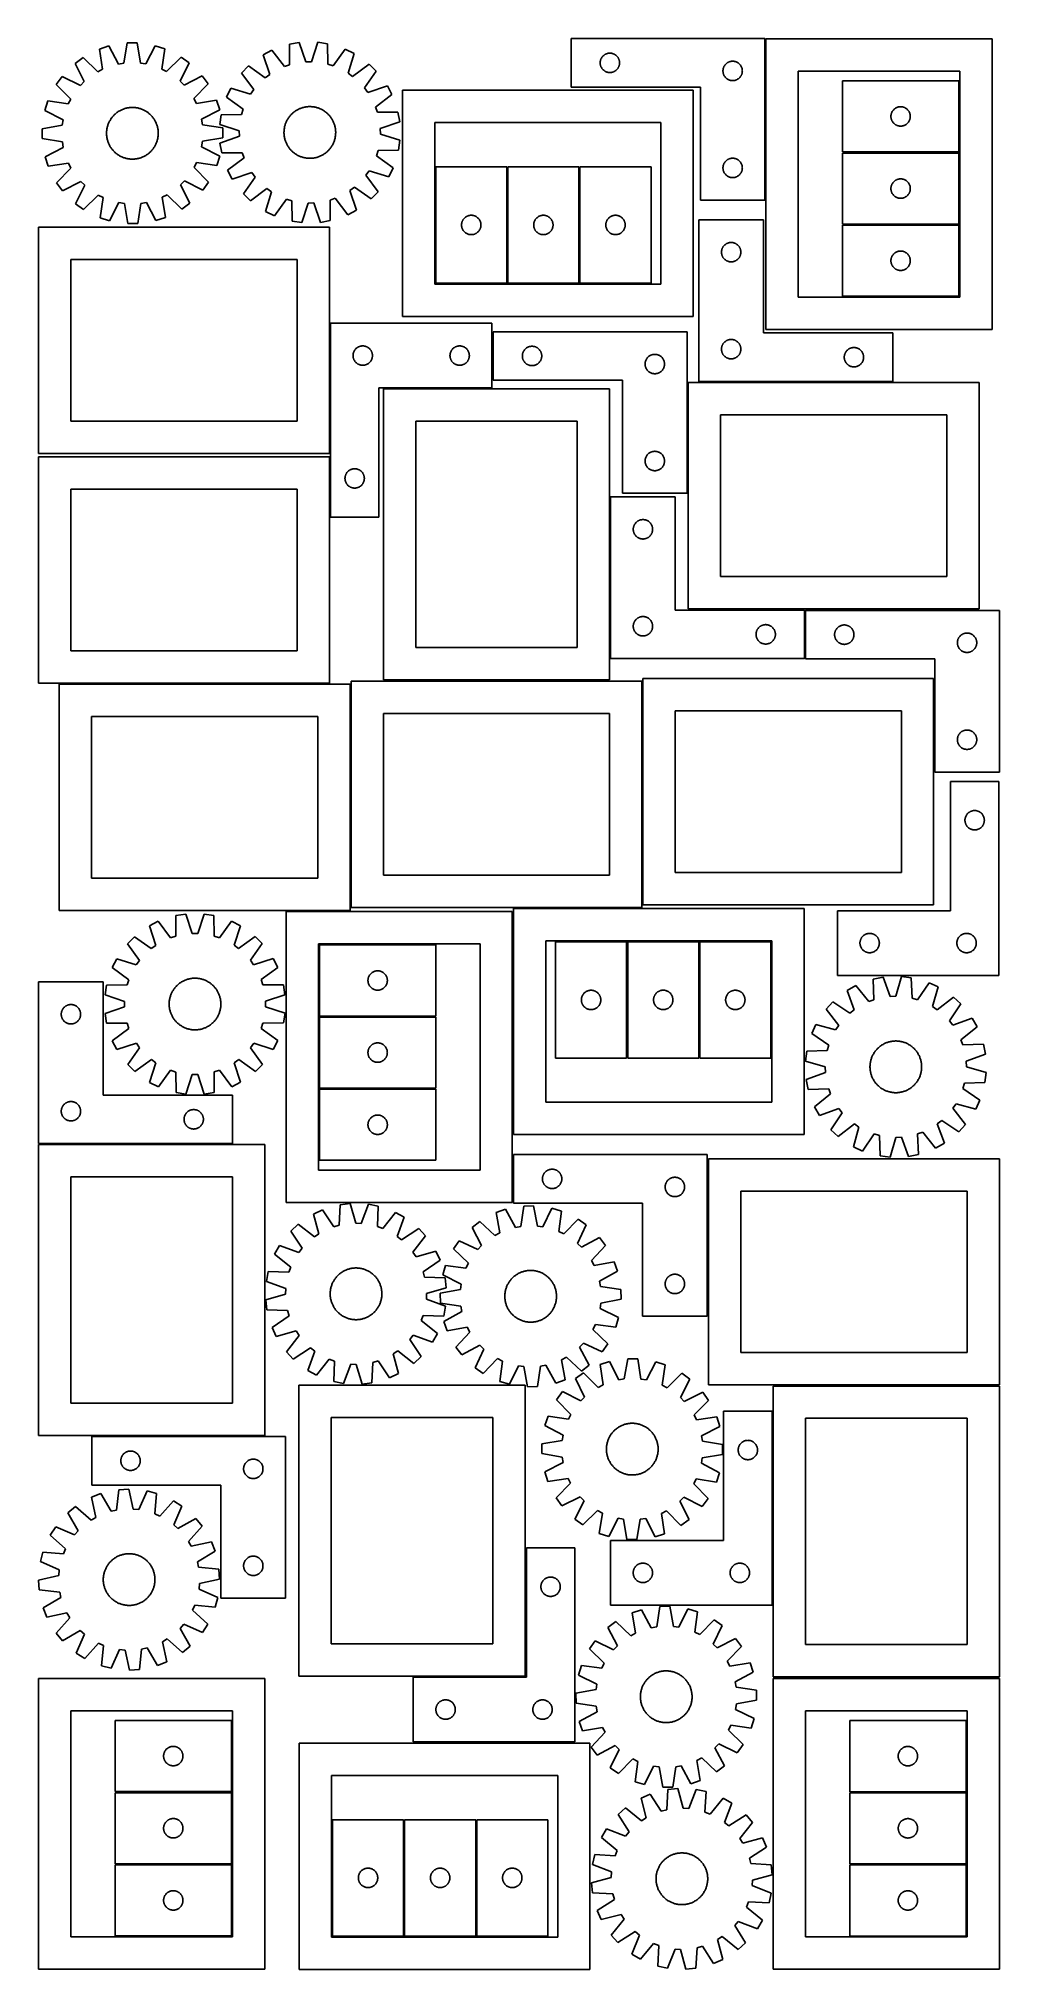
# Model space of a CAD drawing. Header units: millimetres. Extents: x 7 to 1493, y 7 to 2993.
import ezdxf

# ---------------------------------------------------------------- set-up
doc = ezdxf.new("R2010")
doc.units = ezdxf.units.MM
doc.layers.add('CUT', color=7, linetype='CONTINUOUS', true_color=0x000000)

msp = doc.modelspace()

# ---------------------------------------------------------------- linework, layer by layer
at = {"layer": 'CUT'}
for p, q in [((409.89324, 2987.205436), (394.735124, 2984.566867)), ((420.334577, 2957.206216), (409.89324, 2987.205436)), ((438.428763, 2987.641016), (428.907922, 2957.337083)), ((453.660352, 2985.46633), (438.428763, 2987.641016)), ((1130.644863, 2993.359411), (830.644863, 2993.359411)), ((830.644863, 2993.359411), (830.644863, 2918.359411)), ((1130.644863, 2743.359411), (1130.644863, 2993.359411)), ((1482.195266, 2993.225388), (1132.195266, 2993.225388)), ((1132.195266, 2993.225388), (1132.195266, 2543.225388)), ((1482.195266, 2543.225388), (1482.195266, 2993.225388)), ((75.27428, 2964.216588), (62.86402, 2955.121754)), ((97.950369, 2941.973169), (75.27428, 2964.216588)), ((115.26237, 2982.09219), (100.649054, 2977.277471)), ((100.649054, 2977.277471), (105.574084, 2945.897241)), ((129.955019, 2953.930144), (115.26237, 2982.09219)), ((143.431249, 2986.672591), (138.418208, 2955.306301)), ((158.81717, 2986.735898), (143.431249, 2986.672591)), ((164.088158, 2955.411923), (158.81717, 2986.735898)), ((187.022787, 2982.387457), (172.562385, 2954.105457)), ((201.67523, 2977.693154), (187.022787, 2982.387457)), ((197.008597, 2946.273459), (201.67523, 2977.693154)), ((227.156624, 2964.841525), (204.664345, 2942.412256)), ((239.641306, 2955.849125), (227.156624, 2964.841525)), ((367.73083, 2975.334644), (354.129967, 2968.141099)), ((354.129967, 2968.141099), (364.23965, 2938.028493)), ((386.9314, 2950.03024), (367.73083, 2975.334644)), ((394.735124, 2984.566867), (395.044696, 2952.804012)), ((428.907922, 2957.337083), (420.334577, 2957.206216)), ((454.320385, 2953.708825), (453.660352, 2985.46633)), ((480.933849, 2977.062629), (462.514561, 2951.183978)), ((494.747935, 2970.287559), (480.933849, 2977.062629)), ((485.562055, 2939.880416), (494.747935, 2970.287559)), ((875.664751, 2956.631592), (875.724364, 2957.401726)), ((875.724364, 2957.401726), (875.823544, 2958.167769)), ((875.823544, 2958.167769), (875.962027, 2958.927692)), ((875.962027, 2958.927692), (876.139447, 2959.679477)), ((876.139447, 2959.679477), (876.355332, 2960.421133)), ((876.355332, 2960.421133), (876.60911, 2961.150692)), ((876.60911, 2961.150692), (876.900109, 2961.866219)), ((876.900109, 2961.866219), (877.227556, 2962.565817)), ((877.227556, 2962.565817), (877.590584, 2963.247632)), ((877.590584, 2963.247632), (877.988229, 2963.909853)), ((877.988229, 2963.909853), (878.419437, 2964.550727)), ((878.419437, 2964.550727), (878.883065, 2965.168553)), ((878.883065, 2965.168553), (879.377884, 2965.761692)), ((879.377884, 2965.761692), (879.90258, 2966.328573)), ((879.90258, 2966.328573), (880.455762, 2966.867691)), ((880.455762, 2966.867691), (881.035965, 2967.377617)), ((881.035965, 2967.377617), (881.641648, 2967.856999)), ((881.641648, 2967.856999), (882.271207, 2968.304566)), ((882.271207, 2968.304566), (882.92297, 2968.71913)), ((882.92297, 2968.71913), (883.595211, 2969.099593)), ((883.595211, 2969.099593), (884.286147, 2969.444945)), ((884.286147, 2969.444945), (884.993944, 2969.75427)), ((884.993944, 2969.75427), (885.716727, 2970.026749)), ((885.716727, 2970.026749), (886.452578, 2970.261659)), ((886.452578, 2970.261659), (887.199546, 2970.458376)), ((887.199546, 2970.458376), (887.955651, 2970.61638)), ((887.955651, 2970.61638), (888.718887, 2970.735251)), ((888.718887, 2970.735251), (889.487231, 2970.814673)), ((889.487231, 2970.814673), (890.258644, 2970.854438)), ((890.258644, 2970.854438), (891.031081, 2970.854438)), ((891.031081, 2970.854438), (891.802494, 2970.814673)), ((891.802494, 2970.814673), (892.570838, 2970.735251)), ((892.570838, 2970.735251), (893.334074, 2970.61638)), ((893.334074, 2970.61638), (894.090179, 2970.458376)), ((894.090179, 2970.458376), (894.837147, 2970.261659)), ((894.837147, 2970.261659), (895.572998, 2970.026749)), ((895.572998, 2970.026749), (896.295781, 2969.75427)), ((896.295781, 2969.75427), (897.003578, 2969.444945)), ((897.003578, 2969.444945), (897.694514, 2969.099593)), ((897.694514, 2969.099593), (898.366755, 2968.71913)), ((898.366755, 2968.71913), (899.018518, 2968.304566)), ((899.018518, 2968.304566), (899.648077, 2967.856999)), ((899.648077, 2967.856999), (900.25376, 2967.377617)), ((900.25376, 2967.377617), (900.833963, 2966.867691)), ((900.833963, 2966.867691), (901.387145, 2966.328573)), ((901.387145, 2966.328573), (901.911841, 2965.761692)), ((901.911841, 2965.761692), (902.40666, 2965.168553)), ((902.40666, 2965.168553), (902.870288, 2964.550727)), ((902.870288, 2964.550727), (903.301496, 2963.909853)), ((903.301496, 2963.909853), (903.699141, 2963.247632)), ((903.699141, 2963.247632), (904.062169, 2962.565817)), ((904.062169, 2962.565817), (904.389616, 2961.866219)), ((904.389616, 2961.866219), (904.680615, 2961.150692)), ((904.680615, 2961.150692), (904.934393, 2960.421133)), ((904.934393, 2960.421133), (905.150278, 2959.679477)), ((905.150278, 2959.679477), (905.327698, 2958.927692)), ((905.327698, 2958.927692), (905.466181, 2958.167769)), ((905.466181, 2958.167769), (905.565361, 2957.401726)), ((905.565361, 2957.401726), (905.624974, 2956.631592)), ((1074.286147, 2956.944945), (1074.993944, 2957.25427)), ((1074.993944, 2957.25427), (1075.716727, 2957.526749)), ((1075.716727, 2957.526749), (1076.452578, 2957.761659)), ((1076.452578, 2957.761659), (1077.199546, 2957.958376)), ((1077.199546, 2957.958376), (1077.955651, 2958.11638)), ((1077.955651, 2958.11638), (1078.718887, 2958.235251)), ((1078.718887, 2958.235251), (1079.487231, 2958.314673)), ((1079.487231, 2958.314673), (1080.258644, 2958.354438)), ((1080.258644, 2958.354438), (1081.031081, 2958.354438)), ((1081.031081, 2958.354438), (1081.802494, 2958.314673)), ((1081.802494, 2958.314673), (1082.570838, 2958.235251)), ((1082.570838, 2958.235251), (1083.334074, 2958.11638)), ((1083.334074, 2958.11638), (1084.090179, 2957.958376)), ((1084.090179, 2957.958376), (1084.837147, 2957.761659)), ((1084.837147, 2957.761659), (1085.572998, 2957.526749)), ((1085.572998, 2957.526749), (1086.295781, 2957.25427)), ((1086.295781, 2957.25427), (1087.003578, 2956.944945)), ((42.76721, 2934.85888), (33.77481, 2922.374198)), ((71.207048, 2920.711428), (42.76721, 2934.85888)), ((62.86402, 2955.121754), (77.245026, 2926.7993)), ((105.574084, 2945.897241), (97.950369, 2941.973169)), ((138.418208, 2955.306301), (129.955019, 2953.930144)), ((172.562385, 2954.105457), (164.088158, 2955.411923)), ((204.664345, 2942.412256), (197.008597, 2946.273459)), ((225.493854, 2927.409287), (239.641306, 2955.849125)), ((231.581726, 2921.371309), (225.493854, 2927.409287)), ((259.90418, 2935.752315), (231.581726, 2921.371309)), ((268.999014, 2923.342055), (259.90418, 2935.752315)), ((331.300271, 2951.015948), (320.58801, 2939.971583)), ((320.58801, 2939.971583), (339.508196, 2914.456856)), ((357.38059, 2932.883333), (331.300271, 2951.015948)), ((364.23965, 2938.028493), (357.38059, 2932.883333)), ((395.044696, 2952.804012), (386.9314, 2950.03024)), ((462.514561, 2951.183978), (454.320385, 2953.708825)), ((492.574959, 2934.947005), (485.562055, 2939.880416)), ((518.089686, 2953.867191), (492.574959, 2934.947005)), ((511.001436, 2917.074611), (529.134051, 2943.15493)), ((529.134051, 2943.15493), (518.089686, 2953.867191)), ((875.644863, 2955.859411), (875.664751, 2956.631592)), ((875.664751, 2955.087229), (875.644863, 2955.859411)), ((875.724364, 2954.317096), (875.664751, 2955.087229)), ((875.823544, 2953.551052), (875.724364, 2954.317096)), ((875.962027, 2952.79113), (875.823544, 2953.551052)), ((876.139447, 2952.039344), (875.962027, 2952.79113)), ((876.355332, 2951.297688), (876.139447, 2952.039344)), ((876.60911, 2950.568129), (876.355332, 2951.297688)), ((876.900109, 2949.852602), (876.60911, 2950.568129)), ((877.227556, 2949.153004), (876.900109, 2949.852602)), ((877.590584, 2948.47119), (877.227556, 2949.153004)), ((877.988229, 2947.808968), (877.590584, 2948.47119)), ((878.419437, 2947.168094), (877.988229, 2947.808968)), ((878.883065, 2946.550268), (878.419437, 2947.168094)), ((879.377884, 2945.957129), (878.883065, 2946.550268)), ((879.90258, 2945.390248), (879.377884, 2945.957129)), ((880.455762, 2944.85113), (879.90258, 2945.390248)), ((881.035965, 2944.341204), (880.455762, 2944.85113)), ((881.641648, 2943.861822), (881.035965, 2944.341204)), ((882.271207, 2943.414255), (881.641648, 2943.861822)), ((882.92297, 2942.999691), (882.271207, 2943.414255)), ((883.595211, 2942.619229), (882.92297, 2942.999691)), ((884.286147, 2942.273877), (883.595211, 2942.619229)), ((884.993944, 2941.964551), (884.286147, 2942.273877)), ((885.716727, 2941.692072), (884.993944, 2941.964551)), ((886.452578, 2941.457162), (885.716727, 2941.692072)), ((887.199546, 2941.260445), (886.452578, 2941.457162)), ((887.955651, 2941.102441), (887.199546, 2941.260445)), ((888.718887, 2940.98357), (887.955651, 2941.102441)), ((889.487231, 2940.904148), (888.718887, 2940.98357)), ((890.258644, 2940.864384), (889.487231, 2940.904148)), ((891.031081, 2940.864384), (890.258644, 2940.864384)), ((891.802494, 2940.904148), (891.031081, 2940.864384)), ((892.570838, 2940.98357), (891.802494, 2940.904148)), ((893.334074, 2941.102441), (892.570838, 2940.98357)), ((894.090179, 2941.260445), (893.334074, 2941.102441)), ((894.837147, 2941.457162), (894.090179, 2941.260445)), ((895.572998, 2941.692072), (894.837147, 2941.457162)), ((896.295781, 2941.964551), (895.572998, 2941.692072)), ((897.003578, 2942.273877), (896.295781, 2941.964551)), ((897.694514, 2942.619229), (897.003578, 2942.273877)), ((898.366755, 2942.999691), (897.694514, 2942.619229)), ((899.018518, 2943.414255), (898.366755, 2942.999691)), ((899.648077, 2943.861822), (899.018518, 2943.414255)), ((900.25376, 2944.341204), (899.648077, 2943.861822)), ((900.833963, 2944.85113), (900.25376, 2944.341204)), ((901.387145, 2945.390248), (900.833963, 2944.85113)), ((901.911841, 2945.957129), (901.387145, 2945.390248)), ((902.40666, 2946.550268), (901.911841, 2945.957129)), ((902.870288, 2947.168094), (902.40666, 2946.550268)), ((903.301496, 2947.808968), (902.870288, 2947.168094)), ((903.699141, 2948.47119), (903.301496, 2947.808968)), ((904.062169, 2949.153004), (903.699141, 2948.47119)), ((904.389616, 2949.852602), (904.062169, 2949.153004)), ((904.680615, 2950.568129), (904.389616, 2949.852602)), ((904.934393, 2951.297688), (904.680615, 2950.568129)), ((905.150278, 2952.039344), (904.934393, 2951.297688)), ((905.327698, 2952.79113), (905.150278, 2952.039344)), ((905.466181, 2953.551052), (905.327698, 2952.79113)), ((905.565361, 2954.317096), (905.466181, 2953.551052)), ((905.624974, 2955.087229), (905.565361, 2954.317096)), ((905.624974, 2956.631592), (905.644863, 2955.859411)), ((905.644863, 2955.859411), (905.624974, 2955.087229)), ((1065.644863, 2943.359411), (1065.664751, 2944.131592)), ((1065.664751, 2942.587229), (1065.644863, 2943.359411)), ((1065.664751, 2944.131592), (1065.724364, 2944.901726)), ((1065.724364, 2941.817096), (1065.664751, 2942.587229)), ((1065.724364, 2944.901726), (1065.823544, 2945.667769)), ((1065.823544, 2941.051052), (1065.724364, 2941.817096)), ((1065.823544, 2945.667769), (1065.962027, 2946.427692)), ((1065.962027, 2940.29113), (1065.823544, 2941.051052)), ((1065.962027, 2946.427692), (1066.139447, 2947.179477)), ((1066.139447, 2939.539344), (1065.962027, 2940.29113)), ((1066.139447, 2947.179477), (1066.355332, 2947.921133)), ((1066.355332, 2938.797688), (1066.139447, 2939.539344)), ((1066.355332, 2947.921133), (1066.60911, 2948.650692)), ((1066.60911, 2938.068129), (1066.355332, 2938.797688)), ((1066.60911, 2948.650692), (1066.900109, 2949.366219)), ((1066.900109, 2937.352602), (1066.60911, 2938.068129)), ((1066.900109, 2949.366219), (1067.227556, 2950.065817)), ((1067.227556, 2936.653004), (1066.900109, 2937.352602)), ((1067.227556, 2950.065817), (1067.590584, 2950.747632)), ((1067.590584, 2935.97119), (1067.227556, 2936.653004)), ((1067.590584, 2950.747632), (1067.988229, 2951.409853)), ((1067.988229, 2935.308968), (1067.590584, 2935.97119)), ((1067.988229, 2951.409853), (1068.419437, 2952.050727)), ((1068.419437, 2934.668094), (1067.988229, 2935.308968)), ((1068.419437, 2952.050727), (1068.883065, 2952.668553)), ((1068.883065, 2934.050268), (1068.419437, 2934.668094)), ((1068.883065, 2952.668553), (1069.377884, 2953.261692)), ((1069.377884, 2933.457129), (1068.883065, 2934.050268)), ((1069.377884, 2953.261692), (1069.90258, 2953.828573)), ((1069.90258, 2932.890248), (1069.377884, 2933.457129)), ((1069.90258, 2953.828573), (1070.455762, 2954.367691)), ((1070.455762, 2932.35113), (1069.90258, 2932.890248)), ((1070.455762, 2954.367691), (1071.035965, 2954.877617)), ((1071.035965, 2931.841204), (1070.455762, 2932.35113)), ((1071.035965, 2954.877617), (1071.641648, 2955.356999)), ((1071.641648, 2931.361822), (1071.035965, 2931.841204)), ((1071.641648, 2955.356999), (1072.271207, 2955.804566)), ((1072.271207, 2930.914255), (1071.641648, 2931.361822)), ((1072.271207, 2955.804566), (1072.92297, 2956.21913)), ((1072.92297, 2930.499691), (1072.271207, 2930.914255)), ((1072.92297, 2956.21913), (1073.595211, 2956.599593)), ((1073.595211, 2930.119229), (1072.92297, 2930.499691)), ((1073.595211, 2956.599593), (1074.286147, 2956.944945)), ((1074.286147, 2929.773877), (1073.595211, 2930.119229)), ((1074.993944, 2929.464551), (1074.286147, 2929.773877)), ((1075.716727, 2929.192072), (1074.993944, 2929.464551)), ((1076.452578, 2928.957162), (1075.716727, 2929.192072)), ((1077.199546, 2928.760445), (1076.452578, 2928.957162)), ((1077.955651, 2928.602441), (1077.199546, 2928.760445)), ((1078.718887, 2928.48357), (1077.955651, 2928.602441)), ((1079.487231, 2928.404148), (1078.718887, 2928.48357)), ((1080.258644, 2928.364384), (1079.487231, 2928.404148)), ((1081.031081, 2928.364384), (1080.258644, 2928.364384)), ((1081.802494, 2928.404148), (1081.031081, 2928.364384)), ((1082.570838, 2928.48357), (1081.802494, 2928.404148)), ((1083.334074, 2928.602441), (1082.570838, 2928.48357)), ((1084.090179, 2928.760445), (1083.334074, 2928.602441)), ((1084.837147, 2928.957162), (1084.090179, 2928.760445)), ((1085.572998, 2929.192072), (1084.837147, 2928.957162)), ((1086.295781, 2929.464551), (1085.572998, 2929.192072)), ((1087.003578, 2929.773877), (1086.295781, 2929.464551)), ((1087.003578, 2956.944945), (1087.694514, 2956.599593)), ((1087.694514, 2930.119229), (1087.003578, 2929.773877)), ((1087.694514, 2956.599593), (1088.366755, 2956.21913)), ((1088.366755, 2930.499691), (1087.694514, 2930.119229)), ((1088.366755, 2956.21913), (1089.018518, 2955.804566)), ((1089.018518, 2930.914255), (1088.366755, 2930.499691)), ((1089.018518, 2955.804566), (1089.648077, 2955.356999)), ((1089.648077, 2931.361822), (1089.018518, 2930.914255)), ((1089.648077, 2955.356999), (1090.25376, 2954.877617)), ((1090.25376, 2931.841204), (1089.648077, 2931.361822)), ((1090.25376, 2954.877617), (1090.833963, 2954.367691)), ((1090.833963, 2932.35113), (1090.25376, 2931.841204)), ((1090.833963, 2954.367691), (1091.387145, 2953.828573)), ((1091.387145, 2932.890248), (1090.833963, 2932.35113)), ((1091.387145, 2953.828573), (1091.911841, 2953.261692)), ((1091.911841, 2933.457129), (1091.387145, 2932.890248)), ((1091.911841, 2953.261692), (1092.40666, 2952.668553)), ((1092.40666, 2934.050268), (1091.911841, 2933.457129)), ((1092.40666, 2952.668553), (1092.870288, 2952.050727)), ((1092.870288, 2934.668094), (1092.40666, 2934.050268)), ((1092.870288, 2952.050727), (1093.301496, 2951.409853)), ((1093.301496, 2935.308968), (1092.870288, 2934.668094)), ((1093.301496, 2951.409853), (1093.699141, 2950.747632)), ((1093.699141, 2935.97119), (1093.301496, 2935.308968)), ((1093.699141, 2950.747632), (1094.062169, 2950.065817)), ((1094.062169, 2936.653004), (1093.699141, 2935.97119)), ((1094.062169, 2950.065817), (1094.389616, 2949.366219)), ((1094.389616, 2937.352602), (1094.062169, 2936.653004)), ((1094.389616, 2949.366219), (1094.680615, 2948.650692)), ((1094.680615, 2938.068129), (1094.389616, 2937.352602)), ((1094.680615, 2948.650692), (1094.934393, 2947.921133)), ((1094.934393, 2938.797688), (1094.680615, 2938.068129)), ((1094.934393, 2947.921133), (1095.150278, 2947.179477)), ((1095.150278, 2939.539344), (1094.934393, 2938.797688)), ((1095.150278, 2947.179477), (1095.327698, 2946.427692)), ((1095.327698, 2940.29113), (1095.150278, 2939.539344)), ((1095.327698, 2946.427692), (1095.466181, 2945.667769)), ((1095.466181, 2941.051052), (1095.327698, 2940.29113)), ((1095.466181, 2945.667769), (1095.565361, 2944.901726)), ((1095.565361, 2941.817096), (1095.466181, 2941.051052)), ((1095.565361, 2944.901726), (1095.624974, 2944.131592)), ((1095.624974, 2942.587229), (1095.565361, 2941.817096)), ((1095.624974, 2944.131592), (1095.644863, 2943.359411)), ((1095.644863, 2943.359411), (1095.624974, 2942.587229)), ((1432.195266, 2943.225388), (1182.195266, 2943.225388)), ((1182.195266, 2943.225388), (1182.195266, 2593.225388)), ((1430.589936, 2927.972976), (1250.589936, 2927.972976)), ((1250.589936, 2927.972976), (1250.589936, 2817.972976)), ((1430.589936, 2817.972976), (1430.589936, 2927.972976)), ((1432.195266, 2593.225388), (1432.195266, 2943.225388)), ((33.77481, 2922.374198), (56.20408, 2899.881919)), ((56.20408, 2899.881919), (52.342876, 2892.226171)), ((77.245026, 2926.7993), (71.207048, 2920.711428)), ((246.755594, 2900.665966), (268.999014, 2923.342055)), ((250.679667, 2893.042251), (246.755594, 2900.665966)), ((282.059897, 2897.967281), (250.679667, 2893.042251)), ((286.874616, 2883.353965), (282.059897, 2897.967281)), ((304.167641, 2916.629832), (297.392572, 2902.815746)), ((297.392572, 2902.815746), (323.271223, 2884.396458)), ((334.574785, 2907.443952), (304.167641, 2916.629832)), ((339.508196, 2914.456856), (334.574785, 2907.443952)), ((516.146596, 2910.215551), (511.001436, 2917.074611)), ((546.259202, 2920.325234), (516.146596, 2910.215551)), ((528.148343, 2887.5238), (553.452747, 2906.724371)), ((553.452747, 2906.724371), (546.259202, 2920.325234)), ((1019.587084, 2913.513441), (569.587084, 2913.513441)), ((569.587084, 2913.513441), (569.587084, 2563.513441)), ((830.644863, 2918.359411), (1030.644863, 2918.359411)), ((1019.587084, 2563.513441), (1019.587084, 2913.513441)), ((1030.644863, 2918.359411), (1030.644863, 2743.359411)), ((20.923181, 2896.892804), (16.228878, 2882.240362)), ((16.228878, 2882.240362), (44.510878, 2867.779959)), ((52.342876, 2892.226171), (20.923181, 2896.892804)), ((44.510878, 2867.779959), (43.204412, 2859.305732)), ((117.028471, 2866.865089), (117.672165, 2867.944285)), ((117.672165, 2867.944285), (118.34944, 2869.00273)), ((118.34944, 2869.00273), (119.059627, 2870.039379)), ((119.059627, 2870.039379), (119.802026, 2871.053209)), ((119.802026, 2871.053209), (120.575903, 2872.043219)), ((120.575903, 2872.043219), (121.380496, 2873.008433)), ((121.380496, 2873.008433), (122.215009, 2873.947897)), ((122.215009, 2873.947897), (123.078621, 2874.860686)), ((123.078621, 2874.860686), (123.970477, 2875.745897)), ((123.970477, 2875.745897), (124.889699, 2876.602658)), ((124.889699, 2876.602658), (125.835378, 2877.430122)), ((125.835378, 2877.430122), (126.806582, 2878.227473)), ((126.806582, 2878.227473), (127.802352, 2878.993925)), ((127.802352, 2878.993925), (128.821706, 2879.728721)), ((128.821706, 2879.728721), (129.863637, 2880.431136)), ((129.863637, 2880.431136), (130.927118, 2881.100476)), ((130.927118, 2881.100476), (132.011098, 2881.736081)), ((132.011098, 2881.736081), (133.114508, 2882.337323)), ((133.114508, 2882.337323), (134.236259, 2882.90361)), ((134.236259, 2882.90361), (135.375245, 2883.434383)), ((135.375245, 2883.434383), (136.53034, 2883.929117)), ((136.53034, 2883.929117), (137.700405, 2884.387325)), ((137.700405, 2884.387325), (138.884285, 2884.808554)), ((138.884285, 2884.808554), (140.080813, 2885.192389)), ((140.080813, 2885.192389), (141.288806, 2885.53845)), ((141.288806, 2885.53845), (142.507074, 2885.846397)), ((142.507074, 2885.846397), (143.734413, 2886.115925)), ((143.734413, 2886.115925), (144.969612, 2886.346768)), ((144.969612, 2886.346768), (146.211454, 2886.538699)), ((146.211454, 2886.538699), (147.458711, 2886.691528)), ((147.458711, 2886.691528), (148.710153, 2886.805105)), ((148.710153, 2886.805105), (149.964545, 2886.879316)), ((149.964545, 2886.879316), (151.220649, 2886.91409)), ((151.220649, 2886.91409), (152.477226, 2886.909391)), ((152.477226, 2886.909391), (153.733034, 2886.865224)), ((153.733034, 2886.865224), (154.986836, 2886.781634)), ((154.986836, 2886.781634), (156.237394, 2886.658701)), ((156.237394, 2886.658701), (157.483473, 2886.496549)), ((157.483473, 2886.496549), (158.723844, 2886.295336)), ((158.723844, 2886.295336), (159.957283, 2886.055261)), ((159.957283, 2886.055261), (161.182572, 2885.776562)), ((161.182572, 2885.776562), (162.398503, 2885.459513)), ((162.398503, 2885.459513), (163.603874, 2885.104427)), ((163.603874, 2885.104427), (164.797498, 2884.711654)), ((164.797498, 2884.711654), (165.978195, 2884.281583)), ((165.978195, 2884.281583), (167.1448, 2883.814638)), ((167.1448, 2883.814638), (168.296163, 2883.311278)), ((168.296163, 2883.311278), (169.431147, 2882.772002)), ((169.431147, 2882.772002), (170.548632, 2882.197342)), ((170.548632, 2882.197342), (171.647514, 2881.587864)), ((171.647514, 2881.587864), (172.726711, 2880.94417)), ((172.726711, 2880.94417), (173.785156, 2880.266895)), ((173.785156, 2880.266895), (174.821805, 2879.556708)), ((174.821805, 2879.556708), (175.835635, 2878.814309)), ((175.835635, 2878.814309), (176.825645, 2878.040432)), ((176.825645, 2878.040432), (177.790859, 2877.235839)), ((177.790859, 2877.235839), (178.730323, 2876.401326)), ((178.730323, 2876.401326), (179.643112, 2875.537714)), ((179.643112, 2875.537714), (180.528323, 2874.645858)), ((180.528323, 2874.645858), (181.385083, 2873.726636)), ((181.385083, 2873.726636), (182.212548, 2872.780957)), ((182.212548, 2872.780957), (183.009899, 2871.809753)), ((183.009899, 2871.809753), (183.776351, 2870.813983)), ((183.776351, 2870.813983), (184.511147, 2869.794629)), ((184.511147, 2869.794629), (185.213561, 2868.752698)), ((185.213561, 2868.752698), (185.882901, 2867.689217)), ((185.882901, 2867.689217), (186.518506, 2866.605237)), ((258.71257, 2868.661316), (286.874616, 2883.353965)), ((260.088727, 2860.198127), (258.71257, 2868.661316)), ((288.988871, 2875.542249), (286.814185, 2860.31066)), ((320.746376, 2876.202282), (288.988871, 2875.542249)), ((323.271223, 2884.396458), (320.746376, 2876.202282)), ((390.798317, 2866.623306), (391.395506, 2867.728915)), ((391.395506, 2867.728915), (392.027129, 2868.815221)), ((392.027129, 2868.815221), (392.692561, 2869.881151)), ((392.692561, 2869.881151), (393.391147, 2870.925653)), ((393.391147, 2870.925653), (394.122197, 2871.947696)), ((394.122197, 2871.947696), (394.884989, 2872.946273)), ((394.884989, 2872.946273), (395.678771, 2873.920396)), ((395.678771, 2873.920396), (396.50276, 2874.869106)), ((396.50276, 2874.869106), (397.356141, 2875.791466)), ((397.356141, 2875.791466), (398.238073, 2876.686565)), ((398.238073, 2876.686565), (399.147686, 2877.55352)), ((399.147686, 2877.55352), (400.084082, 2878.391476)), ((400.084082, 2878.391476), (401.046336, 2879.199605)), ((401.046336, 2879.199605), (402.0335, 2879.977111)), ((402.0335, 2879.977111), (403.044598, 2880.723225)), ((403.044598, 2880.723225), (404.078634, 2881.437212)), ((404.078634, 2881.437212), (405.134586, 2882.118367)), ((405.134586, 2882.118367), (406.211413, 2882.766017)), ((406.211413, 2882.766017), (407.308052, 2883.379524)), ((407.308052, 2883.379524), (408.42342, 2883.958281)), ((408.42342, 2883.958281), (409.556417, 2884.501719)), ((409.556417, 2884.501719), (410.705925, 2885.0093)), ((410.705925, 2885.0093), (411.870809, 2885.480524)), ((411.870809, 2885.480524), (413.04992, 2885.914925)), ((413.04992, 2885.914925), (414.242094, 2886.312075)), ((414.242094, 2886.312075), (415.446154, 2886.671583)), ((415.446154, 2886.671583), (416.660913, 2886.993092)), ((416.660913, 2886.993092), (417.885171, 2887.276286)), ((417.885171, 2887.276286), (419.11772, 2887.520886)), ((419.11772, 2887.520886), (420.357344, 2887.726649)), ((420.357344, 2887.726649), (421.60282, 2887.893374)), ((421.60282, 2887.893374), (422.852918, 2888.020895)), ((422.852918, 2888.020895), (424.106405, 2888.109086)), ((424.106405, 2888.109086), (425.362043, 2888.157861)), ((425.362043, 2888.157861), (426.618594, 2888.167172)), ((426.618594, 2888.167172), (427.874817, 2888.137008)), ((427.874817, 2888.137008), (429.129473, 2888.067401)), ((429.129473, 2888.067401), (430.381324, 2887.958418)), ((430.381324, 2887.958418), (431.629133, 2887.810167)), ((431.629133, 2887.810167), (432.871671, 2887.622795)), ((432.871671, 2887.622795), (434.107709, 2887.396486)), ((434.107709, 2887.396486), (435.336029, 2887.131464)), ((435.336029, 2887.131464), (436.555419, 2886.827991)), ((436.555419, 2886.827991), (437.764674, 2886.486365)), ((437.764674, 2886.486365), (438.962602, 2886.106924)), ((438.962602, 2886.106924), (440.14802, 2885.690042)), ((440.14802, 2885.690042), (441.319759, 2885.236132)), ((441.319759, 2885.236132), (442.476662, 2884.74564)), ((442.476662, 2884.74564), (443.617587, 2884.219051)), ((443.617587, 2884.219051), (444.741409, 2883.656884)), ((444.741409, 2883.656884), (445.847019, 2883.059695)), ((445.847019, 2883.059695), (446.933324, 2882.428072)), ((446.933324, 2882.428072), (447.999254, 2881.762639)), ((447.999254, 2881.762639), (449.043756, 2881.064054)), ((449.043756, 2881.064054), (450.065799, 2880.333004)), ((450.065799, 2880.333004), (451.064376, 2879.570211)), ((451.064376, 2879.570211), (452.038499, 2878.776429)), ((452.038499, 2878.776429), (452.987209, 2877.952441)), ((452.987209, 2877.952441), (453.909569, 2877.09906)), ((453.909569, 2877.09906), (454.804668, 2876.217128)), ((454.804668, 2876.217128), (455.671623, 2875.307515)), ((455.671623, 2875.307515), (456.509579, 2874.371119)), ((456.509579, 2874.371119), (457.317708, 2873.408865)), ((457.317708, 2873.408865), (458.095214, 2872.421701)), ((458.095214, 2872.421701), (458.841328, 2871.410603)), ((458.841328, 2871.410603), (459.555315, 2870.376567)), ((459.555315, 2870.376567), (460.23647, 2869.320615)), ((460.23647, 2869.320615), (460.88412, 2868.243788)), ((460.88412, 2868.243788), (461.497627, 2867.147149)), ((530.922115, 2879.410505), (528.148343, 2887.5238)), ((562.68497, 2879.720077), (530.922115, 2879.410505)), ((565.323539, 2864.561961), (562.68497, 2879.720077)), ((1325.589936, 2872.972976), (1325.609824, 2873.745157)), ((1325.609824, 2872.200795), (1325.589936, 2872.972976)), ((1325.609824, 2873.745157), (1325.669437, 2874.515291)), ((1325.669437, 2871.430661), (1325.609824, 2872.200795)), ((1325.669437, 2874.515291), (1325.768617, 2875.281335)), ((1325.768617, 2870.664617), (1325.669437, 2871.430661)), ((1325.768617, 2875.281335), (1325.9071, 2876.041257)), ((1325.9071, 2869.904695), (1325.768617, 2870.664617)), ((1325.9071, 2876.041257), (1326.08452, 2876.793043)), ((1326.08452, 2869.152909), (1325.9071, 2869.904695)), ((1326.08452, 2876.793043), (1326.300405, 2877.534699)), ((1326.300405, 2868.411254), (1326.08452, 2869.152909)), ((1326.300405, 2877.534699), (1326.554183, 2878.264257)), ((1326.554183, 2867.681695), (1326.300405, 2868.411254)), ((1326.554183, 2878.264257), (1326.845182, 2878.979785)), ((1326.845182, 2866.966167), (1326.554183, 2867.681695)), ((1326.845182, 2878.979785), (1327.172629, 2879.679383)), ((1327.172629, 2879.679383), (1327.535657, 2880.361197)), ((1327.535657, 2880.361197), (1327.933302, 2881.023419)), ((1327.933302, 2881.023419), (1328.36451, 2881.664292)), ((1328.36451, 2881.664292), (1328.828138, 2882.282118)), ((1328.828138, 2882.282118), (1329.322957, 2882.875258)), ((1329.322957, 2882.875258), (1329.847653, 2883.442138)), ((1329.847653, 2883.442138), (1330.400835, 2883.981257)), ((1330.400835, 2883.981257), (1330.981038, 2884.491183)), ((1330.981038, 2884.491183), (1331.586721, 2884.970565)), ((1331.586721, 2884.970565), (1332.21628, 2885.418131)), ((1332.21628, 2885.418131), (1332.868044, 2885.832695)), ((1332.868044, 2885.832695), (1333.540284, 2886.213158)), ((1333.540284, 2886.213158), (1334.23122, 2886.55851)), ((1334.23122, 2886.55851), (1334.939017, 2886.867836)), ((1334.939017, 2886.867836), (1335.6618, 2887.140314)), ((1335.6618, 2887.140314), (1336.397651, 2887.375224)), ((1336.397651, 2887.375224), (1337.144619, 2887.571942)), ((1337.144619, 2887.571942), (1337.900724, 2887.729945)), ((1337.900724, 2887.729945), (1338.66396, 2887.848816)), ((1338.66396, 2887.848816), (1339.432304, 2887.928239)), ((1339.432304, 2887.928239), (1340.203717, 2887.968003)), ((1340.203717, 2887.968003), (1340.976154, 2887.968003)), ((1340.976154, 2887.968003), (1341.747567, 2887.928239)), ((1341.747567, 2887.928239), (1342.515911, 2887.848816)), ((1342.515911, 2887.848816), (1343.279147, 2887.729945)), ((1343.279147, 2887.729945), (1344.035252, 2887.571942)), ((1344.035252, 2887.571942), (1344.78222, 2887.375224)), ((1344.78222, 2887.375224), (1345.518071, 2887.140314)), ((1345.518071, 2887.140314), (1346.240854, 2886.867836)), ((1346.240854, 2886.867836), (1346.948651, 2886.55851)), ((1346.948651, 2886.55851), (1347.639587, 2886.213158)), ((1347.639587, 2886.213158), (1348.311828, 2885.832695)), ((1348.311828, 2885.832695), (1348.963591, 2885.418131)), ((1348.963591, 2885.418131), (1349.59315, 2884.970565)), ((1349.59315, 2884.970565), (1350.198833, 2884.491183)), ((1350.198833, 2884.491183), (1350.779036, 2883.981257)), ((1350.779036, 2883.981257), (1351.332218, 2883.442138)), ((1351.332218, 2883.442138), (1351.856915, 2882.875258)), ((1351.856915, 2882.875258), (1352.351733, 2882.282118)), ((1352.351733, 2882.282118), (1352.815361, 2881.664292)), ((1352.815361, 2881.664292), (1353.246569, 2881.023419)), ((1353.246569, 2881.023419), (1353.644214, 2880.361197)), ((1353.644214, 2880.361197), (1354.007242, 2879.679383)), ((1354.007242, 2879.679383), (1354.334689, 2878.979785)), ((1354.334689, 2878.979785), (1354.625688, 2878.264257)), ((1354.625688, 2867.681695), (1354.334689, 2866.966167)), ((1354.625688, 2878.264257), (1354.879466, 2877.534699)), ((1354.879466, 2868.411254), (1354.625688, 2867.681695)), ((1354.879466, 2877.534699), (1355.095351, 2876.793043)), ((1355.095351, 2869.152909), (1354.879466, 2868.411254)), ((1355.095351, 2876.793043), (1355.272771, 2876.041257)), ((1355.272771, 2869.904695), (1355.095351, 2869.152909)), ((1355.272771, 2876.041257), (1355.411254, 2875.281335)), ((1355.411254, 2870.664617), (1355.272771, 2869.904695)), ((1355.411254, 2875.281335), (1355.510434, 2874.515291)), ((1355.510434, 2871.430661), (1355.411254, 2870.664617)), ((1355.510434, 2874.515291), (1355.570047, 2873.745157)), ((1355.570047, 2872.200795), (1355.510434, 2871.430661)), ((1355.570047, 2873.745157), (1355.589936, 2872.972976)), ((1355.589936, 2872.972976), (1355.570047, 2872.200795)), ((43.204412, 2859.305732), (11.880437, 2854.034744)), ((11.880437, 2854.034744), (11.943744, 2838.648824)), ((11.943744, 2838.648824), (43.310034, 2833.635782)), ((111.702245, 2846.438223), (111.706944, 2847.6948)), ((111.737019, 2845.182119), (111.702245, 2846.438223)), ((111.706944, 2847.6948), (111.751111, 2848.950609)), ((111.81123, 2843.927727), (111.737019, 2845.182119)), ((111.751111, 2848.950609), (111.834701, 2850.204411)), ((111.924807, 2842.676285), (111.81123, 2843.927727)), ((111.834701, 2850.204411), (111.957634, 2851.454968)), ((112.077636, 2841.429028), (111.924807, 2842.676285)), ((111.957634, 2851.454968), (112.119786, 2852.701047)), ((112.269567, 2840.187187), (112.077636, 2841.429028)), ((112.119786, 2852.701047), (112.320999, 2853.941418)), ((112.50041, 2838.951987), (112.269567, 2840.187187)), ((112.320999, 2853.941418), (112.561074, 2855.174857)), ((112.769938, 2837.724648), (112.50041, 2838.951987)), ((112.561074, 2855.174857), (112.839773, 2856.400146)), ((113.077885, 2836.50638), (112.769938, 2837.724648)), ((112.839773, 2856.400146), (113.156822, 2857.616077)), ((113.156822, 2857.616077), (113.511908, 2858.821448)), ((113.511908, 2858.821448), (113.904681, 2860.015072)), ((113.904681, 2860.015072), (114.334752, 2861.195769)), ((114.334752, 2861.195769), (114.801697, 2862.362374)), ((114.801697, 2862.362374), (115.305057, 2863.513737)), ((115.305057, 2863.513737), (115.844333, 2864.648721)), ((115.844333, 2864.648721), (116.418993, 2865.766206)), ((116.418993, 2865.766206), (117.028471, 2866.865089)), ((186.518506, 2866.605237), (187.119749, 2865.501827)), ((187.119749, 2865.501827), (187.686036, 2864.380076)), ((187.686036, 2864.380076), (188.216809, 2863.24109)), ((188.216809, 2863.24109), (188.711543, 2862.085995)), ((188.711543, 2862.085995), (189.169751, 2860.91593)), ((189.169751, 2860.91593), (189.59098, 2859.73205)), ((189.59098, 2859.73205), (189.974815, 2858.535522)), ((189.974815, 2858.535522), (190.320876, 2857.327529)), ((190.320876, 2857.327529), (190.628823, 2856.109261)), ((190.837687, 2838.659052), (190.558988, 2837.433763)), ((190.628823, 2856.109261), (190.898351, 2854.881922)), ((191.077762, 2839.892491), (190.837687, 2838.659052)), ((190.898351, 2854.881922), (191.129194, 2853.646723)), ((191.278975, 2841.132862), (191.077762, 2839.892491)), ((191.129194, 2853.646723), (191.321125, 2852.404881)), ((191.441127, 2842.378941), (191.278975, 2841.132862)), ((191.321125, 2852.404881), (191.473954, 2851.157624)), ((191.564059, 2843.629499), (191.441127, 2842.378941)), ((191.473954, 2851.157624), (191.587531, 2849.906182)), ((191.64765, 2844.883301), (191.564059, 2843.629499)), ((191.587531, 2849.906182), (191.661742, 2848.65179)), ((191.691817, 2846.139109), (191.64765, 2844.883301)), ((191.661742, 2848.65179), (191.696516, 2847.395686)), ((191.696516, 2847.395686), (191.691817, 2846.139109)), ((291.455017, 2855.185086), (260.088727, 2860.198127)), ((260.194349, 2834.528177), (291.518324, 2839.799165)), ((286.814185, 2860.31066), (317.118117, 2850.789819)), ((317.248985, 2842.216474), (287.249765, 2831.775137)), ((291.518324, 2839.799165), (291.455017, 2855.185086)), ((317.118117, 2850.789819), (317.248985, 2842.216474)), ((386.288029, 2848.500491), (386.318193, 2849.756714)), ((386.29734, 2847.24394), (386.288029, 2848.500491)), ((386.346115, 2845.988302), (386.29734, 2847.24394)), ((386.318193, 2849.756714), (386.3878, 2851.01137)), ((386.434306, 2844.734815), (386.346115, 2845.988302)), ((386.3878, 2851.01137), (386.496783, 2852.263221)), ((386.561827, 2843.484717), (386.434306, 2844.734815)), ((386.496783, 2852.263221), (386.645034, 2853.51103)), ((386.728551, 2842.239241), (386.561827, 2843.484717)), ((386.645034, 2853.51103), (386.832406, 2854.753567)), ((386.934315, 2840.999617), (386.728551, 2842.239241)), ((386.832406, 2854.753567), (387.058715, 2855.989606)), ((387.178915, 2839.767068), (386.934315, 2840.999617)), ((387.058715, 2855.989606), (387.323737, 2857.217926)), ((387.462109, 2838.54281), (387.178915, 2839.767068)), ((387.323737, 2857.217926), (387.62721, 2858.437315)), ((387.783618, 2837.328051), (387.462109, 2838.54281)), ((387.62721, 2858.437315), (387.968836, 2859.646571)), ((387.968836, 2859.646571), (388.348277, 2860.844499)), ((388.348277, 2860.844499), (388.765158, 2862.029917)), ((388.765158, 2862.029917), (389.219069, 2863.201656)), ((389.219069, 2863.201656), (389.709561, 2864.358559)), ((389.709561, 2864.358559), (390.23615, 2865.499484)), ((390.23615, 2865.499484), (390.798317, 2866.623306)), ((461.497627, 2867.147149), (462.076384, 2866.031781)), ((462.076384, 2866.031781), (462.619822, 2864.898784)), ((462.619822, 2864.898784), (463.127403, 2863.749276)), ((463.127403, 2863.749276), (463.598627, 2862.584392)), ((463.598627, 2862.584392), (464.033028, 2861.405281)), ((464.033028, 2861.405281), (464.430178, 2860.213107)), ((464.430178, 2860.213107), (464.789686, 2859.009047)), ((464.946094, 2837.899782), (464.604468, 2836.690527)), ((464.789686, 2859.009047), (465.111195, 2857.794288)), ((465.249567, 2839.119172), (464.946094, 2837.899782)), ((465.111195, 2857.794288), (465.394389, 2856.57003)), ((465.514589, 2840.347492), (465.249567, 2839.119172)), ((465.394389, 2856.57003), (465.638989, 2855.337481)), ((465.740898, 2841.58353), (465.514589, 2840.347492)), ((465.638989, 2855.337481), (465.844752, 2854.097857)), ((465.92827, 2842.826067), (465.740898, 2841.58353)), ((465.844752, 2854.097857), (466.011477, 2852.852381)), ((466.076521, 2844.073877), (465.92827, 2842.826067)), ((466.011477, 2852.852381), (466.138998, 2851.602283)), ((466.185504, 2845.325727), (466.076521, 2844.073877)), ((466.138998, 2851.602283), (466.227189, 2850.348796)), ((466.255111, 2846.580383), (466.185504, 2845.325727)), ((466.227189, 2850.348796), (466.275964, 2849.093158)), ((466.285275, 2847.836607), (466.255111, 2846.580383)), ((466.275964, 2849.093158), (466.285275, 2847.836607)), ((535.324319, 2854.120623), (565.323539, 2864.561961)), ((535.455187, 2845.547278), (535.324319, 2854.120623)), ((565.759119, 2836.026437), (535.455187, 2845.547278)), ((969.587084, 2863.513441), (619.587084, 2863.513441)), ((619.587084, 2863.513441), (619.587084, 2613.513441)), ((969.587084, 2613.513441), (969.587084, 2863.513441)), ((1327.172629, 2866.266569), (1326.845182, 2866.966167)), ((1327.535657, 2865.584755), (1327.172629, 2866.266569)), ((1327.933302, 2864.922533), (1327.535657, 2865.584755)), ((1328.36451, 2864.28166), (1327.933302, 2864.922533)), ((1328.828138, 2863.663834), (1328.36451, 2864.28166)), ((1329.322957, 2863.070694), (1328.828138, 2863.663834)), ((1329.847653, 2862.503814), (1329.322957, 2863.070694)), ((1330.400835, 2861.964696), (1329.847653, 2862.503814)), ((1330.981038, 2861.454769), (1330.400835, 2861.964696)), ((1331.586721, 2860.975387), (1330.981038, 2861.454769)), ((1332.21628, 2860.527821), (1331.586721, 2860.975387)), ((1332.868044, 2860.113257), (1332.21628, 2860.527821)), ((1333.540284, 2859.732794), (1332.868044, 2860.113257)), ((1334.23122, 2859.387442), (1333.540284, 2859.732794)), ((1334.939017, 2859.078116), (1334.23122, 2859.387442)), ((1335.6618, 2858.805638), (1334.939017, 2859.078116)), ((1336.397651, 2858.570728), (1335.6618, 2858.805638)), ((1337.144619, 2858.37401), (1336.397651, 2858.570728)), ((1337.900724, 2858.216007), (1337.144619, 2858.37401)), ((1338.66396, 2858.097136), (1337.900724, 2858.216007)), ((1339.432304, 2858.017713), (1338.66396, 2858.097136)), ((1340.203717, 2857.977949), (1339.432304, 2858.017713)), ((1340.976154, 2857.977949), (1340.203717, 2857.977949)), ((1341.747567, 2858.017713), (1340.976154, 2857.977949)), ((1342.515911, 2858.097136), (1341.747567, 2858.017713)), ((1343.279147, 2858.216007), (1342.515911, 2858.097136)), ((1344.035252, 2858.37401), (1343.279147, 2858.216007)), ((1344.78222, 2858.570728), (1344.035252, 2858.37401)), ((1345.518071, 2858.805638), (1344.78222, 2858.570728)), ((1346.240854, 2859.078116), (1345.518071, 2858.805638)), ((1346.948651, 2859.387442), (1346.240854, 2859.078116)), ((1347.639587, 2859.732794), (1346.948651, 2859.387442)), ((1348.311828, 2860.113257), (1347.639587, 2859.732794)), ((1348.963591, 2860.527821), (1348.311828, 2860.113257)), ((1349.59315, 2860.975387), (1348.963591, 2860.527821)), ((1350.198833, 2861.454769), (1349.59315, 2860.975387)), ((1350.779036, 2861.964696), (1350.198833, 2861.454769)), ((1351.332218, 2862.503814), (1350.779036, 2861.964696)), ((1351.856915, 2863.070694), (1351.332218, 2862.503814)), ((1352.351733, 2863.663834), (1351.856915, 2863.070694)), ((1352.815361, 2864.28166), (1352.351733, 2863.663834)), ((1353.246569, 2864.922533), (1352.815361, 2864.28166)), ((1353.644214, 2865.584755), (1353.246569, 2864.922533)), ((1354.007242, 2866.266569), (1353.644214, 2865.584755)), ((1354.334689, 2866.966167), (1354.007242, 2866.266569)), ((44.686191, 2825.172593), (16.524145, 2810.479945)), ((16.524145, 2810.479945), (21.338864, 2795.866628)), ((43.310034, 2833.635782), (44.686191, 2825.172593)), ((113.423946, 2835.298387), (113.077885, 2836.50638)), ((113.807781, 2834.101859), (113.423946, 2835.298387)), ((114.22901, 2832.917979), (113.807781, 2834.101859)), ((114.687218, 2831.747914), (114.22901, 2832.917979)), ((115.181952, 2830.592819), (114.687218, 2831.747914)), ((115.712725, 2829.453834), (115.181952, 2830.592819)), ((116.279012, 2828.332082), (115.712725, 2829.453834)), ((116.880254, 2827.228672), (116.279012, 2828.332082)), ((117.515859, 2826.144692), (116.880254, 2827.228672)), ((118.1852, 2825.081211), (117.515859, 2826.144692)), ((118.887614, 2824.03928), (118.1852, 2825.081211)), ((119.62241, 2823.019927), (118.887614, 2824.03928)), ((120.388862, 2822.024156), (119.62241, 2823.019927)), ((121.186213, 2821.052952), (120.388862, 2822.024156)), ((122.013677, 2820.107273), (121.186213, 2821.052952)), ((122.870438, 2819.188051), (122.013677, 2820.107273)), ((123.755649, 2818.296195), (122.870438, 2819.188051)), ((124.668438, 2817.432584), (123.755649, 2818.296195)), ((125.607902, 2816.59807), (124.668438, 2817.432584)), ((126.573116, 2815.793477), (125.607902, 2816.59807)), ((127.563126, 2815.0196), (126.573116, 2815.793477)), ((128.576956, 2814.277201), (127.563126, 2815.0196)), ((129.613605, 2813.567014), (128.576956, 2814.277201)), ((130.67205, 2812.889739), (129.613605, 2813.567014)), ((131.751246, 2812.246045), (130.67205, 2812.889739)), ((132.850129, 2811.636567), (131.751246, 2812.246045)), ((133.967614, 2811.061907), (132.850129, 2811.636567)), ((135.102598, 2810.522631), (133.967614, 2811.061907)), ((136.253961, 2810.019272), (135.102598, 2810.522631)), ((137.420566, 2809.552326), (136.253961, 2810.019272)), ((138.601263, 2809.122255), (137.420566, 2809.552326)), ((139.794887, 2808.729482), (138.601263, 2809.122255)), ((141.000258, 2808.374396), (139.794887, 2808.729482)), ((142.216189, 2808.057347), (141.000258, 2808.374396)), ((143.441478, 2807.778648), (142.216189, 2808.057347)), ((144.674917, 2807.538573), (143.441478, 2807.778648)), ((159.664348, 2807.717984), (158.429148, 2807.487141)), ((160.891687, 2807.987512), (159.664348, 2807.717984)), ((162.109955, 2808.295459), (160.891687, 2807.987512)), ((163.317948, 2808.64152), (162.109955, 2808.295459)), ((164.514476, 2809.025355), (163.317948, 2808.64152)), ((165.698356, 2809.446584), (164.514476, 2809.025355)), ((166.868421, 2809.904792), (165.698356, 2809.446584)), ((168.023516, 2810.399526), (166.868421, 2809.904792)), ((169.162502, 2810.930299), (168.023516, 2810.399526)), ((170.284253, 2811.496586), (169.162502, 2810.930299)), ((171.387663, 2812.097829), (170.284253, 2811.496586)), ((172.471643, 2812.733434), (171.387663, 2812.097829)), ((173.535124, 2813.402774), (172.471643, 2812.733434)), ((174.577055, 2814.105188), (173.535124, 2813.402774)), ((175.596409, 2814.839984), (174.577055, 2814.105188)), ((176.592179, 2815.606436), (175.596409, 2814.839984)), ((177.563383, 2816.403787), (176.592179, 2815.606436)), ((178.509062, 2817.231252), (177.563383, 2816.403787)), ((179.428284, 2818.088012), (178.509062, 2817.231252)), ((180.32014, 2818.973223), (179.428284, 2818.088012)), ((181.183751, 2819.886012), (180.32014, 2818.973223)), ((182.018265, 2820.825476), (181.183751, 2819.886012)), ((182.822858, 2821.79069), (182.018265, 2820.825476)), ((183.596735, 2822.7807), (182.822858, 2821.79069)), ((184.339134, 2823.79453), (183.596735, 2822.7807)), ((185.049321, 2824.831179), (184.339134, 2823.79453)), ((185.726596, 2825.889624), (185.049321, 2824.831179)), ((186.37029, 2826.968821), (185.726596, 2825.889624)), ((186.979768, 2828.067703), (186.37029, 2826.968821)), ((187.554428, 2829.185188), (186.979768, 2828.067703)), ((188.093704, 2830.320172), (187.554428, 2829.185188)), ((188.597063, 2831.471535), (188.093704, 2830.320172)), ((189.064009, 2832.63814), (188.597063, 2831.471535)), ((189.49408, 2833.818837), (189.064009, 2832.63814)), ((189.886853, 2835.012461), (189.49408, 2833.818837)), ((190.241939, 2836.217832), (189.886853, 2835.012461)), ((190.558988, 2837.433763), (190.241939, 2836.217832)), ((258.887883, 2826.05395), (260.194349, 2834.528177)), ((287.169882, 2811.593548), (258.887883, 2826.05395)), ((282.47558, 2796.941105), (287.169882, 2811.593548)), ((287.249765, 2831.775137), (289.888334, 2816.61702)), ((289.888334, 2816.61702), (321.651189, 2816.926593)), ((324.42496, 2808.813297), (299.120557, 2789.612727)), ((321.651189, 2816.926593), (324.42496, 2808.813297)), ((388.143125, 2836.123991), (387.783618, 2837.328051)), ((388.540276, 2834.931817), (388.143125, 2836.123991)), ((388.974677, 2833.752706), (388.540276, 2834.931817)), ((389.445901, 2832.587822), (388.974677, 2833.752706)), ((389.953482, 2831.438314), (389.445901, 2832.587822)), ((390.49692, 2830.305317), (389.953482, 2831.438314)), ((391.075677, 2829.189949), (390.49692, 2830.305317)), ((391.689184, 2828.09331), (391.075677, 2829.189949)), ((392.336834, 2827.016483), (391.689184, 2828.09331)), ((393.017989, 2825.960531), (392.336834, 2827.016483)), ((393.731976, 2824.926495), (393.017989, 2825.960531)), ((394.47809, 2823.915397), (393.731976, 2824.926495)), ((395.255596, 2822.928233), (394.47809, 2823.915397)), ((396.063725, 2821.965979), (395.255596, 2822.928233)), ((396.901681, 2821.029583), (396.063725, 2821.965979)), ((397.768636, 2820.11997), (396.901681, 2821.029583)), ((398.663735, 2819.238038), (397.768636, 2820.11997)), ((399.586095, 2818.384657), (398.663735, 2819.238038)), ((400.534804, 2817.560668), (399.586095, 2818.384657)), ((401.508928, 2816.766886), (400.534804, 2817.560668)), ((402.507505, 2816.004094), (401.508928, 2816.766886)), ((403.529548, 2815.273044), (402.507505, 2816.004094)), ((404.57405, 2814.574458), (403.529548, 2815.273044)), ((405.63998, 2813.909026), (404.57405, 2814.574458)), ((406.726285, 2813.277403), (405.63998, 2813.909026)), ((407.831895, 2812.680214), (406.726285, 2813.277403)), ((408.955716, 2812.118047), (407.831895, 2812.680214)), ((410.096642, 2811.591458), (408.955716, 2812.118047)), ((411.253545, 2811.100966), (410.096642, 2811.591458)), ((412.425284, 2810.647055), (411.253545, 2811.100966)), ((413.610702, 2810.230174), (412.425284, 2810.647055)), ((414.80863, 2809.850733), (413.610702, 2810.230174)), ((416.017885, 2809.509107), (414.80863, 2809.850733)), ((417.237275, 2809.205634), (416.017885, 2809.509107)), ((418.465595, 2808.940612), (417.237275, 2809.205634)), ((419.701633, 2808.714303), (418.465595, 2808.940612)), ((420.94417, 2808.526931), (419.701633, 2808.714303)), ((422.19198, 2808.37868), (420.94417, 2808.526931)), ((423.44383, 2808.269697), (422.19198, 2808.37868)), ((424.698486, 2808.20009), (423.44383, 2808.269697)), ((425.95471, 2808.169926), (424.698486, 2808.20009)), ((427.211261, 2808.179237), (425.95471, 2808.169926)), ((428.466899, 2808.228012), (427.211261, 2808.179237)), ((429.720386, 2808.316203), (428.466899, 2808.228012)), ((430.970484, 2808.443724), (429.720386, 2808.316203)), ((432.21596, 2808.610448), (430.970484, 2808.443724)), ((433.455584, 2808.816212), (432.21596, 2808.610448)), ((434.688133, 2809.060812), (433.455584, 2808.816212)), ((435.912391, 2809.344006), (434.688133, 2809.060812)), ((437.12715, 2809.665515), (435.912391, 2809.344006)), ((438.33121, 2810.025022), (437.12715, 2809.665515)), ((439.523384, 2810.422173), (438.33121, 2810.025022)), ((440.702495, 2810.856574), (439.523384, 2810.422173)), ((441.867379, 2811.327798), (440.702495, 2810.856574)), ((443.016887, 2811.835379), (441.867379, 2811.327798)), ((444.149884, 2812.378817), (443.016887, 2811.835379)), ((445.265252, 2812.957574), (444.149884, 2812.378817)), ((446.361891, 2813.571081), (445.265252, 2812.957574)), ((447.438718, 2814.218731), (446.361891, 2813.571081)), ((448.49467, 2814.899886), (447.438718, 2814.218731)), ((449.528706, 2815.613873), (448.49467, 2814.899886)), ((450.539804, 2816.359987), (449.528706, 2815.613873)), ((451.526968, 2817.137493), (450.539804, 2816.359987)), ((452.489222, 2817.945622), (451.526968, 2817.137493)), ((453.425618, 2818.783578), (452.489222, 2817.945622)), ((454.335231, 2819.650533), (453.425618, 2818.783578)), ((455.217163, 2820.545632), (454.335231, 2819.650533)), ((456.070544, 2821.467992), (455.217163, 2820.545632)), ((456.894532, 2822.416701), (456.070544, 2821.467992)), ((457.688314, 2823.390825), (456.894532, 2822.416701)), ((458.451107, 2824.389402), (457.688314, 2823.390825)), ((459.182157, 2825.411445), (458.451107, 2824.389402)), ((459.880742, 2826.455947), (459.182157, 2825.411445)), ((460.546175, 2827.521877), (459.880742, 2826.455947)), ((461.177798, 2828.608182), (460.546175, 2827.521877)), ((461.774987, 2829.713792), (461.177798, 2828.608182)), ((462.337154, 2830.837613), (461.774987, 2829.713792)), ((462.863743, 2831.978539), (462.337154, 2830.837613)), ((463.354235, 2833.135442), (462.863743, 2831.978539)), ((463.808145, 2834.307181), (463.354235, 2833.135442)), ((464.225027, 2835.492599), (463.808145, 2834.307181)), ((464.604468, 2836.690527), (464.225027, 2835.492599)), ((529.302081, 2811.94064), (531.826928, 2820.134816)), ((555.180732, 2793.521352), (529.302081, 2811.94064)), ((531.826928, 2820.134816), (563.584433, 2820.794849)), ((563.584433, 2820.794849), (565.759119, 2836.026437)), ((1075.716727, 2807.526749), (1076.452578, 2807.761659)), ((1076.452578, 2807.761659), (1077.199546, 2807.958376)), ((1077.199546, 2807.958376), (1077.955651, 2808.11638)), ((1077.955651, 2808.11638), (1078.718887, 2808.235251)), ((1078.718887, 2808.235251), (1079.487231, 2808.314673)), ((1079.487231, 2808.314673), (1080.258644, 2808.354438)), ((1080.258644, 2808.354438), (1081.031081, 2808.354438)), ((1081.031081, 2808.354438), (1081.802494, 2808.314673)), ((1081.802494, 2808.314673), (1082.570838, 2808.235251)), ((1082.570838, 2808.235251), (1083.334074, 2808.11638)), ((1083.334074, 2808.11638), (1084.090179, 2807.958376)), ((1084.090179, 2807.958376), (1084.837147, 2807.761659)), ((1084.837147, 2807.761659), (1085.572998, 2807.526749)), ((1250.589936, 2817.972976), (1430.589936, 2817.972976)), ((1430.634946, 2816.335133), (1250.634946, 2816.335133)), ((1250.634946, 2816.335133), (1250.634946, 2706.335133)), ((1430.634946, 2706.335133), (1430.634946, 2816.335133)), ((21.338864, 2795.866628), (52.719094, 2800.791658)), ((56.643166, 2793.167944), (34.399747, 2770.491854)), ((52.719094, 2800.791658), (56.643166, 2793.167944)), ((145.915288, 2807.33736), (144.674917, 2807.538573)), ((147.161367, 2807.175208), (145.915288, 2807.33736)), ((148.411924, 2807.052276), (147.161367, 2807.175208)), ((149.665726, 2806.968685), (148.411924, 2807.052276)), ((150.921535, 2806.924518), (149.665726, 2806.968685)), ((152.178112, 2806.919819), (150.921535, 2806.924518)), ((153.434216, 2806.954593), (152.178112, 2806.919819)), ((154.688608, 2807.028804), (153.434216, 2806.954593)), ((155.94005, 2807.142381), (154.688608, 2807.028804)), ((157.187307, 2807.29521), (155.94005, 2807.142381)), ((158.429148, 2807.487141), (157.187307, 2807.29521)), ((247.194681, 2793.95199), (251.055884, 2801.607738)), ((269.623951, 2771.459711), (247.194681, 2793.95199)), ((251.055884, 2801.607738), (282.47558, 2796.941105)), ((299.120557, 2789.612727), (306.314102, 2776.011864)), ((306.314102, 2776.011864), (336.426708, 2786.121547)), ((341.571868, 2779.262487), (323.439253, 2753.182168)), ((336.426708, 2786.121547), (341.571868, 2779.262487)), ((513.065108, 2781.880242), (517.998519, 2788.893146)), ((531.985294, 2756.365515), (513.065108, 2781.880242)), ((517.998519, 2788.893146), (548.405662, 2779.707266)), ((548.405662, 2779.707266), (555.180732, 2793.521352)), ((731.113592, 2795.094284), (621.113592, 2795.094284)), ((621.113592, 2795.094284), (621.113592, 2615.094284)), ((731.113592, 2615.094284), (731.113592, 2795.094284)), ((842.696829, 2795.073761), (732.696829, 2795.073761)), ((732.696829, 2795.073761), (732.696829, 2615.073761)), ((842.696829, 2615.073761), (842.696829, 2795.073761)), ((844.334672, 2795.118771), (844.334672, 2615.118771)), ((954.334672, 2795.118771), (844.334672, 2795.118771)), ((954.334672, 2615.118771), (954.334672, 2795.118771)), ((1065.644863, 2793.359411), (1065.664751, 2794.131592)), ((1065.664751, 2792.587229), (1065.644863, 2793.359411)), ((1065.664751, 2794.131592), (1065.724364, 2794.901726)), ((1065.724364, 2791.817096), (1065.664751, 2792.587229)), ((1065.724364, 2794.901726), (1065.823544, 2795.667769)), ((1065.823544, 2791.051052), (1065.724364, 2791.817096)), ((1065.823544, 2795.667769), (1065.962027, 2796.427692)), ((1065.962027, 2790.29113), (1065.823544, 2791.051052)), ((1065.962027, 2796.427692), (1066.139447, 2797.179477)), ((1066.139447, 2789.539344), (1065.962027, 2790.29113)), ((1066.139447, 2797.179477), (1066.355332, 2797.921133)), ((1066.355332, 2788.797688), (1066.139447, 2789.539344)), ((1066.355332, 2797.921133), (1066.60911, 2798.650692)), ((1066.60911, 2788.068129), (1066.355332, 2788.797688)), ((1066.60911, 2798.650692), (1066.900109, 2799.366219)), ((1066.900109, 2787.352602), (1066.60911, 2788.068129)), ((1066.900109, 2799.366219), (1067.227556, 2800.065817)), ((1067.227556, 2786.653004), (1066.900109, 2787.352602)), ((1067.227556, 2800.065817), (1067.590584, 2800.747632)), ((1067.590584, 2785.97119), (1067.227556, 2786.653004)), ((1067.590584, 2800.747632), (1067.988229, 2801.409853)), ((1067.988229, 2785.308968), (1067.590584, 2785.97119)), ((1067.988229, 2801.409853), (1068.419437, 2802.050727)), ((1068.419437, 2784.668094), (1067.988229, 2785.308968)), ((1068.419437, 2802.050727), (1068.883065, 2802.668553)), ((1068.883065, 2784.050268), (1068.419437, 2784.668094)), ((1068.883065, 2802.668553), (1069.377884, 2803.261692)), ((1069.377884, 2783.457129), (1068.883065, 2784.050268)), ((1069.377884, 2803.261692), (1069.90258, 2803.828573)), ((1069.90258, 2782.890248), (1069.377884, 2783.457129)), ((1069.90258, 2803.828573), (1070.455762, 2804.367691)), ((1070.455762, 2782.35113), (1069.90258, 2782.890248)), ((1070.455762, 2804.367691), (1071.035965, 2804.877617)), ((1071.035965, 2781.841204), (1070.455762, 2782.35113)), ((1071.035965, 2804.877617), (1071.641648, 2805.356999)), ((1071.641648, 2781.361822), (1071.035965, 2781.841204)), ((1071.641648, 2805.356999), (1072.271207, 2805.804566)), ((1072.271207, 2780.914255), (1071.641648, 2781.361822)), ((1072.271207, 2805.804566), (1072.92297, 2806.21913)), ((1072.92297, 2780.499691), (1072.271207, 2780.914255)), ((1072.92297, 2806.21913), (1073.595211, 2806.599593)), ((1073.595211, 2780.119229), (1072.92297, 2780.499691)), ((1073.595211, 2806.599593), (1074.286147, 2806.944945)), ((1074.286147, 2779.773877), (1073.595211, 2780.119229)), ((1074.286147, 2806.944945), (1074.993944, 2807.25427)), ((1074.993944, 2779.464551), (1074.286147, 2779.773877)), ((1074.993944, 2807.25427), (1075.716727, 2807.526749)), ((1075.716727, 2779.192072), (1074.993944, 2779.464551)), ((1076.452578, 2778.957162), (1075.716727, 2779.192072)), ((1077.199546, 2778.760445), (1076.452578, 2778.957162)), ((1077.955651, 2778.602441), (1077.199546, 2778.760445)), ((1078.718887, 2778.48357), (1077.955651, 2778.602441)), ((1079.487231, 2778.404148), (1078.718887, 2778.48357)), ((1080.258644, 2778.364384), (1079.487231, 2778.404148)), ((1081.031081, 2778.364384), (1080.258644, 2778.364384)), ((1081.802494, 2778.404148), (1081.031081, 2778.364384)), ((1082.570838, 2778.48357), (1081.802494, 2778.404148)), ((1083.334074, 2778.602441), (1082.570838, 2778.48357)), ((1084.090179, 2778.760445), (1083.334074, 2778.602441)), ((1084.837147, 2778.957162), (1084.090179, 2778.760445)), ((1085.572998, 2779.192072), (1084.837147, 2778.957162)), ((1085.572998, 2807.526749), (1086.295781, 2807.25427)), ((1086.295781, 2779.464551), (1085.572998, 2779.192072)), ((1086.295781, 2807.25427), (1087.003578, 2806.944945)), ((1087.003578, 2779.773877), (1086.295781, 2779.464551)), ((1087.003578, 2806.944945), (1087.694514, 2806.599593)), ((1087.694514, 2780.119229), (1087.003578, 2779.773877)), ((1087.694514, 2806.599593), (1088.366755, 2806.21913)), ((1088.366755, 2780.499691), (1087.694514, 2780.119229)), ((1088.366755, 2806.21913), (1089.018518, 2805.804566)), ((1089.018518, 2780.914255), (1088.366755, 2780.499691)), ((1089.018518, 2805.804566), (1089.648077, 2805.356999)), ((1089.648077, 2781.361822), (1089.018518, 2780.914255)), ((1089.648077, 2805.356999), (1090.25376, 2804.877617)), ((1090.25376, 2781.841204), (1089.648077, 2781.361822)), ((1090.25376, 2804.877617), (1090.833963, 2804.367691)), ((1090.833963, 2782.35113), (1090.25376, 2781.841204)), ((1090.833963, 2804.367691), (1091.387145, 2803.828573)), ((1091.387145, 2782.890248), (1090.833963, 2782.35113)), ((1091.387145, 2803.828573), (1091.911841, 2803.261692)), ((1091.911841, 2783.457129), (1091.387145, 2782.890248)), ((1091.911841, 2803.261692), (1092.40666, 2802.668553)), ((1092.40666, 2784.050268), (1091.911841, 2783.457129)), ((1092.40666, 2802.668553), (1092.870288, 2802.050727)), ((1092.870288, 2784.668094), (1092.40666, 2784.050268)), ((1092.870288, 2802.050727), (1093.301496, 2801.409853)), ((1093.301496, 2785.308968), (1092.870288, 2784.668094)), ((1093.301496, 2801.409853), (1093.699141, 2800.747632)), ((1093.699141, 2785.97119), (1093.301496, 2785.308968)), ((1093.699141, 2800.747632), (1094.062169, 2800.065817)), ((1094.062169, 2786.653004), (1093.699141, 2785.97119)), ((1094.062169, 2800.065817), (1094.389616, 2799.366219)), ((1094.389616, 2787.352602), (1094.062169, 2786.653004)), ((1094.389616, 2799.366219), (1094.680615, 2798.650692)), ((1094.680615, 2788.068129), (1094.389616, 2787.352602)), ((1094.680615, 2798.650692), (1094.934393, 2797.921133)), ((1094.934393, 2788.797688), (1094.680615, 2788.068129)), ((1094.934393, 2797.921133), (1095.150278, 2797.179477)), ((1095.150278, 2789.539344), (1094.934393, 2788.797688)), ((1095.150278, 2797.179477), (1095.327698, 2796.427692)), ((1095.327698, 2790.29113), (1095.150278, 2789.539344)), ((1095.327698, 2796.427692), (1095.466181, 2795.667769)), ((1095.466181, 2791.051052), (1095.327698, 2790.29113)), ((1095.466181, 2795.667769), (1095.565361, 2794.901726)), ((1095.565361, 2791.817096), (1095.466181, 2791.051052)), ((1095.565361, 2794.901726), (1095.624974, 2794.131592)), ((1095.624974, 2792.587229), (1095.565361, 2791.817096)), ((1095.624974, 2794.131592), (1095.644863, 2793.359411)), ((1095.644863, 2793.359411), (1095.624974, 2792.587229)), ((34.399747, 2770.491854), (43.494581, 2758.081594)), ((43.494581, 2758.081594), (71.817035, 2772.462601)), ((77.904907, 2766.424622), (63.757455, 2737.984784)), ((71.817035, 2772.462601), (77.904907, 2766.424622)), ((76.242137, 2728.992384), (98.734416, 2751.421654)), ((98.734416, 2751.421654), (106.390164, 2747.560451)), ((197.824677, 2747.936668), (205.448391, 2751.860741)), ((202.749707, 2716.556439), (197.824677, 2747.936668)), ((205.448391, 2751.860741), (228.124481, 2729.617321)), ((226.153734, 2767.034609), (232.191713, 2773.122481)), ((240.534741, 2738.712155), (226.153734, 2767.034609)), ((232.191713, 2773.122481), (260.631551, 2758.975029)), ((260.631551, 2758.975029), (269.623951, 2771.459711)), ((323.439253, 2753.182168), (334.483618, 2742.469907)), ((334.483618, 2742.469907), (359.998345, 2761.390093)), ((367.011249, 2756.456682), (357.825369, 2726.049538)), ((359.998345, 2761.390093), (367.011249, 2756.456682)), ((488.333654, 2758.308605), (495.192714, 2763.453765)), ((498.443337, 2728.195999), (488.333654, 2758.308605)), ((495.192714, 2763.453765), (521.273033, 2745.32115)), ((521.273033, 2745.32115), (531.985294, 2756.365515)), ((1325.634946, 2761.335133), (1325.654835, 2762.107314)), ((1325.654835, 2760.562952), (1325.634946, 2761.335133)), ((1325.654835, 2762.107314), (1325.714448, 2762.877448)), ((1325.714448, 2759.792818), (1325.654835, 2760.562952)), ((1325.714448, 2762.877448), (1325.813627, 2763.643492)), ((1325.813627, 2759.026774), (1325.714448, 2759.792818)), ((1325.813627, 2763.643492), (1325.952111, 2764.403414)), ((1325.952111, 2758.266852), (1325.813627, 2759.026774)), ((1325.952111, 2764.403414), (1326.12953, 2765.1552)), ((1326.12953, 2757.515066), (1325.952111, 2758.266852)), ((1326.12953, 2765.1552), (1326.345415, 2765.896856)), ((1326.345415, 2756.773411), (1326.12953, 2757.515066)), ((1326.345415, 2765.896856), (1326.599194, 2766.626414)), ((1326.599194, 2756.043852), (1326.345415, 2756.773411)), ((1326.599194, 2766.626414), (1326.890192, 2767.341942)), ((1326.890192, 2755.328325), (1326.599194, 2756.043852)), ((1326.890192, 2767.341942), (1327.21764, 2768.04154)), ((1327.21764, 2754.628726), (1326.890192, 2755.328325)), ((1327.21764, 2768.04154), (1327.580667, 2768.723354)), ((1327.580667, 2753.946912), (1327.21764, 2754.628726)), ((1327.580667, 2768.723354), (1327.978313, 2769.385576)), ((1327.978313, 2753.28469), (1327.580667, 2753.946912)), ((1327.978313, 2769.385576), (1328.409521, 2770.02645)), ((1328.409521, 2752.643817), (1327.978313, 2753.28469)), ((1328.409521, 2770.02645), (1328.873149, 2770.644275)), ((1328.873149, 2752.025991), (1328.409521, 2752.643817)), ((1328.873149, 2770.644275), (1329.367967, 2771.237415)), ((1329.367967, 2751.432851), (1328.873149, 2752.025991)), ((1329.367967, 2771.237415), (1329.892663, 2771.804295)), ((1329.892663, 2750.865971), (1329.367967, 2751.432851)), ((1329.892663, 2771.804295), (1330.445846, 2772.343414)), ((1330.445846, 2750.326853), (1329.892663, 2750.865971)), ((1330.445846, 2772.343414), (1331.026048, 2772.85334)), ((1331.026048, 2749.816926), (1330.445846, 2750.326853)), ((1331.026048, 2772.85334), (1331.631732, 2773.332722)), ((1331.631732, 2749.337544), (1331.026048, 2749.816926)), ((1331.631732, 2773.332722), (1332.26129, 2773.780288)), ((1332.26129, 2748.889978), (1331.631732, 2749.337544)), ((1332.26129, 2773.780288), (1332.913054, 2774.194853)), ((1332.913054, 2748.475414), (1332.26129, 2748.889978)), ((1332.913054, 2774.194853), (1333.585295, 2774.575315)), ((1333.585295, 2748.094951), (1332.913054, 2748.475414)), ((1333.585295, 2774.575315), (1334.27623, 2774.920667)), ((1334.27623, 2747.749599), (1333.585295, 2748.094951)), ((1334.27623, 2774.920667), (1334.984028, 2775.229993)), ((1334.984028, 2775.229993), (1335.70681, 2775.502472)), ((1335.70681, 2775.502472), (1336.442661, 2775.737381)), ((1336.442661, 2775.737381), (1337.18963, 2775.934099)), ((1337.18963, 2775.934099), (1337.945735, 2776.092102)), ((1337.945735, 2776.092102), (1338.708971, 2776.210973)), ((1338.708971, 2776.210973), (1339.477314, 2776.290396)), ((1339.477314, 2776.290396), (1340.248727, 2776.33016)), ((1340.248727, 2776.33016), (1341.021165, 2776.33016)), ((1341.021165, 2776.33016), (1341.792578, 2776.290396)), ((1341.792578, 2776.290396), (1342.560921, 2776.210973)), ((1342.560921, 2776.210973), (1343.324157, 2776.092102)), ((1343.324157, 2776.092102), (1344.080262, 2775.934099)), ((1344.080262, 2775.934099), (1344.82723, 2775.737381)), ((1344.82723, 2775.737381), (1345.563082, 2775.502472)), ((1345.563082, 2775.502472), (1346.285864, 2775.229993)), ((1346.285864, 2775.229993), (1346.993662, 2774.920667)), ((1346.993662, 2774.920667), (1347.684597, 2774.575315)), ((1347.684597, 2748.094951), (1346.993662, 2747.749599)), ((1347.684597, 2774.575315), (1348.356838, 2774.194853)), ((1348.356838, 2748.475414), (1347.684597, 2748.094951)), ((1348.356838, 2774.194853), (1349.008602, 2773.780288)), ((1349.008602, 2748.889978), (1348.356838, 2748.475414)), ((1349.008602, 2773.780288), (1349.63816, 2773.332722)), ((1349.63816, 2749.337544), (1349.008602, 2748.889978)), ((1349.63816, 2773.332722), (1350.243844, 2772.85334)), ((1350.243844, 2749.816926), (1349.63816, 2749.337544)), ((1350.243844, 2772.85334), (1350.824046, 2772.343414)), ((1350.824046, 2750.326853), (1350.243844, 2749.816926)), ((1350.824046, 2772.343414), (1351.377229, 2771.804295)), ((1351.377229, 2750.865971), (1350.824046, 2750.326853)), ((1351.377229, 2771.804295), (1351.901925, 2771.237415)), ((1351.901925, 2751.432851), (1351.377229, 2750.865971)), ((1351.901925, 2771.237415), (1352.396743, 2770.644275)), ((1352.396743, 2752.025991), (1351.901925, 2751.432851)), ((1352.396743, 2770.644275), (1352.860371, 2770.02645)), ((1352.860371, 2752.643817), (1352.396743, 2752.025991)), ((1352.860371, 2770.02645), (1353.291579, 2769.385576)), ((1353.291579, 2753.28469), (1352.860371, 2752.643817)), ((1353.291579, 2769.385576), (1353.689225, 2768.723354)), ((1353.689225, 2753.946912), (1353.291579, 2753.28469)), ((1353.689225, 2768.723354), (1354.052252, 2768.04154)), ((1354.052252, 2754.628726), (1353.689225, 2753.946912)), ((1354.052252, 2768.04154), (1354.379699, 2767.341942)), ((1354.379699, 2755.328325), (1354.052252, 2754.628726)), ((1354.379699, 2767.341942), (1354.670698, 2766.626414)), ((1354.670698, 2756.043852), (1354.379699, 2755.328325)), ((1354.670698, 2766.626414), (1354.924477, 2765.896856)), ((1354.924477, 2756.773411), (1354.670698, 2756.043852)), ((1354.924477, 2765.896856), (1355.140362, 2765.1552)), ((1355.140362, 2757.515066), (1354.924477, 2756.773411)), ((1355.140362, 2765.1552), (1355.317781, 2764.403414)), ((1355.317781, 2758.266852), (1355.140362, 2757.515066)), ((1355.317781, 2764.403414), (1355.456264, 2763.643492)), ((1355.456264, 2759.026774), (1355.317781, 2758.266852)), ((1355.456264, 2763.643492), (1355.555444, 2762.877448)), ((1355.555444, 2759.792818), (1355.456264, 2759.026774)), ((1355.555444, 2762.877448), (1355.615057, 2762.107314)), ((1355.615057, 2760.562952), (1355.555444, 2759.792818)), ((1355.615057, 2762.107314), (1355.634946, 2761.335133)), ((1355.634946, 2761.335133), (1355.615057, 2760.562952)), ((63.757455, 2737.984784), (76.242137, 2728.992384)), ((106.390164, 2747.560451), (101.723531, 2716.140755)), ((116.375973, 2711.446453), (130.836376, 2739.728452)), ((130.836376, 2739.728452), (139.310603, 2738.421986)), ((139.310603, 2738.421986), (144.581591, 2707.098011)), ((159.967511, 2707.161318), (164.980553, 2738.527608)), ((164.980553, 2738.527608), (173.443742, 2739.903765)), ((173.443742, 2739.903765), (188.13639, 2711.741719)), ((228.124481, 2729.617321), (240.534741, 2738.712155)), ((357.825369, 2726.049538), (371.639455, 2719.274469)), ((371.639455, 2719.274469), (390.058743, 2745.15312)), ((390.058743, 2745.15312), (398.252919, 2742.628273)), ((398.252919, 2742.628273), (398.912952, 2710.870768)), ((414.14454, 2708.696082), (423.665382, 2739.000014)), ((423.665382, 2739.000014), (432.238727, 2739.130882)), ((432.238727, 2739.130882), (442.680064, 2709.131662)), ((457.528608, 2743.533086), (465.641903, 2746.306857)), ((457.83818, 2711.770231), (457.528608, 2743.533086)), ((465.641903, 2746.306857), (484.842474, 2721.002454)), ((484.842474, 2721.002454), (498.443337, 2728.195999)), ((668.063149, 2717.750918), (668.725371, 2718.148563)), ((668.725371, 2718.148563), (669.407185, 2718.51159)), ((669.407185, 2718.51159), (670.106783, 2718.839038)), ((670.106783, 2718.839038), (670.822311, 2719.130036)), ((670.822311, 2719.130036), (671.55187, 2719.383815)), ((671.55187, 2719.383815), (672.293525, 2719.5997)), ((672.293525, 2719.5997), (673.045311, 2719.777119)), ((673.045311, 2719.777119), (673.805233, 2719.915603)), ((673.805233, 2719.915603), (674.571277, 2720.014782)), ((674.571277, 2720.014782), (675.341411, 2720.074396)), ((675.341411, 2720.074396), (676.113592, 2720.094284)), ((676.113592, 2720.094284), (676.885773, 2720.074396)), ((676.885773, 2720.074396), (677.655907, 2720.014782)), ((677.655907, 2720.014782), (678.421951, 2719.915603)), ((678.421951, 2719.915603), (679.181873, 2719.777119)), ((679.181873, 2719.777119), (679.933659, 2719.5997)), ((679.933659, 2719.5997), (680.675315, 2719.383815)), ((680.675315, 2719.383815), (681.404873, 2719.130036)), ((681.404873, 2719.130036), (682.120401, 2718.839038)), ((682.120401, 2718.839038), (682.819999, 2718.51159)), ((682.819999, 2718.51159), (683.501813, 2718.148563)), ((683.501813, 2718.148563), (684.164035, 2717.750918)), ((779.646386, 2717.730395), (780.308608, 2718.12804)), ((780.308608, 2718.12804), (780.990422, 2718.491067)), ((780.990422, 2718.491067), (781.69002, 2718.818515)), ((781.69002, 2718.818515), (782.405547, 2719.109513)), ((782.405547, 2719.109513), (783.135106, 2719.363292)), ((783.135106, 2719.363292), (783.876762, 2719.579177)), ((783.876762, 2719.579177), (784.628548, 2719.756596)), ((784.628548, 2719.756596), (785.38847, 2719.89508)), ((785.38847, 2719.89508), (786.154514, 2719.994259)), ((786.154514, 2719.994259), (786.924647, 2720.053872)), ((786.924647, 2720.053872), (787.696829, 2720.073761)), ((787.696829, 2720.073761), (788.46901, 2720.053872)), ((788.46901, 2720.053872), (789.239144, 2719.994259)), ((789.239144, 2719.994259), (790.005187, 2719.89508)), ((790.005187, 2719.89508), (790.76511, 2719.756596)), ((790.76511, 2719.756596), (791.516896, 2719.579177)), ((791.516896, 2719.579177), (792.258551, 2719.363292)), ((792.258551, 2719.363292), (792.98811, 2719.109513)), ((792.98811, 2719.109513), (793.703637, 2718.818515)), ((793.703637, 2718.818515), (794.403236, 2718.491067)), ((794.403236, 2718.491067), (795.08505, 2718.12804)), ((795.08505, 2718.12804), (795.747272, 2717.730395)), ((891.284229, 2717.775405), (891.946451, 2718.17305)), ((891.946451, 2718.17305), (892.628265, 2718.536078)), ((892.628265, 2718.536078), (893.327863, 2718.863525)), ((893.327863, 2718.863525), (894.04339, 2719.154524)), ((894.04339, 2719.154524), (894.772949, 2719.408302)), ((894.772949, 2719.408302), (895.514605, 2719.624187)), ((895.514605, 2719.624187), (896.266391, 2719.801607)), ((896.266391, 2719.801607), (897.026313, 2719.94009)), ((897.026313, 2719.94009), (897.792357, 2720.03927)), ((897.792357, 2720.03927), (898.56249, 2720.098883)), ((898.56249, 2720.098883), (899.334672, 2720.118771)), ((899.334672, 2720.118771), (900.106853, 2720.098883)), ((900.106853, 2720.098883), (900.876987, 2720.03927)), ((900.876987, 2720.03927), (901.64303, 2719.94009)), ((901.64303, 2719.94009), (902.402953, 2719.801607)), ((902.402953, 2719.801607), (903.154738, 2719.624187)), ((903.154738, 2719.624187), (903.896394, 2719.408302)), ((903.896394, 2719.408302), (904.625953, 2719.154524)), ((904.625953, 2719.154524), (905.34148, 2718.863525)), ((905.34148, 2718.863525), (906.041079, 2718.536078)), ((906.041079, 2718.536078), (906.722893, 2718.17305)), ((906.722893, 2718.17305), (907.385115, 2717.775405)), ((1030.644863, 2743.359411), (1130.644863, 2743.359411)), ((1334.984028, 2747.440274), (1334.27623, 2747.749599)), ((1335.70681, 2747.167795), (1334.984028, 2747.440274)), ((1336.442661, 2746.932885), (1335.70681, 2747.167795)), ((1337.18963, 2746.736168), (1336.442661, 2746.932885)), ((1337.945735, 2746.578164), (1337.18963, 2746.736168)), ((1338.708971, 2746.459293), (1337.945735, 2746.578164)), ((1339.477314, 2746.37987), (1338.708971, 2746.459293)), ((1340.248727, 2746.340106), (1339.477314, 2746.37987)), ((1341.021165, 2746.340106), (1340.248727, 2746.340106)), ((1341.792578, 2746.37987), (1341.021165, 2746.340106)), ((1342.560921, 2746.459293), (1341.792578, 2746.37987)), ((1343.324157, 2746.578164), (1342.560921, 2746.459293)), ((1344.080262, 2746.736168), (1343.324157, 2746.578164)), ((1344.82723, 2746.932885), (1344.080262, 2746.736168)), ((1345.563082, 2747.167795), (1344.82723, 2746.932885)), ((1346.285864, 2747.440274), (1345.563082, 2747.167795)), ((1346.993662, 2747.749599), (1346.285864, 2747.440274)), ((456.552233, 2701.664808), (6.552233, 2701.664808)), ((6.552233, 2701.664808), (6.552233, 2351.664808)), ((101.723531, 2716.140755), (116.375973, 2711.446453)), ((144.581591, 2707.098011), (159.967511, 2707.161318)), ((188.13639, 2711.741719), (202.749707, 2716.556439)), ((398.912952, 2710.870768), (414.14454, 2708.696082)), ((442.680064, 2709.131662), (457.83818, 2711.770231)), ((456.552233, 2351.664808), (456.552233, 2701.664808)), ((661.118565, 2705.480503), (661.158329, 2706.251916)), ((661.118565, 2704.708065), (661.118565, 2705.480503)), ((661.158329, 2703.936652), (661.118565, 2704.708065)), ((661.158329, 2706.251916), (661.237752, 2707.02026)), ((661.237752, 2703.168309), (661.158329, 2703.936652)), ((661.237752, 2707.02026), (661.356623, 2707.783496)), ((661.356623, 2702.405073), (661.237752, 2703.168309)), ((661.356623, 2707.783496), (661.514626, 2708.5396)), ((661.514626, 2701.648968), (661.356623, 2702.405073)), ((661.514626, 2708.5396), (661.711344, 2709.286569)), ((661.711344, 2700.902), (661.514626, 2701.648968)), ((661.711344, 2709.286569), (661.946254, 2710.02242)), ((661.946254, 2700.166148), (661.711344, 2700.902)), ((661.946254, 2710.02242), (662.218733, 2710.745203)), ((662.218733, 2699.443366), (661.946254, 2700.166148)), ((662.218733, 2710.745203), (662.528058, 2711.453)), ((662.528058, 2698.735568), (662.218733, 2699.443366)), ((662.528058, 2711.453), (662.87341, 2712.143935)), ((662.87341, 2698.044633), (662.528058, 2698.735568)), ((662.87341, 2712.143935), (663.253873, 2712.816176)), ((663.253873, 2697.372392), (662.87341, 2698.044633)), ((663.253873, 2712.816176), (663.668437, 2713.46794)), ((663.668437, 2696.720628), (663.253873, 2697.372392)), ((663.668437, 2713.46794), (664.116003, 2714.097498)), ((664.116003, 2696.09107), (663.668437, 2696.720628)), ((664.116003, 2714.097498), (664.595385, 2714.703182)), ((664.595385, 2695.485387), (664.116003, 2696.09107)), ((664.595385, 2714.703182), (665.105312, 2715.283384)), ((665.105312, 2694.905184), (664.595385, 2695.485387)), ((665.105312, 2715.283384), (665.64443, 2715.836567)), ((665.64443, 2694.352001), (665.105312, 2694.905184)), ((665.64443, 2715.836567), (666.21131, 2716.361263)), ((666.21131, 2693.827305), (665.64443, 2694.352001)), ((666.21131, 2716.361263), (666.80445, 2716.856081)), ((666.80445, 2693.332487), (666.21131, 2693.827305)), ((666.80445, 2716.856081), (667.422276, 2717.319709)), ((667.422276, 2692.868859), (666.80445, 2693.332487)), ((667.422276, 2717.319709), (668.063149, 2717.750918)), ((668.063149, 2692.437651), (667.422276, 2692.868859)), ((668.725371, 2692.040006), (668.063149, 2692.437651)), ((669.407185, 2691.676978), (668.725371, 2692.040006)), ((670.106783, 2691.349531), (669.407185, 2691.676978)), ((670.822311, 2691.058532), (670.106783, 2691.349531)), ((671.55187, 2690.804753), (670.822311, 2691.058532)), ((672.293525, 2690.588868), (671.55187, 2690.804753)), ((673.045311, 2690.411449), (672.293525, 2690.588868)), ((673.805233, 2690.272966), (673.045311, 2690.411449)), ((674.571277, 2690.173786), (673.805233, 2690.272966)), ((675.341411, 2690.114173), (674.571277, 2690.173786)), ((676.113592, 2690.094284), (675.341411, 2690.114173)), ((676.885773, 2690.114173), (676.113592, 2690.094284)), ((677.655907, 2690.173786), (676.885773, 2690.114173)), ((678.421951, 2690.272966), (677.655907, 2690.173786)), ((679.181873, 2690.411449), (678.421951, 2690.272966)), ((679.933659, 2690.588868), (679.181873, 2690.411449)), ((680.675315, 2690.804753), (679.933659, 2690.588868)), ((681.404873, 2691.058532), (680.675315, 2690.804753)), ((682.120401, 2691.349531), (681.404873, 2691.058532)), ((682.819999, 2691.676978), (682.120401, 2691.349531)), ((683.501813, 2692.040006), (682.819999, 2691.676978)), ((684.164035, 2692.437651), (683.501813, 2692.040006)), ((684.164035, 2717.750918), (684.804909, 2717.319709)), ((684.804909, 2692.868859), (684.164035, 2692.437651)), ((684.804909, 2717.319709), (685.422734, 2716.856081)), ((685.422734, 2693.332487), (684.804909, 2692.868859)), ((685.422734, 2716.856081), (686.015874, 2716.361263)), ((686.015874, 2693.827305), (685.422734, 2693.332487)), ((686.015874, 2716.361263), (686.582754, 2715.836567)), ((686.582754, 2694.352001), (686.015874, 2693.827305)), ((686.582754, 2715.836567), (687.121873, 2715.283384)), ((687.121873, 2694.905184), (686.582754, 2694.352001)), ((687.121873, 2715.283384), (687.631799, 2714.703182)), ((687.631799, 2695.485387), (687.121873, 2694.905184)), ((687.631799, 2714.703182), (688.111181, 2714.097498)), ((688.111181, 2696.09107), (687.631799, 2695.485387)), ((688.111181, 2714.097498), (688.558747, 2713.46794)), ((688.558747, 2696.720628), (688.111181, 2696.09107)), ((688.558747, 2713.46794), (688.973311, 2712.816176)), ((688.973311, 2697.372392), (688.558747, 2696.720628)), ((688.973311, 2712.816176), (689.353774, 2712.143935)), ((689.353774, 2698.044633), (688.973311, 2697.372392)), ((689.353774, 2712.143935), (689.699126, 2711.453)), ((689.699126, 2698.735568), (689.353774, 2698.044633)), ((689.699126, 2711.453), (690.008452, 2710.745203)), ((690.008452, 2699.443366), (689.699126, 2698.735568)), ((690.008452, 2710.745203), (690.28093, 2710.02242)), ((690.28093, 2700.166148), (690.008452, 2699.443366)), ((690.28093, 2710.02242), (690.51584, 2709.286569)), ((690.51584, 2700.902), (690.28093, 2700.166148)), ((690.51584, 2709.286569), (690.712558, 2708.5396)), ((690.712558, 2701.648968), (690.51584, 2700.902)), ((690.712558, 2708.5396), (690.870561, 2707.783496)), ((690.870561, 2702.405073), (690.712558, 2701.648968)), ((690.870561, 2707.783496), (690.989432, 2707.02026)), ((690.989432, 2703.168309), (690.870561, 2702.405073)), ((690.989432, 2707.02026), (691.068855, 2706.251916)), ((691.068855, 2703.936652), (690.989432, 2703.168309)), ((691.068855, 2706.251916), (691.108619, 2705.480503)), ((691.108619, 2704.708065), (691.068855, 2703.936652)), ((691.108619, 2705.480503), (691.108619, 2704.708065)), ((772.701802, 2705.45998), (772.741566, 2706.231393)), ((772.701802, 2704.687542), (772.701802, 2705.45998)), ((772.741566, 2703.916129), (772.701802, 2704.687542)), ((772.741566, 2706.231393), (772.820989, 2706.999736)), ((772.820989, 2703.147786), (772.741566, 2703.916129)), ((772.820989, 2706.999736), (772.939859, 2707.762972)), ((772.939859, 2702.38455), (772.820989, 2703.147786)), ((772.939859, 2707.762972), (773.097863, 2708.519077)), ((773.097863, 2701.628445), (772.939859, 2702.38455)), ((773.097863, 2708.519077), (773.294581, 2709.266046)), ((773.294581, 2700.881477), (773.097863, 2701.628445)), ((773.294581, 2709.266046), (773.52949, 2710.001897)), ((773.52949, 2700.145625), (773.294581, 2700.881477)), ((773.52949, 2710.001897), (773.801969, 2710.72468)), ((773.801969, 2699.422843), (773.52949, 2700.145625)), ((773.801969, 2710.72468), (774.111295, 2711.432477)), ((774.111295, 2698.715045), (773.801969, 2699.422843)), ((774.111295, 2711.432477), (774.456647, 2712.123412)), ((774.456647, 2698.02411), (774.111295, 2698.715045)), ((774.456647, 2712.123412), (774.837109, 2712.795653)), ((774.837109, 2697.351869), (774.456647, 2698.02411)), ((774.837109, 2712.795653), (775.251674, 2713.447417)), ((775.251674, 2696.700105), (774.837109, 2697.351869)), ((775.251674, 2713.447417), (775.69924, 2714.076975)), ((775.69924, 2696.070547), (775.251674, 2696.700105)), ((775.69924, 2714.076975), (776.178622, 2714.682659)), ((776.178622, 2695.464863), (775.69924, 2696.070547)), ((776.178622, 2714.682659), (776.688548, 2715.262861)), ((776.688548, 2694.884661), (776.178622, 2695.464863)), ((776.688548, 2715.262861), (777.227666, 2715.816044)), ((777.227666, 2694.331478), (776.688548, 2694.884661)), ((777.227666, 2715.816044), (777.794547, 2716.34074)), ((777.794547, 2693.806782), (777.227666, 2694.331478)), ((777.794547, 2716.34074), (778.387687, 2716.835558)), ((778.387687, 2693.311964), (777.794547, 2693.806782)), ((778.387687, 2716.835558), (779.005512, 2717.299186)), ((779.005512, 2692.848336), (778.387687, 2693.311964)), ((779.005512, 2717.299186), (779.646386, 2717.730395)), ((779.646386, 2692.417128), (779.005512, 2692.848336)), ((780.308608, 2692.019482), (779.646386, 2692.417128)), ((780.990422, 2691.656455), (780.308608, 2692.019482)), ((781.69002, 2691.329008), (780.990422, 2691.656455)), ((782.405547, 2691.038009), (781.69002, 2691.329008)), ((783.135106, 2690.78423), (782.405547, 2691.038009)), ((783.876762, 2690.568345), (783.135106, 2690.78423)), ((784.628548, 2690.390926), (783.876762, 2690.568345)), ((785.38847, 2690.252443), (784.628548, 2690.390926)), ((786.154514, 2690.153263), (785.38847, 2690.252443)), ((786.924647, 2690.09365), (786.154514, 2690.153263)), ((787.696829, 2690.073761), (786.924647, 2690.09365)), ((788.46901, 2690.09365), (787.696829, 2690.073761)), ((789.239144, 2690.153263), (788.46901, 2690.09365)), ((790.005187, 2690.252443), (789.239144, 2690.153263)), ((790.76511, 2690.390926), (790.005187, 2690.252443)), ((791.516896, 2690.568345), (790.76511, 2690.390926)), ((792.258551, 2690.78423), (791.516896, 2690.568345)), ((792.98811, 2691.038009), (792.258551, 2690.78423)), ((793.703637, 2691.329008), (792.98811, 2691.038009)), ((794.403236, 2691.656455), (793.703637, 2691.329008)), ((795.08505, 2692.019482), (794.403236, 2691.656455)), ((795.747272, 2692.417128), (795.08505, 2692.019482)), ((795.747272, 2717.730395), (796.388145, 2717.299186)), ((796.388145, 2692.848336), (795.747272, 2692.417128)), ((796.388145, 2717.299186), (797.005971, 2716.835558)), ((797.005971, 2693.311964), (796.388145, 2692.848336)), ((797.005971, 2716.835558), (797.599111, 2716.34074)), ((797.599111, 2693.806782), (797.005971, 2693.311964)), ((797.599111, 2716.34074), (798.165991, 2715.816044)), ((798.165991, 2694.331478), (797.599111, 2693.806782)), ((798.165991, 2715.816044), (798.705109, 2715.262861)), ((798.705109, 2694.884661), (798.165991, 2694.331478)), ((798.705109, 2715.262861), (799.215035, 2714.682659)), ((799.215035, 2695.464863), (798.705109, 2694.884661)), ((799.215035, 2714.682659), (799.694417, 2714.076975)), ((799.694417, 2696.070547), (799.215035, 2695.464863)), ((799.694417, 2714.076975), (800.141984, 2713.447417)), ((800.141984, 2696.700105), (799.694417, 2696.070547)), ((800.141984, 2713.447417), (800.556548, 2712.795653)), ((800.556548, 2697.351869), (800.141984, 2696.700105)), ((800.556548, 2712.795653), (800.937011, 2712.123412)), ((800.937011, 2698.02411), (800.556548, 2697.351869)), ((800.937011, 2712.123412), (801.282363, 2711.432477)), ((801.282363, 2698.715045), (800.937011, 2698.02411)), ((801.282363, 2711.432477), (801.591688, 2710.72468)), ((801.591688, 2699.422843), (801.282363, 2698.715045)), ((801.591688, 2710.72468), (801.864167, 2710.001897)), ((801.864167, 2700.145625), (801.591688, 2699.422843)), ((801.864167, 2710.001897), (802.099077, 2709.266046)), ((802.099077, 2700.881477), (801.864167, 2700.145625)), ((802.099077, 2709.266046), (802.295794, 2708.519077)), ((802.295794, 2701.628445), (802.099077, 2700.881477)), ((802.295794, 2708.519077), (802.453798, 2707.762972)), ((802.453798, 2702.38455), (802.295794, 2701.628445)), ((802.453798, 2707.762972), (802.572669, 2706.999736)), ((802.572669, 2703.147786), (802.453798, 2702.38455)), ((802.572669, 2706.999736), (802.652092, 2706.231393)), ((802.652092, 2703.916129), (802.572669, 2703.147786)), ((802.652092, 2706.231393), (802.691856, 2705.45998)), ((802.691856, 2704.687542), (802.652092, 2703.916129)), ((802.691856, 2705.45998), (802.691856, 2704.687542)), ((884.339645, 2705.50499), (884.379409, 2706.276403)), ((884.339645, 2704.732553), (884.339645, 2705.50499)), ((884.379409, 2703.96114), (884.339645, 2704.732553)), ((884.379409, 2706.276403), (884.458832, 2707.044747)), ((884.458832, 2703.192796), (884.379409, 2703.96114)), ((884.458832, 2707.044747), (884.577702, 2707.807983)), ((884.577702, 2702.42956), (884.458832, 2703.192796)), ((884.577702, 2707.807983), (884.735706, 2708.564088)), ((884.735706, 2701.673455), (884.577702, 2702.42956)), ((884.735706, 2708.564088), (884.932424, 2709.311056)), ((884.932424, 2700.926487), (884.735706, 2701.673455)), ((884.932424, 2709.311056), (885.167333, 2710.046907)), ((885.167333, 2700.190636), (884.932424, 2700.926487)), ((885.167333, 2710.046907), (885.439812, 2710.76969)), ((885.439812, 2699.467853), (885.167333, 2700.190636)), ((885.439812, 2710.76969), (885.749138, 2711.477487)), ((885.749138, 2698.760056), (885.439812, 2699.467853)), ((885.749138, 2711.477487), (886.09449, 2712.168423)), ((886.09449, 2698.06912), (885.749138, 2698.760056)), ((886.09449, 2712.168423), (886.474952, 2712.840664)), ((886.474952, 2697.396879), (886.09449, 2698.06912)), ((886.474952, 2712.840664), (886.889516, 2713.492427)), ((886.889516, 2696.745116), (886.474952, 2697.396879)), ((886.889516, 2713.492427), (887.337083, 2714.121986)), ((887.337083, 2696.115557), (886.889516, 2696.745116)), ((887.337083, 2714.121986), (887.816465, 2714.727669)), ((887.816465, 2695.509874), (887.337083, 2696.115557)), ((887.816465, 2714.727669), (888.326391, 2715.307872)), ((888.326391, 2694.929671), (887.816465, 2695.509874)), ((888.326391, 2715.307872), (888.865509, 2715.861054)), ((888.865509, 2694.376489), (888.326391, 2694.929671)), ((888.865509, 2715.861054), (889.43239, 2716.38575)), ((889.43239, 2693.851793), (888.865509, 2694.376489)), ((889.43239, 2716.38575), (890.025529, 2716.880569)), ((890.025529, 2693.356974), (889.43239, 2693.851793)), ((890.025529, 2716.880569), (890.643355, 2717.344197)), ((890.643355, 2692.893346), (890.025529, 2693.356974)), ((890.643355, 2717.344197), (891.284229, 2717.775405)), ((891.284229, 2692.462138), (890.643355, 2692.893346)), ((891.946451, 2692.064493), (891.284229, 2692.462138)), ((892.628265, 2691.701465), (891.946451, 2692.064493)), ((893.327863, 2691.374018), (892.628265, 2691.701465)), ((894.04339, 2691.083019), (893.327863, 2691.374018)), ((894.772949, 2690.829241), (894.04339, 2691.083019)), ((895.514605, 2690.613356), (894.772949, 2690.829241)), ((896.266391, 2690.435936), (895.514605, 2690.613356)), ((897.026313, 2690.297453), (896.266391, 2690.435936)), ((897.792357, 2690.198273), (897.026313, 2690.297453)), ((898.56249, 2690.13866), (897.792357, 2690.198273)), ((899.334672, 2690.118771), (898.56249, 2690.13866)), ((900.106853, 2690.13866), (899.334672, 2690.118771)), ((900.876987, 2690.198273), (900.106853, 2690.13866)), ((901.64303, 2690.297453), (900.876987, 2690.198273)), ((902.402953, 2690.435936), (901.64303, 2690.297453)), ((903.154738, 2690.613356), (902.402953, 2690.435936)), ((903.896394, 2690.829241), (903.154738, 2690.613356)), ((904.625953, 2691.083019), (903.896394, 2690.829241)), ((905.34148, 2691.374018), (904.625953, 2691.083019)), ((906.041079, 2691.701465), (905.34148, 2691.374018)), ((906.722893, 2692.064493), (906.041079, 2691.701465)), ((907.385115, 2692.462138), (906.722893, 2692.064493)), ((907.385115, 2717.775405), (908.025988, 2717.344197)), ((908.025988, 2692.893346), (907.385115, 2692.462138)), ((908.025988, 2717.344197), (908.643814, 2716.880569)), ((908.643814, 2693.356974), (908.025988, 2692.893346)), ((908.643814, 2716.880569), (909.236953, 2716.38575)), ((909.236953, 2693.851793), (908.643814, 2693.356974)), ((909.236953, 2716.38575), (909.803834, 2715.861054)), ((909.803834, 2694.376489), (909.236953, 2693.851793)), ((909.803834, 2715.861054), (910.342952, 2715.307872)), ((910.342952, 2694.929671), (909.803834, 2694.376489)), ((910.342952, 2715.307872), (910.852878, 2714.727669)), ((910.852878, 2695.509874), (910.342952, 2694.929671)), ((910.852878, 2714.727669), (911.33226, 2714.121986)), ((911.33226, 2696.115557), (910.852878, 2695.509874)), ((911.33226, 2714.121986), (911.779827, 2713.492427)), ((911.779827, 2696.745116), (911.33226, 2696.115557)), ((911.779827, 2713.492427), (912.194391, 2712.840664)), ((912.194391, 2697.396879), (911.779827, 2696.745116)), ((912.194391, 2712.840664), (912.574854, 2712.168423)), ((912.574854, 2698.06912), (912.194391, 2697.396879)), ((912.574854, 2712.168423), (912.920206, 2711.477487)), ((912.920206, 2698.760056), (912.574854, 2698.06912)), ((912.920206, 2711.477487), (913.229531, 2710.76969)), ((913.229531, 2699.467853), (912.920206, 2698.760056)), ((913.229531, 2710.76969), (913.50201, 2710.046907)), ((913.50201, 2700.190636), (913.229531, 2699.467853)), ((913.50201, 2710.046907), (913.73692, 2709.311056)), ((913.73692, 2700.926487), (913.50201, 2700.190636)), ((913.73692, 2709.311056), (913.933637, 2708.564088)), ((913.933637, 2701.673455), (913.73692, 2700.926487)), ((913.933637, 2708.564088), (914.091641, 2707.807983)), ((914.091641, 2702.42956), (913.933637, 2701.673455)), ((914.091641, 2707.807983), (914.210512, 2707.044747)), ((914.210512, 2703.192796), (914.091641, 2702.42956)), ((914.210512, 2707.044747), (914.289935, 2706.276403)), ((914.289935, 2703.96114), (914.210512, 2703.192796)), ((914.289935, 2706.276403), (914.329699, 2705.50499)), ((914.329699, 2704.732553), (914.289935, 2703.96114)), ((914.329699, 2705.50499), (914.329699, 2704.732553)), ((1128.357392, 2712.995391), (1028.357392, 2712.995391)), ((1028.357392, 2712.995391), (1028.357392, 2462.995391)), ((1128.357392, 2537.995391), (1128.357392, 2712.995391)), ((1430.614423, 2704.751896), (1250.614423, 2704.751896)), ((1250.614423, 2704.751896), (1250.614423, 2594.751896)), ((1250.634946, 2706.335133), (1430.634946, 2706.335133)), ((1430.614423, 2594.751896), (1430.614423, 2704.751896)), ((1063.357392, 2662.995391), (1063.377281, 2663.767572)), ((1063.377281, 2662.22321), (1063.357392, 2662.995391)), ((1063.377281, 2663.767572), (1063.436894, 2664.537706)), ((1063.436894, 2661.453076), (1063.377281, 2662.22321)), ((1063.436894, 2664.537706), (1063.536074, 2665.30375)), ((1063.536074, 2660.687032), (1063.436894, 2661.453076)), ((1063.536074, 2665.30375), (1063.674557, 2666.063672)), ((1063.674557, 2659.92711), (1063.536074, 2660.687032)), ((1063.674557, 2666.063672), (1063.851976, 2666.815458)), ((1063.851976, 2659.175324), (1063.674557, 2659.92711)), ((1063.851976, 2666.815458), (1064.067861, 2667.557113)), ((1064.067861, 2658.433669), (1063.851976, 2659.175324)), ((1064.067861, 2667.557113), (1064.32164, 2668.286672)), ((1064.32164, 2657.70411), (1064.067861, 2658.433669)), ((1064.32164, 2668.286672), (1064.612638, 2669.0022)), ((1064.612638, 2669.0022), (1064.940086, 2669.701798)), ((1064.940086, 2669.701798), (1065.303113, 2670.383612)), ((1065.303113, 2670.383612), (1065.700759, 2671.045834)), ((1065.700759, 2671.045834), (1066.131967, 2671.686707)), ((1066.131967, 2671.686707), (1066.595595, 2672.304533)), ((1066.595595, 2672.304533), (1067.090413, 2672.897673)), ((1067.090413, 2672.897673), (1067.615109, 2673.464553)), ((1067.615109, 2673.464553), (1068.168292, 2674.003671)), ((1068.168292, 2674.003671), (1068.748494, 2674.513598)), ((1068.748494, 2674.513598), (1069.354178, 2674.99298)), ((1069.354178, 2674.99298), (1069.983736, 2675.440546)), ((1069.983736, 2675.440546), (1070.6355, 2675.85511)), ((1070.6355, 2675.85511), (1071.307741, 2676.235573)), ((1071.307741, 2676.235573), (1071.998676, 2676.580925)), ((1071.998676, 2676.580925), (1072.706474, 2676.890251)), ((1072.706474, 2676.890251), (1073.429256, 2677.162729)), ((1073.429256, 2677.162729), (1074.165108, 2677.397639)), ((1074.165108, 2677.397639), (1074.912076, 2677.594357)), ((1074.912076, 2677.594357), (1075.668181, 2677.75236)), ((1075.668181, 2677.75236), (1076.431417, 2677.871231)), ((1076.431417, 2677.871231), (1077.19976, 2677.950654)), ((1077.19976, 2677.950654), (1077.971173, 2677.990418)), ((1077.971173, 2677.990418), (1078.743611, 2677.990418)), ((1078.743611, 2677.990418), (1079.515024, 2677.950654)), ((1079.515024, 2677.950654), (1080.283367, 2677.871231)), ((1080.283367, 2677.871231), (1081.046603, 2677.75236)), ((1081.046603, 2677.75236), (1081.802708, 2677.594357)), ((1081.802708, 2677.594357), (1082.549677, 2677.397639)), ((1082.549677, 2677.397639), (1083.285528, 2677.162729)), ((1083.285528, 2677.162729), (1084.00831, 2676.890251)), ((1084.00831, 2676.890251), (1084.716108, 2676.580925)), ((1084.716108, 2676.580925), (1085.407043, 2676.235573)), ((1085.407043, 2676.235573), (1086.079284, 2675.85511)), ((1086.079284, 2675.85511), (1086.731048, 2675.440546)), ((1086.731048, 2675.440546), (1087.360606, 2674.99298)), ((1087.360606, 2674.99298), (1087.96629, 2674.513598)), ((1087.96629, 2674.513598), (1088.546492, 2674.003671)), ((1088.546492, 2674.003671), (1089.099675, 2673.464553)), ((1089.099675, 2673.464553), (1089.624371, 2672.897673)), ((1089.624371, 2672.897673), (1090.119189, 2672.304533)), ((1090.119189, 2672.304533), (1090.582817, 2671.686707)), ((1090.582817, 2671.686707), (1091.014025, 2671.045834)), ((1091.014025, 2671.045834), (1091.411671, 2670.383612)), ((1091.411671, 2670.383612), (1091.774698, 2669.701798)), ((1091.774698, 2669.701798), (1092.102146, 2669.0022)), ((1092.102146, 2669.0022), (1092.393144, 2668.286672)), ((1092.393144, 2668.286672), (1092.646923, 2667.557113)), ((1092.646923, 2658.433669), (1092.393144, 2657.70411)), ((1092.646923, 2667.557113), (1092.862808, 2666.815458)), ((1092.862808, 2659.175324), (1092.646923, 2658.433669)), ((1092.862808, 2666.815458), (1093.040227, 2666.063672)), ((1093.040227, 2659.92711), (1092.862808, 2659.175324)), ((1093.040227, 2666.063672), (1093.17871, 2665.30375)), ((1093.17871, 2660.687032), (1093.040227, 2659.92711)), ((1093.17871, 2665.30375), (1093.27789, 2664.537706)), ((1093.27789, 2661.453076), (1093.17871, 2660.687032)), ((1093.27789, 2664.537706), (1093.337503, 2663.767572)), ((1093.337503, 2662.22321), (1093.27789, 2661.453076)), ((1093.337503, 2663.767572), (1093.357392, 2662.995391)), ((1093.357392, 2662.995391), (1093.337503, 2662.22321)), ((1327.957789, 2657.802339), (1328.388998, 2658.443213)), ((1328.388998, 2658.443213), (1328.852626, 2659.061039)), ((1328.852626, 2659.061039), (1329.347444, 2659.654178)), ((1329.347444, 2659.654178), (1329.87214, 2660.221059)), ((1329.87214, 2660.221059), (1330.425323, 2660.760177)), ((1330.425323, 2660.760177), (1331.005525, 2661.270103)), ((1331.005525, 2661.270103), (1331.611209, 2661.749485)), ((1331.611209, 2661.749485), (1332.240767, 2662.197052)), ((1332.240767, 2662.197052), (1332.892531, 2662.611616)), ((1332.892531, 2662.611616), (1333.564772, 2662.992078)), ((1333.564772, 2662.992078), (1334.255707, 2663.33743)), ((1334.255707, 2663.33743), (1334.963504, 2663.646756)), ((1334.963504, 2663.646756), (1335.686287, 2663.919235)), ((1335.686287, 2663.919235), (1336.422138, 2664.154145)), ((1336.422138, 2664.154145), (1337.169107, 2664.350862)), ((1337.169107, 2664.350862), (1337.925211, 2664.508866)), ((1337.925211, 2664.508866), (1338.688448, 2664.627737)), ((1338.688448, 2664.627737), (1339.456791, 2664.707159)), ((1339.456791, 2664.707159), (1340.228204, 2664.746923)), ((1340.228204, 2664.746923), (1341.000642, 2664.746923)), ((1341.000642, 2664.746923), (1341.772055, 2664.707159)), ((1341.772055, 2664.707159), (1342.540398, 2664.627737)), ((1342.540398, 2664.627737), (1343.303634, 2664.508866)), ((1343.303634, 2664.508866), (1344.059739, 2664.350862)), ((1344.059739, 2664.350862), (1344.806707, 2664.154145)), ((1344.806707, 2664.154145), (1345.542559, 2663.919235)), ((1345.542559, 2663.919235), (1346.265341, 2663.646756)), ((1346.265341, 2663.646756), (1346.973139, 2663.33743)), ((1346.973139, 2663.33743), (1347.664074, 2662.992078)), ((1347.664074, 2662.992078), (1348.336315, 2662.611616)), ((1348.336315, 2662.611616), (1348.988079, 2662.197052)), ((1348.988079, 2662.197052), (1349.617637, 2661.749485)), ((1349.617637, 2661.749485), (1350.223321, 2661.270103)), ((1350.223321, 2661.270103), (1350.803523, 2660.760177)), ((1350.803523, 2660.760177), (1351.356706, 2660.221059)), ((1351.356706, 2660.221059), (1351.881402, 2659.654178)), ((1351.881402, 2659.654178), (1352.37622, 2659.061039)), ((1352.37622, 2659.061039), (1352.839848, 2658.443213)), ((1352.839848, 2658.443213), (1353.271056, 2657.802339)), ((406.552233, 2651.664808), (56.552233, 2651.664808)), ((56.552233, 2651.664808), (56.552233, 2401.664808)), ((406.552233, 2401.664808), (406.552233, 2651.664808)), ((1064.612638, 2656.988582), (1064.32164, 2657.70411)), ((1064.940086, 2656.288984), (1064.612638, 2656.988582)), ((1065.303113, 2655.60717), (1064.940086, 2656.288984)), ((1065.700759, 2654.944948), (1065.303113, 2655.60717)), ((1066.131967, 2654.304075), (1065.700759, 2654.944948)), ((1066.595595, 2653.686249), (1066.131967, 2654.304075)), ((1067.090413, 2653.093109), (1066.595595, 2653.686249)), ((1067.615109, 2652.526229), (1067.090413, 2653.093109)), ((1068.168292, 2651.98711), (1067.615109, 2652.526229)), ((1068.748494, 2651.477184), (1068.168292, 2651.98711)), ((1069.354178, 2650.997802), (1068.748494, 2651.477184)), ((1069.983736, 2650.550236), (1069.354178, 2650.997802)), ((1070.6355, 2650.135672), (1069.983736, 2650.550236)), ((1071.307741, 2649.755209), (1070.6355, 2650.135672)), ((1071.998676, 2649.409857), (1071.307741, 2649.755209)), ((1072.706474, 2649.100531), (1071.998676, 2649.409857)), ((1073.429256, 2648.828053), (1072.706474, 2649.100531)), ((1074.165108, 2648.593143), (1073.429256, 2648.828053)), ((1074.912076, 2648.396425), (1074.165108, 2648.593143)), ((1075.668181, 2648.238422), (1074.912076, 2648.396425)), ((1076.431417, 2648.119551), (1075.668181, 2648.238422)), ((1077.19976, 2648.040128), (1076.431417, 2648.119551)), ((1077.971173, 2648.000364), (1077.19976, 2648.040128)), ((1078.743611, 2648.000364), (1077.971173, 2648.000364)), ((1079.515024, 2648.040128), (1078.743611, 2648.000364)), ((1080.283367, 2648.119551), (1079.515024, 2648.040128)), ((1081.046603, 2648.238422), (1080.283367, 2648.119551)), ((1081.802708, 2648.396425), (1081.046603, 2648.238422)), ((1082.549677, 2648.593143), (1081.802708, 2648.396425)), ((1083.285528, 2648.828053), (1082.549677, 2648.593143)), ((1084.00831, 2649.100531), (1083.285528, 2648.828053)), ((1084.716108, 2649.409857), (1084.00831, 2649.100531)), ((1085.407043, 2649.755209), (1084.716108, 2649.409857)), ((1086.079284, 2650.135672), (1085.407043, 2649.755209)), ((1086.731048, 2650.550236), (1086.079284, 2650.135672)), ((1087.360606, 2650.997802), (1086.731048, 2650.550236)), ((1087.96629, 2651.477184), (1087.360606, 2650.997802)), ((1088.546492, 2651.98711), (1087.96629, 2651.477184)), ((1089.099675, 2652.526229), (1088.546492, 2651.98711)), ((1089.624371, 2653.093109), (1089.099675, 2652.526229)), ((1090.119189, 2653.686249), (1089.624371, 2653.093109)), ((1090.582817, 2654.304075), (1090.119189, 2653.686249)), ((1091.014025, 2654.944948), (1090.582817, 2654.304075)), ((1091.411671, 2655.60717), (1091.014025, 2654.944948)), ((1091.774698, 2656.288984), (1091.411671, 2655.60717)), ((1092.102146, 2656.988582), (1091.774698, 2656.288984)), ((1092.393144, 2657.70411), (1092.102146, 2656.988582)), ((1325.614423, 2649.751896), (1325.634311, 2650.524078)), ((1325.634311, 2648.979715), (1325.614423, 2649.751896)), ((1325.634311, 2650.524078), (1325.693925, 2651.294211)), ((1325.693925, 2648.209581), (1325.634311, 2648.979715)), ((1325.693925, 2651.294211), (1325.793104, 2652.060255)), ((1325.793104, 2647.443538), (1325.693925, 2648.209581)), ((1325.793104, 2652.060255), (1325.931588, 2652.820177)), ((1325.931588, 2646.683615), (1325.793104, 2647.443538)), ((1325.931588, 2652.820177), (1326.109007, 2653.571963)), ((1326.109007, 2645.93183), (1325.931588, 2646.683615)), ((1326.109007, 2653.571963), (1326.324892, 2654.313619)), ((1326.324892, 2645.190174), (1326.109007, 2645.93183)), ((1326.324892, 2654.313619), (1326.578671, 2655.043178)), ((1326.578671, 2644.460615), (1326.324892, 2645.190174)), ((1326.578671, 2655.043178), (1326.869669, 2655.758705)), ((1326.869669, 2643.745088), (1326.578671, 2644.460615)), ((1326.869669, 2655.758705), (1327.197117, 2656.458303)), ((1327.197117, 2643.04549), (1326.869669, 2643.745088)), ((1327.197117, 2656.458303), (1327.560144, 2657.140117)), ((1327.560144, 2642.363675), (1327.197117, 2643.04549)), ((1327.560144, 2657.140117), (1327.957789, 2657.802339)), ((1327.957789, 2641.701454), (1327.560144, 2642.363675)), ((1328.388998, 2641.06058), (1327.957789, 2641.701454)), ((1328.852626, 2640.442754), (1328.388998, 2641.06058)), ((1329.347444, 2639.849615), (1328.852626, 2640.442754)), ((1329.87214, 2639.282734), (1329.347444, 2639.849615)), ((1330.425323, 2638.743616), (1329.87214, 2639.282734)), ((1331.005525, 2638.23369), (1330.425323, 2638.743616)), ((1331.611209, 2637.754308), (1331.005525, 2638.23369)), ((1332.240767, 2637.306741), (1331.611209, 2637.754308)), ((1332.892531, 2636.892177), (1332.240767, 2637.306741)), ((1333.564772, 2636.511714), (1332.892531, 2636.892177)), ((1334.255707, 2636.166362), (1333.564772, 2636.511714)), ((1334.963504, 2635.857037), (1334.255707, 2636.166362)), ((1335.686287, 2635.584558), (1334.963504, 2635.857037)), ((1336.422138, 2635.349648), (1335.686287, 2635.584558)), ((1337.169107, 2635.152931), (1336.422138, 2635.349648)), ((1337.925211, 2634.994927), (1337.169107, 2635.152931)), ((1338.688448, 2634.876056), (1337.925211, 2634.994927)), ((1339.456791, 2634.796634), (1338.688448, 2634.876056)), ((1340.228204, 2634.756869), (1339.456791, 2634.796634)), ((1341.000642, 2634.756869), (1340.228204, 2634.756869)), ((1341.772055, 2634.796634), (1341.000642, 2634.756869)), ((1342.540398, 2634.876056), (1341.772055, 2634.796634)), ((1343.303634, 2634.994927), (1342.540398, 2634.876056)), ((1344.059739, 2635.152931), (1343.303634, 2634.994927)), ((1344.806707, 2635.349648), (1344.059739, 2635.152931)), ((1345.542559, 2635.584558), (1344.806707, 2635.349648)), ((1346.265341, 2635.857037), (1345.542559, 2635.584558)), ((1346.973139, 2636.166362), (1346.265341, 2635.857037)), ((1347.664074, 2636.511714), (1346.973139, 2636.166362)), ((1348.336315, 2636.892177), (1347.664074, 2636.511714)), ((1348.988079, 2637.306741), (1348.336315, 2636.892177)), ((1349.617637, 2637.754308), (1348.988079, 2637.306741)), ((1350.223321, 2638.23369), (1349.617637, 2637.754308)), ((1350.803523, 2638.743616), (1350.223321, 2638.23369)), ((1351.356706, 2639.282734), (1350.803523, 2638.743616)), ((1351.881402, 2639.849615), (1351.356706, 2639.282734)), ((1352.37622, 2640.442754), (1351.881402, 2639.849615)), ((1352.839848, 2641.06058), (1352.37622, 2640.442754)), ((1353.271056, 2641.701454), (1352.839848, 2641.06058)), ((1353.271056, 2657.802339), (1353.668701, 2657.140117)), ((1353.668701, 2642.363675), (1353.271056, 2641.701454)), ((1353.668701, 2657.140117), (1354.031729, 2656.458303)), ((1354.031729, 2643.04549), (1353.668701, 2642.363675)), ((1354.031729, 2656.458303), (1354.359176, 2655.758705)), ((1354.359176, 2643.745088), (1354.031729, 2643.04549)), ((1354.359176, 2655.758705), (1354.650175, 2655.043178)), ((1354.650175, 2644.460615), (1354.359176, 2643.745088)), ((1354.650175, 2655.043178), (1354.903954, 2654.313619)), ((1354.903954, 2645.190174), (1354.650175, 2644.460615)), ((1354.903954, 2654.313619), (1355.119839, 2653.571963)), ((1355.119839, 2645.93183), (1354.903954, 2645.190174)), ((1355.119839, 2653.571963), (1355.297258, 2652.820177)), ((1355.297258, 2646.683615), (1355.119839, 2645.93183)), ((1355.297258, 2652.820177), (1355.435741, 2652.060255)), ((1355.435741, 2647.443538), (1355.297258, 2646.683615)), ((1355.435741, 2652.060255), (1355.534921, 2651.294211)), ((1355.534921, 2648.209581), (1355.435741, 2647.443538)), ((1355.534921, 2651.294211), (1355.594534, 2650.524078)), ((1355.594534, 2648.979715), (1355.534921, 2648.209581)), ((1355.594534, 2650.524078), (1355.614423, 2649.751896)), ((1355.614423, 2649.751896), (1355.594534, 2648.979715)), ((619.587084, 2613.513441), (969.587084, 2613.513441)), ((621.113592, 2615.094284), (731.113592, 2615.094284)), ((732.696829, 2615.073761), (842.696829, 2615.073761)), ((844.334672, 2615.118771), (954.334672, 2615.118771)), ((1182.195266, 2593.225388), (1432.195266, 2593.225388)), ((1250.614423, 2594.751896), (1430.614423, 2594.751896)), ((458.173361, 2553.011009), (458.173361, 2253.011009)), ((708.173361, 2553.011009), (458.173361, 2553.011009)), ((569.587084, 2563.513441), (1019.587084, 2563.513441)), ((708.173361, 2453.011009), (708.173361, 2553.011009)), ((1010.165126, 2539.935582), (710.165126, 2539.935582)), ((710.165126, 2539.935582), (710.165126, 2464.935582)), ((1010.165126, 2289.935582), (1010.165126, 2539.935582)), ((1132.195266, 2543.225388), (1482.195266, 2543.225388)), ((494.278501, 2508.661928), (494.587827, 2509.369725)), ((494.587827, 2509.369725), (494.933179, 2510.06066)), ((494.933179, 2510.06066), (495.313641, 2510.732901)), ((495.313641, 2510.732901), (495.728205, 2511.384665)), ((495.728205, 2511.384665), (496.175772, 2512.014223)), ((496.175772, 2512.014223), (496.655154, 2512.619907)), ((496.655154, 2512.619907), (497.16508, 2513.200109)), ((497.16508, 2513.200109), (497.704198, 2513.753292)), ((497.704198, 2513.753292), (498.271079, 2514.277988)), ((498.271079, 2514.277988), (498.864218, 2514.772806)), ((498.864218, 2514.772806), (499.482044, 2515.236434)), ((499.482044, 2515.236434), (500.122918, 2515.667643)), ((500.122918, 2515.667643), (500.78514, 2516.065288)), ((500.78514, 2516.065288), (501.466954, 2516.428315)), ((501.466954, 2516.428315), (502.166552, 2516.755763)), ((502.166552, 2516.755763), (502.882079, 2517.046761)), ((502.882079, 2517.046761), (503.611638, 2517.30054)), ((503.611638, 2517.30054), (504.353294, 2517.516425)), ((504.353294, 2517.516425), (505.10508, 2517.693844)), ((505.10508, 2517.693844), (505.865002, 2517.832328)), ((505.865002, 2517.832328), (506.631046, 2517.931507)), ((506.631046, 2517.931507), (507.401179, 2517.991121)), ((507.401179, 2517.991121), (508.173361, 2518.011009)), ((508.173361, 2518.011009), (508.945542, 2517.991121)), ((508.945542, 2517.991121), (509.715676, 2517.931507)), ((509.715676, 2517.931507), (510.481719, 2517.832328)), ((510.481719, 2517.832328), (511.241642, 2517.693844)), ((511.241642, 2517.693844), (511.993427, 2517.516425)), ((511.993427, 2517.516425), (512.735083, 2517.30054)), ((512.735083, 2517.30054), (513.464642, 2517.046761)), ((513.464642, 2517.046761), (514.180169, 2516.755763)), ((514.180169, 2516.755763), (514.879768, 2516.428315)), ((514.879768, 2516.428315), (515.561582, 2516.065288)), ((515.561582, 2516.065288), (516.223804, 2515.667643)), ((516.223804, 2515.667643), (516.864677, 2515.236434)), ((516.864677, 2515.236434), (517.482503, 2514.772806)), ((517.482503, 2514.772806), (518.075642, 2514.277988)), ((518.075642, 2514.277988), (518.642523, 2513.753292)), ((518.642523, 2513.753292), (519.181641, 2513.200109)), ((519.181641, 2513.200109), (519.691567, 2512.619907)), ((519.691567, 2512.619907), (520.170949, 2512.014223)), ((520.170949, 2512.014223), (520.618516, 2511.384665)), ((520.618516, 2511.384665), (521.03308, 2510.732901)), ((521.03308, 2510.732901), (521.413543, 2510.06066)), ((521.413543, 2510.06066), (521.758895, 2509.369725)), ((521.758895, 2509.369725), (522.06822, 2508.661928)), ((644.278501, 2508.661928), (644.587827, 2509.369725)), ((644.587827, 2509.369725), (644.933179, 2510.06066)), ((644.933179, 2510.06066), (645.313641, 2510.732901)), ((645.313641, 2510.732901), (645.728205, 2511.384665)), ((645.728205, 2511.384665), (646.175772, 2512.014223)), ((646.175772, 2512.014223), (646.655154, 2512.619907)), ((646.655154, 2512.619907), (647.16508, 2513.200109)), ((647.16508, 2513.200109), (647.704198, 2513.753292)), ((647.704198, 2513.753292), (648.271079, 2514.277988)), ((648.271079, 2514.277988), (648.864218, 2514.772806)), ((648.864218, 2514.772806), (649.482044, 2515.236434)), ((649.482044, 2515.236434), (650.122918, 2515.667643)), ((650.122918, 2515.667643), (650.78514, 2516.065288)), ((650.78514, 2516.065288), (651.466954, 2516.428315)), ((651.466954, 2516.428315), (652.166552, 2516.755763)), ((652.166552, 2516.755763), (652.882079, 2517.046761)), ((652.882079, 2517.046761), (653.611638, 2517.30054)), ((653.611638, 2517.30054), (654.353294, 2517.516425)), ((654.353294, 2517.516425), (655.10508, 2517.693844)), ((655.10508, 2517.693844), (655.865002, 2517.832328)), ((655.865002, 2517.832328), (656.631046, 2517.931507)), ((656.631046, 2517.931507), (657.401179, 2517.991121)), ((657.401179, 2517.991121), (658.173361, 2518.011009)), ((658.173361, 2518.011009), (658.945542, 2517.991121)), ((658.945542, 2517.991121), (659.715676, 2517.931507)), ((659.715676, 2517.931507), (660.481719, 2517.832328)), ((660.481719, 2517.832328), (661.241642, 2517.693844)), ((661.241642, 2517.693844), (661.993427, 2517.516425)), ((661.993427, 2517.516425), (662.735083, 2517.30054)), ((662.735083, 2517.30054), (663.464642, 2517.046761)), ((663.464642, 2517.046761), (664.180169, 2516.755763)), ((664.180169, 2516.755763), (664.879768, 2516.428315)), ((664.879768, 2516.428315), (665.561582, 2516.065288)), ((665.561582, 2516.065288), (666.223804, 2515.667643)), ((666.223804, 2515.667643), (666.864677, 2515.236434)), ((666.864677, 2515.236434), (667.482503, 2514.772806)), ((667.482503, 2514.772806), (668.075642, 2514.277988)), ((668.075642, 2514.277988), (668.642523, 2513.753292)), ((668.642523, 2513.753292), (669.181641, 2513.200109)), ((669.181641, 2513.200109), (669.691567, 2512.619907)), ((669.691567, 2512.619907), (670.170949, 2512.014223)), ((670.170949, 2512.014223), (670.618516, 2511.384665)), ((670.618516, 2511.384665), (671.03308, 2510.732901)), ((671.03308, 2510.732901), (671.413543, 2510.06066)), ((671.413543, 2510.06066), (671.758895, 2509.369725)), ((671.758895, 2509.369725), (672.06822, 2508.661928)), ((756.420373, 2508.442391), (756.74782, 2509.141989)), ((756.74782, 2509.141989), (757.110848, 2509.823803)), ((757.110848, 2509.823803), (757.508493, 2510.486025)), ((757.508493, 2510.486025), (757.939701, 2511.126899)), ((757.939701, 2511.126899), (758.403329, 2511.744725)), ((758.403329, 2511.744725), (758.898147, 2512.337864)), ((758.898147, 2512.337864), (759.422843, 2512.904745)), ((759.422843, 2512.904745), (759.976026, 2513.443863)), ((759.976026, 2513.443863), (760.556228, 2513.953789)), ((760.556228, 2513.953789), (761.161912, 2514.433171)), ((761.161912, 2514.433171), (761.79147, 2514.880738)), ((761.79147, 2514.880738), (762.443234, 2515.295302)), ((762.443234, 2515.295302), (763.115475, 2515.675764)), ((763.115475, 2515.675764), (763.80641, 2516.021116)), ((763.80641, 2516.021116), (764.514208, 2516.330442)), ((764.514208, 2516.330442), (765.23699, 2516.602921)), ((765.23699, 2516.602921), (765.972842, 2516.837831)), ((765.972842, 2516.837831), (766.71981, 2517.034548)), ((766.71981, 2517.034548), (767.475915, 2517.192552)), ((767.475915, 2517.192552), (768.239151, 2517.311423)), ((768.239151, 2517.311423), (769.007494, 2517.390845)), ((769.007494, 2517.390845), (769.778907, 2517.430609)), ((769.778907, 2517.430609), (770.551345, 2517.430609)), ((770.551345, 2517.430609), (771.322758, 2517.390845)), ((771.322758, 2517.390845), (772.091102, 2517.311423)), ((772.091102, 2517.311423), (772.854338, 2517.192552)), ((772.854338, 2517.192552), (773.610442, 2517.034548)), ((773.610442, 2517.034548), (774.357411, 2516.837831)), ((774.357411, 2516.837831), (775.093262, 2516.602921)), ((775.093262, 2516.602921), (775.816045, 2516.330442)), ((775.816045, 2516.330442), (776.523842, 2516.021116)), ((776.523842, 2516.021116), (777.214777, 2515.675764)), ((777.214777, 2515.675764), (777.887018, 2515.295302)), ((777.887018, 2515.295302), (778.538782, 2514.880738)), ((778.538782, 2514.880738), (779.16834, 2514.433171)), ((779.16834, 2514.433171), (779.774024, 2513.953789)), ((779.774024, 2513.953789), (780.354226, 2513.443863)), ((780.354226, 2513.443863), (780.907409, 2512.904745)), ((780.907409, 2512.904745), (781.432105, 2512.337864)), ((781.432105, 2512.337864), (781.926923, 2511.744725)), ((781.926923, 2511.744725), (782.390551, 2511.126899)), ((782.390551, 2511.126899), (782.82176, 2510.486025)), ((782.82176, 2510.486025), (783.219405, 2509.823803)), ((783.219405, 2509.823803), (783.582432, 2509.141989)), ((783.582432, 2509.141989), (783.90988, 2508.442391)), ((1063.357392, 2512.995391), (1063.377281, 2513.767572)), ((1063.377281, 2512.22321), (1063.357392, 2512.995391)), ((1063.377281, 2513.767572), (1063.436894, 2514.537706)), ((1063.436894, 2511.453076), (1063.377281, 2512.22321)), ((1063.436894, 2514.537706), (1063.536074, 2515.30375)), ((1063.536074, 2510.687032), (1063.436894, 2511.453076)), ((1063.536074, 2515.30375), (1063.674557, 2516.063672)), ((1063.674557, 2509.92711), (1063.536074, 2510.687032)), ((1063.674557, 2516.063672), (1063.851976, 2516.815458)), ((1063.851976, 2509.175324), (1063.674557, 2509.92711)), ((1063.851976, 2516.815458), (1064.067861, 2517.557113)), ((1064.067861, 2508.433669), (1063.851976, 2509.175324)), ((1064.067861, 2517.557113), (1064.32164, 2518.286672)), ((1064.32164, 2518.286672), (1064.612638, 2519.0022)), ((1064.612638, 2519.0022), (1064.940086, 2519.701798)), ((1064.940086, 2519.701798), (1065.303113, 2520.383612)), ((1065.303113, 2520.383612), (1065.700759, 2521.045834)), ((1065.700759, 2521.045834), (1066.131967, 2521.686707)), ((1066.131967, 2521.686707), (1066.595595, 2522.304533)), ((1066.595595, 2522.304533), (1067.090413, 2522.897673)), ((1067.090413, 2522.897673), (1067.615109, 2523.464553)), ((1067.615109, 2523.464553), (1068.168292, 2524.003671)), ((1068.168292, 2524.003671), (1068.748494, 2524.513598)), ((1068.748494, 2524.513598), (1069.354178, 2524.99298)), ((1069.354178, 2524.99298), (1069.983736, 2525.440546)), ((1069.983736, 2525.440546), (1070.6355, 2525.85511)), ((1070.6355, 2525.85511), (1071.307741, 2526.235573)), ((1071.307741, 2526.235573), (1071.998676, 2526.580925)), ((1071.998676, 2526.580925), (1072.706474, 2526.890251)), ((1072.706474, 2526.890251), (1073.429256, 2527.162729)), ((1073.429256, 2527.162729), (1074.165108, 2527.397639)), ((1074.165108, 2527.397639), (1074.912076, 2527.594357)), ((1074.912076, 2527.594357), (1075.668181, 2527.75236)), ((1075.668181, 2527.75236), (1076.431417, 2527.871231)), ((1076.431417, 2527.871231), (1077.19976, 2527.950654)), ((1077.19976, 2527.950654), (1077.971173, 2527.990418)), ((1077.971173, 2527.990418), (1078.743611, 2527.990418)), ((1078.743611, 2527.990418), (1079.515024, 2527.950654)), ((1079.515024, 2527.950654), (1080.283367, 2527.871231)), ((1080.283367, 2527.871231), (1081.046603, 2527.75236)), ((1081.046603, 2527.75236), (1081.802708, 2527.594357)), ((1081.802708, 2527.594357), (1082.549677, 2527.397639)), ((1082.549677, 2527.397639), (1083.285528, 2527.162729)), ((1083.285528, 2527.162729), (1084.00831, 2526.890251)), ((1084.00831, 2526.890251), (1084.716108, 2526.580925)), ((1084.716108, 2526.580925), (1085.407043, 2526.235573)), ((1085.407043, 2526.235573), (1086.079284, 2525.85511)), ((1086.079284, 2525.85511), (1086.731048, 2525.440546)), ((1086.731048, 2525.440546), (1087.360606, 2524.99298)), ((1087.360606, 2524.99298), (1087.96629, 2524.513598)), ((1087.96629, 2524.513598), (1088.546492, 2524.003671)), ((1088.546492, 2524.003671), (1089.099675, 2523.464553)), ((1089.099675, 2523.464553), (1089.624371, 2522.897673)), ((1089.624371, 2522.897673), (1090.119189, 2522.304533)), ((1090.119189, 2522.304533), (1090.582817, 2521.686707)), ((1090.582817, 2521.686707), (1091.014025, 2521.045834)), ((1091.014025, 2521.045834), (1091.411671, 2520.383612)), ((1091.411671, 2520.383612), (1091.774698, 2519.701798)), ((1091.774698, 2519.701798), (1092.102146, 2519.0022)), ((1092.102146, 2519.0022), (1092.393144, 2518.286672)), ((1092.393144, 2518.286672), (1092.646923, 2517.557113)), ((1092.646923, 2517.557113), (1092.862808, 2516.815458)), ((1092.862808, 2509.175324), (1092.646923, 2508.433669)), ((1092.862808, 2516.815458), (1093.040227, 2516.063672)), ((1093.040227, 2509.92711), (1092.862808, 2509.175324)), ((1093.040227, 2516.063672), (1093.17871, 2515.30375)), ((1093.17871, 2510.687032), (1093.040227, 2509.92711)), ((1093.17871, 2515.30375), (1093.27789, 2514.537706)), ((1093.27789, 2511.453076), (1093.17871, 2510.687032)), ((1093.27789, 2514.537706), (1093.337503, 2513.767572)), ((1093.337503, 2512.22321), (1093.27789, 2511.453076)), ((1093.337503, 2513.767572), (1093.357392, 2512.995391)), ((1093.357392, 2512.995391), (1093.337503, 2512.22321)), ((1328.357392, 2537.995391), (1128.357392, 2537.995391)), ((1255.700759, 2508.545834), (1256.131967, 2509.186707)), ((1256.131967, 2509.186707), (1256.595595, 2509.804533)), ((1256.595595, 2509.804533), (1257.090413, 2510.397673)), ((1257.090413, 2510.397673), (1257.615109, 2510.964553)), ((1257.615109, 2510.964553), (1258.168292, 2511.503671)), ((1258.168292, 2511.503671), (1258.748494, 2512.013598)), ((1258.748494, 2512.013598), (1259.354178, 2512.49298)), ((1259.354178, 2512.49298), (1259.983736, 2512.940546)), ((1259.983736, 2512.940546), (1260.6355, 2513.35511)), ((1260.6355, 2513.35511), (1261.307741, 2513.735573)), ((1261.307741, 2513.735573), (1261.998676, 2514.080925)), ((1261.998676, 2514.080925), (1262.706474, 2514.390251)), ((1262.706474, 2514.390251), (1263.429256, 2514.662729)), ((1263.429256, 2514.662729), (1264.165108, 2514.897639)), ((1264.165108, 2514.897639), (1264.912076, 2515.094357)), ((1264.912076, 2515.094357), (1265.668181, 2515.25236)), ((1265.668181, 2515.25236), (1266.431417, 2515.371231)), ((1266.431417, 2515.371231), (1267.19976, 2515.450654)), ((1267.19976, 2515.450654), (1267.971173, 2515.490418)), ((1267.971173, 2515.490418), (1268.743611, 2515.490418)), ((1268.743611, 2515.490418), (1269.515024, 2515.450654)), ((1269.515024, 2515.450654), (1270.283367, 2515.371231)), ((1270.283367, 2515.371231), (1271.046603, 2515.25236)), ((1271.046603, 2515.25236), (1271.802708, 2515.094357)), ((1271.802708, 2515.094357), (1272.549677, 2514.897639)), ((1272.549677, 2514.897639), (1273.285528, 2514.662729)), ((1273.285528, 2514.662729), (1274.00831, 2514.390251)), ((1274.00831, 2514.390251), (1274.716108, 2514.080925)), ((1274.716108, 2514.080925), (1275.407043, 2513.735573)), ((1275.407043, 2513.735573), (1276.079284, 2513.35511)), ((1276.079284, 2513.35511), (1276.731048, 2512.940546)), ((1276.731048, 2512.940546), (1277.360606, 2512.49298)), ((1277.360606, 2512.49298), (1277.96629, 2512.013598)), ((1277.96629, 2512.013598), (1278.546492, 2511.503671)), ((1278.546492, 2511.503671), (1279.099675, 2510.964553)), ((1279.099675, 2510.964553), (1279.624371, 2510.397673)), ((1279.624371, 2510.397673), (1280.119189, 2509.804533)), ((1280.119189, 2509.804533), (1280.582817, 2509.186707)), ((1280.582817, 2509.186707), (1281.014025, 2508.545834)), ((1328.357392, 2462.995391), (1328.357392, 2537.995391)), ((493.178334, 2503.397228), (493.218098, 2504.168641)), ((493.178334, 2502.62479), (493.178334, 2503.397228)), ((493.218098, 2501.853377), (493.178334, 2502.62479)), ((493.218098, 2504.168641), (493.297521, 2504.936985)), ((493.297521, 2501.085034), (493.218098, 2501.853377)), ((493.297521, 2504.936985), (493.416391, 2505.700221)), ((493.416391, 2500.321798), (493.297521, 2501.085034)), ((493.416391, 2505.700221), (493.574395, 2506.456325)), ((493.574395, 2499.565693), (493.416391, 2500.321798)), ((493.574395, 2506.456325), (493.771113, 2507.203294)), ((493.771113, 2498.818725), (493.574395, 2499.565693)), ((493.771113, 2507.203294), (494.006022, 2507.939145)), ((494.006022, 2498.082873), (493.771113, 2498.818725)), ((494.006022, 2507.939145), (494.278501, 2508.661928)), ((494.278501, 2497.360091), (494.006022, 2498.082873)), ((494.587827, 2496.652293), (494.278501, 2497.360091)), ((494.933179, 2495.961358), (494.587827, 2496.652293)), ((495.313641, 2495.289117), (494.933179, 2495.961358)), ((495.728205, 2494.637353), (495.313641, 2495.289117)), ((496.175772, 2494.007795), (495.728205, 2494.637353)), ((496.655154, 2493.402112), (496.175772, 2494.007795)), ((497.16508, 2492.821909), (496.655154, 2493.402112)), ((497.704198, 2492.268726), (497.16508, 2492.821909)), ((498.271079, 2491.74403), (497.704198, 2492.268726)), ((498.864218, 2491.249212), (498.271079, 2491.74403)), ((499.482044, 2490.785584), (498.864218, 2491.249212)), ((500.122918, 2490.354376), (499.482044, 2490.785584)), ((500.78514, 2489.956731), (500.122918, 2490.354376)), ((501.466954, 2489.593703), (500.78514, 2489.956731)), ((502.166552, 2489.266256), (501.466954, 2489.593703)), ((502.882079, 2488.975257), (502.166552, 2489.266256)), ((503.611638, 2488.721478), (502.882079, 2488.975257)), ((504.353294, 2488.505593), (503.611638, 2488.721478)), ((505.10508, 2488.328174), (504.353294, 2488.505593)), ((505.865002, 2488.189691), (505.10508, 2488.328174)), ((506.631046, 2488.090511), (505.865002, 2488.189691)), ((507.401179, 2488.030898), (506.631046, 2488.090511)), ((508.173361, 2488.011009), (507.401179, 2488.030898)), ((508.945542, 2488.030898), (508.173361, 2488.011009)), ((509.715676, 2488.090511), (508.945542, 2488.030898)), ((510.481719, 2488.189691), (509.715676, 2488.090511)), ((511.241642, 2488.328174), (510.481719, 2488.189691)), ((511.993427, 2488.505593), (511.241642, 2488.328174)), ((512.735083, 2488.721478), (511.993427, 2488.505593)), ((513.464642, 2488.975257), (512.735083, 2488.721478)), ((514.180169, 2489.266256), (513.464642, 2488.975257)), ((514.879768, 2489.593703), (514.180169, 2489.266256)), ((515.561582, 2489.956731), (514.879768, 2489.593703)), ((516.223804, 2490.354376), (515.561582, 2489.956731)), ((516.864677, 2490.785584), (516.223804, 2490.354376)), ((517.482503, 2491.249212), (516.864677, 2490.785584)), ((518.075642, 2491.74403), (517.482503, 2491.249212)), ((518.642523, 2492.268726), (518.075642, 2491.74403)), ((519.181641, 2492.821909), (518.642523, 2492.268726)), ((519.691567, 2493.402112), (519.181641, 2492.821909)), ((520.170949, 2494.007795), (519.691567, 2493.402112)), ((520.618516, 2494.637353), (520.170949, 2494.007795)), ((521.03308, 2495.289117), (520.618516, 2494.637353)), ((521.413543, 2495.961358), (521.03308, 2495.289117)), ((521.758895, 2496.652293), (521.413543, 2495.961358)), ((522.06822, 2497.360091), (521.758895, 2496.652293)), ((522.06822, 2508.661928), (522.340699, 2507.939145)), ((522.340699, 2498.082873), (522.06822, 2497.360091)), ((522.340699, 2507.939145), (522.575609, 2507.203294)), ((522.575609, 2498.818725), (522.340699, 2498.082873)), ((522.575609, 2507.203294), (522.772326, 2506.456325)), ((522.772326, 2499.565693), (522.575609, 2498.818725)), ((522.772326, 2506.456325), (522.93033, 2505.700221)), ((522.93033, 2500.321798), (522.772326, 2499.565693)), ((522.93033, 2505.700221), (523.049201, 2504.936985)), ((523.049201, 2501.085034), (522.93033, 2500.321798)), ((523.049201, 2504.936985), (523.128624, 2504.168641)), ((523.128624, 2501.853377), (523.049201, 2501.085034)), ((523.128624, 2504.168641), (523.168388, 2503.397228)), ((523.168388, 2502.62479), (523.128624, 2501.853377)), ((523.168388, 2503.397228), (523.168388, 2502.62479)), ((643.178334, 2503.397228), (643.218098, 2504.168641)), ((643.178334, 2502.62479), (643.178334, 2503.397228)), ((643.218098, 2501.853377), (643.178334, 2502.62479)), ((643.218098, 2504.168641), (643.297521, 2504.936985)), ((643.297521, 2501.085034), (643.218098, 2501.853377)), ((643.297521, 2504.936985), (643.416391, 2505.700221)), ((643.416391, 2500.321798), (643.297521, 2501.085034)), ((643.416391, 2505.700221), (643.574395, 2506.456325)), ((643.574395, 2499.565693), (643.416391, 2500.321798)), ((643.574395, 2506.456325), (643.771113, 2507.203294)), ((643.771113, 2498.818725), (643.574395, 2499.565693)), ((643.771113, 2507.203294), (644.006022, 2507.939145)), ((644.006022, 2498.082873), (643.771113, 2498.818725)), ((644.006022, 2507.939145), (644.278501, 2508.661928)), ((644.278501, 2497.360091), (644.006022, 2498.082873)), ((644.587827, 2496.652293), (644.278501, 2497.360091)), ((644.933179, 2495.961358), (644.587827, 2496.652293)), ((645.313641, 2495.289117), (644.933179, 2495.961358)), ((645.728205, 2494.637353), (645.313641, 2495.289117)), ((646.175772, 2494.007795), (645.728205, 2494.637353)), ((646.655154, 2493.402112), (646.175772, 2494.007795)), ((647.16508, 2492.821909), (646.655154, 2493.402112)), ((647.704198, 2492.268726), (647.16508, 2492.821909)), ((648.271079, 2491.74403), (647.704198, 2492.268726)), ((648.864218, 2491.249212), (648.271079, 2491.74403)), ((649.482044, 2490.785584), (648.864218, 2491.249212)), ((650.122918, 2490.354376), (649.482044, 2490.785584)), ((650.78514, 2489.956731), (650.122918, 2490.354376)), ((651.466954, 2489.593703), (650.78514, 2489.956731)), ((652.166552, 2489.266256), (651.466954, 2489.593703)), ((652.882079, 2488.975257), (652.166552, 2489.266256)), ((653.611638, 2488.721478), (652.882079, 2488.975257)), ((654.353294, 2488.505593), (653.611638, 2488.721478)), ((655.10508, 2488.328174), (654.353294, 2488.505593)), ((655.865002, 2488.189691), (655.10508, 2488.328174)), ((656.631046, 2488.090511), (655.865002, 2488.189691)), ((657.401179, 2488.030898), (656.631046, 2488.090511)), ((658.173361, 2488.011009), (657.401179, 2488.030898)), ((658.945542, 2488.030898), (658.173361, 2488.011009)), ((659.715676, 2488.090511), (658.945542, 2488.030898)), ((660.481719, 2488.189691), (659.715676, 2488.090511)), ((661.241642, 2488.328174), (660.481719, 2488.189691)), ((661.993427, 2488.505593), (661.241642, 2488.328174)), ((662.735083, 2488.721478), (661.993427, 2488.505593)), ((663.464642, 2488.975257), (662.735083, 2488.721478)), ((664.180169, 2489.266256), (663.464642, 2488.975257)), ((664.879768, 2489.593703), (664.180169, 2489.266256)), ((665.561582, 2489.956731), (664.879768, 2489.593703)), ((666.223804, 2490.354376), (665.561582, 2489.956731)), ((666.864677, 2490.785584), (666.223804, 2490.354376)), ((667.482503, 2491.249212), (666.864677, 2490.785584)), ((668.075642, 2491.74403), (667.482503, 2491.249212)), ((668.642523, 2492.268726), (668.075642, 2491.74403)), ((669.181641, 2492.821909), (668.642523, 2492.268726)), ((669.691567, 2493.402112), (669.181641, 2492.821909)), ((670.170949, 2494.007795), (669.691567, 2493.402112)), ((670.618516, 2494.637353), (670.170949, 2494.007795)), ((671.03308, 2495.289117), (670.618516, 2494.637353)), ((671.413543, 2495.961358), (671.03308, 2495.289117)), ((671.758895, 2496.652293), (671.413543, 2495.961358)), ((672.06822, 2497.360091), (671.758895, 2496.652293)), ((672.06822, 2508.661928), (672.340699, 2507.939145)), ((672.340699, 2498.082873), (672.06822, 2497.360091)), ((672.340699, 2507.939145), (672.575609, 2507.203294)), ((672.575609, 2498.818725), (672.340699, 2498.082873)), ((672.575609, 2507.203294), (672.772326, 2506.456325)), ((672.772326, 2499.565693), (672.575609, 2498.818725)), ((672.772326, 2506.456325), (672.93033, 2505.700221)), ((672.93033, 2500.321798), (672.772326, 2499.565693)), ((672.93033, 2505.700221), (673.049201, 2504.936985)), ((673.049201, 2501.085034), (672.93033, 2500.321798)), ((673.049201, 2504.936985), (673.128624, 2504.168641)), ((673.128624, 2501.853377), (673.049201, 2501.085034)), ((673.128624, 2504.168641), (673.168388, 2503.397228)), ((673.168388, 2502.62479), (673.128624, 2501.853377)), ((673.168388, 2503.397228), (673.168388, 2502.62479)), ((755.165126, 2502.435582), (755.185015, 2503.207764)), ((755.185015, 2501.663401), (755.165126, 2502.435582)), ((755.185015, 2503.207764), (755.244628, 2503.977897)), ((755.244628, 2500.893267), (755.185015, 2501.663401)), ((755.244628, 2503.977897), (755.343808, 2504.743941)), ((755.343808, 2500.127224), (755.244628, 2500.893267)), ((755.343808, 2504.743941), (755.482291, 2505.503863)), ((755.482291, 2499.367301), (755.343808, 2500.127224)), ((755.482291, 2505.503863), (755.65971, 2506.255649)), ((755.65971, 2498.615516), (755.482291, 2499.367301)), ((755.65971, 2506.255649), (755.875595, 2506.997305)), ((755.875595, 2497.87386), (755.65971, 2498.615516)), ((755.875595, 2506.997305), (756.129374, 2507.726864)), ((756.129374, 2497.144301), (755.875595, 2497.87386)), ((756.129374, 2507.726864), (756.420373, 2508.442391)), ((756.420373, 2496.428774), (756.129374, 2497.144301)), ((756.74782, 2495.729176), (756.420373, 2496.428774)), ((757.110848, 2495.047361), (756.74782, 2495.729176)), ((757.508493, 2494.38514), (757.110848, 2495.047361)), ((757.939701, 2493.744266), (757.508493, 2494.38514)), ((758.403329, 2493.12644), (757.939701, 2493.744266)), ((758.898147, 2492.533301), (758.403329, 2493.12644)), ((759.422843, 2491.96642), (758.898147, 2492.533301)), ((759.976026, 2491.427302), (759.422843, 2491.96642)), ((760.556228, 2490.917376), (759.976026, 2491.427302)), ((761.161912, 2490.437994), (760.556228, 2490.917376)), ((761.79147, 2489.990427), (761.161912, 2490.437994)), ((762.443234, 2489.575863), (761.79147, 2489.990427)), ((763.115475, 2489.1954), (762.443234, 2489.575863)), ((763.80641, 2488.850048), (763.115475, 2489.1954)), ((764.514208, 2488.540723), (763.80641, 2488.850048)), ((765.23699, 2488.268244), (764.514208, 2488.540723)), ((765.972842, 2488.033334), (765.23699, 2488.268244)), ((766.71981, 2487.836617), (765.972842, 2488.033334)), ((767.475915, 2487.678613), (766.71981, 2487.836617)), ((768.239151, 2487.559742), (767.475915, 2487.678613)), ((769.007494, 2487.48032), (768.239151, 2487.559742)), ((769.778907, 2487.440555), (769.007494, 2487.48032)), ((770.551345, 2487.440555), (769.778907, 2487.440555)), ((771.322758, 2487.48032), (770.551345, 2487.440555)), ((772.091102, 2487.559742), (771.322758, 2487.48032)), ((772.854338, 2487.678613), (772.091102, 2487.559742)), ((773.610442, 2487.836617), (772.854338, 2487.678613)), ((774.357411, 2488.033334), (773.610442, 2487.836617)), ((775.093262, 2488.268244), (774.357411, 2488.033334)), ((775.816045, 2488.540723), (775.093262, 2488.268244)), ((776.523842, 2488.850048), (775.816045, 2488.540723)), ((777.214777, 2489.1954), (776.523842, 2488.850048)), ((777.887018, 2489.575863), (777.214777, 2489.1954)), ((778.538782, 2489.990427), (777.887018, 2489.575863)), ((779.16834, 2490.437994), (778.538782, 2489.990427)), ((779.774024, 2490.917376), (779.16834, 2490.437994)), ((780.354226, 2491.427302), (779.774024, 2490.917376)), ((780.907409, 2491.96642), (780.354226, 2491.427302)), ((781.432105, 2492.533301), (780.907409, 2491.96642)), ((781.926923, 2493.12644), (781.432105, 2492.533301)), ((782.390551, 2493.744266), (781.926923, 2493.12644)), ((782.82176, 2494.38514), (782.390551, 2493.744266)), ((783.219405, 2495.047361), (782.82176, 2494.38514)), ((783.582432, 2495.729176), (783.219405, 2495.047361)), ((783.90988, 2496.428774), (783.582432, 2495.729176)), ((783.90988, 2508.442391), (784.200878, 2507.726864)), ((784.200878, 2497.144301), (783.90988, 2496.428774)), ((784.200878, 2507.726864), (784.454657, 2506.997305)), ((784.454657, 2497.87386), (784.200878, 2497.144301)), ((784.454657, 2506.997305), (784.670542, 2506.255649)), ((784.670542, 2498.615516), (784.454657, 2497.87386)), ((784.670542, 2506.255649), (784.847961, 2505.503863)), ((784.847961, 2499.367301), (784.670542, 2498.615516)), ((784.847961, 2505.503863), (784.986445, 2504.743941)), ((784.986445, 2500.127224), (784.847961, 2499.367301)), ((784.986445, 2504.743941), (785.085624, 2503.977897)), ((785.085624, 2500.893267), (784.986445, 2500.127224)), ((785.085624, 2503.977897), (785.145238, 2503.207764)), ((785.145238, 2501.663401), (785.085624, 2500.893267)), ((785.145238, 2503.207764), (785.165126, 2502.435582)), ((785.165126, 2502.435582), (785.145238, 2501.663401)), ((945.165126, 2489.935582), (945.185015, 2490.707764)), ((945.185015, 2489.163401), (945.165126, 2489.935582)), ((945.185015, 2490.707764), (945.244628, 2491.477897)), ((945.244628, 2488.393267), (945.185015, 2489.163401)), ((945.244628, 2491.477897), (945.343808, 2492.243941)), ((945.343808, 2487.627224), (945.244628, 2488.393267)), ((945.343808, 2492.243941), (945.482291, 2493.003863)), ((945.482291, 2486.867301), (945.343808, 2487.627224)), ((945.482291, 2493.003863), (945.65971, 2493.755649)), ((945.65971, 2486.115516), (945.482291, 2486.867301)), ((945.65971, 2493.755649), (945.875595, 2494.497305)), ((945.875595, 2485.37386), (945.65971, 2486.115516)), ((945.875595, 2494.497305), (946.129374, 2495.226864)), ((946.129374, 2484.644301), (945.875595, 2485.37386)), ((946.129374, 2495.226864), (946.420373, 2495.942391)), ((946.420373, 2483.928774), (946.129374, 2484.644301)), ((946.420373, 2495.942391), (946.74782, 2496.641989)), ((946.74782, 2483.229176), (946.420373, 2483.928774)), ((946.74782, 2496.641989), (947.110848, 2497.323803)), ((947.110848, 2482.547361), (946.74782, 2483.229176)), ((947.110848, 2497.323803), (947.508493, 2497.986025)), ((947.508493, 2481.88514), (947.110848, 2482.547361)), ((947.508493, 2497.986025), (947.939701, 2498.626899)), ((947.939701, 2481.244266), (947.508493, 2481.88514)), ((947.939701, 2498.626899), (948.403329, 2499.244725)), ((948.403329, 2480.62644), (947.939701, 2481.244266)), ((948.403329, 2499.244725), (948.898147, 2499.837864)), ((948.898147, 2480.033301), (948.403329, 2480.62644)), ((948.898147, 2499.837864), (949.422843, 2500.404745)), ((949.422843, 2479.46642), (948.898147, 2480.033301)), ((949.422843, 2500.404745), (949.976026, 2500.943863)), ((949.976026, 2478.927302), (949.422843, 2479.46642)), ((949.976026, 2500.943863), (950.556228, 2501.453789)), ((950.556228, 2501.453789), (951.161912, 2501.933171)), ((951.161912, 2501.933171), (951.79147, 2502.380738)), ((951.79147, 2502.380738), (952.443234, 2502.795302)), ((952.443234, 2502.795302), (953.115475, 2503.175764)), ((953.115475, 2503.175764), (953.80641, 2503.521116)), ((953.80641, 2503.521116), (954.514208, 2503.830442)), ((954.514208, 2503.830442), (955.23699, 2504.102921)), ((955.23699, 2504.102921), (955.972842, 2504.337831)), ((955.972842, 2504.337831), (956.71981, 2504.534548)), ((956.71981, 2504.534548), (957.475915, 2504.692552)), ((957.475915, 2504.692552), (958.239151, 2504.811423)), ((958.239151, 2504.811423), (959.007494, 2504.890845)), ((959.007494, 2504.890845), (959.778907, 2504.930609)), ((959.778907, 2504.930609), (960.551345, 2504.930609)), ((960.551345, 2504.930609), (961.322758, 2504.890845)), ((961.322758, 2504.890845), (962.091102, 2504.811423)), ((962.091102, 2504.811423), (962.854338, 2504.692552)), ((962.854338, 2504.692552), (963.610442, 2504.534548)), ((963.610442, 2504.534548), (964.357411, 2504.337831)), ((964.357411, 2504.337831), (965.093262, 2504.102921)), ((965.093262, 2504.102921), (965.816045, 2503.830442)), ((965.816045, 2503.830442), (966.523842, 2503.521116)), ((966.523842, 2503.521116), (967.214777, 2503.175764)), ((967.214777, 2503.175764), (967.887018, 2502.795302)), ((967.887018, 2502.795302), (968.538782, 2502.380738)), ((968.538782, 2502.380738), (969.16834, 2501.933171)), ((969.16834, 2501.933171), (969.774024, 2501.453789)), ((969.774024, 2501.453789), (970.354226, 2500.943863)), ((970.354226, 2500.943863), (970.907409, 2500.404745)), ((970.907409, 2479.46642), (970.354226, 2478.927302)), ((970.907409, 2500.404745), (971.432105, 2499.837864)), ((971.432105, 2480.033301), (970.907409, 2479.46642)), ((971.432105, 2499.837864), (971.926923, 2499.244725)), ((971.926923, 2480.62644), (971.432105, 2480.033301)), ((971.926923, 2499.244725), (972.390551, 2498.626899)), ((972.390551, 2481.244266), (971.926923, 2480.62644)), ((972.390551, 2498.626899), (972.82176, 2497.986025)), ((972.82176, 2481.88514), (972.390551, 2481.244266)), ((972.82176, 2497.986025), (973.219405, 2497.323803)), ((973.219405, 2482.547361), (972.82176, 2481.88514)), ((973.219405, 2497.323803), (973.582432, 2496.641989)), ((973.582432, 2483.229176), (973.219405, 2482.547361)), ((973.582432, 2496.641989), (973.90988, 2495.942391)), ((973.90988, 2483.928774), (973.582432, 2483.229176)), ((973.90988, 2495.942391), (974.200878, 2495.226864)), ((974.200878, 2484.644301), (973.90988, 2483.928774)), ((974.200878, 2495.226864), (974.454657, 2494.497305)), ((974.454657, 2485.37386), (974.200878, 2484.644301)), ((974.454657, 2494.497305), (974.670542, 2493.755649)), ((974.670542, 2486.115516), (974.454657, 2485.37386)), ((974.670542, 2493.755649), (974.847961, 2493.003863)), ((974.847961, 2486.867301), (974.670542, 2486.115516)), ((974.847961, 2493.003863), (974.986445, 2492.243941)), ((974.986445, 2487.627224), (974.847961, 2486.867301)), ((974.986445, 2492.243941), (975.085624, 2491.477897)), ((975.085624, 2488.393267), (974.986445, 2487.627224)), ((975.085624, 2491.477897), (975.145238, 2490.707764)), ((975.145238, 2489.163401), (975.085624, 2488.393267)), ((975.145238, 2490.707764), (975.165126, 2489.935582)), ((975.165126, 2489.935582), (975.145238, 2489.163401)), ((1064.32164, 2507.70411), (1064.067861, 2508.433669)), ((1064.612638, 2506.988582), (1064.32164, 2507.70411)), ((1064.940086, 2506.288984), (1064.612638, 2506.988582)), ((1065.303113, 2505.60717), (1064.940086, 2506.288984)), ((1065.700759, 2504.944948), (1065.303113, 2505.60717)), ((1066.131967, 2504.304075), (1065.700759, 2504.944948)), ((1066.595595, 2503.686249), (1066.131967, 2504.304075)), ((1067.090413, 2503.093109), (1066.595595, 2503.686249)), ((1067.615109, 2502.526229), (1067.090413, 2503.093109)), ((1068.168292, 2501.98711), (1067.615109, 2502.526229)), ((1068.748494, 2501.477184), (1068.168292, 2501.98711)), ((1069.354178, 2500.997802), (1068.748494, 2501.477184)), ((1069.983736, 2500.550236), (1069.354178, 2500.997802)), ((1070.6355, 2500.135672), (1069.983736, 2500.550236)), ((1071.307741, 2499.755209), (1070.6355, 2500.135672)), ((1071.998676, 2499.409857), (1071.307741, 2499.755209)), ((1072.706474, 2499.100531), (1071.998676, 2499.409857)), ((1073.429256, 2498.828053), (1072.706474, 2499.100531)), ((1074.165108, 2498.593143), (1073.429256, 2498.828053)), ((1074.912076, 2498.396425), (1074.165108, 2498.593143)), ((1075.668181, 2498.238422), (1074.912076, 2498.396425)), ((1076.431417, 2498.119551), (1075.668181, 2498.238422)), ((1077.19976, 2498.040128), (1076.431417, 2498.119551)), ((1077.971173, 2498.000364), (1077.19976, 2498.040128)), ((1078.743611, 2498.000364), (1077.971173, 2498.000364)), ((1079.515024, 2498.040128), (1078.743611, 2498.000364)), ((1080.283367, 2498.119551), (1079.515024, 2498.040128)), ((1081.046603, 2498.238422), (1080.283367, 2498.119551)), ((1081.802708, 2498.396425), (1081.046603, 2498.238422)), ((1082.549677, 2498.593143), (1081.802708, 2498.396425)), ((1083.285528, 2498.828053), (1082.549677, 2498.593143)), ((1084.00831, 2499.100531), (1083.285528, 2498.828053)), ((1084.716108, 2499.409857), (1084.00831, 2499.100531)), ((1085.407043, 2499.755209), (1084.716108, 2499.409857)), ((1086.079284, 2500.135672), (1085.407043, 2499.755209)), ((1086.731048, 2500.550236), (1086.079284, 2500.135672)), ((1087.360606, 2500.997802), (1086.731048, 2500.550236)), ((1087.96629, 2501.477184), (1087.360606, 2500.997802)), ((1088.546492, 2501.98711), (1087.96629, 2501.477184)), ((1089.099675, 2502.526229), (1088.546492, 2501.98711)), ((1089.624371, 2503.093109), (1089.099675, 2502.526229)), ((1090.119189, 2503.686249), (1089.624371, 2503.093109)), ((1090.582817, 2504.304075), (1090.119189, 2503.686249)), ((1091.014025, 2504.944948), (1090.582817, 2504.304075)), ((1091.411671, 2505.60717), (1091.014025, 2504.944948)), ((1091.774698, 2506.288984), (1091.411671, 2505.60717)), ((1092.102146, 2506.988582), (1091.774698, 2506.288984)), ((1092.393144, 2507.70411), (1092.102146, 2506.988582)), ((1092.646923, 2508.433669), (1092.393144, 2507.70411)), ((1253.357392, 2500.495391), (1253.377281, 2501.267572)), ((1253.377281, 2499.72321), (1253.357392, 2500.495391)), ((1253.377281, 2501.267572), (1253.436894, 2502.037706)), ((1253.436894, 2498.953076), (1253.377281, 2499.72321)), ((1253.436894, 2502.037706), (1253.536074, 2502.80375)), ((1253.536074, 2498.187032), (1253.436894, 2498.953076)), ((1253.536074, 2502.80375), (1253.674557, 2503.563672)), ((1253.674557, 2497.42711), (1253.536074, 2498.187032)), ((1253.674557, 2503.563672), (1253.851976, 2504.315458)), ((1253.851976, 2496.675324), (1253.674557, 2497.42711)), ((1253.851976, 2504.315458), (1254.067861, 2505.057113)), ((1254.067861, 2495.933669), (1253.851976, 2496.675324)), ((1254.067861, 2505.057113), (1254.32164, 2505.786672)), ((1254.32164, 2495.20411), (1254.067861, 2495.933669)), ((1254.32164, 2505.786672), (1254.612638, 2506.5022)), ((1254.612638, 2494.488582), (1254.32164, 2495.20411)), ((1254.612638, 2506.5022), (1254.940086, 2507.201798)), ((1254.940086, 2493.788984), (1254.612638, 2494.488582)), ((1254.940086, 2507.201798), (1255.303113, 2507.883612)), ((1255.303113, 2493.10717), (1254.940086, 2493.788984)), ((1255.303113, 2507.883612), (1255.700759, 2508.545834)), ((1255.700759, 2492.444948), (1255.303113, 2493.10717)), ((1256.131967, 2491.804075), (1255.700759, 2492.444948)), ((1256.595595, 2491.186249), (1256.131967, 2491.804075)), ((1257.090413, 2490.593109), (1256.595595, 2491.186249)), ((1257.615109, 2490.026229), (1257.090413, 2490.593109)), ((1258.168292, 2489.48711), (1257.615109, 2490.026229)), ((1258.748494, 2488.977184), (1258.168292, 2489.48711)), ((1259.354178, 2488.497802), (1258.748494, 2488.977184)), ((1259.983736, 2488.050236), (1259.354178, 2488.497802)), ((1260.6355, 2487.635672), (1259.983736, 2488.050236)), ((1261.307741, 2487.255209), (1260.6355, 2487.635672)), ((1261.998676, 2486.909857), (1261.307741, 2487.255209)), ((1262.706474, 2486.600531), (1261.998676, 2486.909857)), ((1263.429256, 2486.328053), (1262.706474, 2486.600531)), ((1264.165108, 2486.093143), (1263.429256, 2486.328053)), ((1264.912076, 2485.896425), (1264.165108, 2486.093143)), ((1265.668181, 2485.738422), (1264.912076, 2485.896425)), ((1266.431417, 2485.619551), (1265.668181, 2485.738422)), ((1267.19976, 2485.540128), (1266.431417, 2485.619551)), ((1267.971173, 2485.500364), (1267.19976, 2485.540128)), ((1268.743611, 2485.500364), (1267.971173, 2485.500364)), ((1269.515024, 2485.540128), (1268.743611, 2485.500364)), ((1270.283367, 2485.619551), (1269.515024, 2485.540128)), ((1271.046603, 2485.738422), (1270.283367, 2485.619551)), ((1271.802708, 2485.896425), (1271.046603, 2485.738422)), ((1272.549677, 2486.093143), (1271.802708, 2485.896425)), ((1273.285528, 2486.328053), (1272.549677, 2486.093143)), ((1274.00831, 2486.600531), (1273.285528, 2486.328053)), ((1274.716108, 2486.909857), (1274.00831, 2486.600531)), ((1275.407043, 2487.255209), (1274.716108, 2486.909857)), ((1276.079284, 2487.635672), (1275.407043, 2487.255209)), ((1276.731048, 2488.050236), (1276.079284, 2487.635672)), ((1277.360606, 2488.497802), (1276.731048, 2488.050236)), ((1277.96629, 2488.977184), (1277.360606, 2488.497802)), ((1278.546492, 2489.48711), (1277.96629, 2488.977184)), ((1279.099675, 2490.026229), (1278.546492, 2489.48711)), ((1279.624371, 2490.593109), (1279.099675, 2490.026229)), ((1280.119189, 2491.186249), (1279.624371, 2490.593109)), ((1280.582817, 2491.804075), (1280.119189, 2491.186249)), ((1281.014025, 2492.444948), (1280.582817, 2491.804075)), ((1281.014025, 2508.545834), (1281.411671, 2507.883612)), ((1281.411671, 2493.10717), (1281.014025, 2492.444948)), ((1281.411671, 2507.883612), (1281.774698, 2507.201798)), ((1281.774698, 2493.788984), (1281.411671, 2493.10717)), ((1281.774698, 2507.201798), (1282.102146, 2506.5022)), ((1282.102146, 2494.488582), (1281.774698, 2493.788984)), ((1282.102146, 2506.5022), (1282.393144, 2505.786672)), ((1282.393144, 2495.20411), (1282.102146, 2494.488582)), ((1282.393144, 2505.786672), (1282.646923, 2505.057113)), ((1282.646923, 2495.933669), (1282.393144, 2495.20411)), ((1282.646923, 2505.057113), (1282.862808, 2504.315458)), ((1282.862808, 2496.675324), (1282.646923, 2495.933669)), ((1282.862808, 2504.315458), (1283.040227, 2503.563672)), ((1283.040227, 2497.42711), (1282.862808, 2496.675324)), ((1283.040227, 2503.563672), (1283.17871, 2502.80375)), ((1283.17871, 2498.187032), (1283.040227, 2497.42711)), ((1283.17871, 2502.80375), (1283.27789, 2502.037706)), ((1283.27789, 2498.953076), (1283.17871, 2498.187032)), ((1283.27789, 2502.037706), (1283.337503, 2501.267572)), ((1283.337503, 2499.72321), (1283.27789, 2498.953076)), ((1283.337503, 2501.267572), (1283.357392, 2500.495391)), ((1283.357392, 2500.495391), (1283.337503, 2499.72321)), ((533.173361, 2253.011009), (533.173361, 2453.011009)), ((533.173361, 2453.011009), (708.173361, 2453.011009)), ((890.230331, 2451.395554), (540.230331, 2451.395554)), ((540.230331, 2451.395554), (540.230331, 2001.395554)), ((710.165126, 2464.935582), (910.165126, 2464.935582)), ((890.230331, 2001.395554), (890.230331, 2451.395554)), ((910.165126, 2464.935582), (910.165126, 2289.935582)), ((950.556228, 2478.417376), (949.976026, 2478.927302)), ((951.161912, 2477.937994), (950.556228, 2478.417376)), ((951.79147, 2477.490427), (951.161912, 2477.937994)), ((952.443234, 2477.075863), (951.79147, 2477.490427)), ((953.115475, 2476.6954), (952.443234, 2477.075863)), ((953.80641, 2476.350048), (953.115475, 2476.6954)), ((954.514208, 2476.040723), (953.80641, 2476.350048)), ((955.23699, 2475.768244), (954.514208, 2476.040723)), ((955.972842, 2475.533334), (955.23699, 2475.768244)), ((956.71981, 2475.336617), (955.972842, 2475.533334)), ((957.475915, 2475.178613), (956.71981, 2475.336617)), ((958.239151, 2475.059742), (957.475915, 2475.178613)), ((959.007494, 2474.98032), (958.239151, 2475.059742)), ((959.778907, 2474.940555), (959.007494, 2474.98032)), ((960.551345, 2474.940555), (959.778907, 2474.940555)), ((961.322758, 2474.98032), (960.551345, 2474.940555)), ((962.091102, 2475.059742), (961.322758, 2474.98032)), ((962.854338, 2475.178613), (962.091102, 2475.059742)), ((963.610442, 2475.336617), (962.854338, 2475.178613)), ((964.357411, 2475.533334), (963.610442, 2475.336617)), ((965.093262, 2475.768244), (964.357411, 2475.533334)), ((965.816045, 2476.040723), (965.093262, 2475.768244)), ((966.523842, 2476.350048), (965.816045, 2476.040723)), ((967.214777, 2476.6954), (966.523842, 2476.350048)), ((967.887018, 2477.075863), (967.214777, 2476.6954)), ((968.538782, 2477.490427), (967.887018, 2477.075863)), ((969.16834, 2477.937994), (968.538782, 2477.490427)), ((969.774024, 2478.417376), (969.16834, 2477.937994)), ((970.354226, 2478.927302), (969.774024, 2478.417376)), ((1462.019945, 2461.433607), (1012.019945, 2461.433607)), ((1012.019945, 2461.433607), (1012.019945, 2111.433607)), ((1028.357392, 2462.995391), (1328.357392, 2462.995391)), ((1462.019945, 2111.433607), (1462.019945, 2461.433607)), ((56.552233, 2401.664808), (406.552233, 2401.664808)), ((840.230331, 2401.395554), (590.230331, 2401.395554)), ((590.230331, 2401.395554), (590.230331, 2051.395554)), ((840.230331, 2051.395554), (840.230331, 2401.395554)), ((1412.019945, 2411.433607), (1062.019945, 2411.433607)), ((1062.019945, 2411.433607), (1062.019945, 2161.433607)), ((1412.019945, 2161.433607), (1412.019945, 2411.433607)), ((6.552233, 2351.664808), (456.552233, 2351.664808)), ((456.584947, 2346.391615), (6.584947, 2346.391615)), ((6.584947, 2346.391615), (6.584947, 1996.391615)), ((456.584947, 1996.391615), (456.584947, 2346.391615)), ((945.165126, 2339.935582), (945.185015, 2340.707764)), ((945.185015, 2339.163401), (945.165126, 2339.935582)), ((945.185015, 2340.707764), (945.244628, 2341.477897)), ((945.244628, 2338.393267), (945.185015, 2339.163401)), ((945.244628, 2341.477897), (945.343808, 2342.243941)), ((945.343808, 2337.627224), (945.244628, 2338.393267)), ((945.343808, 2342.243941), (945.482291, 2343.003863)), ((945.482291, 2336.867301), (945.343808, 2337.627224)), ((945.482291, 2343.003863), (945.65971, 2343.755649)), ((945.65971, 2336.115516), (945.482291, 2336.867301)), ((945.65971, 2343.755649), (945.875595, 2344.497305)), ((945.875595, 2335.37386), (945.65971, 2336.115516)), ((945.875595, 2344.497305), (946.129374, 2345.226864)), ((946.129374, 2334.644301), (945.875595, 2335.37386)), ((946.129374, 2345.226864), (946.420373, 2345.942391)), ((946.420373, 2333.928774), (946.129374, 2334.644301)), ((946.420373, 2345.942391), (946.74782, 2346.641989)), ((946.74782, 2333.229176), (946.420373, 2333.928774)), ((946.74782, 2346.641989), (947.110848, 2347.323803)), ((947.110848, 2332.547361), (946.74782, 2333.229176)), ((947.110848, 2347.323803), (947.508493, 2347.986025)), ((947.508493, 2331.88514), (947.110848, 2332.547361)), ((947.508493, 2347.986025), (947.939701, 2348.626899)), ((947.939701, 2331.244266), (947.508493, 2331.88514)), ((947.939701, 2348.626899), (948.403329, 2349.244725)), ((948.403329, 2330.62644), (947.939701, 2331.244266)), ((948.403329, 2349.244725), (948.898147, 2349.837864)), ((948.898147, 2330.033301), (948.403329, 2330.62644)), ((948.898147, 2349.837864), (949.422843, 2350.404745)), ((949.422843, 2329.46642), (948.898147, 2330.033301)), ((949.422843, 2350.404745), (949.976026, 2350.943863)), ((949.976026, 2350.943863), (950.556228, 2351.453789)), ((950.556228, 2351.453789), (951.161912, 2351.933171)), ((951.161912, 2351.933171), (951.79147, 2352.380738)), ((951.79147, 2352.380738), (952.443234, 2352.795302)), ((952.443234, 2352.795302), (953.115475, 2353.175764)), ((953.115475, 2353.175764), (953.80641, 2353.521116)), ((953.80641, 2353.521116), (954.514208, 2353.830442)), ((954.514208, 2353.830442), (955.23699, 2354.102921)), ((955.23699, 2354.102921), (955.972842, 2354.337831)), ((955.972842, 2354.337831), (956.71981, 2354.534548)), ((956.71981, 2354.534548), (957.475915, 2354.692552)), ((957.475915, 2354.692552), (958.239151, 2354.811423)), ((958.239151, 2354.811423), (959.007494, 2354.890845)), ((959.007494, 2354.890845), (959.778907, 2354.930609)), ((959.778907, 2354.930609), (960.551345, 2354.930609)), ((960.551345, 2354.930609), (961.322758, 2354.890845)), ((961.322758, 2354.890845), (962.091102, 2354.811423)), ((962.091102, 2354.811423), (962.854338, 2354.692552)), ((962.854338, 2354.692552), (963.610442, 2354.534548)), ((963.610442, 2354.534548), (964.357411, 2354.337831)), ((964.357411, 2354.337831), (965.093262, 2354.102921)), ((965.093262, 2354.102921), (965.816045, 2353.830442)), ((965.816045, 2353.830442), (966.523842, 2353.521116)), ((966.523842, 2353.521116), (967.214777, 2353.175764)), ((967.214777, 2353.175764), (967.887018, 2352.795302)), ((967.887018, 2352.795302), (968.538782, 2352.380738)), ((968.538782, 2352.380738), (969.16834, 2351.933171)), ((969.16834, 2351.933171), (969.774024, 2351.453789)), ((969.774024, 2351.453789), (970.354226, 2350.943863)), ((970.354226, 2350.943863), (970.907409, 2350.404745)), ((970.907409, 2350.404745), (971.432105, 2349.837864)), ((971.432105, 2330.033301), (970.907409, 2329.46642)), ((971.432105, 2349.837864), (971.926923, 2349.244725)), ((971.926923, 2330.62644), (971.432105, 2330.033301)), ((971.926923, 2349.244725), (972.390551, 2348.626899)), ((972.390551, 2331.244266), (971.926923, 2330.62644)), ((972.390551, 2348.626899), (972.82176, 2347.986025)), ((972.82176, 2331.88514), (972.390551, 2331.244266)), ((972.82176, 2347.986025), (973.219405, 2347.323803)), ((973.219405, 2332.547361), (972.82176, 2331.88514)), ((973.219405, 2347.323803), (973.582432, 2346.641989)), ((973.582432, 2333.229176), (973.219405, 2332.547361)), ((973.582432, 2346.641989), (973.90988, 2345.942391)), ((973.90988, 2333.928774), (973.582432, 2333.229176)), ((973.90988, 2345.942391), (974.200878, 2345.226864)), ((974.200878, 2334.644301), (973.90988, 2333.928774)), ((974.200878, 2345.226864), (974.454657, 2344.497305)), ((974.454657, 2335.37386), (974.200878, 2334.644301)), ((974.454657, 2344.497305), (974.670542, 2343.755649)), ((974.670542, 2336.115516), (974.454657, 2335.37386)), ((974.670542, 2343.755649), (974.847961, 2343.003863)), ((974.847961, 2336.867301), (974.670542, 2336.115516)), ((974.847961, 2343.003863), (974.986445, 2342.243941)), ((974.986445, 2337.627224), (974.847961, 2336.867301)), ((974.986445, 2342.243941), (975.085624, 2341.477897)), ((975.085624, 2338.393267), (974.986445, 2337.627224)), ((975.085624, 2341.477897), (975.145238, 2340.707764)), ((975.145238, 2339.163401), (975.085624, 2338.393267)), ((975.145238, 2340.707764), (975.165126, 2339.935582)), ((975.165126, 2339.935582), (975.145238, 2339.163401)), ((480.678334, 2313.397228), (480.718098, 2314.168641)), ((480.678334, 2312.62479), (480.678334, 2313.397228)), ((480.718098, 2311.853377), (480.678334, 2312.62479)), ((480.718098, 2314.168641), (480.797521, 2314.936985)), ((480.797521, 2311.085034), (480.718098, 2311.853377)), ((480.797521, 2314.936985), (480.916391, 2315.700221)), ((480.916391, 2310.321798), (480.797521, 2311.085034)), ((480.916391, 2315.700221), (481.074395, 2316.456325)), ((481.074395, 2309.565693), (480.916391, 2310.321798)), ((481.074395, 2316.456325), (481.271113, 2317.203294)), ((481.271113, 2308.818725), (481.074395, 2309.565693)), ((481.271113, 2317.203294), (481.506022, 2317.939145)), ((481.506022, 2308.082873), (481.271113, 2308.818725)), ((481.506022, 2317.939145), (481.778501, 2318.661928)), ((481.778501, 2307.360091), (481.506022, 2308.082873)), ((481.778501, 2318.661928), (482.087827, 2319.369725)), ((482.087827, 2306.652293), (481.778501, 2307.360091)), ((482.087827, 2319.369725), (482.433179, 2320.06066)), ((482.433179, 2305.961358), (482.087827, 2306.652293)), ((482.433179, 2320.06066), (482.813641, 2320.732901)), ((482.813641, 2305.289117), (482.433179, 2305.961358)), ((482.813641, 2320.732901), (483.228205, 2321.384665)), ((483.228205, 2304.637353), (482.813641, 2305.289117)), ((483.228205, 2321.384665), (483.675772, 2322.014223)), ((483.675772, 2304.007795), (483.228205, 2304.637353)), ((483.675772, 2322.014223), (484.155154, 2322.619907)), ((484.155154, 2303.402112), (483.675772, 2304.007795)), ((484.155154, 2322.619907), (484.66508, 2323.200109)), ((484.66508, 2302.821909), (484.155154, 2303.402112)), ((484.66508, 2323.200109), (485.204198, 2323.753292)), ((485.204198, 2302.268726), (484.66508, 2302.821909)), ((485.204198, 2323.753292), (485.771079, 2324.277988)), ((485.771079, 2301.74403), (485.204198, 2302.268726)), ((485.771079, 2324.277988), (486.364218, 2324.772806)), ((486.364218, 2301.249212), (485.771079, 2301.74403)), ((486.364218, 2324.772806), (486.982044, 2325.236434)), ((486.982044, 2300.785584), (486.364218, 2301.249212)), ((486.982044, 2325.236434), (487.622918, 2325.667643)), ((487.622918, 2300.354376), (486.982044, 2300.785584)), ((487.622918, 2325.667643), (488.28514, 2326.065288)), ((488.28514, 2299.956731), (487.622918, 2300.354376)), ((488.28514, 2326.065288), (488.966954, 2326.428315)), ((488.966954, 2299.593703), (488.28514, 2299.956731)), ((488.966954, 2326.428315), (489.666552, 2326.755763)), ((489.666552, 2326.755763), (490.382079, 2327.046761)), ((490.382079, 2327.046761), (491.111638, 2327.30054)), ((491.111638, 2327.30054), (491.853294, 2327.516425)), ((491.853294, 2327.516425), (492.60508, 2327.693844)), ((492.60508, 2327.693844), (493.365002, 2327.832328)), ((493.365002, 2327.832328), (494.131046, 2327.931507)), ((494.131046, 2327.931507), (494.901179, 2327.991121)), ((494.901179, 2327.991121), (495.673361, 2328.011009)), ((495.673361, 2328.011009), (496.445542, 2327.991121)), ((496.445542, 2327.991121), (497.215676, 2327.931507)), ((497.215676, 2327.931507), (497.981719, 2327.832328)), ((497.981719, 2327.832328), (498.741642, 2327.693844)), ((498.741642, 2327.693844), (499.493427, 2327.516425)), ((499.493427, 2327.516425), (500.235083, 2327.30054)), ((500.235083, 2327.30054), (500.964642, 2327.046761)), ((500.964642, 2327.046761), (501.680169, 2326.755763)), ((501.680169, 2326.755763), (502.379768, 2326.428315)), ((502.379768, 2326.428315), (503.061582, 2326.065288)), ((503.061582, 2299.956731), (502.379768, 2299.593703)), ((503.061582, 2326.065288), (503.723804, 2325.667643)), ((503.723804, 2300.354376), (503.061582, 2299.956731)), ((503.723804, 2325.667643), (504.364677, 2325.236434)), ((504.364677, 2300.785584), (503.723804, 2300.354376)), ((504.364677, 2325.236434), (504.982503, 2324.772806)), ((504.982503, 2301.249212), (504.364677, 2300.785584)), ((504.982503, 2324.772806), (505.575642, 2324.277988)), ((505.575642, 2301.74403), (504.982503, 2301.249212)), ((505.575642, 2324.277988), (506.142523, 2323.753292)), ((506.142523, 2302.268726), (505.575642, 2301.74403)), ((506.142523, 2323.753292), (506.681641, 2323.200109)), ((506.681641, 2302.821909), (506.142523, 2302.268726)), ((506.681641, 2323.200109), (507.191567, 2322.619907)), ((507.191567, 2303.402112), (506.681641, 2302.821909)), ((507.191567, 2322.619907), (507.670949, 2322.014223)), ((507.670949, 2304.007795), (507.191567, 2303.402112)), ((507.670949, 2322.014223), (508.118516, 2321.384665)), ((508.118516, 2304.637353), (507.670949, 2304.007795)), ((508.118516, 2321.384665), (508.53308, 2320.732901)), ((508.53308, 2305.289117), (508.118516, 2304.637353)), ((508.53308, 2320.732901), (508.913543, 2320.06066)), ((508.913543, 2305.961358), (508.53308, 2305.289117)), ((508.913543, 2320.06066), (509.258895, 2319.369725)), ((509.258895, 2306.652293), (508.913543, 2305.961358)), ((509.258895, 2319.369725), (509.56822, 2318.661928)), ((509.56822, 2307.360091), (509.258895, 2306.652293)), ((509.56822, 2318.661928), (509.840699, 2317.939145)), ((509.840699, 2308.082873), (509.56822, 2307.360091)), ((509.840699, 2317.939145), (510.075609, 2317.203294)), ((510.075609, 2308.818725), (509.840699, 2308.082873)), ((510.075609, 2317.203294), (510.272326, 2316.456325)), ((510.272326, 2309.565693), (510.075609, 2308.818725)), ((510.272326, 2316.456325), (510.43033, 2315.700221)), ((510.43033, 2310.321798), (510.272326, 2309.565693)), ((510.43033, 2315.700221), (510.549201, 2314.936985)), ((510.549201, 2311.085034), (510.43033, 2310.321798)), ((510.549201, 2314.936985), (510.628624, 2314.168641)), ((510.628624, 2311.853377), (510.549201, 2311.085034)), ((510.628624, 2314.168641), (510.668388, 2313.397228)), ((510.668388, 2312.62479), (510.628624, 2311.853377)), ((510.668388, 2313.397228), (510.668388, 2312.62479)), ((949.976026, 2328.927302), (949.422843, 2329.46642)), ((950.556228, 2328.417376), (949.976026, 2328.927302)), ((951.161912, 2327.937994), (950.556228, 2328.417376)), ((951.79147, 2327.490427), (951.161912, 2327.937994)), ((952.443234, 2327.075863), (951.79147, 2327.490427)), ((953.115475, 2326.6954), (952.443234, 2327.075863)), ((953.80641, 2326.350048), (953.115475, 2326.6954)), ((954.514208, 2326.040723), (953.80641, 2326.350048)), ((955.23699, 2325.768244), (954.514208, 2326.040723)), ((955.972842, 2325.533334), (955.23699, 2325.768244)), ((956.71981, 2325.336617), (955.972842, 2325.533334)), ((957.475915, 2325.178613), (956.71981, 2325.336617)), ((958.239151, 2325.059742), (957.475915, 2325.178613)), ((959.007494, 2324.98032), (958.239151, 2325.059742)), ((959.778907, 2324.940555), (959.007494, 2324.98032)), ((960.551345, 2324.940555), (959.778907, 2324.940555)), ((961.322758, 2324.98032), (960.551345, 2324.940555)), ((962.091102, 2325.059742), (961.322758, 2324.98032)), ((962.854338, 2325.178613), (962.091102, 2325.059742)), ((963.610442, 2325.336617), (962.854338, 2325.178613)), ((964.357411, 2325.533334), (963.610442, 2325.336617)), ((965.093262, 2325.768244), (964.357411, 2325.533334)), ((965.816045, 2326.040723), (965.093262, 2325.768244)), ((966.523842, 2326.350048), (965.816045, 2326.040723)), ((967.214777, 2326.6954), (966.523842, 2326.350048)), ((967.887018, 2327.075863), (967.214777, 2326.6954)), ((968.538782, 2327.490427), (967.887018, 2327.075863)), ((969.16834, 2327.937994), (968.538782, 2327.490427)), ((969.774024, 2328.417376), (969.16834, 2327.937994)), ((970.354226, 2328.927302), (969.774024, 2328.417376)), ((970.907409, 2329.46642), (970.354226, 2328.927302)), ((406.584947, 2296.391615), (56.584947, 2296.391615)), ((56.584947, 2296.391615), (56.584947, 2046.391615)), ((406.584947, 2046.391615), (406.584947, 2296.391615)), ((489.666552, 2299.266256), (488.966954, 2299.593703)), ((490.382079, 2298.975257), (489.666552, 2299.266256)), ((491.111638, 2298.721478), (490.382079, 2298.975257)), ((491.853294, 2298.505593), (491.111638, 2298.721478)), ((492.60508, 2298.328174), (491.853294, 2298.505593)), ((493.365002, 2298.189691), (492.60508, 2298.328174)), ((494.131046, 2298.090511), (493.365002, 2298.189691)), ((494.901179, 2298.030898), (494.131046, 2298.090511)), ((495.673361, 2298.011009), (494.901179, 2298.030898)), ((496.445542, 2298.030898), (495.673361, 2298.011009)), ((497.215676, 2298.090511), (496.445542, 2298.030898)), ((497.981719, 2298.189691), (497.215676, 2298.090511)), ((498.741642, 2298.328174), (497.981719, 2298.189691)), ((499.493427, 2298.505593), (498.741642, 2298.328174)), ((500.235083, 2298.721478), (499.493427, 2298.505593)), ((500.964642, 2298.975257), (500.235083, 2298.721478)), ((501.680169, 2299.266256), (500.964642, 2298.975257)), ((502.379768, 2299.593703), (501.680169, 2299.266256)), ((991.818665, 2284.276397), (891.818665, 2284.276397)), ((891.818665, 2284.276397), (891.818665, 2034.276397)), ((910.165126, 2289.935582), (1010.165126, 2289.935582)), ((991.818665, 2109.276397), (991.818665, 2284.276397)), ((458.173361, 2253.011009), (533.173361, 2253.011009)), ((927.782913, 2239.567678), (928.073912, 2240.283205)), ((928.073912, 2240.283205), (928.401359, 2240.982804)), ((928.401359, 2240.982804), (928.764387, 2241.664618)), ((928.764387, 2241.664618), (929.162032, 2242.32684)), ((929.162032, 2242.32684), (929.59324, 2242.967713)), ((929.59324, 2242.967713), (930.056868, 2243.585539)), ((930.056868, 2243.585539), (930.551686, 2244.178679)), ((930.551686, 2244.178679), (931.076382, 2244.745559)), ((931.076382, 2244.745559), (931.629565, 2245.284677)), ((931.629565, 2245.284677), (932.209768, 2245.794604)), ((932.209768, 2245.794604), (932.815451, 2246.273986)), ((932.815451, 2246.273986), (933.445009, 2246.721552)), ((933.445009, 2246.721552), (934.096773, 2247.136116)), ((934.096773, 2247.136116), (934.769014, 2247.516579)), ((934.769014, 2247.516579), (935.459949, 2247.861931)), ((935.459949, 2247.861931), (936.167747, 2248.171256)), ((936.167747, 2248.171256), (936.89053, 2248.443735)), ((936.89053, 2248.443735), (937.626381, 2248.678645)), ((937.626381, 2248.678645), (938.373349, 2248.875362)), ((938.373349, 2248.875362), (939.129454, 2249.033366)), ((939.129454, 2249.033366), (939.89269, 2249.152237)), ((939.89269, 2249.152237), (940.661033, 2249.23166)), ((940.661033, 2249.23166), (941.432447, 2249.271424)), ((941.432447, 2249.271424), (942.204884, 2249.271424)), ((942.204884, 2249.271424), (942.976297, 2249.23166)), ((942.976297, 2249.23166), (943.744641, 2249.152237)), ((943.744641, 2249.152237), (944.507877, 2249.033366)), ((944.507877, 2249.033366), (945.263981, 2248.875362)), ((945.263981, 2248.875362), (946.01095, 2248.678645)), ((946.01095, 2248.678645), (946.746801, 2248.443735)), ((946.746801, 2248.443735), (947.469584, 2248.171256)), ((947.469584, 2248.171256), (948.177381, 2247.861931)), ((948.177381, 2247.861931), (948.868316, 2247.516579)), ((948.868316, 2247.516579), (949.540557, 2247.136116)), ((949.540557, 2247.136116), (950.192321, 2246.721552)), ((950.192321, 2246.721552), (950.821879, 2246.273986)), ((950.821879, 2246.273986), (951.427563, 2245.794604)), ((951.427563, 2245.794604), (952.007765, 2245.284677)), ((952.007765, 2245.284677), (952.560948, 2244.745559)), ((952.560948, 2244.745559), (953.085644, 2244.178679)), ((953.085644, 2244.178679), (953.580462, 2243.585539)), ((953.580462, 2243.585539), (954.04409, 2242.967713)), ((954.04409, 2242.967713), (954.475299, 2242.32684)), ((954.475299, 2242.32684), (954.872944, 2241.664618)), ((954.872944, 2241.664618), (955.235971, 2240.982804)), ((955.235971, 2240.982804), (955.563419, 2240.283205)), ((955.563419, 2240.283205), (955.854418, 2239.567678)), ((926.818665, 2234.276397), (926.838554, 2235.048578)), ((926.838554, 2233.504216), (926.818665, 2234.276397)), ((926.838554, 2235.048578), (926.898167, 2235.818712)), ((926.898167, 2232.734082), (926.838554, 2233.504216)), ((926.898167, 2235.818712), (926.997347, 2236.584755)), ((926.997347, 2231.968038), (926.898167, 2232.734082)), ((926.997347, 2236.584755), (927.13583, 2237.344678)), ((927.13583, 2231.208116), (926.997347, 2231.968038)), ((927.13583, 2237.344678), (927.313249, 2238.096464)), ((927.313249, 2230.45633), (927.13583, 2231.208116)), ((927.313249, 2238.096464), (927.529135, 2238.838119)), ((927.529135, 2229.714674), (927.313249, 2230.45633)), ((927.529135, 2238.838119), (927.782913, 2239.567678)), ((927.782913, 2228.985116), (927.529135, 2229.714674)), ((928.073912, 2228.269588), (927.782913, 2228.985116)), ((928.401359, 2227.56999), (928.073912, 2228.269588)), ((928.764387, 2226.888176), (928.401359, 2227.56999)), ((929.162032, 2226.225954), (928.764387, 2226.888176)), ((929.59324, 2225.58508), (929.162032, 2226.225954)), ((930.056868, 2224.967255), (929.59324, 2225.58508)), ((930.551686, 2224.374115), (930.056868, 2224.967255)), ((931.076382, 2223.807235), (930.551686, 2224.374115)), ((931.629565, 2223.268116), (931.076382, 2223.807235)), ((932.209768, 2222.75819), (931.629565, 2223.268116)), ((932.815451, 2222.278808), (932.209768, 2222.75819)), ((933.445009, 2221.831242), (932.815451, 2222.278808)), ((934.096773, 2221.416677), (933.445009, 2221.831242)), ((934.769014, 2221.036215), (934.096773, 2221.416677)), ((935.459949, 2220.690863), (934.769014, 2221.036215)), ((936.167747, 2220.381537), (935.459949, 2220.690863)), ((936.89053, 2220.109058), (936.167747, 2220.381537)), ((937.626381, 2219.874149), (936.89053, 2220.109058)), ((938.373349, 2219.677431), (937.626381, 2219.874149)), ((939.129454, 2219.519428), (938.373349, 2219.677431)), ((939.89269, 2219.400557), (939.129454, 2219.519428)), ((940.661033, 2219.321134), (939.89269, 2219.400557)), ((941.432447, 2219.28137), (940.661033, 2219.321134)), ((942.204884, 2219.28137), (941.432447, 2219.28137)), ((942.976297, 2219.321134), (942.204884, 2219.28137)), ((943.744641, 2219.400557), (942.976297, 2219.321134)), ((944.507877, 2219.519428), (943.744641, 2219.400557)), ((945.263981, 2219.677431), (944.507877, 2219.519428)), ((946.01095, 2219.874149), (945.263981, 2219.677431)), ((946.746801, 2220.109058), (946.01095, 2219.874149)), ((947.469584, 2220.381537), (946.746801, 2220.109058)), ((948.177381, 2220.690863), (947.469584, 2220.381537)), ((948.868316, 2221.036215), (948.177381, 2220.690863)), ((949.540557, 2221.416677), (948.868316, 2221.036215)), ((950.192321, 2221.831242), (949.540557, 2221.416677)), ((950.821879, 2222.278808), (950.192321, 2221.831242)), ((951.427563, 2222.75819), (950.821879, 2222.278808)), ((952.007765, 2223.268116), (951.427563, 2222.75819)), ((952.560948, 2223.807235), (952.007765, 2223.268116)), ((953.085644, 2224.374115), (952.560948, 2223.807235)), ((953.580462, 2224.967255), (953.085644, 2224.374115)), ((954.04409, 2225.58508), (953.580462, 2224.967255)), ((954.475299, 2226.225954), (954.04409, 2225.58508)), ((954.872944, 2226.888176), (954.475299, 2226.225954)), ((955.235971, 2227.56999), (954.872944, 2226.888176)), ((955.563419, 2228.269588), (955.235971, 2227.56999)), ((955.854418, 2228.985116), (955.563419, 2228.269588)), ((955.854418, 2239.567678), (956.108196, 2238.838119)), ((956.108196, 2229.714674), (955.854418, 2228.985116)), ((956.108196, 2238.838119), (956.324081, 2238.096464)), ((956.324081, 2230.45633), (956.108196, 2229.714674)), ((956.324081, 2238.096464), (956.501501, 2237.344678)), ((956.501501, 2231.208116), (956.324081, 2230.45633)), ((956.501501, 2237.344678), (956.639984, 2236.584755)), ((956.639984, 2231.968038), (956.501501, 2231.208116)), ((956.639984, 2236.584755), (956.739163, 2235.818712)), ((956.739163, 2232.734082), (956.639984, 2231.968038)), ((956.739163, 2235.818712), (956.798777, 2235.048578)), ((956.798777, 2233.504216), (956.739163, 2232.734082)), ((956.798777, 2235.048578), (956.818665, 2234.276397)), ((956.818665, 2234.276397), (956.798777, 2233.504216)), ((1062.019945, 2161.433607), (1412.019945, 2161.433607)), ((928.073912, 2090.283205), (928.401359, 2090.982804)), ((928.401359, 2090.982804), (928.764387, 2091.664618)), ((928.764387, 2091.664618), (929.162032, 2092.32684)), ((929.162032, 2092.32684), (929.59324, 2092.967713)), ((929.59324, 2092.967713), (930.056868, 2093.585539)), ((930.056868, 2093.585539), (930.551686, 2094.178679)), ((930.551686, 2094.178679), (931.076382, 2094.745559)), ((931.076382, 2094.745559), (931.629565, 2095.284677)), ((931.629565, 2095.284677), (932.209768, 2095.794604)), ((932.209768, 2095.794604), (932.815451, 2096.273986)), ((932.815451, 2096.273986), (933.445009, 2096.721552)), ((933.445009, 2096.721552), (934.096773, 2097.136116)), ((934.096773, 2097.136116), (934.769014, 2097.516579)), ((934.769014, 2097.516579), (935.459949, 2097.861931)), ((935.459949, 2097.861931), (936.167747, 2098.171256)), ((936.167747, 2098.171256), (936.89053, 2098.443735)), ((936.89053, 2098.443735), (937.626381, 2098.678645)), ((937.626381, 2098.678645), (938.373349, 2098.875362)), ((938.373349, 2098.875362), (939.129454, 2099.033366)), ((939.129454, 2099.033366), (939.89269, 2099.152237)), ((939.89269, 2099.152237), (940.661033, 2099.23166)), ((940.661033, 2099.23166), (941.432447, 2099.271424)), ((941.432447, 2099.271424), (942.204884, 2099.271424)), ((942.204884, 2099.271424), (942.976297, 2099.23166)), ((942.976297, 2099.23166), (943.744641, 2099.152237)), ((943.744641, 2099.152237), (944.507877, 2099.033366)), ((944.507877, 2099.033366), (945.263981, 2098.875362)), ((945.263981, 2098.875362), (946.01095, 2098.678645)), ((946.01095, 2098.678645), (946.746801, 2098.443735)), ((946.746801, 2098.443735), (947.469584, 2098.171256)), ((947.469584, 2098.171256), (948.177381, 2097.861931)), ((948.177381, 2097.861931), (948.868316, 2097.516579)), ((948.868316, 2097.516579), (949.540557, 2097.136116)), ((949.540557, 2097.136116), (950.192321, 2096.721552)), ((950.192321, 2096.721552), (950.821879, 2096.273986)), ((950.821879, 2096.273986), (951.427563, 2095.794604)), ((951.427563, 2095.794604), (952.007765, 2095.284677)), ((952.007765, 2095.284677), (952.560948, 2094.745559)), ((952.560948, 2094.745559), (953.085644, 2094.178679)), ((953.085644, 2094.178679), (953.580462, 2093.585539)), ((953.580462, 2093.585539), (954.04409, 2092.967713)), ((954.04409, 2092.967713), (954.475299, 2092.32684)), ((954.475299, 2092.32684), (954.872944, 2091.664618)), ((954.872944, 2091.664618), (955.235971, 2090.982804)), ((955.235971, 2090.982804), (955.563419, 2090.283205)), ((1191.818665, 2109.276397), (991.818665, 2109.276397)), ((1012.019945, 2111.433607), (1462.019945, 2111.433607)), ((1191.818665, 2034.276397), (1191.818665, 2109.276397)), ((1493.415363, 2108.803136), (1193.415363, 2108.803136)), ((1193.415363, 2108.803136), (1193.415363, 2033.803136)), ((1493.415363, 1858.803136), (1493.415363, 2108.803136)), ((926.818665, 2084.276397), (926.838554, 2085.048578)), ((926.838554, 2083.504216), (926.818665, 2084.276397)), ((926.838554, 2085.048578), (926.898167, 2085.818712)), ((926.898167, 2082.734082), (926.838554, 2083.504216)), ((926.898167, 2085.818712), (926.997347, 2086.584755)), ((926.997347, 2081.968038), (926.898167, 2082.734082)), ((926.997347, 2086.584755), (927.13583, 2087.344678)), ((927.13583, 2081.208116), (926.997347, 2081.968038)), ((927.13583, 2087.344678), (927.313249, 2088.096464)), ((927.313249, 2080.45633), (927.13583, 2081.208116)), ((927.313249, 2088.096464), (927.529135, 2088.838119)), ((927.529135, 2079.714674), (927.313249, 2080.45633)), ((927.529135, 2088.838119), (927.782913, 2089.567678)), ((927.782913, 2078.985116), (927.529135, 2079.714674)), ((927.782913, 2089.567678), (928.073912, 2090.283205)), ((928.073912, 2078.269588), (927.782913, 2078.985116)), ((928.401359, 2077.56999), (928.073912, 2078.269588)), ((928.764387, 2076.888176), (928.401359, 2077.56999)), ((929.162032, 2076.225954), (928.764387, 2076.888176)), ((929.59324, 2075.58508), (929.162032, 2076.225954)), ((930.056868, 2074.967255), (929.59324, 2075.58508)), ((930.551686, 2074.374115), (930.056868, 2074.967255)), ((931.076382, 2073.807235), (930.551686, 2074.374115)), ((931.629565, 2073.268116), (931.076382, 2073.807235)), ((932.209768, 2072.75819), (931.629565, 2073.268116)), ((932.815451, 2072.278808), (932.209768, 2072.75819)), ((933.445009, 2071.831242), (932.815451, 2072.278808)), ((934.096773, 2071.416677), (933.445009, 2071.831242)), ((934.769014, 2071.036215), (934.096773, 2071.416677)), ((935.459949, 2070.690863), (934.769014, 2071.036215)), ((936.167747, 2070.381537), (935.459949, 2070.690863)), ((936.89053, 2070.109058), (936.167747, 2070.381537)), ((937.626381, 2069.874149), (936.89053, 2070.109058)), ((938.373349, 2069.677431), (937.626381, 2069.874149)), ((939.129454, 2069.519428), (938.373349, 2069.677431)), ((939.89269, 2069.400557), (939.129454, 2069.519428)), ((940.661033, 2069.321134), (939.89269, 2069.400557)), ((941.432447, 2069.28137), (940.661033, 2069.321134)), ((942.204884, 2069.28137), (941.432447, 2069.28137)), ((942.976297, 2069.321134), (942.204884, 2069.28137)), ((943.744641, 2069.400557), (942.976297, 2069.321134)), ((944.507877, 2069.519428), (943.744641, 2069.400557)), ((945.263981, 2069.677431), (944.507877, 2069.519428)), ((946.01095, 2069.874149), (945.263981, 2069.677431)), ((946.746801, 2070.109058), (946.01095, 2069.874149)), ((947.469584, 2070.381537), (946.746801, 2070.109058)), ((948.177381, 2070.690863), (947.469584, 2070.381537)), ((948.868316, 2071.036215), (948.177381, 2070.690863)), ((949.540557, 2071.416677), (948.868316, 2071.036215)), ((950.192321, 2071.831242), (949.540557, 2071.416677)), ((950.821879, 2072.278808), (950.192321, 2071.831242)), ((951.427563, 2072.75819), (950.821879, 2072.278808)), ((952.007765, 2073.268116), (951.427563, 2072.75819)), ((952.560948, 2073.807235), (952.007765, 2073.268116)), ((953.085644, 2074.374115), (952.560948, 2073.807235)), ((953.580462, 2074.967255), (953.085644, 2074.374115)), ((954.04409, 2075.58508), (953.580462, 2074.967255)), ((954.475299, 2076.225954), (954.04409, 2075.58508)), ((954.872944, 2076.888176), (954.475299, 2076.225954)), ((955.235971, 2077.56999), (954.872944, 2076.888176)), ((955.563419, 2078.269588), (955.235971, 2077.56999)), ((955.563419, 2090.283205), (955.854418, 2089.567678)), ((955.854418, 2078.985116), (955.563419, 2078.269588)), ((955.854418, 2089.567678), (956.108196, 2088.838119)), ((956.108196, 2079.714674), (955.854418, 2078.985116)), ((956.108196, 2088.838119), (956.324081, 2088.096464)), ((956.324081, 2080.45633), (956.108196, 2079.714674)), ((956.324081, 2088.096464), (956.501501, 2087.344678)), ((956.501501, 2081.208116), (956.324081, 2080.45633)), ((956.501501, 2087.344678), (956.639984, 2086.584755)), ((956.639984, 2081.968038), (956.501501, 2081.208116)), ((956.639984, 2086.584755), (956.739163, 2085.818712)), ((956.739163, 2082.734082), (956.639984, 2081.968038)), ((956.739163, 2085.818712), (956.798777, 2085.048578)), ((956.798777, 2083.504216), (956.739163, 2082.734082)), ((956.798777, 2085.048578), (956.818665, 2084.276397)), ((956.818665, 2084.276397), (956.798777, 2083.504216)), ((1116.818665, 2071.776397), (1116.838554, 2072.548578)), ((1116.838554, 2071.004216), (1116.818665, 2071.776397)), ((1116.838554, 2072.548578), (1116.898167, 2073.318712)), ((1116.898167, 2070.234082), (1116.838554, 2071.004216)), ((1116.898167, 2073.318712), (1116.997347, 2074.084755)), ((1116.997347, 2069.468038), (1116.898167, 2070.234082)), ((1116.997347, 2074.084755), (1117.13583, 2074.844678)), ((1117.13583, 2068.708116), (1116.997347, 2069.468038)), ((1117.13583, 2074.844678), (1117.313249, 2075.596464)), ((1117.313249, 2067.95633), (1117.13583, 2068.708116)), ((1117.313249, 2075.596464), (1117.529135, 2076.338119)), ((1117.529135, 2067.214674), (1117.313249, 2067.95633)), ((1117.529135, 2076.338119), (1117.782913, 2077.067678)), ((1117.782913, 2066.485116), (1117.529135, 2067.214674)), ((1117.782913, 2077.067678), (1118.073912, 2077.783205)), ((1118.073912, 2065.769588), (1117.782913, 2066.485116)), ((1118.073912, 2077.783205), (1118.401359, 2078.482804)), ((1118.401359, 2065.06999), (1118.073912, 2065.769588)), ((1118.401359, 2078.482804), (1118.764387, 2079.164618)), ((1118.764387, 2064.388176), (1118.401359, 2065.06999)), ((1118.764387, 2079.164618), (1119.162032, 2079.82684)), ((1119.162032, 2063.725954), (1118.764387, 2064.388176)), ((1119.162032, 2079.82684), (1119.59324, 2080.467713)), ((1119.59324, 2063.08508), (1119.162032, 2063.725954)), ((1119.59324, 2080.467713), (1120.056868, 2081.085539)), ((1120.056868, 2062.467255), (1119.59324, 2063.08508)), ((1120.056868, 2081.085539), (1120.551686, 2081.678679)), ((1120.551686, 2061.874115), (1120.056868, 2062.467255)), ((1120.551686, 2081.678679), (1121.076382, 2082.245559)), ((1121.076382, 2061.307235), (1120.551686, 2061.874115)), ((1121.076382, 2082.245559), (1121.629565, 2082.784677)), ((1121.629565, 2060.768116), (1121.076382, 2061.307235)), ((1121.629565, 2082.784677), (1122.209768, 2083.294604)), ((1122.209768, 2083.294604), (1122.815451, 2083.773986)), ((1122.815451, 2083.773986), (1123.445009, 2084.221552)), ((1123.445009, 2084.221552), (1124.096773, 2084.636116)), ((1124.096773, 2084.636116), (1124.769014, 2085.016579)), ((1124.769014, 2085.016579), (1125.459949, 2085.361931)), ((1125.459949, 2085.361931), (1126.167747, 2085.671256)), ((1126.167747, 2085.671256), (1126.89053, 2085.943735)), ((1126.89053, 2085.943735), (1127.626381, 2086.178645)), ((1127.626381, 2086.178645), (1128.373349, 2086.375362)), ((1128.373349, 2086.375362), (1129.129454, 2086.533366)), ((1129.129454, 2086.533366), (1129.89269, 2086.652237)), ((1129.89269, 2086.652237), (1130.661033, 2086.73166)), ((1130.661033, 2086.73166), (1131.432447, 2086.771424)), ((1131.432447, 2086.771424), (1132.204884, 2086.771424)), ((1132.204884, 2086.771424), (1132.976297, 2086.73166)), ((1132.976297, 2086.73166), (1133.744641, 2086.652237)), ((1133.744641, 2086.652237), (1134.507877, 2086.533366)), ((1134.507877, 2086.533366), (1135.263981, 2086.375362)), ((1135.263981, 2086.375362), (1136.01095, 2086.178645)), ((1136.01095, 2086.178645), (1136.746801, 2085.943735)), ((1136.746801, 2085.943735), (1137.469584, 2085.671256)), ((1137.469584, 2085.671256), (1138.177381, 2085.361931)), ((1138.177381, 2085.361931), (1138.868316, 2085.016579)), ((1138.868316, 2085.016579), (1139.540557, 2084.636116)), ((1139.540557, 2084.636116), (1140.192321, 2084.221552)), ((1140.192321, 2084.221552), (1140.821879, 2083.773986)), ((1140.821879, 2083.773986), (1141.427563, 2083.294604)), ((1141.427563, 2083.294604), (1142.007765, 2082.784677)), ((1142.007765, 2082.784677), (1142.560948, 2082.245559)), ((1142.560948, 2061.307235), (1142.007765, 2060.768116)), ((1142.560948, 2082.245559), (1143.085644, 2081.678679)), ((1143.085644, 2061.874115), (1142.560948, 2061.307235)), ((1143.085644, 2081.678679), (1143.580462, 2081.085539)), ((1143.580462, 2062.467255), (1143.085644, 2061.874115)), ((1143.580462, 2081.085539), (1144.04409, 2080.467713)), ((1144.04409, 2063.08508), (1143.580462, 2062.467255)), ((1144.04409, 2080.467713), (1144.475299, 2079.82684)), ((1144.475299, 2063.725954), (1144.04409, 2063.08508)), ((1144.475299, 2079.82684), (1144.872944, 2079.164618)), ((1144.872944, 2064.388176), (1144.475299, 2063.725954)), ((1144.872944, 2079.164618), (1145.235971, 2078.482804)), ((1145.235971, 2065.06999), (1144.872944, 2064.388176)), ((1145.235971, 2078.482804), (1145.563419, 2077.783205)), ((1145.563419, 2065.769588), (1145.235971, 2065.06999)), ((1145.563419, 2077.783205), (1145.854418, 2077.067678)), ((1145.854418, 2066.485116), (1145.563419, 2065.769588)), ((1145.854418, 2077.067678), (1146.108196, 2076.338119)), ((1146.108196, 2067.214674), (1145.854418, 2066.485116)), ((1146.108196, 2076.338119), (1146.324081, 2075.596464)), ((1146.324081, 2067.95633), (1146.108196, 2067.214674)), ((1146.324081, 2075.596464), (1146.501501, 2074.844678)), ((1146.501501, 2068.708116), (1146.324081, 2067.95633)), ((1146.501501, 2074.844678), (1146.639984, 2074.084755)), ((1146.639984, 2069.468038), (1146.501501, 2068.708116)), ((1146.639984, 2074.084755), (1146.739163, 2073.318712)), ((1146.739163, 2070.234082), (1146.639984, 2069.468038)), ((1146.739163, 2073.318712), (1146.798777, 2072.548578)), ((1146.798777, 2071.004216), (1146.739163, 2070.234082)), ((1146.798777, 2072.548578), (1146.818665, 2071.776397)), ((1146.818665, 2071.776397), (1146.798777, 2071.004216)), ((1238.415363, 2071.303136), (1238.435251, 2072.075317)), ((1238.435251, 2070.530955), (1238.415363, 2071.303136)), ((1238.435251, 2072.075317), (1238.494865, 2072.845451)), ((1238.494865, 2069.760821), (1238.435251, 2070.530955)), ((1238.494865, 2072.845451), (1238.594044, 2073.611495)), ((1238.594044, 2068.994778), (1238.494865, 2069.760821)), ((1238.594044, 2073.611495), (1238.732527, 2074.371417)), ((1238.732527, 2068.234855), (1238.594044, 2068.994778)), ((1238.732527, 2074.371417), (1238.909947, 2075.123203)), ((1238.909947, 2067.483069), (1238.732527, 2068.234855)), ((1238.909947, 2075.123203), (1239.125832, 2075.864859)), ((1239.125832, 2066.741414), (1238.909947, 2067.483069)), ((1239.125832, 2075.864859), (1239.37961, 2076.594417)), ((1239.37961, 2066.011855), (1239.125832, 2066.741414)), ((1239.37961, 2076.594417), (1239.670609, 2077.309945)), ((1239.670609, 2065.296328), (1239.37961, 2066.011855)), ((1239.670609, 2077.309945), (1239.998056, 2078.009543)), ((1239.998056, 2064.596729), (1239.670609, 2065.296328)), ((1239.998056, 2078.009543), (1240.361084, 2078.691357)), ((1240.361084, 2063.914915), (1239.998056, 2064.596729)), ((1240.361084, 2078.691357), (1240.758729, 2079.353579)), ((1240.758729, 2063.252693), (1240.361084, 2063.914915)), ((1240.758729, 2079.353579), (1241.189938, 2079.994453)), ((1241.189938, 2062.61182), (1240.758729, 2063.252693)), ((1241.189938, 2079.994453), (1241.653566, 2080.612278)), ((1241.653566, 2061.993994), (1241.189938, 2062.61182)), ((1241.653566, 2080.612278), (1242.148384, 2081.205418)), ((1242.148384, 2061.400854), (1241.653566, 2061.993994)), ((1242.148384, 2081.205418), (1242.67308, 2081.772298)), ((1242.67308, 2060.833974), (1242.148384, 2061.400854)), ((1242.67308, 2081.772298), (1243.226263, 2082.311417)), ((1243.226263, 2082.311417), (1243.806465, 2082.821343)), ((1243.806465, 2082.821343), (1244.412148, 2083.300725)), ((1244.412148, 2083.300725), (1245.041707, 2083.748291)), ((1245.041707, 2083.748291), (1245.693471, 2084.162856)), ((1245.693471, 2084.162856), (1246.365712, 2084.543318)), ((1246.365712, 2084.543318), (1247.056647, 2084.88867)), ((1247.056647, 2084.88867), (1247.764444, 2085.197996)), ((1247.764444, 2085.197996), (1248.487227, 2085.470475)), ((1248.487227, 2085.470475), (1249.223078, 2085.705384)), ((1249.223078, 2085.705384), (1249.970047, 2085.902102)), ((1249.970047, 2085.902102), (1250.726151, 2086.060105)), ((1250.726151, 2086.060105), (1251.489387, 2086.178976)), ((1251.489387, 2086.178976), (1252.257731, 2086.258399)), ((1252.257731, 2086.258399), (1253.029144, 2086.298163)), ((1253.029144, 2086.298163), (1253.801581, 2086.298163)), ((1253.801581, 2086.298163), (1254.572995, 2086.258399)), ((1254.572995, 2086.258399), (1255.341338, 2086.178976)), ((1255.341338, 2086.178976), (1256.104574, 2086.060105)), ((1256.104574, 2086.060105), (1256.860679, 2085.902102)), ((1256.860679, 2085.902102), (1257.607647, 2085.705384)), ((1257.607647, 2085.705384), (1258.343498, 2085.470475)), ((1258.343498, 2085.470475), (1259.066281, 2085.197996)), ((1259.066281, 2085.197996), (1259.774079, 2084.88867)), ((1259.774079, 2084.88867), (1260.465014, 2084.543318)), ((1260.465014, 2084.543318), (1261.137255, 2084.162856)), ((1261.137255, 2084.162856), (1261.789019, 2083.748291)), ((1261.789019, 2083.748291), (1262.418577, 2083.300725)), ((1262.418577, 2083.300725), (1263.02426, 2082.821343)), ((1263.02426, 2082.821343), (1263.604463, 2082.311417)), ((1263.604463, 2082.311417), (1264.157646, 2081.772298)), ((1264.157646, 2081.772298), (1264.682342, 2081.205418)), ((1264.682342, 2061.400854), (1264.157646, 2060.833974)), ((1264.682342, 2081.205418), (1265.17716, 2080.612278)), ((1265.17716, 2061.993994), (1264.682342, 2061.400854)), ((1265.17716, 2080.612278), (1265.640788, 2079.994453)), ((1265.640788, 2062.61182), (1265.17716, 2061.993994)), ((1265.640788, 2079.994453), (1266.071996, 2079.353579)), ((1266.071996, 2063.252693), (1265.640788, 2062.61182)), ((1266.071996, 2079.353579), (1266.469641, 2078.691357)), ((1266.469641, 2063.914915), (1266.071996, 2063.252693)), ((1266.469641, 2078.691357), (1266.832669, 2078.009543)), ((1266.832669, 2064.596729), (1266.469641, 2063.914915)), ((1266.832669, 2078.009543), (1267.160116, 2077.309945)), ((1267.160116, 2065.296328), (1266.832669, 2064.596729)), ((1267.160116, 2077.309945), (1267.451115, 2076.594417)), ((1267.451115, 2066.011855), (1267.160116, 2065.296328)), ((1267.451115, 2076.594417), (1267.704893, 2075.864859)), ((1267.704893, 2066.741414), (1267.451115, 2066.011855)), ((1267.704893, 2075.864859), (1267.920779, 2075.123203)), ((1267.920779, 2067.483069), (1267.704893, 2066.741414)), ((1267.920779, 2075.123203), (1268.098198, 2074.371417)), ((1268.098198, 2068.234855), (1267.920779, 2067.483069)), ((1268.098198, 2074.371417), (1268.236681, 2073.611495)), ((1268.236681, 2068.994778), (1268.098198, 2068.234855)), ((1268.236681, 2073.611495), (1268.335861, 2072.845451)), ((1268.335861, 2069.760821), (1268.236681, 2068.994778)), ((1268.335861, 2072.845451), (1268.395474, 2072.075317)), ((1268.395474, 2070.530955), (1268.335861, 2069.760821)), ((1268.395474, 2072.075317), (1268.415363, 2071.303136)), ((1268.415363, 2071.303136), (1268.395474, 2070.530955)), ((1428.494865, 2060.345451), (1428.594044, 2061.111495)), ((1428.594044, 2061.111495), (1428.732527, 2061.871417)), ((1428.732527, 2061.871417), (1428.909947, 2062.623203)), ((1428.909947, 2062.623203), (1429.125832, 2063.364859)), ((1429.125832, 2063.364859), (1429.37961, 2064.094417)), ((1429.37961, 2064.094417), (1429.670609, 2064.809945)), ((1429.670609, 2064.809945), (1429.998056, 2065.509543)), ((1429.998056, 2065.509543), (1430.361084, 2066.191357)), ((1430.361084, 2066.191357), (1430.758729, 2066.853579)), ((1430.758729, 2066.853579), (1431.189938, 2067.494453)), ((1431.189938, 2067.494453), (1431.653566, 2068.112278)), ((1431.653566, 2068.112278), (1432.148384, 2068.705418)), ((1432.148384, 2068.705418), (1432.67308, 2069.272298)), ((1432.67308, 2069.272298), (1433.226263, 2069.811417)), ((1433.226263, 2069.811417), (1433.806465, 2070.321343)), ((1433.806465, 2070.321343), (1434.412148, 2070.800725)), ((1434.412148, 2070.800725), (1435.041707, 2071.248291)), ((1435.041707, 2071.248291), (1435.693471, 2071.662856)), ((1435.693471, 2071.662856), (1436.365712, 2072.043318)), ((1436.365712, 2072.043318), (1437.056647, 2072.38867)), ((1437.056647, 2072.38867), (1437.764444, 2072.697996)), ((1437.764444, 2072.697996), (1438.487227, 2072.970475)), ((1438.487227, 2072.970475), (1439.223078, 2073.205384)), ((1439.223078, 2073.205384), (1439.970047, 2073.402102)), ((1439.970047, 2073.402102), (1440.726151, 2073.560105)), ((1440.726151, 2073.560105), (1441.489387, 2073.678976)), ((1441.489387, 2073.678976), (1442.257731, 2073.758399)), ((1442.257731, 2073.758399), (1443.029144, 2073.798163)), ((1443.029144, 2073.798163), (1443.801581, 2073.798163)), ((1443.801581, 2073.798163), (1444.572995, 2073.758399)), ((1444.572995, 2073.758399), (1445.341338, 2073.678976)), ((1445.341338, 2073.678976), (1446.104574, 2073.560105)), ((1446.104574, 2073.560105), (1446.860679, 2073.402102)), ((1446.860679, 2073.402102), (1447.607647, 2073.205384)), ((1447.607647, 2073.205384), (1448.343498, 2072.970475)), ((1448.343498, 2072.970475), (1449.066281, 2072.697996)), ((1449.066281, 2072.697996), (1449.774079, 2072.38867)), ((1449.774079, 2072.38867), (1450.465014, 2072.043318)), ((1450.465014, 2072.043318), (1451.137255, 2071.662856)), ((1451.137255, 2071.662856), (1451.789019, 2071.248291)), ((1451.789019, 2071.248291), (1452.418577, 2070.800725)), ((1452.418577, 2070.800725), (1453.02426, 2070.321343)), ((1453.02426, 2070.321343), (1453.604463, 2069.811417)), ((1453.604463, 2069.811417), (1454.157646, 2069.272298)), ((1454.157646, 2069.272298), (1454.682342, 2068.705418)), ((1454.682342, 2068.705418), (1455.17716, 2068.112278)), ((1455.17716, 2068.112278), (1455.640788, 2067.494453)), ((1455.640788, 2067.494453), (1456.071996, 2066.853579)), ((1456.071996, 2066.853579), (1456.469641, 2066.191357)), ((1456.469641, 2066.191357), (1456.832669, 2065.509543)), ((1456.832669, 2065.509543), (1457.160116, 2064.809945)), ((1457.160116, 2064.809945), (1457.451115, 2064.094417)), ((1457.451115, 2064.094417), (1457.704893, 2063.364859)), ((1457.704893, 2063.364859), (1457.920779, 2062.623203)), ((1457.920779, 2062.623203), (1458.098198, 2061.871417)), ((1458.098198, 2061.871417), (1458.236681, 2061.111495)), ((1458.236681, 2061.111495), (1458.335861, 2060.345451)), ((56.584947, 2046.391615), (406.584947, 2046.391615)), ((590.230331, 2051.395554), (840.230331, 2051.395554)), ((891.818665, 2034.276397), (1191.818665, 2034.276397)), ((1122.209768, 2060.25819), (1121.629565, 2060.768116)), ((1122.815451, 2059.778808), (1122.209768, 2060.25819)), ((1123.445009, 2059.331242), (1122.815451, 2059.778808)), ((1124.096773, 2058.916677), (1123.445009, 2059.331242)), ((1124.769014, 2058.536215), (1124.096773, 2058.916677)), ((1125.459949, 2058.190863), (1124.769014, 2058.536215)), ((1126.167747, 2057.881537), (1125.459949, 2058.190863)), ((1126.89053, 2057.609058), (1126.167747, 2057.881537)), ((1127.626381, 2057.374149), (1126.89053, 2057.609058)), ((1128.373349, 2057.177431), (1127.626381, 2057.374149)), ((1129.129454, 2057.019428), (1128.373349, 2057.177431)), ((1129.89269, 2056.900557), (1129.129454, 2057.019428)), ((1130.661033, 2056.821134), (1129.89269, 2056.900557)), ((1131.432447, 2056.78137), (1130.661033, 2056.821134)), ((1132.204884, 2056.78137), (1131.432447, 2056.78137)), ((1132.976297, 2056.821134), (1132.204884, 2056.78137)), ((1133.744641, 2056.900557), (1132.976297, 2056.821134)), ((1134.507877, 2057.019428), (1133.744641, 2056.900557)), ((1135.263981, 2057.177431), (1134.507877, 2057.019428)), ((1136.01095, 2057.374149), (1135.263981, 2057.177431)), ((1136.746801, 2057.609058), (1136.01095, 2057.374149)), ((1137.469584, 2057.881537), (1136.746801, 2057.609058)), ((1138.177381, 2058.190863), (1137.469584, 2057.881537)), ((1138.868316, 2058.536215), (1138.177381, 2058.190863)), ((1139.540557, 2058.916677), (1138.868316, 2058.536215)), ((1140.192321, 2059.331242), (1139.540557, 2058.916677)), ((1140.821879, 2059.778808), (1140.192321, 2059.331242)), ((1141.427563, 2060.25819), (1140.821879, 2059.778808)), ((1142.007765, 2060.768116), (1141.427563, 2060.25819)), ((1193.415363, 2033.803136), (1393.415363, 2033.803136)), ((1243.226263, 2060.294856), (1242.67308, 2060.833974)), ((1243.806465, 2059.784929), (1243.226263, 2060.294856)), ((1244.412148, 2059.305547), (1243.806465, 2059.784929)), ((1245.041707, 2058.857981), (1244.412148, 2059.305547)), ((1245.693471, 2058.443417), (1245.041707, 2058.857981)), ((1246.365712, 2058.062954), (1245.693471, 2058.443417)), ((1247.056647, 2057.717602), (1246.365712, 2058.062954)), ((1247.764444, 2057.408277), (1247.056647, 2057.717602)), ((1248.487227, 2057.135798), (1247.764444, 2057.408277)), ((1249.223078, 2056.900888), (1248.487227, 2057.135798)), ((1249.970047, 2056.704171), (1249.223078, 2056.900888)), ((1250.726151, 2056.546167), (1249.970047, 2056.704171)), ((1251.489387, 2056.427296), (1250.726151, 2056.546167)), ((1252.257731, 2056.347873), (1251.489387, 2056.427296)), ((1253.029144, 2056.308109), (1252.257731, 2056.347873)), ((1253.801581, 2056.308109), (1253.029144, 2056.308109)), ((1254.572995, 2056.347873), (1253.801581, 2056.308109)), ((1255.341338, 2056.427296), (1254.572995, 2056.347873)), ((1256.104574, 2056.546167), (1255.341338, 2056.427296)), ((1256.860679, 2056.704171), (1256.104574, 2056.546167)), ((1257.607647, 2056.900888), (1256.860679, 2056.704171)), ((1258.343498, 2057.135798), (1257.607647, 2056.900888)), ((1259.066281, 2057.408277), (1258.343498, 2057.135798)), ((1259.774079, 2057.717602), (1259.066281, 2057.408277)), ((1260.465014, 2058.062954), (1259.774079, 2057.717602)), ((1261.137255, 2058.443417), (1260.465014, 2058.062954)), ((1261.789019, 2058.857981), (1261.137255, 2058.443417)), ((1262.418577, 2059.305547), (1261.789019, 2058.857981)), ((1263.02426, 2059.784929), (1262.418577, 2059.305547)), ((1263.604463, 2060.294856), (1263.02426, 2059.784929)), ((1264.157646, 2060.833974), (1263.604463, 2060.294856)), ((1393.415363, 2033.803136), (1393.415363, 1858.803136)), ((1428.415363, 2058.803136), (1428.435251, 2059.575317)), ((1428.435251, 2058.030955), (1428.415363, 2058.803136)), ((1428.435251, 2059.575317), (1428.494865, 2060.345451)), ((1428.494865, 2057.260821), (1428.435251, 2058.030955)), ((1428.594044, 2056.494778), (1428.494865, 2057.260821)), ((1428.732527, 2055.734855), (1428.594044, 2056.494778)), ((1428.909947, 2054.983069), (1428.732527, 2055.734855)), ((1429.125832, 2054.241414), (1428.909947, 2054.983069)), ((1429.37961, 2053.511855), (1429.125832, 2054.241414)), ((1429.670609, 2052.796328), (1429.37961, 2053.511855)), ((1429.998056, 2052.096729), (1429.670609, 2052.796328)), ((1430.361084, 2051.414915), (1429.998056, 2052.096729)), ((1430.758729, 2050.752693), (1430.361084, 2051.414915)), ((1431.189938, 2050.11182), (1430.758729, 2050.752693)), ((1431.653566, 2049.493994), (1431.189938, 2050.11182)), ((1432.148384, 2048.900854), (1431.653566, 2049.493994)), ((1432.67308, 2048.333974), (1432.148384, 2048.900854)), ((1433.226263, 2047.794856), (1432.67308, 2048.333974)), ((1433.806465, 2047.284929), (1433.226263, 2047.794856)), ((1434.412148, 2046.805547), (1433.806465, 2047.284929)), ((1435.041707, 2046.357981), (1434.412148, 2046.805547)), ((1435.693471, 2045.943417), (1435.041707, 2046.357981)), ((1436.365712, 2045.562954), (1435.693471, 2045.943417)), ((1437.056647, 2045.217602), (1436.365712, 2045.562954)), ((1437.764444, 2044.908277), (1437.056647, 2045.217602)), ((1438.487227, 2044.635798), (1437.764444, 2044.908277)), ((1439.223078, 2044.400888), (1438.487227, 2044.635798)), ((1439.970047, 2044.204171), (1439.223078, 2044.400888)), ((1440.726151, 2044.046167), (1439.970047, 2044.204171)), ((1441.489387, 2043.927296), (1440.726151, 2044.046167)), ((1442.257731, 2043.847873), (1441.489387, 2043.927296)), ((1443.029144, 2043.808109), (1442.257731, 2043.847873)), ((1443.801581, 2043.808109), (1443.029144, 2043.808109)), ((1444.572995, 2043.847873), (1443.801581, 2043.808109)), ((1445.341338, 2043.927296), (1444.572995, 2043.847873)), ((1446.104574, 2044.046167), (1445.341338, 2043.927296)), ((1446.860679, 2044.204171), (1446.104574, 2044.046167)), ((1447.607647, 2044.400888), (1446.860679, 2044.204171)), ((1448.343498, 2044.635798), (1447.607647, 2044.400888)), ((1449.066281, 2044.908277), (1448.343498, 2044.635798)), ((1449.774079, 2045.217602), (1449.066281, 2044.908277)), ((1450.465014, 2045.562954), (1449.774079, 2045.217602)), ((1451.137255, 2045.943417), (1450.465014, 2045.562954)), ((1451.789019, 2046.357981), (1451.137255, 2045.943417)), ((1452.418577, 2046.805547), (1451.789019, 2046.357981)), ((1453.02426, 2047.284929), (1452.418577, 2046.805547)), ((1453.604463, 2047.794856), (1453.02426, 2047.284929)), ((1454.157646, 2048.333974), (1453.604463, 2047.794856)), ((1454.682342, 2048.900854), (1454.157646, 2048.333974)), ((1455.17716, 2049.493994), (1454.682342, 2048.900854)), ((1455.640788, 2050.11182), (1455.17716, 2049.493994)), ((1456.071996, 2050.752693), (1455.640788, 2050.11182)), ((1456.469641, 2051.414915), (1456.071996, 2050.752693)), ((1456.832669, 2052.096729), (1456.469641, 2051.414915)), ((1457.160116, 2052.796328), (1456.832669, 2052.096729)), ((1457.451115, 2053.511855), (1457.160116, 2052.796328)), ((1457.704893, 2054.241414), (1457.451115, 2053.511855)), ((1457.920779, 2054.983069), (1457.704893, 2054.241414)), ((1458.098198, 2055.734855), (1457.920779, 2054.983069)), ((1458.236681, 2056.494778), (1458.098198, 2055.734855)), ((1458.335861, 2057.260821), (1458.236681, 2056.494778)), ((1458.335861, 2060.345451), (1458.395474, 2059.575317)), ((1458.395474, 2058.030955), (1458.335861, 2057.260821)), ((1458.395474, 2059.575317), (1458.415363, 2058.803136)), ((1458.415363, 2058.803136), (1458.395474, 2058.030955)), ((540.230331, 2001.395554), (890.230331, 2001.395554)), ((1391.731462, 2003.36244), (941.731462, 2003.36244)), ((941.731462, 2003.36244), (941.731462, 1653.36244)), ((1391.731462, 1653.36244), (1391.731462, 2003.36244)), ((6.584947, 1996.391615), (456.584947, 1996.391615)), ((488.510118, 1994.489637), (38.510118, 1994.489637)), ((38.510118, 1994.489637), (38.510118, 1644.489637)), ((488.510118, 1644.489637), (488.510118, 1994.489637)), ((940.072862, 1999.466077), (490.072862, 1999.466077)), ((490.072862, 1999.466077), (490.072862, 1649.466077)), ((940.072862, 1649.466077), (940.072862, 1999.466077)), ((438.510118, 1944.489637), (88.510118, 1944.489637)), ((88.510118, 1944.489637), (88.510118, 1694.489637)), ((438.510118, 1694.489637), (438.510118, 1944.489637)), ((890.072862, 1949.466077), (540.072862, 1949.466077)), ((540.072862, 1949.466077), (540.072862, 1699.466077)), ((890.072862, 1699.466077), (890.072862, 1949.466077)), ((1341.731462, 1953.36244), (991.731462, 1953.36244)), ((991.731462, 1953.36244), (991.731462, 1703.36244)), ((1341.731462, 1703.36244), (1341.731462, 1953.36244)), ((1428.594044, 1911.111495), (1428.732527, 1911.871417)), ((1428.732527, 1911.871417), (1428.909947, 1912.623203)), ((1428.909947, 1912.623203), (1429.125832, 1913.364859)), ((1429.125832, 1913.364859), (1429.37961, 1914.094417)), ((1429.37961, 1914.094417), (1429.670609, 1914.809945)), ((1429.670609, 1914.809945), (1429.998056, 1915.509543)), ((1429.998056, 1915.509543), (1430.361084, 1916.191357)), ((1430.361084, 1916.191357), (1430.758729, 1916.853579)), ((1430.758729, 1916.853579), (1431.189938, 1917.494453)), ((1431.189938, 1917.494453), (1431.653566, 1918.112278)), ((1431.653566, 1918.112278), (1432.148384, 1918.705418)), ((1432.148384, 1918.705418), (1432.67308, 1919.272298)), ((1432.67308, 1919.272298), (1433.226263, 1919.811417)), ((1433.226263, 1919.811417), (1433.806465, 1920.321343)), ((1433.806465, 1920.321343), (1434.412148, 1920.800725)), ((1434.412148, 1920.800725), (1435.041707, 1921.248291)), ((1435.041707, 1921.248291), (1435.693471, 1921.662856)), ((1435.693471, 1921.662856), (1436.365712, 1922.043318)), ((1436.365712, 1922.043318), (1437.056647, 1922.38867)), ((1437.056647, 1922.38867), (1437.764444, 1922.697996)), ((1437.764444, 1922.697996), (1438.487227, 1922.970475)), ((1438.487227, 1922.970475), (1439.223078, 1923.205384)), ((1439.223078, 1923.205384), (1439.970047, 1923.402102)), ((1439.970047, 1923.402102), (1440.726151, 1923.560105)), ((1440.726151, 1923.560105), (1441.489387, 1923.678976)), ((1441.489387, 1923.678976), (1442.257731, 1923.758399)), ((1442.257731, 1923.758399), (1443.029144, 1923.798163)), ((1443.029144, 1923.798163), (1443.801581, 1923.798163)), ((1443.801581, 1923.798163), (1444.572995, 1923.758399)), ((1444.572995, 1923.758399), (1445.341338, 1923.678976)), ((1445.341338, 1923.678976), (1446.104574, 1923.560105)), ((1446.104574, 1923.560105), (1446.860679, 1923.402102)), ((1446.860679, 1923.402102), (1447.607647, 1923.205384)), ((1447.607647, 1923.205384), (1448.343498, 1922.970475)), ((1448.343498, 1922.970475), (1449.066281, 1922.697996)), ((1449.066281, 1922.697996), (1449.774079, 1922.38867)), ((1449.774079, 1922.38867), (1450.465014, 1922.043318)), ((1450.465014, 1922.043318), (1451.137255, 1921.662856)), ((1451.137255, 1921.662856), (1451.789019, 1921.248291)), ((1451.789019, 1921.248291), (1452.418577, 1920.800725)), ((1452.418577, 1920.800725), (1453.02426, 1920.321343)), ((1453.02426, 1920.321343), (1453.604463, 1919.811417)), ((1453.604463, 1919.811417), (1454.157646, 1919.272298)), ((1454.157646, 1919.272298), (1454.682342, 1918.705418)), ((1454.682342, 1918.705418), (1455.17716, 1918.112278)), ((1455.17716, 1918.112278), (1455.640788, 1917.494453)), ((1455.640788, 1917.494453), (1456.071996, 1916.853579)), ((1456.071996, 1916.853579), (1456.469641, 1916.191357)), ((1456.469641, 1916.191357), (1456.832669, 1915.509543)), ((1456.832669, 1915.509543), (1457.160116, 1914.809945)), ((1457.160116, 1914.809945), (1457.451115, 1914.094417)), ((1457.451115, 1914.094417), (1457.704893, 1913.364859)), ((1457.704893, 1913.364859), (1457.920779, 1912.623203)), ((1457.920779, 1912.623203), (1458.098198, 1911.871417)), ((1458.098198, 1911.871417), (1458.236681, 1911.111495)), ((1428.415363, 1908.803136), (1428.435251, 1909.575317)), ((1428.435251, 1908.030955), (1428.415363, 1908.803136)), ((1428.435251, 1909.575317), (1428.494865, 1910.345451)), ((1428.494865, 1907.260821), (1428.435251, 1908.030955)), ((1428.494865, 1910.345451), (1428.594044, 1911.111495)), ((1428.594044, 1906.494778), (1428.494865, 1907.260821)), ((1428.732527, 1905.734855), (1428.594044, 1906.494778)), ((1428.909947, 1904.983069), (1428.732527, 1905.734855)), ((1429.125832, 1904.241414), (1428.909947, 1904.983069)), ((1429.37961, 1903.511855), (1429.125832, 1904.241414)), ((1429.670609, 1902.796328), (1429.37961, 1903.511855)), ((1429.998056, 1902.096729), (1429.670609, 1902.796328)), ((1430.361084, 1901.414915), (1429.998056, 1902.096729)), ((1430.758729, 1900.752693), (1430.361084, 1901.414915)), ((1431.189938, 1900.11182), (1430.758729, 1900.752693)), ((1431.653566, 1899.493994), (1431.189938, 1900.11182)), ((1432.148384, 1898.900854), (1431.653566, 1899.493994)), ((1432.67308, 1898.333974), (1432.148384, 1898.900854)), ((1433.226263, 1897.794856), (1432.67308, 1898.333974)), ((1433.806465, 1897.284929), (1433.226263, 1897.794856)), ((1434.412148, 1896.805547), (1433.806465, 1897.284929)), ((1435.041707, 1896.357981), (1434.412148, 1896.805547)), ((1435.693471, 1895.943417), (1435.041707, 1896.357981)), ((1436.365712, 1895.562954), (1435.693471, 1895.943417)), ((1437.056647, 1895.217602), (1436.365712, 1895.562954)), ((1437.764444, 1894.908277), (1437.056647, 1895.217602)), ((1438.487227, 1894.635798), (1437.764444, 1894.908277)), ((1439.223078, 1894.400888), (1438.487227, 1894.635798)), ((1439.970047, 1894.204171), (1439.223078, 1894.400888)), ((1440.726151, 1894.046167), (1439.970047, 1894.204171)), ((1441.489387, 1893.927296), (1440.726151, 1894.046167)), ((1442.257731, 1893.847873), (1441.489387, 1893.927296)), ((1443.029144, 1893.808109), (1442.257731, 1893.847873)), ((1443.801581, 1893.808109), (1443.029144, 1893.808109)), ((1444.572995, 1893.847873), (1443.801581, 1893.808109)), ((1445.341338, 1893.927296), (1444.572995, 1893.847873)), ((1446.104574, 1894.046167), (1445.341338, 1893.927296)), ((1446.860679, 1894.204171), (1446.104574, 1894.046167)), ((1447.607647, 1894.400888), (1446.860679, 1894.204171)), ((1448.343498, 1894.635798), (1447.607647, 1894.400888)), ((1449.066281, 1894.908277), (1448.343498, 1894.635798)), ((1449.774079, 1895.217602), (1449.066281, 1894.908277)), ((1450.465014, 1895.562954), (1449.774079, 1895.217602)), ((1451.137255, 1895.943417), (1450.465014, 1895.562954)), ((1451.789019, 1896.357981), (1451.137255, 1895.943417)), ((1452.418577, 1896.805547), (1451.789019, 1896.357981)), ((1453.02426, 1897.284929), (1452.418577, 1896.805547)), ((1453.604463, 1897.794856), (1453.02426, 1897.284929)), ((1454.157646, 1898.333974), (1453.604463, 1897.794856)), ((1454.682342, 1898.900854), (1454.157646, 1898.333974)), ((1455.17716, 1899.493994), (1454.682342, 1898.900854)), ((1455.640788, 1900.11182), (1455.17716, 1899.493994)), ((1456.071996, 1900.752693), (1455.640788, 1900.11182)), ((1456.469641, 1901.414915), (1456.071996, 1900.752693)), ((1456.832669, 1902.096729), (1456.469641, 1901.414915)), ((1457.160116, 1902.796328), (1456.832669, 1902.096729)), ((1457.451115, 1903.511855), (1457.160116, 1902.796328)), ((1457.704893, 1904.241414), (1457.451115, 1903.511855)), ((1457.920779, 1904.983069), (1457.704893, 1904.241414)), ((1458.098198, 1905.734855), (1457.920779, 1904.983069)), ((1458.236681, 1906.494778), (1458.098198, 1905.734855)), ((1458.236681, 1911.111495), (1458.335861, 1910.345451)), ((1458.335861, 1907.260821), (1458.236681, 1906.494778)), ((1458.335861, 1910.345451), (1458.395474, 1909.575317)), ((1458.395474, 1908.030955), (1458.335861, 1907.260821)), ((1458.395474, 1909.575317), (1458.415363, 1908.803136)), ((1458.415363, 1908.803136), (1458.395474, 1908.030955)), ((1393.415363, 1858.803136), (1493.415363, 1858.803136)), ((1492.687721, 1844.217804), (1417.687721, 1844.217804)), ((1417.687721, 1844.217804), (1417.687721, 1644.217804)), ((1492.687721, 1544.217804), (1492.687721, 1844.217804)), ((1442.328001, 1791.939696), (1442.742566, 1792.59146)), ((1442.742566, 1792.59146), (1443.190132, 1793.221019)), ((1443.190132, 1793.221019), (1443.669514, 1793.826702)), ((1443.669514, 1793.826702), (1444.17944, 1794.406904)), ((1444.17944, 1794.406904), (1444.718559, 1794.960087)), ((1444.718559, 1794.960087), (1445.285439, 1795.484783)), ((1445.285439, 1795.484783), (1445.878579, 1795.979601)), ((1445.878579, 1795.979601), (1446.496404, 1796.443229)), ((1446.496404, 1796.443229), (1447.137278, 1796.874438)), ((1447.137278, 1796.874438), (1447.7995, 1797.272083)), ((1447.7995, 1797.272083), (1448.481314, 1797.635111)), ((1448.481314, 1797.635111), (1449.180912, 1797.962558)), ((1449.180912, 1797.962558), (1449.89644, 1798.253557)), ((1449.89644, 1798.253557), (1450.625998, 1798.507335)), ((1450.625998, 1798.507335), (1451.367654, 1798.72322)), ((1451.367654, 1798.72322), (1452.11944, 1798.90064)), ((1452.11944, 1798.90064), (1452.879362, 1799.039123)), ((1452.879362, 1799.039123), (1453.645406, 1799.138302)), ((1453.645406, 1799.138302), (1454.41554, 1799.197916)), ((1454.41554, 1799.197916), (1455.187721, 1799.217804)), ((1455.187721, 1799.217804), (1455.959902, 1799.197916)), ((1455.959902, 1799.197916), (1456.730036, 1799.138302)), ((1456.730036, 1799.138302), (1457.496079, 1799.039123)), ((1457.496079, 1799.039123), (1458.256002, 1798.90064)), ((1458.256002, 1798.90064), (1459.007788, 1798.72322)), ((1459.007788, 1798.72322), (1459.749443, 1798.507335)), ((1459.749443, 1798.507335), (1460.479002, 1798.253557)), ((1460.479002, 1798.253557), (1461.194529, 1797.962558)), ((1461.194529, 1797.962558), (1461.894128, 1797.635111)), ((1461.894128, 1797.635111), (1462.575942, 1797.272083)), ((1462.575942, 1797.272083), (1463.238164, 1796.874438)), ((1463.238164, 1796.874438), (1463.879037, 1796.443229)), ((1463.879037, 1796.443229), (1464.496863, 1795.979601)), ((1464.496863, 1795.979601), (1465.090003, 1795.484783)), ((1465.090003, 1795.484783), (1465.656883, 1794.960087)), ((1465.656883, 1794.960087), (1466.196001, 1794.406904)), ((1466.196001, 1794.406904), (1466.705928, 1793.826702)), ((1466.705928, 1793.826702), (1467.18531, 1793.221019)), ((1467.18531, 1793.221019), (1467.632876, 1792.59146)), ((1467.632876, 1792.59146), (1468.04744, 1791.939696)), ((1440.192694, 1784.604023), (1440.232458, 1785.375436)), ((1440.192694, 1783.831586), (1440.192694, 1784.604023)), ((1440.232458, 1783.060172), (1440.192694, 1783.831586)), ((1440.232458, 1785.375436), (1440.311881, 1786.14378)), ((1440.311881, 1782.291829), (1440.232458, 1783.060172)), ((1440.311881, 1786.14378), (1440.430752, 1786.907016)), ((1440.430752, 1781.528593), (1440.311881, 1782.291829)), ((1440.430752, 1786.907016), (1440.588755, 1787.66312)), ((1440.588755, 1780.772488), (1440.430752, 1781.528593)), ((1440.588755, 1787.66312), (1440.785473, 1788.410089)), ((1440.785473, 1780.02552), (1440.588755, 1780.772488)), ((1440.785473, 1788.410089), (1441.020382, 1789.14594)), ((1441.020382, 1779.289669), (1440.785473, 1780.02552)), ((1441.020382, 1789.14594), (1441.292861, 1789.868723)), ((1441.292861, 1778.566886), (1441.020382, 1779.289669)), ((1441.292861, 1789.868723), (1441.602187, 1790.57652)), ((1441.602187, 1777.859089), (1441.292861, 1778.566886)), ((1441.602187, 1790.57652), (1441.947539, 1791.267456)), ((1441.947539, 1777.168153), (1441.602187, 1777.859089)), ((1441.947539, 1791.267456), (1442.328001, 1791.939696)), ((1442.328001, 1776.495912), (1441.947539, 1777.168153)), ((1442.742566, 1775.844149), (1442.328001, 1776.495912)), ((1443.190132, 1775.21459), (1442.742566, 1775.844149)), ((1443.669514, 1774.608907), (1443.190132, 1775.21459)), ((1444.17944, 1774.028704), (1443.669514, 1774.608907)), ((1444.718559, 1773.475522), (1444.17944, 1774.028704)), ((1445.285439, 1772.950825), (1444.718559, 1773.475522)), ((1445.878579, 1772.456007), (1445.285439, 1772.950825)), ((1446.496404, 1771.992379), (1445.878579, 1772.456007)), ((1447.137278, 1771.561171), (1446.496404, 1771.992379)), ((1447.7995, 1771.163526), (1447.137278, 1771.561171)), ((1448.481314, 1770.800498), (1447.7995, 1771.163526)), ((1449.180912, 1770.473051), (1448.481314, 1770.800498)), ((1449.89644, 1770.182052), (1449.180912, 1770.473051)), ((1450.625998, 1769.928274), (1449.89644, 1770.182052)), ((1451.367654, 1769.712388), (1450.625998, 1769.928274)), ((1452.11944, 1769.534969), (1451.367654, 1769.712388)), ((1452.879362, 1769.396486), (1452.11944, 1769.534969)), ((1453.645406, 1769.297306), (1452.879362, 1769.396486)), ((1454.41554, 1769.237693), (1453.645406, 1769.297306)), ((1455.187721, 1769.217804), (1454.41554, 1769.237693)), ((1455.959902, 1769.237693), (1455.187721, 1769.217804)), ((1456.730036, 1769.297306), (1455.959902, 1769.237693)), ((1457.496079, 1769.396486), (1456.730036, 1769.297306)), ((1458.256002, 1769.534969), (1457.496079, 1769.396486)), ((1459.007788, 1769.712388), (1458.256002, 1769.534969)), ((1459.749443, 1769.928274), (1459.007788, 1769.712388)), ((1460.479002, 1770.182052), (1459.749443, 1769.928274)), ((1461.194529, 1770.473051), (1460.479002, 1770.182052)), ((1461.894128, 1770.800498), (1461.194529, 1770.473051)), ((1462.575942, 1771.163526), (1461.894128, 1770.800498)), ((1463.238164, 1771.561171), (1462.575942, 1771.163526)), ((1463.879037, 1771.992379), (1463.238164, 1771.561171)), ((1464.496863, 1772.456007), (1463.879037, 1771.992379)), ((1465.090003, 1772.950825), (1464.496863, 1772.456007)), ((1465.656883, 1773.475522), (1465.090003, 1772.950825)), ((1466.196001, 1774.028704), (1465.656883, 1773.475522)), ((1466.705928, 1774.608907), (1466.196001, 1774.028704)), ((1467.18531, 1775.21459), (1466.705928, 1774.608907)), ((1467.632876, 1775.844149), (1467.18531, 1775.21459)), ((1468.04744, 1776.495912), (1467.632876, 1775.844149)), ((1468.04744, 1791.939696), (1468.427903, 1791.267456)), ((1468.427903, 1777.168153), (1468.04744, 1776.495912)), ((1468.427903, 1791.267456), (1468.773255, 1790.57652)), ((1468.773255, 1777.859089), (1468.427903, 1777.168153)), ((1468.773255, 1790.57652), (1469.08258, 1789.868723)), ((1469.08258, 1778.566886), (1468.773255, 1777.859089)), ((1469.08258, 1789.868723), (1469.355059, 1789.14594)), ((1469.355059, 1779.289669), (1469.08258, 1778.566886)), ((1469.355059, 1789.14594), (1469.589969, 1788.410089)), ((1469.589969, 1780.02552), (1469.355059, 1779.289669)), ((1469.589969, 1788.410089), (1469.786686, 1787.66312)), ((1469.786686, 1780.772488), (1469.589969, 1780.02552)), ((1469.786686, 1787.66312), (1469.94469, 1786.907016)), ((1469.94469, 1781.528593), (1469.786686, 1780.772488)), ((1469.94469, 1786.907016), (1470.063561, 1786.14378)), ((1470.063561, 1782.291829), (1469.94469, 1781.528593)), ((1470.063561, 1786.14378), (1470.142984, 1785.375436)), ((1470.142984, 1783.060172), (1470.063561, 1782.291829)), ((1470.142984, 1785.375436), (1470.182748, 1784.604023)), ((1470.182748, 1783.831586), (1470.142984, 1783.060172)), ((1470.182748, 1784.604023), (1470.182748, 1783.831586)), ((991.731462, 1703.36244), (1341.731462, 1703.36244)), ((88.510118, 1694.489637), (438.510118, 1694.489637)), ((540.072862, 1699.466077), (890.072862, 1699.466077)), ((38.510118, 1644.489637), (488.510118, 1644.489637)), ((389.676082, 1642.887574), (389.676082, 1192.887574)), ((739.676082, 1642.887574), (389.676082, 1642.887574)), ((490.072862, 1649.466077), (940.072862, 1649.466077)), ((739.676082, 1192.887574), (739.676082, 1642.887574)), ((1191.318306, 1647.850642), (741.318306, 1647.850642)), ((741.318306, 1647.850642), (741.318306, 1297.850642)), ((941.731462, 1653.36244), (1391.731462, 1653.36244)), ((1191.318306, 1297.850642), (1191.318306, 1647.850642)), ((1417.687721, 1644.217804), (1242.687721, 1644.217804)), ((1242.687721, 1644.217804), (1242.687721, 1544.217804)), ((191.820748, 1627.865021), (178.119659, 1620.864257)), ((178.119659, 1620.864257), (187.8031, 1590.61189)), ((210.66207, 1602.292001), (191.820748, 1627.865021)), ((218.952721, 1636.714984), (218.813726, 1604.950925)), ((234.146587, 1639.139237), (218.952721, 1636.714984)), ((244.163251, 1608.995561), (234.146587, 1639.139237)), ((262.685416, 1639.171811), (252.73759, 1609.005348)), ((277.884776, 1636.78225), (262.685416, 1639.171811)), ((278.096282, 1605.018591), (277.884776, 1636.78225)), ((305.036881, 1627.994247), (286.253986, 1602.378283)), ((318.753916, 1621.024779), (305.036881, 1627.994247)), ((309.13956, 1590.750385), (318.753916, 1621.024779)), ((155.050408, 1604.063201), (144.183252, 1593.171209)), ((144.183252, 1593.171209), (162.741248, 1567.391846)), ((180.872068, 1585.564103), (155.050408, 1604.063201)), ((187.8031, 1590.61189), (180.872068, 1585.564103)), ((218.813726, 1604.950925), (210.66207, 1602.292001)), ((252.73759, 1609.005348), (244.163251, 1608.995561)), ((286.253986, 1602.378283), (278.096282, 1605.018591)), ((316.082098, 1585.718433), (309.13956, 1590.750385)), ((341.861461, 1604.276429), (316.082098, 1585.718433)), ((334.254354, 1567.587614), (352.753452, 1593.409274)), ((352.753452, 1593.409274), (341.861461, 1604.276429)), ((439.676082, 1592.887574), (439.676082, 1242.887574)), ((689.676082, 1592.887574), (439.676082, 1592.887574)), ((621.256925, 1591.361065), (441.256925, 1591.361065)), ((441.256925, 1591.361065), (441.256925, 1481.361065)), ((621.256925, 1481.361065), (621.256925, 1591.361065)), ((689.676082, 1242.887574), (689.676082, 1592.887574)), ((1141.318306, 1597.850642), (791.318306, 1597.850642)), ((791.318306, 1597.850642), (791.318306, 1347.850642)), ((916.570718, 1596.245311), (806.570718, 1596.245311)), ((806.570718, 1596.245311), (806.570718, 1416.245311)), ((916.570718, 1416.245311), (916.570718, 1596.245311)), ((918.20856, 1596.290322), (918.20856, 1416.290322)), ((1028.20856, 1596.290322), (918.20856, 1596.290322)), ((1028.20856, 1416.290322), (1028.20856, 1596.290322)), ((1029.791797, 1596.269798), (1029.791797, 1416.269798)), ((1139.791797, 1596.269798), (1029.791797, 1596.269798)), ((1139.791797, 1416.269798), (1139.791797, 1596.269798)), ((1141.318306, 1347.850642), (1141.318306, 1597.850642)), ((1277.692694, 1594.604023), (1277.732458, 1595.375436)), ((1277.692694, 1593.831586), (1277.692694, 1594.604023)), ((1277.732458, 1593.060172), (1277.692694, 1593.831586)), ((1277.732458, 1595.375436), (1277.811881, 1596.14378)), ((1277.811881, 1592.291829), (1277.732458, 1593.060172)), ((1277.811881, 1596.14378), (1277.930752, 1596.907016)), ((1277.930752, 1591.528593), (1277.811881, 1592.291829)), ((1277.930752, 1596.907016), (1278.088755, 1597.66312)), ((1278.088755, 1590.772488), (1277.930752, 1591.528593)), ((1278.088755, 1597.66312), (1278.285473, 1598.410089)), ((1278.285473, 1590.02552), (1278.088755, 1590.772488)), ((1278.285473, 1598.410089), (1278.520382, 1599.14594)), ((1278.520382, 1589.289669), (1278.285473, 1590.02552)), ((1278.520382, 1599.14594), (1278.792861, 1599.868723)), ((1278.792861, 1588.566886), (1278.520382, 1589.289669)), ((1278.792861, 1599.868723), (1279.102187, 1600.57652)), ((1279.102187, 1587.859089), (1278.792861, 1588.566886)), ((1279.102187, 1600.57652), (1279.447539, 1601.267456)), ((1279.447539, 1587.168153), (1279.102187, 1587.859089)), ((1279.447539, 1601.267456), (1279.828001, 1601.939696)), ((1279.828001, 1586.495912), (1279.447539, 1587.168153)), ((1279.828001, 1601.939696), (1280.242566, 1602.59146)), ((1280.242566, 1585.844149), (1279.828001, 1586.495912)), ((1280.242566, 1602.59146), (1280.690132, 1603.221019)), ((1280.690132, 1585.21459), (1280.242566, 1585.844149)), ((1280.690132, 1603.221019), (1281.169514, 1603.826702)), ((1281.169514, 1584.608907), (1280.690132, 1585.21459)), ((1281.169514, 1603.826702), (1281.67944, 1604.406904)), ((1281.67944, 1584.028704), (1281.169514, 1584.608907)), ((1281.67944, 1604.406904), (1282.218559, 1604.960087)), ((1282.218559, 1583.475522), (1281.67944, 1584.028704)), ((1282.218559, 1604.960087), (1282.785439, 1605.484783)), ((1282.785439, 1582.950825), (1282.218559, 1583.475522)), ((1282.785439, 1605.484783), (1283.378579, 1605.979601)), ((1283.378579, 1605.979601), (1283.996404, 1606.443229)), ((1283.996404, 1606.443229), (1284.637278, 1606.874438)), ((1284.637278, 1606.874438), (1285.2995, 1607.272083)), ((1285.2995, 1607.272083), (1285.981314, 1607.635111)), ((1285.981314, 1607.635111), (1286.680912, 1607.962558)), ((1286.680912, 1607.962558), (1287.39644, 1608.253557)), ((1287.39644, 1608.253557), (1288.125998, 1608.507335)), ((1288.125998, 1608.507335), (1288.867654, 1608.72322)), ((1288.867654, 1608.72322), (1289.61944, 1608.90064)), ((1289.61944, 1608.90064), (1290.379362, 1609.039123)), ((1290.379362, 1609.039123), (1291.145406, 1609.138302)), ((1291.145406, 1609.138302), (1291.91554, 1609.197916)), ((1291.91554, 1609.197916), (1292.687721, 1609.217804)), ((1292.687721, 1609.217804), (1293.459902, 1609.197916)), ((1293.459902, 1609.197916), (1294.230036, 1609.138302)), ((1294.230036, 1609.138302), (1294.996079, 1609.039123)), ((1294.996079, 1609.039123), (1295.756002, 1608.90064)), ((1295.756002, 1608.90064), (1296.507788, 1608.72322)), ((1296.507788, 1608.72322), (1297.249443, 1608.507335)), ((1297.249443, 1608.507335), (1297.979002, 1608.253557)), ((1297.979002, 1608.253557), (1298.694529, 1607.962558)), ((1298.694529, 1607.962558), (1299.394128, 1607.635111)), ((1299.394128, 1607.635111), (1300.075942, 1607.272083)), ((1300.075942, 1607.272083), (1300.738164, 1606.874438)), ((1300.738164, 1606.874438), (1301.379037, 1606.443229)), ((1301.379037, 1606.443229), (1301.996863, 1605.979601)), ((1301.996863, 1605.979601), (1302.590003, 1605.484783)), ((1302.590003, 1605.484783), (1303.156883, 1604.960087)), ((1303.156883, 1583.475522), (1302.590003, 1582.950825)), ((1303.156883, 1604.960087), (1303.696001, 1604.406904)), ((1303.696001, 1584.028704), (1303.156883, 1583.475522)), ((1303.696001, 1604.406904), (1304.205928, 1603.826702)), ((1304.205928, 1584.608907), (1303.696001, 1584.028704)), ((1304.205928, 1603.826702), (1304.68531, 1603.221019)), ((1304.68531, 1585.21459), (1304.205928, 1584.608907)), ((1304.68531, 1603.221019), (1305.132876, 1602.59146)), ((1305.132876, 1585.844149), (1304.68531, 1585.21459)), ((1305.132876, 1602.59146), (1305.54744, 1601.939696)), ((1305.54744, 1586.495912), (1305.132876, 1585.844149)), ((1305.54744, 1601.939696), (1305.927903, 1601.267456)), ((1305.927903, 1587.168153), (1305.54744, 1586.495912)), ((1305.927903, 1601.267456), (1306.273255, 1600.57652)), ((1306.273255, 1587.859089), (1305.927903, 1587.168153)), ((1306.273255, 1600.57652), (1306.58258, 1599.868723)), ((1306.58258, 1588.566886), (1306.273255, 1587.859089)), ((1306.58258, 1599.868723), (1306.855059, 1599.14594)), ((1306.855059, 1589.289669), (1306.58258, 1588.566886)), ((1306.855059, 1599.14594), (1307.089969, 1598.410089)), ((1307.089969, 1590.02552), (1306.855059, 1589.289669)), ((1307.089969, 1598.410089), (1307.286686, 1597.66312)), ((1307.286686, 1590.772488), (1307.089969, 1590.02552)), ((1307.286686, 1597.66312), (1307.44469, 1596.907016)), ((1307.44469, 1591.528593), (1307.286686, 1590.772488)), ((1307.44469, 1596.907016), (1307.563561, 1596.14378)), ((1307.563561, 1592.291829), (1307.44469, 1591.528593)), ((1307.563561, 1596.14378), (1307.642984, 1595.375436)), ((1307.642984, 1593.060172), (1307.563561, 1592.291829)), ((1307.642984, 1595.375436), (1307.682748, 1594.604023)), ((1307.682748, 1593.831586), (1307.642984, 1593.060172)), ((1307.682748, 1594.604023), (1307.682748, 1593.831586)), ((1427.692694, 1594.604023), (1427.732458, 1595.375436)), ((1427.692694, 1593.831586), (1427.692694, 1594.604023)), ((1427.732458, 1593.060172), (1427.692694, 1593.831586)), ((1427.732458, 1595.375436), (1427.811881, 1596.14378)), ((1427.811881, 1592.291829), (1427.732458, 1593.060172)), ((1427.811881, 1596.14378), (1427.930752, 1596.907016)), ((1427.930752, 1591.528593), (1427.811881, 1592.291829)), ((1427.930752, 1596.907016), (1428.088755, 1597.66312)), ((1428.088755, 1590.772488), (1427.930752, 1591.528593)), ((1428.088755, 1597.66312), (1428.285473, 1598.410089)), ((1428.285473, 1590.02552), (1428.088755, 1590.772488)), ((1428.285473, 1598.410089), (1428.520382, 1599.14594)), ((1428.520382, 1589.289669), (1428.285473, 1590.02552)), ((1428.520382, 1599.14594), (1428.792861, 1599.868723)), ((1428.792861, 1588.566886), (1428.520382, 1589.289669)), ((1428.792861, 1599.868723), (1429.102187, 1600.57652)), ((1429.102187, 1587.859089), (1428.792861, 1588.566886)), ((1429.102187, 1600.57652), (1429.447539, 1601.267456)), ((1429.447539, 1587.168153), (1429.102187, 1587.859089)), ((1429.447539, 1601.267456), (1429.828001, 1601.939696)), ((1429.828001, 1586.495912), (1429.447539, 1587.168153)), ((1429.828001, 1601.939696), (1430.242566, 1602.59146)), ((1430.242566, 1585.844149), (1429.828001, 1586.495912)), ((1430.242566, 1602.59146), (1430.690132, 1603.221019)), ((1430.690132, 1585.21459), (1430.242566, 1585.844149)), ((1430.690132, 1603.221019), (1431.169514, 1603.826702)), ((1431.169514, 1584.608907), (1430.690132, 1585.21459)), ((1431.169514, 1603.826702), (1431.67944, 1604.406904)), ((1431.67944, 1584.028704), (1431.169514, 1584.608907)), ((1431.67944, 1604.406904), (1432.218559, 1604.960087)), ((1432.218559, 1583.475522), (1431.67944, 1584.028704)), ((1432.218559, 1604.960087), (1432.785439, 1605.484783)), ((1432.785439, 1582.950825), (1432.218559, 1583.475522)), ((1432.785439, 1605.484783), (1433.378579, 1605.979601)), ((1433.378579, 1605.979601), (1433.996404, 1606.443229)), ((1433.996404, 1606.443229), (1434.637278, 1606.874438)), ((1434.637278, 1606.874438), (1435.2995, 1607.272083)), ((1435.2995, 1607.272083), (1435.981314, 1607.635111)), ((1435.981314, 1607.635111), (1436.680912, 1607.962558)), ((1436.680912, 1607.962558), (1437.39644, 1608.253557)), ((1437.39644, 1608.253557), (1438.125998, 1608.507335)), ((1438.125998, 1608.507335), (1438.867654, 1608.72322)), ((1438.867654, 1608.72322), (1439.61944, 1608.90064)), ((1439.61944, 1608.90064), (1440.379362, 1609.039123)), ((1440.379362, 1609.039123), (1441.145406, 1609.138302)), ((1441.145406, 1609.138302), (1441.91554, 1609.197916)), ((1441.91554, 1609.197916), (1442.687721, 1609.217804)), ((1442.687721, 1609.217804), (1443.459902, 1609.197916)), ((1443.459902, 1609.197916), (1444.230036, 1609.138302)), ((1444.230036, 1609.138302), (1444.996079, 1609.039123)), ((1444.996079, 1609.039123), (1445.756002, 1608.90064)), ((1445.756002, 1608.90064), (1446.507788, 1608.72322)), ((1446.507788, 1608.72322), (1447.249443, 1608.507335)), ((1447.249443, 1608.507335), (1447.979002, 1608.253557)), ((1447.979002, 1608.253557), (1448.694529, 1607.962558)), ((1448.694529, 1607.962558), (1449.394128, 1607.635111)), ((1449.394128, 1607.635111), (1450.075942, 1607.272083)), ((1450.075942, 1607.272083), (1450.738164, 1606.874438)), ((1450.738164, 1606.874438), (1451.379037, 1606.443229)), ((1451.379037, 1606.443229), (1451.996863, 1605.979601)), ((1451.996863, 1605.979601), (1452.590003, 1605.484783)), ((1452.590003, 1605.484783), (1453.156883, 1604.960087)), ((1453.156883, 1583.475522), (1452.590003, 1582.950825)), ((1453.156883, 1604.960087), (1453.696001, 1604.406904)), ((1453.696001, 1584.028704), (1453.156883, 1583.475522)), ((1453.696001, 1604.406904), (1454.205928, 1603.826702)), ((1454.205928, 1584.608907), (1453.696001, 1584.028704)), ((1454.205928, 1603.826702), (1454.68531, 1603.221019)), ((1454.68531, 1585.21459), (1454.205928, 1584.608907)), ((1454.68531, 1603.221019), (1455.132876, 1602.59146)), ((1455.132876, 1585.844149), (1454.68531, 1585.21459)), ((1455.132876, 1602.59146), (1455.54744, 1601.939696)), ((1455.54744, 1586.495912), (1455.132876, 1585.844149)), ((1455.54744, 1601.939696), (1455.927903, 1601.267456)), ((1455.927903, 1587.168153), (1455.54744, 1586.495912)), ((1455.927903, 1601.267456), (1456.273255, 1600.57652)), ((1456.273255, 1587.859089), (1455.927903, 1587.168153)), ((1456.273255, 1600.57652), (1456.58258, 1599.868723)), ((1456.58258, 1588.566886), (1456.273255, 1587.859089)), ((1456.58258, 1599.868723), (1456.855059, 1599.14594)), ((1456.855059, 1589.289669), (1456.58258, 1588.566886)), ((1456.855059, 1599.14594), (1457.089969, 1598.410089)), ((1457.089969, 1590.02552), (1456.855059, 1589.289669)), ((1457.089969, 1598.410089), (1457.286686, 1597.66312)), ((1457.286686, 1590.772488), (1457.089969, 1590.02552)), ((1457.286686, 1597.66312), (1457.44469, 1596.907016)), ((1457.44469, 1591.528593), (1457.286686, 1590.772488)), ((1457.44469, 1596.907016), (1457.563561, 1596.14378)), ((1457.563561, 1592.291829), (1457.44469, 1591.528593)), ((1457.563561, 1596.14378), (1457.642984, 1595.375436)), ((1457.642984, 1593.060172), (1457.563561, 1592.291829)), ((1457.642984, 1595.375436), (1457.682748, 1594.604023)), ((1457.682748, 1593.831586), (1457.642984, 1593.060172)), ((1457.682748, 1594.604023), (1457.682748, 1593.831586)), ((127.434903, 1570.063664), (120.465435, 1556.346629)), ((120.465435, 1556.346629), (146.081399, 1537.563735)), ((157.709297, 1560.449309), (127.434903, 1570.063664)), ((162.741248, 1567.391846), (157.709297, 1560.449309)), ((339.302142, 1560.656581), (334.254354, 1567.587614)), ((369.554509, 1570.340023), (339.302142, 1560.656581)), ((350.982253, 1537.797611), (376.555272, 1556.638934)), ((376.555272, 1556.638934), (369.554509, 1570.340023)), ((1283.378579, 1582.456007), (1282.785439, 1582.950825)), ((1283.996404, 1581.992379), (1283.378579, 1582.456007)), ((1284.637278, 1581.561171), (1283.996404, 1581.992379)), ((1285.2995, 1581.163526), (1284.637278, 1581.561171)), ((1285.981314, 1580.800498), (1285.2995, 1581.163526)), ((1286.680912, 1580.473051), (1285.981314, 1580.800498)), ((1287.39644, 1580.182052), (1286.680912, 1580.473051)), ((1288.125998, 1579.928274), (1287.39644, 1580.182052)), ((1288.867654, 1579.712388), (1288.125998, 1579.928274)), ((1289.61944, 1579.534969), (1288.867654, 1579.712388)), ((1290.379362, 1579.396486), (1289.61944, 1579.534969)), ((1291.145406, 1579.297306), (1290.379362, 1579.396486)), ((1291.91554, 1579.237693), (1291.145406, 1579.297306)), ((1292.687721, 1579.217804), (1291.91554, 1579.237693)), ((1293.459902, 1579.237693), (1292.687721, 1579.217804)), ((1294.230036, 1579.297306), (1293.459902, 1579.237693)), ((1294.996079, 1579.396486), (1294.230036, 1579.297306)), ((1295.756002, 1579.534969), (1294.996079, 1579.396486)), ((1296.507788, 1579.712388), (1295.756002, 1579.534969)), ((1297.249443, 1579.928274), (1296.507788, 1579.712388)), ((1297.979002, 1580.182052), (1297.249443, 1579.928274)), ((1298.694529, 1580.473051), (1297.979002, 1580.182052)), ((1299.394128, 1580.800498), (1298.694529, 1580.473051)), ((1300.075942, 1581.163526), (1299.394128, 1580.800498)), ((1300.738164, 1581.561171), (1300.075942, 1581.163526)), ((1301.379037, 1581.992379), (1300.738164, 1581.561171)), ((1301.996863, 1582.456007), (1301.379037, 1581.992379)), ((1302.590003, 1582.950825), (1301.996863, 1582.456007)), ((1433.378579, 1582.456007), (1432.785439, 1582.950825)), ((1433.996404, 1581.992379), (1433.378579, 1582.456007)), ((1434.637278, 1581.561171), (1433.996404, 1581.992379)), ((1435.2995, 1581.163526), (1434.637278, 1581.561171)), ((1435.981314, 1580.800498), (1435.2995, 1581.163526)), ((1436.680912, 1580.473051), (1435.981314, 1580.800498)), ((1437.39644, 1580.182052), (1436.680912, 1580.473051)), ((1438.125998, 1579.928274), (1437.39644, 1580.182052)), ((1438.867654, 1579.712388), (1438.125998, 1579.928274)), ((1439.61944, 1579.534969), (1438.867654, 1579.712388)), ((1440.379362, 1579.396486), (1439.61944, 1579.534969)), ((1441.145406, 1579.297306), (1440.379362, 1579.396486)), ((1441.91554, 1579.237693), (1441.145406, 1579.297306)), ((1442.687721, 1579.217804), (1441.91554, 1579.237693)), ((1443.459902, 1579.237693), (1442.687721, 1579.217804)), ((1444.230036, 1579.297306), (1443.459902, 1579.237693)), ((1444.996079, 1579.396486), (1444.230036, 1579.297306)), ((1445.756002, 1579.534969), (1444.996079, 1579.396486)), ((1446.507788, 1579.712388), (1445.756002, 1579.534969)), ((1447.249443, 1579.928274), (1446.507788, 1579.712388)), ((1447.979002, 1580.182052), (1447.249443, 1579.928274)), ((1448.694529, 1580.473051), (1447.979002, 1580.182052)), ((1449.394128, 1580.800498), (1448.694529, 1580.473051)), ((1450.075942, 1581.163526), (1449.394128, 1580.800498)), ((1450.738164, 1581.561171), (1450.075942, 1581.163526)), ((1451.379037, 1581.992379), (1450.738164, 1581.561171)), ((1451.996863, 1582.456007), (1451.379037, 1581.992379)), ((1452.590003, 1582.950825), (1451.996863, 1582.456007)), ((106.573945, 1534.07669), (6.573945, 1534.07669)), ((6.573945, 1534.07669), (6.573945, 1284.07669)), ((106.573945, 1359.07669), (106.573945, 1534.07669)), ((111.677432, 1529.194524), (109.28787, 1513.995164)), ((143.44109, 1529.40603), (111.677432, 1529.194524)), ((146.081399, 1537.563735), (143.44109, 1529.40603)), ((216.004105, 1523.104081), (216.749514, 1524.115699)), ((216.749514, 1524.115699), (217.526332, 1525.103404)), ((217.526332, 1525.103404), (218.333791, 1526.066221)), ((218.333791, 1526.066221), (219.171094, 1527.0032)), ((219.171094, 1527.0032), (220.037415, 1527.913417)), ((220.037415, 1527.913417), (220.931899, 1528.795973)), ((220.931899, 1528.795973), (221.853664, 1529.649996)), ((221.853664, 1529.649996), (222.8018, 1530.474646)), ((222.8018, 1530.474646), (223.77537, 1531.269106)), ((223.77537, 1531.269106), (224.773415, 1532.032594)), ((224.773415, 1532.032594), (225.794949, 1532.764356)), ((225.794949, 1532.764356), (226.838964, 1533.463669)), ((226.838964, 1533.463669), (227.904429, 1534.129844)), ((227.904429, 1534.129844), (228.990295, 1534.762224)), ((228.990295, 1534.762224), (230.095488, 1535.360183)), ((230.095488, 1535.360183), (231.218917, 1535.923133)), ((231.218917, 1535.923133), (232.359476, 1536.450517)), ((232.359476, 1536.450517), (233.516037, 1536.941814)), ((233.516037, 1536.941814), (234.687459, 1537.396541)), ((234.687459, 1537.396541), (235.872586, 1537.814249)), ((235.872586, 1537.814249), (237.07025, 1538.194524)), ((237.07025, 1538.194524), (238.279267, 1538.536992)), ((238.279267, 1538.536992), (239.498445, 1538.841316)), ((239.498445, 1538.841316), (240.72658, 1539.107193)), ((240.72658, 1539.107193), (241.96246, 1539.334363)), ((241.96246, 1539.334363), (243.204866, 1539.522601)), ((243.204866, 1539.522601), (244.452572, 1539.671721)), ((244.452572, 1539.671721), (245.704347, 1539.781576)), ((245.704347, 1539.781576), (246.958954, 1539.852058)), ((246.958954, 1539.852058), (248.215156, 1539.883097)), ((248.215156, 1539.883097), (249.471713, 1539.874662)), ((249.471713, 1539.874662), (250.727385, 1539.826762)), ((250.727385, 1539.826762), (251.980933, 1539.739444)), ((251.980933, 1539.739444), (253.231119, 1539.612794)), ((253.231119, 1539.612794), (254.476711, 1539.446937)), ((254.476711, 1539.446937), (255.716478, 1539.242037)), ((255.716478, 1539.242037), (256.949198, 1538.998296)), ((256.949198, 1538.998296), (258.173653, 1538.715955)), ((258.173653, 1538.715955), (259.388635, 1538.395292)), ((259.388635, 1538.395292), (260.592946, 1538.036624)), ((260.592946, 1538.036624), (261.785396, 1537.640305)), ((261.785396, 1537.640305), (262.964809, 1537.206725)), ((262.964809, 1537.206725), (264.130021, 1536.736313)), ((264.130021, 1536.736313), (265.279883, 1536.229533)), ((265.279883, 1536.229533), (266.413258, 1535.686885)), ((266.413258, 1535.686885), (267.529029, 1535.108904)), ((267.529029, 1535.108904), (268.626095, 1534.496162)), ((268.626095, 1534.496162), (269.703373, 1533.849262)), ((269.703373, 1533.849262), (270.7598, 1533.168843)), ((270.7598, 1533.168843), (271.794332, 1532.455577)), ((271.794332, 1532.455577), (272.805951, 1531.710167)), ((272.805951, 1531.710167), (273.793656, 1530.93335)), ((273.793656, 1530.93335), (274.756473, 1530.125891)), ((274.756473, 1530.125891), (275.693452, 1529.288588)), ((275.693452, 1529.288588), (276.603669, 1528.422267)), ((276.603669, 1528.422267), (277.486225, 1527.527782)), ((277.486225, 1527.527782), (278.340248, 1526.606017)), ((278.340248, 1526.606017), (279.164897, 1525.657882)), ((279.164897, 1525.657882), (279.959358, 1524.684312)), ((279.959358, 1524.684312), (280.722846, 1523.686267)), ((280.722846, 1523.686267), (281.454607, 1522.664733)), ((353.641177, 1529.645955), (350.982253, 1537.797611)), ((385.405236, 1529.50696), (353.641177, 1529.645955)), ((387.829489, 1514.313095), (385.405236, 1529.50696)), ((516.256925, 1536.361065), (516.276814, 1537.133246)), ((516.276814, 1535.588884), (516.256925, 1536.361065)), ((516.276814, 1537.133246), (516.336427, 1537.90338)), ((516.336427, 1534.81875), (516.276814, 1535.588884)), ((516.336427, 1537.90338), (516.435607, 1538.669424)), ((516.435607, 1534.052707), (516.336427, 1534.81875)), ((516.435607, 1538.669424), (516.57409, 1539.429346)), ((516.57409, 1533.292784), (516.435607, 1534.052707)), ((516.57409, 1539.429346), (516.751509, 1540.181132)), ((516.751509, 1532.540998), (516.57409, 1533.292784)), ((516.751509, 1540.181132), (516.967394, 1540.922788)), ((516.967394, 1531.799343), (516.751509, 1532.540998)), ((516.967394, 1540.922788), (517.221173, 1541.652346)), ((517.221173, 1531.069784), (516.967394, 1531.799343)), ((517.221173, 1541.652346), (517.512172, 1542.367874)), ((517.512172, 1530.354257), (517.221173, 1531.069784)), ((517.512172, 1542.367874), (517.839619, 1543.067472)), ((517.839619, 1529.654658), (517.512172, 1530.354257)), ((517.839619, 1543.067472), (518.202646, 1543.749286)), ((518.202646, 1528.972844), (517.839619, 1529.654658)), ((518.202646, 1543.749286), (518.600292, 1544.411508)), ((518.600292, 1528.310622), (518.202646, 1528.972844)), ((518.600292, 1544.411508), (519.0315, 1545.052382)), ((519.0315, 1527.669749), (518.600292, 1528.310622)), ((519.0315, 1545.052382), (519.495128, 1545.670207)), ((519.495128, 1527.051923), (519.0315, 1527.669749)), ((519.495128, 1545.670207), (519.989946, 1546.263347)), ((519.989946, 1526.458783), (519.495128, 1527.051923)), ((519.989946, 1546.263347), (520.514642, 1546.830227)), ((520.514642, 1525.891903), (519.989946, 1526.458783)), ((520.514642, 1546.830227), (521.067825, 1547.369346)), ((521.067825, 1525.352785), (520.514642, 1525.891903)), ((521.067825, 1547.369346), (521.648027, 1547.879272)), ((521.648027, 1524.842858), (521.067825, 1525.352785)), ((521.648027, 1547.879272), (522.253711, 1548.358654)), ((522.253711, 1524.363476), (521.648027, 1524.842858)), ((522.253711, 1548.358654), (522.883269, 1548.80622)), ((522.883269, 1523.91591), (522.253711, 1524.363476)), ((522.883269, 1548.80622), (523.535033, 1549.220785)), ((523.535033, 1523.501346), (522.883269, 1523.91591)), ((523.535033, 1549.220785), (524.207274, 1549.601247)), ((524.207274, 1523.120883), (523.535033, 1523.501346)), ((524.207274, 1549.601247), (524.898209, 1549.946599)), ((524.898209, 1549.946599), (525.606007, 1550.255925)), ((525.606007, 1550.255925), (526.328789, 1550.528404)), ((526.328789, 1550.528404), (527.064641, 1550.763313)), ((527.064641, 1550.763313), (527.811609, 1550.960031)), ((527.811609, 1550.960031), (528.567714, 1551.118034)), ((528.567714, 1551.118034), (529.33095, 1551.236905)), ((529.33095, 1551.236905), (530.099293, 1551.316328)), ((530.099293, 1551.316328), (530.870706, 1551.356092)), ((530.870706, 1551.356092), (531.643144, 1551.356092)), ((531.643144, 1551.356092), (532.414557, 1551.316328)), ((532.414557, 1551.316328), (533.1829, 1551.236905)), ((533.1829, 1551.236905), (533.946136, 1551.118034)), ((533.946136, 1551.118034), (534.702241, 1550.960031)), ((534.702241, 1550.960031), (535.44921, 1550.763313)), ((535.44921, 1550.763313), (536.185061, 1550.528404)), ((536.185061, 1550.528404), (536.907843, 1550.255925)), ((536.907843, 1550.255925), (537.615641, 1549.946599)), ((537.615641, 1549.946599), (538.306576, 1549.601247)), ((538.306576, 1549.601247), (538.978817, 1549.220785)), ((538.978817, 1523.501346), (538.306576, 1523.120883)), ((538.978817, 1549.220785), (539.630581, 1548.80622)), ((539.630581, 1523.91591), (538.978817, 1523.501346)), ((539.630581, 1548.80622), (540.260139, 1548.358654)), ((540.260139, 1524.363476), (539.630581, 1523.91591)), ((540.260139, 1548.358654), (540.865823, 1547.879272)), ((540.865823, 1524.842858), (540.260139, 1524.363476)), ((540.865823, 1547.879272), (541.446025, 1547.369346)), ((541.446025, 1525.352785), (540.865823, 1524.842858)), ((541.446025, 1547.369346), (541.999208, 1546.830227)), ((541.999208, 1525.891903), (541.446025, 1525.352785)), ((541.999208, 1546.830227), (542.523904, 1546.263347)), ((542.523904, 1526.458783), (541.999208, 1525.891903)), ((542.523904, 1546.263347), (543.018722, 1545.670207)), ((543.018722, 1527.051923), (542.523904, 1526.458783)), ((543.018722, 1545.670207), (543.48235, 1545.052382)), ((543.48235, 1527.669749), (543.018722, 1527.051923)), ((543.48235, 1545.052382), (543.913558, 1544.411508)), ((543.913558, 1528.310622), (543.48235, 1527.669749)), ((543.913558, 1544.411508), (544.311204, 1543.749286)), ((544.311204, 1528.972844), (543.913558, 1528.310622)), ((544.311204, 1543.749286), (544.674231, 1543.067472)), ((544.674231, 1529.654658), (544.311204, 1528.972844)), ((544.674231, 1543.067472), (545.001679, 1542.367874)), ((545.001679, 1530.354257), (544.674231, 1529.654658)), ((545.001679, 1542.367874), (545.292677, 1541.652346)), ((545.292677, 1531.069784), (545.001679, 1530.354257)), ((545.292677, 1541.652346), (545.546456, 1540.922788)), ((545.546456, 1531.799343), (545.292677, 1531.069784)), ((545.546456, 1540.922788), (545.762341, 1540.181132)), ((545.762341, 1532.540998), (545.546456, 1531.799343)), ((545.762341, 1540.181132), (545.93976, 1539.429346)), ((545.93976, 1533.292784), (545.762341, 1532.540998)), ((545.93976, 1539.429346), (546.078244, 1538.669424)), ((546.078244, 1534.052707), (545.93976, 1533.292784)), ((546.078244, 1538.669424), (546.177423, 1537.90338)), ((546.177423, 1534.81875), (546.078244, 1534.052707)), ((546.177423, 1537.90338), (546.237036, 1537.133246)), ((546.237036, 1535.588884), (546.177423, 1534.81875)), ((546.237036, 1537.133246), (546.256925, 1536.361065)), ((546.256925, 1536.361065), (546.237036, 1535.588884)), ((1242.687721, 1544.217804), (1492.687721, 1544.217804)), ((1271.52326, 1528.434007), (1258.102867, 1520.909141)), ((1291.338505, 1503.607996), (1271.52326, 1528.434007)), ((1313.38193, 1541.335024), (1298.293067, 1538.325581)), ((1298.293067, 1538.325581), (1299.38135, 1506.579866)), ((1324.555689, 1511.600837), (1313.38193, 1541.335024)), ((1341.898195, 1542.470145), (1333.123248, 1511.941878)), ((1357.178526, 1540.66958), (1341.898195, 1542.470145)), ((1358.617032, 1508.937806), (1357.178526, 1540.66958)), ((1384.649876, 1532.937133), (1366.870652, 1506.614634)), ((1398.625929, 1526.502813), (1384.649876, 1532.937133)), ((1390.188373, 1495.87958), (1398.625929, 1526.502813)), ((44.812148, 1493.385832), (45.306966, 1493.978972)), ((45.306966, 1493.978972), (45.831662, 1494.545852)), ((45.831662, 1494.545852), (46.384845, 1495.08497)), ((46.384845, 1495.08497), (46.965047, 1495.594897)), ((46.965047, 1495.594897), (47.570731, 1496.074278)), ((47.570731, 1496.074278), (48.200289, 1496.521845)), ((48.200289, 1496.521845), (48.852053, 1496.936409)), ((48.852053, 1496.936409), (49.524294, 1497.316872)), ((49.524294, 1497.316872), (50.215229, 1497.662224)), ((50.215229, 1497.662224), (50.923026, 1497.971549)), ((50.923026, 1497.971549), (51.645809, 1498.244028)), ((51.645809, 1498.244028), (52.38166, 1498.478938)), ((52.38166, 1498.478938), (53.128629, 1498.675655)), ((53.128629, 1498.675655), (53.884733, 1498.833659)), ((53.884733, 1498.833659), (54.647969, 1498.95253)), ((54.647969, 1498.95253), (55.416313, 1499.031953)), ((55.416313, 1499.031953), (56.187726, 1499.071717)), ((56.187726, 1499.071717), (56.960163, 1499.071717)), ((56.960163, 1499.071717), (57.731577, 1499.031953)), ((57.731577, 1499.031953), (58.49992, 1498.95253)), ((58.49992, 1498.95253), (59.263156, 1498.833659)), ((59.263156, 1498.833659), (60.019261, 1498.675655)), ((60.019261, 1498.675655), (60.766229, 1498.478938)), ((60.766229, 1498.478938), (61.502081, 1498.244028)), ((61.502081, 1498.244028), (62.224863, 1497.971549)), ((62.224863, 1497.971549), (62.932661, 1497.662224)), ((62.932661, 1497.662224), (63.623596, 1497.316872)), ((63.623596, 1497.316872), (64.295837, 1496.936409)), ((64.295837, 1496.936409), (64.947601, 1496.521845)), ((64.947601, 1496.521845), (65.577159, 1496.074278)), ((65.577159, 1496.074278), (66.182842, 1495.594897)), ((66.182842, 1495.594897), (66.763045, 1495.08497)), ((66.763045, 1495.08497), (67.316228, 1494.545852)), ((67.316228, 1494.545852), (67.840924, 1493.978972)), ((67.840924, 1493.978972), (68.335742, 1493.385832)), ((109.28787, 1513.995164), (139.454334, 1504.047338)), ((139.46412, 1495.473), (109.320445, 1485.456335)), ((139.454334, 1504.047338), (139.46412, 1495.473)), ((208.576585, 1499.524904), (208.58502, 1500.781461)), ((208.607624, 1498.268702), (208.576585, 1499.524904)), ((208.58502, 1500.781461), (208.63292, 1502.037133)), ((208.678105, 1497.014095), (208.607624, 1498.268702)), ((208.63292, 1502.037133), (208.720238, 1503.290681)), ((208.78796, 1495.762321), (208.678105, 1497.014095)), ((208.720238, 1503.290681), (208.846888, 1504.540868)), ((208.93708, 1494.514615), (208.78796, 1495.762321)), ((208.846888, 1504.540868), (209.012745, 1505.786459)), ((209.125318, 1493.272208), (208.93708, 1494.514615)), ((209.012745, 1505.786459), (209.217644, 1507.026227)), ((209.217644, 1507.026227), (209.461385, 1508.258946)), ((209.461385, 1508.258946), (209.743726, 1509.483401)), ((209.743726, 1509.483401), (210.064389, 1510.698383)), ((210.064389, 1510.698383), (210.423057, 1511.902694)), ((210.423057, 1511.902694), (210.819377, 1513.095144)), ((210.819377, 1513.095144), (211.252957, 1514.274557)), ((211.252957, 1514.274557), (211.723369, 1515.43977)), ((211.723369, 1515.43977), (212.230149, 1516.589631)), ((212.230149, 1516.589631), (212.772797, 1517.723006)), ((212.772797, 1517.723006), (213.350777, 1518.838777)), ((213.350777, 1518.838777), (213.96352, 1519.935843)), ((213.96352, 1519.935843), (214.61042, 1521.013121)), ((214.61042, 1521.013121), (215.290838, 1522.069548)), ((215.290838, 1522.069548), (216.004105, 1523.104081)), ((281.454607, 1522.664733), (282.153921, 1521.620718)), ((282.153921, 1521.620718), (282.820096, 1520.555252)), ((282.820096, 1520.555252), (283.452475, 1519.469387)), ((283.452475, 1519.469387), (284.050435, 1518.364194)), ((284.050435, 1518.364194), (284.613384, 1517.240764)), ((284.613384, 1517.240764), (285.140768, 1516.100206)), ((285.140768, 1516.100206), (285.632066, 1514.943645)), ((285.632066, 1514.943645), (286.086793, 1513.772223)), ((286.086793, 1513.772223), (286.504501, 1512.587095)), ((286.504501, 1512.587095), (286.884776, 1511.389432)), ((286.884776, 1511.389432), (287.227244, 1510.180415)), ((287.227244, 1510.180415), (287.531567, 1508.961237)), ((287.531567, 1508.961237), (287.797445, 1507.733102)), ((287.797445, 1507.733102), (288.024615, 1506.497221)), ((288.137189, 1493.982971), (287.932289, 1492.743203)), ((288.024615, 1506.497221), (288.212853, 1505.254815)), ((288.303045, 1495.228562), (288.137189, 1493.982971)), ((288.212853, 1505.254815), (288.361973, 1504.007109)), ((288.429695, 1496.478749), (288.303045, 1495.228562)), ((288.361973, 1504.007109), (288.471828, 1502.755335)), ((288.517013, 1497.732297), (288.429695, 1496.478749)), ((288.471828, 1502.755335), (288.54231, 1501.500728)), ((288.564914, 1498.987969), (288.517013, 1497.732297)), ((288.54231, 1501.500728), (288.573348, 1500.244526)), ((288.573348, 1500.244526), (288.564914, 1498.987969)), ((357.685813, 1504.29643), (387.829489, 1514.313095)), ((357.6956, 1495.722092), (357.685813, 1504.29643)), ((387.862063, 1485.774266), (357.6956, 1495.722092)), ((524.898209, 1522.775531), (524.207274, 1523.120883)), ((525.606007, 1522.466206), (524.898209, 1522.775531)), ((526.328789, 1522.193727), (525.606007, 1522.466206)), ((527.064641, 1521.958817), (526.328789, 1522.193727)), ((527.811609, 1521.7621), (527.064641, 1521.958817)), ((528.567714, 1521.604096), (527.811609, 1521.7621)), ((529.33095, 1521.485225), (528.567714, 1521.604096)), ((530.099293, 1521.405802), (529.33095, 1521.485225)), ((530.870706, 1521.366038), (530.099293, 1521.405802)), ((531.643144, 1521.366038), (530.870706, 1521.366038)), ((532.414557, 1521.405802), (531.643144, 1521.366038)), ((533.1829, 1521.485225), (532.414557, 1521.405802)), ((533.946136, 1521.604096), (533.1829, 1521.485225)), ((534.702241, 1521.7621), (533.946136, 1521.604096)), ((535.44921, 1521.958817), (534.702241, 1521.7621)), ((536.185061, 1522.193727), (535.44921, 1521.958817)), ((536.907843, 1522.466206), (536.185061, 1522.193727)), ((537.615641, 1522.775531), (536.907843, 1522.466206)), ((538.306576, 1523.120883), (537.615641, 1522.775531)), ((846.57569, 1506.63153), (846.615455, 1507.402943)), ((846.57569, 1505.859092), (846.57569, 1506.63153)), ((846.615455, 1505.087679), (846.57569, 1505.859092)), ((846.615455, 1507.402943), (846.694877, 1508.171287)), ((846.694877, 1504.319336), (846.615455, 1505.087679)), ((846.694877, 1508.171287), (846.813748, 1508.934523)), ((846.813748, 1503.5561), (846.694877, 1504.319336)), ((846.813748, 1508.934523), (846.971752, 1509.690627)), ((846.971752, 1502.799995), (846.813748, 1503.5561)), ((846.971752, 1509.690627), (847.168469, 1510.437596)), ((847.168469, 1502.053027), (846.971752, 1502.799995)), ((847.168469, 1510.437596), (847.403379, 1511.173447)), ((847.403379, 1501.317175), (847.168469, 1502.053027)), ((847.403379, 1511.173447), (847.675858, 1511.89623)), ((847.675858, 1500.594393), (847.403379, 1501.317175)), ((847.675858, 1511.89623), (847.985184, 1512.604027)), ((847.985184, 1499.886595), (847.675858, 1500.594393)), ((847.985184, 1512.604027), (848.330536, 1513.294962)), ((848.330536, 1499.19566), (847.985184, 1499.886595)), ((848.330536, 1513.294962), (848.710998, 1513.967203)), ((848.710998, 1498.523419), (848.330536, 1499.19566)), ((848.710998, 1513.967203), (849.125562, 1514.618967)), ((849.125562, 1497.871655), (848.710998, 1498.523419)), ((849.125562, 1514.618967), (849.573129, 1515.248525)), ((849.573129, 1497.242097), (849.125562, 1497.871655)), ((849.573129, 1515.248525), (850.052511, 1515.854209)), ((850.052511, 1496.636414), (849.573129, 1497.242097)), ((850.052511, 1515.854209), (850.562437, 1516.434411)), ((850.562437, 1496.056211), (850.052511, 1496.636414)), ((850.562437, 1516.434411), (851.101555, 1516.987594)), ((851.101555, 1495.503028), (850.562437, 1496.056211)), ((851.101555, 1516.987594), (851.668436, 1517.51229)), ((851.668436, 1494.978332), (851.101555, 1495.503028)), ((851.668436, 1517.51229), (852.261575, 1518.007108)), ((852.261575, 1494.483514), (851.668436, 1494.978332)), ((852.261575, 1518.007108), (852.879401, 1518.470736)), ((852.879401, 1494.019886), (852.261575, 1494.483514)), ((852.879401, 1518.470736), (853.520275, 1518.901945)), ((853.520275, 1493.588678), (852.879401, 1494.019886)), ((853.520275, 1518.901945), (854.182496, 1519.29959)), ((854.182496, 1493.191033), (853.520275, 1493.588678)), ((854.182496, 1519.29959), (854.864311, 1519.662617)), ((854.864311, 1519.662617), (855.563909, 1519.990065)), ((855.563909, 1519.990065), (856.279436, 1520.281063)), ((856.279436, 1520.281063), (857.008995, 1520.534842)), ((857.008995, 1520.534842), (857.750651, 1520.750727)), ((857.750651, 1520.750727), (858.502437, 1520.928146)), ((858.502437, 1520.928146), (859.262359, 1521.06663)), ((859.262359, 1521.06663), (860.028403, 1521.165809)), ((860.028403, 1521.165809), (860.798536, 1521.225423)), ((860.798536, 1521.225423), (861.570718, 1521.245311)), ((861.570718, 1521.245311), (862.342899, 1521.225423)), ((862.342899, 1521.225423), (863.113032, 1521.165809)), ((863.113032, 1521.165809), (863.879076, 1521.06663)), ((863.879076, 1521.06663), (864.638998, 1520.928146)), ((864.638998, 1520.928146), (865.390784, 1520.750727)), ((865.390784, 1520.750727), (866.13244, 1520.534842)), ((866.13244, 1520.534842), (866.861999, 1520.281063)), ((866.861999, 1520.281063), (867.577526, 1519.990065)), ((867.577526, 1519.990065), (868.277124, 1519.662617)), ((868.277124, 1519.662617), (868.958939, 1519.29959)), ((868.958939, 1519.29959), (869.62116, 1518.901945)), ((869.62116, 1493.588678), (868.958939, 1493.191033)), ((869.62116, 1518.901945), (870.262034, 1518.470736)), ((870.262034, 1494.019886), (869.62116, 1493.588678)), ((870.262034, 1518.470736), (870.87986, 1518.007108)), ((870.87986, 1494.483514), (870.262034, 1494.019886)), ((870.87986, 1518.007108), (871.472999, 1517.51229)), ((871.472999, 1494.978332), (870.87986, 1494.483514)), ((871.472999, 1517.51229), (872.03988, 1516.987594)), ((872.03988, 1495.503028), (871.472999, 1494.978332)), ((872.03988, 1516.987594), (872.578998, 1516.434411)), ((872.578998, 1496.056211), (872.03988, 1495.503028)), ((872.578998, 1516.434411), (873.088924, 1515.854209)), ((873.088924, 1496.636414), (872.578998, 1496.056211)), ((873.088924, 1515.854209), (873.568306, 1515.248525)), ((873.568306, 1497.242097), (873.088924, 1496.636414)), ((873.568306, 1515.248525), (874.015873, 1514.618967)), ((874.015873, 1497.871655), (873.568306, 1497.242097)), ((874.015873, 1514.618967), (874.430437, 1513.967203)), ((874.430437, 1498.523419), (874.015873, 1497.871655)), ((874.430437, 1513.967203), (874.810899, 1513.294962)), ((874.810899, 1499.19566), (874.430437, 1498.523419)), ((874.810899, 1513.294962), (875.156251, 1512.604027)), ((875.156251, 1499.886595), (874.810899, 1499.19566)), ((875.156251, 1512.604027), (875.465577, 1511.89623)), ((875.465577, 1500.594393), (875.156251, 1499.886595)), ((875.465577, 1511.89623), (875.738056, 1511.173447)), ((875.738056, 1501.317175), (875.465577, 1500.594393)), ((875.738056, 1511.173447), (875.972966, 1510.437596)), ((875.972966, 1502.053027), (875.738056, 1501.317175)), ((875.972966, 1510.437596), (876.169683, 1509.690627)), ((876.169683, 1502.799995), (875.972966, 1502.053027)), ((876.169683, 1509.690627), (876.327687, 1508.934523)), ((876.327687, 1503.5561), (876.169683, 1502.799995)), ((876.327687, 1508.934523), (876.446558, 1508.171287)), ((876.446558, 1504.319336), (876.327687, 1503.5561)), ((876.446558, 1508.171287), (876.52598, 1507.402943)), ((876.52598, 1505.087679), (876.446558, 1504.319336)), ((876.52598, 1507.402943), (876.565745, 1506.63153)), ((876.565745, 1505.859092), (876.52598, 1505.087679)), ((876.565745, 1506.63153), (876.565745, 1505.859092)), ((958.213533, 1506.67654), (958.253297, 1507.447953)), ((958.213533, 1505.904103), (958.213533, 1506.67654)), ((958.253297, 1505.13269), (958.213533, 1505.904103)), ((958.253297, 1507.447953), (958.33272, 1508.216297)), ((958.33272, 1504.364346), (958.253297, 1505.13269)), ((958.33272, 1508.216297), (958.451591, 1508.979533)), ((958.451591, 1503.60111), (958.33272, 1504.364346)), ((958.451591, 1508.979533), (958.609595, 1509.735638)), ((958.609595, 1502.845005), (958.451591, 1503.60111)), ((958.609595, 1509.735638), (958.806312, 1510.482606)), ((958.806312, 1502.098037), (958.609595, 1502.845005)), ((958.806312, 1510.482606), (959.041222, 1511.218457)), ((959.041222, 1501.362186), (958.806312, 1502.098037)), ((959.041222, 1511.218457), (959.313701, 1511.94124)), ((959.313701, 1500.639403), (959.041222, 1501.362186)), ((959.313701, 1511.94124), (959.623026, 1512.649037)), ((959.623026, 1499.931606), (959.313701, 1500.639403)), ((959.623026, 1512.649037), (959.968378, 1513.339973)), ((959.968378, 1499.24067), (959.623026, 1499.931606)), ((959.968378, 1513.339973), (960.348841, 1514.012214)), ((960.348841, 1498.56843), (959.968378, 1499.24067)), ((960.348841, 1514.012214), (960.763405, 1514.663977)), ((960.763405, 1497.916666), (960.348841, 1498.56843)), ((960.763405, 1514.663977), (961.210972, 1515.293536)), ((961.210972, 1497.287107), (960.763405, 1497.916666)), ((961.210972, 1515.293536), (961.690354, 1515.899219)), ((961.690354, 1496.681424), (961.210972, 1497.287107)), ((961.690354, 1515.899219), (962.20028, 1516.479422)), ((962.20028, 1496.101221), (961.690354, 1496.681424)), ((962.20028, 1516.479422), (962.739398, 1517.032604)), ((962.739398, 1495.548039), (962.20028, 1496.101221)), ((962.739398, 1517.032604), (963.306279, 1517.557301)), ((963.306279, 1495.023343), (962.739398, 1495.548039)), ((963.306279, 1517.557301), (963.899418, 1518.052119)), ((963.899418, 1494.528524), (963.306279, 1495.023343)), ((963.899418, 1518.052119), (964.517244, 1518.515747)), ((964.517244, 1494.064896), (963.899418, 1494.528524)), ((964.517244, 1518.515747), (965.158117, 1518.946955)), ((965.158117, 1493.633688), (964.517244, 1494.064896)), ((965.158117, 1518.946955), (965.820339, 1519.3446)), ((965.820339, 1493.236043), (965.158117, 1493.633688)), ((965.820339, 1519.3446), (966.502154, 1519.707628)), ((966.502154, 1519.707628), (967.201752, 1520.035075)), ((967.201752, 1520.035075), (967.917279, 1520.326074)), ((967.917279, 1520.326074), (968.646838, 1520.579852)), ((968.646838, 1520.579852), (969.388494, 1520.795737)), ((969.388494, 1520.795737), (970.140279, 1520.973157)), ((970.140279, 1520.973157), (970.900202, 1521.11164)), ((970.900202, 1521.11164), (971.666245, 1521.21082)), ((971.666245, 1521.21082), (972.436379, 1521.270433)), ((972.436379, 1521.270433), (973.20856, 1521.290322)), ((973.20856, 1521.290322), (973.980742, 1521.270433)), ((973.980742, 1521.270433), (974.750875, 1521.21082)), ((974.750875, 1521.21082), (975.516919, 1521.11164)), ((975.516919, 1521.11164), (976.276841, 1520.973157)), ((976.276841, 1520.973157), (977.028627, 1520.795737)), ((977.028627, 1520.795737), (977.770283, 1520.579852)), ((977.770283, 1520.579852), (978.499842, 1520.326074)), ((978.499842, 1520.326074), (979.215369, 1520.035075)), ((979.215369, 1520.035075), (979.914967, 1519.707628)), ((979.914967, 1519.707628), (980.596781, 1519.3446)), ((980.596781, 1519.3446), (981.259003, 1518.946955)), ((981.259003, 1493.633688), (980.596781, 1493.236043)), ((981.259003, 1518.946955), (981.899877, 1518.515747)), ((981.899877, 1494.064896), (981.259003, 1493.633688)), ((981.899877, 1518.515747), (982.517703, 1518.052119)), ((982.517703, 1494.528524), (981.899877, 1494.064896)), ((982.517703, 1518.052119), (983.110842, 1517.557301)), ((983.110842, 1495.023343), (982.517703, 1494.528524)), ((983.110842, 1517.557301), (983.677723, 1517.032604)), ((983.677723, 1495.548039), (983.110842, 1495.023343)), ((983.677723, 1517.032604), (984.216841, 1516.479422)), ((984.216841, 1496.101221), (983.677723, 1495.548039)), ((984.216841, 1516.479422), (984.726767, 1515.899219)), ((984.726767, 1496.681424), (984.216841, 1496.101221)), ((984.726767, 1515.899219), (985.206149, 1515.293536)), ((985.206149, 1497.287107), (984.726767, 1496.681424)), ((985.206149, 1515.293536), (985.653716, 1514.663977)), ((985.653716, 1497.916666), (985.206149, 1497.287107)), ((985.653716, 1514.663977), (986.06828, 1514.012214)), ((986.06828, 1498.56843), (985.653716, 1497.916666)), ((986.06828, 1514.012214), (986.448742, 1513.339973)), ((986.448742, 1499.24067), (986.06828, 1498.56843)), ((986.448742, 1513.339973), (986.794094, 1512.649037)), ((986.794094, 1499.931606), (986.448742, 1499.24067)), ((986.794094, 1512.649037), (987.10342, 1511.94124)), ((987.10342, 1500.639403), (986.794094, 1499.931606)), ((987.10342, 1511.94124), (987.375899, 1511.218457)), ((987.375899, 1501.362186), (987.10342, 1500.639403)), ((987.375899, 1511.218457), (987.610809, 1510.482606)), ((987.610809, 1502.098037), (987.375899, 1501.362186)), ((987.610809, 1510.482606), (987.807526, 1509.735638)), ((987.807526, 1502.845005), (987.610809, 1502.098037)), ((987.807526, 1509.735638), (987.96553, 1508.979533)), ((987.96553, 1503.60111), (987.807526, 1502.845005)), ((987.96553, 1508.979533), (988.084401, 1508.216297)), ((988.084401, 1504.364346), (987.96553, 1503.60111)), ((988.084401, 1508.216297), (988.163823, 1507.447953)), ((988.163823, 1505.13269), (988.084401, 1504.364346)), ((988.163823, 1507.447953), (988.203587, 1506.67654)), ((988.203587, 1505.904103), (988.163823, 1505.13269)), ((988.203587, 1506.67654), (988.203587, 1505.904103)), ((1069.79677, 1506.656017), (1069.836534, 1507.42743)), ((1069.79677, 1505.88358), (1069.79677, 1506.656017)), ((1069.836534, 1505.112167), (1069.79677, 1505.88358)), ((1069.836534, 1507.42743), (1069.915957, 1508.195774)), ((1069.915957, 1504.343823), (1069.836534, 1505.112167)), ((1069.915957, 1508.195774), (1070.034828, 1508.95901)), ((1070.034828, 1503.580587), (1069.915957, 1504.343823)), ((1070.034828, 1508.95901), (1070.192831, 1509.715115)), ((1070.192831, 1502.824482), (1070.034828, 1503.580587)), ((1070.192831, 1509.715115), (1070.389549, 1510.462083)), ((1070.389549, 1502.077514), (1070.192831, 1502.824482)), ((1070.389549, 1510.462083), (1070.624459, 1511.197934)), ((1070.624459, 1501.341663), (1070.389549, 1502.077514)), ((1070.624459, 1511.197934), (1070.896938, 1511.920717)), ((1070.896938, 1500.61888), (1070.624459, 1501.341663)), ((1070.896938, 1511.920717), (1071.206263, 1512.628514)), ((1071.206263, 1499.911083), (1070.896938, 1500.61888)), ((1071.206263, 1512.628514), (1071.551615, 1513.31945)), ((1071.551615, 1499.220147), (1071.206263, 1499.911083)), ((1071.551615, 1513.31945), (1071.932078, 1513.991691)), ((1071.932078, 1498.547906), (1071.551615, 1499.220147)), ((1071.932078, 1513.991691), (1072.346642, 1514.643454)), ((1072.346642, 1497.896143), (1071.932078, 1498.547906)), ((1072.346642, 1514.643454), (1072.794208, 1515.273013)), ((1072.794208, 1497.266584), (1072.346642, 1497.896143)), ((1072.794208, 1515.273013), (1073.27359, 1515.878696)), ((1073.27359, 1496.660901), (1072.794208, 1497.266584)), ((1073.27359, 1515.878696), (1073.783517, 1516.458899)), ((1073.783517, 1496.080698), (1073.27359, 1496.660901)), ((1073.783517, 1516.458899), (1074.322635, 1517.012081)), ((1074.322635, 1495.527516), (1073.783517, 1496.080698)), ((1074.322635, 1517.012081), (1074.889515, 1517.536777)), ((1074.889515, 1495.00282), (1074.322635, 1495.527516)), ((1074.889515, 1517.536777), (1075.482655, 1518.031596)), ((1075.482655, 1494.508001), (1074.889515, 1495.00282)), ((1075.482655, 1518.031596), (1076.100481, 1518.495224)), ((1076.100481, 1494.044373), (1075.482655, 1494.508001)), ((1076.100481, 1518.495224), (1076.741354, 1518.926432)), ((1076.741354, 1493.613165), (1076.100481, 1494.044373)), ((1076.741354, 1518.926432), (1077.403576, 1519.324077)), ((1077.403576, 1493.21552), (1076.741354, 1493.613165)), ((1077.403576, 1519.324077), (1078.08539, 1519.687105)), ((1078.08539, 1519.687105), (1078.784989, 1520.014552)), ((1078.784989, 1520.014552), (1079.500516, 1520.305551)), ((1079.500516, 1520.305551), (1080.230075, 1520.559329)), ((1080.230075, 1520.559329), (1080.97173, 1520.775214)), ((1080.97173, 1520.775214), (1081.723516, 1520.952634)), ((1081.723516, 1520.952634), (1082.483438, 1521.091117)), ((1082.483438, 1521.091117), (1083.249482, 1521.190297)), ((1083.249482, 1521.190297), (1084.019616, 1521.24991)), ((1084.019616, 1521.24991), (1084.791797, 1521.269798)), ((1084.791797, 1521.269798), (1085.563978, 1521.24991)), ((1085.563978, 1521.24991), (1086.334112, 1521.190297)), ((1086.334112, 1521.190297), (1087.100156, 1521.091117)), ((1087.100156, 1521.091117), (1087.860078, 1520.952634)), ((1087.860078, 1520.952634), (1088.611864, 1520.775214)), ((1088.611864, 1520.775214), (1089.35352, 1520.559329)), ((1089.35352, 1520.559329), (1090.083078, 1520.305551)), ((1090.083078, 1520.305551), (1090.798606, 1520.014552)), ((1090.798606, 1520.014552), (1091.498204, 1519.687105)), ((1091.498204, 1519.687105), (1092.180018, 1519.324077)), ((1092.180018, 1519.324077), (1092.84224, 1518.926432)), ((1092.84224, 1493.613165), (1092.180018, 1493.21552)), ((1092.84224, 1518.926432), (1093.483114, 1518.495224)), ((1093.483114, 1494.044373), (1092.84224, 1493.613165)), ((1093.483114, 1518.495224), (1094.100939, 1518.031596)), ((1094.100939, 1494.508001), (1093.483114, 1494.044373)), ((1094.100939, 1518.031596), (1094.694079, 1517.536777)), ((1094.694079, 1495.00282), (1094.100939, 1494.508001)), ((1094.694079, 1517.536777), (1095.260959, 1517.012081)), ((1095.260959, 1495.527516), (1094.694079, 1495.00282)), ((1095.260959, 1517.012081), (1095.800078, 1516.458899)), ((1095.800078, 1496.080698), (1095.260959, 1495.527516)), ((1095.800078, 1516.458899), (1096.310004, 1515.878696)), ((1096.310004, 1496.660901), (1095.800078, 1496.080698)), ((1096.310004, 1515.878696), (1096.789386, 1515.273013)), ((1096.789386, 1497.266584), (1096.310004, 1496.660901)), ((1096.789386, 1515.273013), (1097.236952, 1514.643454)), ((1097.236952, 1497.896143), (1096.789386, 1497.266584)), ((1097.236952, 1514.643454), (1097.651517, 1513.991691)), ((1097.651517, 1498.547906), (1097.236952, 1497.896143)), ((1097.651517, 1513.991691), (1098.031979, 1513.31945)), ((1098.031979, 1499.220147), (1097.651517, 1498.547906)), ((1098.031979, 1513.31945), (1098.377331, 1512.628514)), ((1098.377331, 1499.911083), (1098.031979, 1499.220147)), ((1098.377331, 1512.628514), (1098.686657, 1511.920717)), ((1098.686657, 1500.61888), (1098.377331, 1499.911083)), ((1098.686657, 1511.920717), (1098.959136, 1511.197934)), ((1098.959136, 1501.341663), (1098.686657, 1500.61888)), ((1098.959136, 1511.197934), (1099.194045, 1510.462083)), ((1099.194045, 1502.077514), (1098.959136, 1501.341663)), ((1099.194045, 1510.462083), (1099.390763, 1509.715115)), ((1099.390763, 1502.824482), (1099.194045, 1502.077514)), ((1099.390763, 1509.715115), (1099.548766, 1508.95901)), ((1099.548766, 1503.580587), (1099.390763, 1502.824482)), ((1099.548766, 1508.95901), (1099.667637, 1508.195774)), ((1099.667637, 1504.343823), (1099.548766, 1503.580587)), ((1099.667637, 1508.195774), (1099.74706, 1507.42743)), ((1099.74706, 1505.112167), (1099.667637, 1504.343823)), ((1099.74706, 1507.42743), (1099.786824, 1506.656017)), ((1099.786824, 1505.88358), (1099.74706, 1505.112167)), ((1099.786824, 1506.656017), (1099.786824, 1505.88358)), ((1235.699932, 1503.22937), (1225.261691, 1491.925668)), ((1262.217009, 1485.741678), (1235.699932, 1503.22937)), ((1258.102867, 1520.909141), (1268.947851, 1491.05347)), ((1299.38135, 1506.579866), (1291.338505, 1503.607996)), ((1333.123248, 1511.941878), (1324.555689, 1511.600837)), ((1366.870652, 1506.614634), (1358.617032, 1508.937806)), ((1397.320133, 1491.119603), (1390.188373, 1495.87958)), ((1422.363279, 1510.659705), (1397.320133, 1491.119603)), ((1416.179289, 1473.704387), (1433.666981, 1500.221464)), ((1433.666981, 1500.221464), (1422.363279, 1510.659705)), ((41.573945, 1484.07669), (41.593833, 1484.848871)), ((41.593833, 1483.304508), (41.573945, 1484.07669)), ((41.593833, 1484.848871), (41.653447, 1485.619005)), ((41.653447, 1482.534375), (41.593833, 1483.304508)), ((41.653447, 1485.619005), (41.752626, 1486.385048)), ((41.752626, 1481.768331), (41.653447, 1482.534375)), ((41.752626, 1486.385048), (41.89111, 1487.144971)), ((41.89111, 1481.008409), (41.752626, 1481.768331)), ((41.89111, 1487.144971), (42.068529, 1487.896757)), ((42.068529, 1480.256623), (41.89111, 1481.008409)), ((42.068529, 1487.896757), (42.284414, 1488.638412)), ((42.284414, 1479.514967), (42.068529, 1480.256623)), ((42.284414, 1488.638412), (42.538192, 1489.367971)), ((42.538192, 1478.785409), (42.284414, 1479.514967)), ((42.538192, 1489.367971), (42.829191, 1490.083498)), ((42.829191, 1478.069881), (42.538192, 1478.785409)), ((42.829191, 1490.083498), (43.156639, 1490.783097)), ((43.156639, 1477.370283), (42.829191, 1478.069881)), ((43.156639, 1490.783097), (43.519666, 1491.464911)), ((43.519666, 1476.688469), (43.156639, 1477.370283)), ((43.519666, 1491.464911), (43.917311, 1492.127133)), ((43.917311, 1476.026247), (43.519666, 1476.688469)), ((43.917311, 1492.127133), (44.34852, 1492.768006)), ((44.34852, 1475.385373), (43.917311, 1476.026247)), ((44.34852, 1492.768006), (44.812148, 1493.385832)), ((44.812148, 1474.767548), (44.34852, 1475.385373)), ((45.306966, 1474.174408), (44.812148, 1474.767548)), ((45.831662, 1473.607527), (45.306966, 1474.174408)), ((46.384845, 1473.068409), (45.831662, 1473.607527)), ((46.965047, 1472.558483), (46.384845, 1473.068409)), ((47.570731, 1472.079101), (46.965047, 1472.558483)), ((48.200289, 1471.631535), (47.570731, 1472.079101)), ((48.852053, 1471.21697), (48.200289, 1471.631535)), ((49.524294, 1470.836508), (48.852053, 1471.21697)), ((50.215229, 1470.491156), (49.524294, 1470.836508)), ((50.923026, 1470.18183), (50.215229, 1470.491156)), ((51.645809, 1469.909351), (50.923026, 1470.18183)), ((52.38166, 1469.674442), (51.645809, 1469.909351)), ((53.128629, 1469.477724), (52.38166, 1469.674442)), ((53.884733, 1469.319721), (53.128629, 1469.477724)), ((54.647969, 1469.20085), (53.884733, 1469.319721)), ((55.416313, 1469.121427), (54.647969, 1469.20085)), ((56.187726, 1469.081663), (55.416313, 1469.121427)), ((56.960163, 1469.081663), (56.187726, 1469.081663)), ((57.731577, 1469.121427), (56.960163, 1469.081663)), ((58.49992, 1469.20085), (57.731577, 1469.121427)), ((59.263156, 1469.319721), (58.49992, 1469.20085)), ((60.019261, 1469.477724), (59.263156, 1469.319721)), ((60.766229, 1469.674442), (60.019261, 1469.477724)), ((61.502081, 1469.909351), (60.766229, 1469.674442)), ((62.224863, 1470.18183), (61.502081, 1469.909351)), ((62.932661, 1470.491156), (62.224863, 1470.18183)), ((63.623596, 1470.836508), (62.932661, 1470.491156)), ((64.295837, 1471.21697), (63.623596, 1470.836508)), ((64.947601, 1471.631535), (64.295837, 1471.21697)), ((65.577159, 1472.079101), (64.947601, 1471.631535)), ((66.182842, 1472.558483), (65.577159, 1472.079101)), ((66.763045, 1473.068409), (66.182842, 1472.558483)), ((67.316228, 1473.607527), (66.763045, 1473.068409)), ((67.840924, 1474.174408), (67.316228, 1473.607527)), ((68.335742, 1474.767548), (67.840924, 1474.174408)), ((68.335742, 1493.385832), (68.79937, 1492.768006)), ((68.79937, 1475.385373), (68.335742, 1474.767548)), ((68.79937, 1492.768006), (69.230578, 1492.127133)), ((69.230578, 1476.026247), (68.79937, 1475.385373)), ((69.230578, 1492.127133), (69.628223, 1491.464911)), ((69.628223, 1476.688469), (69.230578, 1476.026247)), ((69.628223, 1491.464911), (69.991251, 1490.783097)), ((69.991251, 1477.370283), (69.628223, 1476.688469)), ((69.991251, 1490.783097), (70.318698, 1490.083498)), ((70.318698, 1478.069881), (69.991251, 1477.370283)), ((70.318698, 1490.083498), (70.609697, 1489.367971)), ((70.609697, 1478.785409), (70.318698, 1478.069881)), ((70.609697, 1489.367971), (70.863475, 1488.638412)), ((70.863475, 1479.514967), (70.609697, 1478.785409)), ((70.863475, 1488.638412), (71.079361, 1487.896757)), ((71.079361, 1480.256623), (70.863475, 1479.514967)), ((71.079361, 1487.896757), (71.25678, 1487.144971)), ((71.25678, 1481.008409), (71.079361, 1480.256623)), ((71.25678, 1487.144971), (71.395263, 1486.385048)), ((71.395263, 1481.768331), (71.25678, 1481.008409)), ((71.395263, 1486.385048), (71.494443, 1485.619005)), ((71.494443, 1482.534375), (71.395263, 1481.768331)), ((71.494443, 1485.619005), (71.554056, 1484.848871)), ((71.554056, 1483.304508), (71.494443, 1482.534375)), ((71.554056, 1484.848871), (71.573945, 1484.07669)), ((71.573945, 1484.07669), (71.554056, 1483.304508)), ((109.320445, 1485.456335), (111.744697, 1470.262469)), ((111.744697, 1470.262469), (143.508756, 1470.123474)), ((143.508756, 1470.123474), (146.16768, 1461.971819)), ((209.352488, 1492.036328), (209.125318, 1493.272208)), ((209.618366, 1490.808193), (209.352488, 1492.036328)), ((209.922689, 1489.589015), (209.618366, 1490.808193)), ((210.265157, 1488.379998), (209.922689, 1489.589015)), ((210.645433, 1487.182335), (210.265157, 1488.379998)), ((211.06314, 1485.997207), (210.645433, 1487.182335)), ((211.517867, 1484.825785), (211.06314, 1485.997207)), ((212.009165, 1483.669224), (211.517867, 1484.825785)), ((212.536549, 1482.528666), (212.009165, 1483.669224)), ((213.099498, 1481.405236), (212.536549, 1482.528666)), ((213.697458, 1480.300043), (213.099498, 1481.405236)), ((214.329837, 1479.214178), (213.697458, 1480.300043)), ((214.996012, 1478.148712), (214.329837, 1479.214178)), ((215.695326, 1477.104697), (214.996012, 1478.148712)), ((216.427088, 1476.083163), (215.695326, 1477.104697)), ((217.190576, 1475.085118), (216.427088, 1476.083163)), ((217.985036, 1474.111548), (217.190576, 1475.085118)), ((218.809685, 1473.163412), (217.985036, 1474.111548)), ((219.663709, 1472.241648), (218.809685, 1473.163412)), ((220.546265, 1471.347163), (219.663709, 1472.241648)), ((221.456481, 1470.480842), (220.546265, 1471.347163)), ((222.39346, 1469.643539), (221.456481, 1470.480842)), ((223.356278, 1468.83608), (222.39346, 1469.643539)), ((224.343983, 1468.059262), (223.356278, 1468.83608)), ((225.355601, 1467.313853), (224.343983, 1468.059262)), ((226.390134, 1466.600587), (225.355601, 1467.313853)), ((227.44656, 1465.920168), (226.390134, 1466.600587)), ((228.523838, 1465.273268), (227.44656, 1465.920168)), ((229.620904, 1464.660526), (228.523838, 1465.273268)), ((230.736675, 1464.082545), (229.620904, 1464.660526)), ((231.870051, 1463.539897), (230.736675, 1464.082545)), ((233.019912, 1463.033117), (231.870051, 1463.539897)), ((265.931016, 1463.846297), (264.790458, 1463.318913)), ((267.054446, 1464.409247), (265.931016, 1463.846297)), ((268.159639, 1465.007206), (267.054446, 1464.409247)), ((269.245504, 1465.639585), (268.159639, 1465.007206)), ((270.31097, 1466.305761), (269.245504, 1465.639585)), ((271.354985, 1467.005074), (270.31097, 1466.305761)), ((272.376519, 1467.736836), (271.354985, 1467.005074)), ((273.374563, 1468.500324), (272.376519, 1467.736836)), ((274.348134, 1469.294784), (273.374563, 1468.500324)), ((275.296269, 1470.119433), (274.348134, 1469.294784)), ((276.218034, 1470.973457), (275.296269, 1470.119433)), ((277.112518, 1471.856013), (276.218034, 1470.973457)), ((277.97884, 1472.766229), (277.112518, 1471.856013)), ((278.816143, 1473.703209), (277.97884, 1472.766229)), ((279.623602, 1474.666026), (278.816143, 1473.703209)), ((280.400419, 1475.653731), (279.623602, 1474.666026)), ((281.145829, 1476.665349), (280.400419, 1475.653731)), ((281.859095, 1477.699882), (281.145829, 1476.665349)), ((282.539514, 1478.756309), (281.859095, 1477.699882)), ((283.186413, 1479.833586), (282.539514, 1478.756309)), ((283.799156, 1480.930652), (283.186413, 1479.833586)), ((284.377136, 1482.046423), (283.799156, 1480.930652)), ((284.919785, 1483.179799), (284.377136, 1482.046423)), ((285.426565, 1484.32966), (284.919785, 1483.179799)), ((285.896977, 1485.494872), (285.426565, 1484.32966)), ((286.330556, 1486.674285), (285.896977, 1485.494872)), ((286.726876, 1487.866736), (286.330556, 1486.674285)), ((287.085544, 1489.071046), (286.726876, 1487.866736)), ((287.406207, 1490.286029), (287.085544, 1489.071046)), ((287.688548, 1491.510484), (287.406207, 1490.286029)), ((287.932289, 1492.743203), (287.688548, 1491.510484)), ((351.068535, 1462.205695), (353.708843, 1470.3634)), ((353.708843, 1470.3634), (385.472502, 1470.574906)), ((385.472502, 1470.574906), (387.862063, 1485.774266)), ((621.236402, 1479.777828), (441.236402, 1479.777828)), ((441.236402, 1479.777828), (441.236402, 1369.777828)), ((441.256925, 1481.361065), (621.256925, 1481.361065)), ((621.236402, 1369.777828), (621.236402, 1479.777828)), ((854.864311, 1492.828005), (854.182496, 1493.191033)), ((855.563909, 1492.500558), (854.864311, 1492.828005)), ((856.279436, 1492.209559), (855.563909, 1492.500558)), ((857.008995, 1491.95578), (856.279436, 1492.209559)), ((857.750651, 1491.739895), (857.008995, 1491.95578)), ((858.502437, 1491.562476), (857.750651, 1491.739895)), ((859.262359, 1491.423993), (858.502437, 1491.562476)), ((860.028403, 1491.324813), (859.262359, 1491.423993)), ((860.798536, 1491.2652), (860.028403, 1491.324813)), ((861.570718, 1491.245311), (860.798536, 1491.2652)), ((862.342899, 1491.2652), (861.570718, 1491.245311)), ((863.113032, 1491.324813), (862.342899, 1491.2652)), ((863.879076, 1491.423993), (863.113032, 1491.324813)), ((864.638998, 1491.562476), (863.879076, 1491.423993)), ((865.390784, 1491.739895), (864.638998, 1491.562476)), ((866.13244, 1491.95578), (865.390784, 1491.739895)), ((866.861999, 1492.209559), (866.13244, 1491.95578)), ((867.577526, 1492.500558), (866.861999, 1492.209559)), ((868.277124, 1492.828005), (867.577526, 1492.500558)), ((868.958939, 1493.191033), (868.277124, 1492.828005)), ((966.502154, 1492.873015), (965.820339, 1493.236043)), ((967.201752, 1492.545568), (966.502154, 1492.873015)), ((967.917279, 1492.254569), (967.201752, 1492.545568)), ((968.646838, 1492.000791), (967.917279, 1492.254569)), ((969.388494, 1491.784906), (968.646838, 1492.000791)), ((970.140279, 1491.607486), (969.388494, 1491.784906)), ((970.900202, 1491.469003), (970.140279, 1491.607486)), ((971.666245, 1491.369823), (970.900202, 1491.469003)), ((972.436379, 1491.31021), (971.666245, 1491.369823)), ((973.20856, 1491.290322), (972.436379, 1491.31021)), ((973.980742, 1491.31021), (973.20856, 1491.290322)), ((974.750875, 1491.369823), (973.980742, 1491.31021)), ((975.516919, 1491.469003), (974.750875, 1491.369823)), ((976.276841, 1491.607486), (975.516919, 1491.469003)), ((977.028627, 1491.784906), (976.276841, 1491.607486)), ((977.770283, 1492.000791), (977.028627, 1491.784906)), ((978.499842, 1492.254569), (977.770283, 1492.000791)), ((979.215369, 1492.545568), (978.499842, 1492.254569)), ((979.914967, 1492.873015), (979.215369, 1492.545568)), ((980.596781, 1493.236043), (979.914967, 1492.873015)), ((1078.08539, 1492.852492), (1077.403576, 1493.21552)), ((1078.784989, 1492.525045), (1078.08539, 1492.852492)), ((1079.500516, 1492.234046), (1078.784989, 1492.525045)), ((1080.230075, 1491.980268), (1079.500516, 1492.234046)), ((1080.97173, 1491.764383), (1080.230075, 1491.980268)), ((1081.723516, 1491.586963), (1080.97173, 1491.764383)), ((1082.483438, 1491.44848), (1081.723516, 1491.586963)), ((1083.249482, 1491.3493), (1082.483438, 1491.44848)), ((1084.019616, 1491.289687), (1083.249482, 1491.3493)), ((1084.791797, 1491.269798), (1084.019616, 1491.289687)), ((1085.563978, 1491.289687), (1084.791797, 1491.269798)), ((1086.334112, 1491.3493), (1085.563978, 1491.289687)), ((1087.100156, 1491.44848), (1086.334112, 1491.3493)), ((1087.860078, 1491.586963), (1087.100156, 1491.44848)), ((1088.611864, 1491.764383), (1087.860078, 1491.586963)), ((1089.35352, 1491.980268), (1088.611864, 1491.764383)), ((1090.083078, 1492.234046), (1089.35352, 1491.980268)), ((1090.798606, 1492.525045), (1090.083078, 1492.234046)), ((1091.498204, 1492.852492), (1090.798606, 1492.525045)), ((1092.180018, 1493.21552), (1091.498204, 1492.852492)), ((1209.418583, 1468.188318), (1202.984262, 1454.212265)), ((1240.041816, 1459.750762), (1209.418583, 1468.188318)), ((1225.261691, 1491.925668), (1244.801793, 1466.882522)), ((1244.801793, 1466.882522), (1240.041816, 1459.750762)), ((1268.947851, 1491.05347), (1262.217009, 1485.741678)), ((1421.491081, 1466.973545), (1416.179289, 1473.704387)), ((1451.346752, 1477.818529), (1421.491081, 1466.973545)), ((1434.045607, 1444.582891), (1458.871618, 1464.398136)), ((1458.871618, 1464.398136), (1451.346752, 1477.818529)), ((146.16768, 1461.971819), (120.594661, 1443.130496)), ((120.594661, 1443.130496), (127.595425, 1429.429407)), ((127.595425, 1429.429407), (157.847792, 1439.112849)), ((157.847792, 1439.112849), (162.895579, 1432.181816)), ((234.185124, 1462.562705), (233.019912, 1463.033117)), ((235.364537, 1462.129125), (234.185124, 1462.562705)), ((236.556988, 1461.732806), (235.364537, 1462.129125)), ((237.761298, 1461.374137), (236.556988, 1461.732806)), ((238.97628, 1461.053475), (237.761298, 1461.374137)), ((240.200736, 1460.771133), (238.97628, 1461.053475)), ((241.433455, 1460.527393), (240.200736, 1460.771133)), ((242.673222, 1460.322493), (241.433455, 1460.527393)), ((243.918814, 1460.156636), (242.673222, 1460.322493)), ((245.169001, 1460.029986), (243.918814, 1460.156636)), ((246.422548, 1459.942668), (245.169001, 1460.029986)), ((247.678221, 1459.894768), (246.422548, 1459.942668)), ((248.934778, 1459.886333), (247.678221, 1459.894768)), ((250.19098, 1459.917372), (248.934778, 1459.886333)), ((251.445587, 1459.987854), (250.19098, 1459.917372)), ((252.697361, 1460.097709), (251.445587, 1459.987854)), ((253.945067, 1460.246829), (252.697361, 1460.097709)), ((255.187473, 1460.435066), (253.945067, 1460.246829)), ((256.423354, 1460.662236), (255.187473, 1460.435066)), ((257.651489, 1460.928114), (256.423354, 1460.662236)), ((258.870667, 1461.232437), (257.651489, 1460.928114)), ((260.079684, 1461.574906), (258.870667, 1461.232437)), ((261.277347, 1461.955181), (260.079684, 1461.574906)), ((262.462474, 1462.372888), (261.277347, 1461.955181)), ((263.633897, 1462.827615), (262.462474, 1462.372888)), ((264.790458, 1463.318913), (263.633897, 1462.827615)), ((334.408685, 1432.377583), (339.440637, 1439.320121)), ((339.440637, 1439.320121), (369.71503, 1429.705765)), ((376.684499, 1443.422801), (351.068535, 1462.205695)), ((369.71503, 1429.705765), (376.684499, 1443.422801)), ((519.010977, 1433.469145), (519.474605, 1434.086971)), ((519.474605, 1434.086971), (519.969423, 1434.68011)), ((519.969423, 1434.68011), (520.494119, 1435.246991)), ((520.494119, 1435.246991), (521.047302, 1435.786109)), ((521.047302, 1435.786109), (521.627504, 1436.296035)), ((521.627504, 1436.296035), (522.233188, 1436.775417)), ((522.233188, 1436.775417), (522.862746, 1437.222984)), ((522.862746, 1437.222984), (523.51451, 1437.637548)), ((523.51451, 1437.637548), (524.186751, 1438.01801)), ((524.186751, 1438.01801), (524.877686, 1438.363362)), ((524.877686, 1438.363362), (525.585484, 1438.672688)), ((525.585484, 1438.672688), (526.308266, 1438.945167)), ((526.308266, 1438.945167), (527.044117, 1439.180077)), ((527.044117, 1439.180077), (527.791086, 1439.376794)), ((527.791086, 1439.376794), (528.547191, 1439.534798)), ((528.547191, 1439.534798), (529.310427, 1439.653669)), ((529.310427, 1439.653669), (530.07877, 1439.733091)), ((530.07877, 1439.733091), (530.850183, 1439.772855)), ((530.850183, 1439.772855), (531.622621, 1439.772855)), ((531.622621, 1439.772855), (532.394034, 1439.733091)), ((532.394034, 1439.733091), (533.162377, 1439.653669)), ((533.162377, 1439.653669), (533.925613, 1439.534798)), ((533.925613, 1439.534798), (534.681718, 1439.376794)), ((534.681718, 1439.376794), (535.428687, 1439.180077)), ((535.428687, 1439.180077), (536.164538, 1438.945167)), ((536.164538, 1438.945167), (536.88732, 1438.672688)), ((536.88732, 1438.672688), (537.595118, 1438.363362)), ((537.595118, 1438.363362), (538.286053, 1438.01801)), ((538.286053, 1438.01801), (538.958294, 1437.637548)), ((538.958294, 1437.637548), (539.610058, 1437.222984)), ((539.610058, 1437.222984), (540.239616, 1436.775417)), ((540.239616, 1436.775417), (540.8453, 1436.296035)), ((540.8453, 1436.296035), (541.425502, 1435.786109)), ((541.425502, 1435.786109), (541.978685, 1435.246991)), ((541.978685, 1435.246991), (542.503381, 1434.68011)), ((542.503381, 1434.68011), (542.998199, 1434.086971)), ((542.998199, 1434.086971), (543.461827, 1433.469145)), ((1202.984262, 1454.212265), (1229.306762, 1436.433042)), ((1229.306762, 1436.433042), (1226.983589, 1428.179422)), ((1307.185916, 1433.144744), (1308.153718, 1433.946221)), ((1308.153718, 1433.946221), (1309.146219, 1434.716902)), ((1309.146219, 1434.716902), (1310.162437, 1435.456028)), ((1310.162437, 1435.456028), (1311.20137, 1436.162869)), ((1311.20137, 1436.162869), (1312.261994, 1436.836728)), ((1312.261994, 1436.836728), (1313.34326, 1437.476939)), ((1313.34326, 1437.476939), (1314.444102, 1438.082871)), ((1314.444102, 1438.082871), (1315.563434, 1438.653925)), ((1315.563434, 1438.653925), (1316.70015, 1439.189539)), ((1316.70015, 1439.189539), (1317.85313, 1439.689183)), ((1317.85313, 1439.689183), (1319.021235, 1440.152365)), ((1319.021235, 1440.152365), (1320.203313, 1440.578627)), ((1320.203313, 1440.578627), (1321.398196, 1440.967549)), ((1321.398196, 1440.967549), (1322.604707, 1441.318747)), ((1322.604707, 1441.318747), (1323.821653, 1441.631874)), ((1323.821653, 1441.631874), (1325.047834, 1441.906621)), ((1325.047834, 1441.906621), (1326.282041, 1442.142718)), ((1326.282041, 1442.142718), (1327.523054, 1442.33993)), ((1327.523054, 1442.33993), (1328.769649, 1442.498064)), ((1328.769649, 1442.498064), (1330.020597, 1442.616964)), ((1330.020597, 1442.616964), (1331.274662, 1442.696512)), ((1331.274662, 1442.696512), (1332.530607, 1442.736629)), ((1332.530607, 1442.736629), (1333.787192, 1442.737276)), ((1333.787192, 1442.737276), (1335.043178, 1442.698453)), ((1335.043178, 1442.698453), (1336.297324, 1442.620197)), ((1336.297324, 1442.620197), (1337.548393, 1442.502587)), ((1337.548393, 1442.502587), (1338.795151, 1442.345737)), ((1338.795151, 1442.345737), (1340.036367, 1442.149803)), ((1340.036367, 1442.149803), (1341.270816, 1441.914979)), ((1341.270816, 1441.914979), (1342.49728, 1441.641495)), ((1342.49728, 1441.641495), (1343.714548, 1441.329622)), ((1343.714548, 1441.329622), (1344.921419, 1440.979667)), ((1344.921419, 1440.979667), (1346.116703, 1440.591977)), ((1346.116703, 1440.591977), (1347.299219, 1440.166933)), ((1347.299219, 1440.166933), (1348.467801, 1439.704955)), ((1348.467801, 1439.704955), (1349.621295, 1439.206499)), ((1349.621295, 1439.206499), (1350.758563, 1438.672056)), ((1350.758563, 1438.672056), (1351.878482, 1438.102155)), ((1351.878482, 1438.102155), (1352.979948, 1437.497358)), ((1352.979948, 1437.497358), (1354.061873, 1436.858262)), ((1354.061873, 1436.858262), (1355.12319, 1436.185496)), ((1355.12319, 1436.185496), (1356.162851, 1435.479726)), ((1356.162851, 1435.479726), (1357.17983, 1434.741647)), ((1357.17983, 1434.741647), (1358.173124, 1433.971989)), ((1358.173124, 1433.971989), (1359.141753, 1433.17151)), ((1437.017477, 1436.540046), (1434.045607, 1444.582891)), ((1468.763192, 1437.628329), (1437.017477, 1436.540046)), ((1471.772635, 1422.539466), (1468.763192, 1437.628329)), ((162.895579, 1432.181816), (144.396481, 1406.360156)), ((144.396481, 1406.360156), (155.288473, 1395.493001)), ((155.288473, 1395.493001), (181.067835, 1414.050997)), ((188.010373, 1409.019045), (178.396017, 1378.744651)), ((181.067835, 1414.050997), (188.010373, 1409.019045)), ((309.346833, 1409.15754), (316.277866, 1414.205327)), ((319.030275, 1378.905173), (309.346833, 1409.15754)), ((316.277866, 1414.205327), (342.099526, 1395.706229)), ((352.966681, 1406.598221), (334.408685, 1432.377583)), ((342.099526, 1395.706229), (352.966681, 1406.598221)), ((516.236402, 1424.777828), (516.256291, 1425.55001)), ((516.256291, 1424.005647), (516.236402, 1424.777828)), ((516.256291, 1425.55001), (516.315904, 1426.320143)), ((516.315904, 1423.235514), (516.256291, 1424.005647)), ((516.315904, 1426.320143), (516.415084, 1427.086187)), ((516.415084, 1422.46947), (516.315904, 1423.235514)), ((516.415084, 1427.086187), (516.553567, 1427.846109)), ((516.553567, 1421.709547), (516.415084, 1422.46947)), ((516.553567, 1427.846109), (516.730986, 1428.597895)), ((516.730986, 1420.957762), (516.553567, 1421.709547)), ((516.730986, 1428.597895), (516.946871, 1429.339551)), ((516.946871, 1420.216106), (516.730986, 1420.957762)), ((516.946871, 1429.339551), (517.20065, 1430.06911)), ((517.20065, 1419.486547), (516.946871, 1420.216106)), ((517.20065, 1430.06911), (517.491648, 1430.784637)), ((517.491648, 1418.77102), (517.20065, 1419.486547)), ((517.491648, 1430.784637), (517.819096, 1431.484235)), ((517.819096, 1418.071422), (517.491648, 1418.77102)), ((517.819096, 1431.484235), (518.182123, 1432.166049)), ((518.182123, 1417.389607), (517.819096, 1418.071422)), ((518.182123, 1432.166049), (518.579769, 1432.828271)), ((518.579769, 1416.727386), (518.182123, 1417.389607)), ((518.579769, 1432.828271), (519.010977, 1433.469145)), ((519.010977, 1416.086512), (518.579769, 1416.727386)), ((519.474605, 1415.468686), (519.010977, 1416.086512)), ((519.969423, 1414.875547), (519.474605, 1415.468686)), ((520.494119, 1414.308666), (519.969423, 1414.875547)), ((521.047302, 1413.769548), (520.494119, 1414.308666)), ((521.627504, 1413.259622), (521.047302, 1413.769548)), ((522.233188, 1412.78024), (521.627504, 1413.259622)), ((522.862746, 1412.332673), (522.233188, 1412.78024)), ((523.51451, 1411.918109), (522.862746, 1412.332673)), ((524.186751, 1411.537646), (523.51451, 1411.918109)), ((524.877686, 1411.192295), (524.186751, 1411.537646)), ((525.585484, 1410.882969), (524.877686, 1411.192295)), ((526.308266, 1410.61049), (525.585484, 1410.882969)), ((527.044117, 1410.37558), (526.308266, 1410.61049)), ((527.791086, 1410.178863), (527.044117, 1410.37558)), ((528.547191, 1410.020859), (527.791086, 1410.178863)), ((529.310427, 1409.901988), (528.547191, 1410.020859)), ((530.07877, 1409.822566), (529.310427, 1409.901988)), ((530.850183, 1409.782801), (530.07877, 1409.822566)), ((531.622621, 1409.782801), (530.850183, 1409.782801)), ((532.394034, 1409.822566), (531.622621, 1409.782801)), ((533.162377, 1409.901988), (532.394034, 1409.822566)), ((533.925613, 1410.020859), (533.162377, 1409.901988)), ((534.681718, 1410.178863), (533.925613, 1410.020859)), ((535.428687, 1410.37558), (534.681718, 1410.178863)), ((536.164538, 1410.61049), (535.428687, 1410.37558)), ((536.88732, 1410.882969), (536.164538, 1410.61049)), ((537.595118, 1411.192295), (536.88732, 1410.882969)), ((538.286053, 1411.537646), (537.595118, 1411.192295)), ((538.958294, 1411.918109), (538.286053, 1411.537646)), ((539.610058, 1412.332673), (538.958294, 1411.918109)), ((540.239616, 1412.78024), (539.610058, 1412.332673)), ((540.8453, 1413.259622), (540.239616, 1412.78024)), ((541.425502, 1413.769548), (540.8453, 1413.259622)), ((541.978685, 1414.308666), (541.425502, 1413.769548)), ((542.503381, 1414.875547), (541.978685, 1414.308666)), ((542.998199, 1415.468686), (542.503381, 1414.875547)), ((543.461827, 1416.086512), (542.998199, 1415.468686)), ((543.461827, 1433.469145), (543.893035, 1432.828271)), ((543.893035, 1416.727386), (543.461827, 1416.086512)), ((543.893035, 1432.828271), (544.290681, 1432.166049)), ((544.290681, 1417.389607), (543.893035, 1416.727386)), ((544.290681, 1432.166049), (544.653708, 1431.484235)), ((544.653708, 1418.071422), (544.290681, 1417.389607)), ((544.653708, 1431.484235), (544.981156, 1430.784637)), ((544.981156, 1418.77102), (544.653708, 1418.071422)), ((544.981156, 1430.784637), (545.272154, 1430.06911)), ((545.272154, 1419.486547), (544.981156, 1418.77102)), ((545.272154, 1430.06911), (545.525933, 1429.339551)), ((545.525933, 1420.216106), (545.272154, 1419.486547)), ((545.525933, 1429.339551), (545.741818, 1428.597895)), ((545.741818, 1420.957762), (545.525933, 1420.216106)), ((545.741818, 1428.597895), (545.919237, 1427.846109)), ((545.919237, 1421.709547), (545.741818, 1420.957762)), ((545.919237, 1427.846109), (546.05772, 1427.086187)), ((546.05772, 1422.46947), (545.919237, 1421.709547)), ((546.05772, 1427.086187), (546.1569, 1426.320143)), ((546.1569, 1423.235514), (546.05772, 1422.46947)), ((546.1569, 1426.320143), (546.216513, 1425.55001)), ((546.216513, 1424.005647), (546.1569, 1423.235514)), ((546.216513, 1425.55001), (546.236402, 1424.777828)), ((546.236402, 1424.777828), (546.216513, 1424.005647)), ((806.570718, 1416.245311), (916.570718, 1416.245311)), ((918.20856, 1416.290322), (1028.20856, 1416.290322)), ((1029.791797, 1416.269798), (1139.791797, 1416.269798)), ((1195.251816, 1426.740915), (1193.451251, 1411.460584)), ((1193.451251, 1411.460584), (1223.979518, 1402.685637)), ((1226.983589, 1428.179422), (1195.251816, 1426.740915)), ((1293.18412, 1403.349581), (1293.222943, 1404.605567)), ((1293.222943, 1404.605567), (1293.301199, 1405.859713)), ((1293.301199, 1405.859713), (1293.418809, 1407.110782)), ((1293.418809, 1407.110782), (1293.575659, 1408.35754)), ((1293.575659, 1408.35754), (1293.771593, 1409.598756)), ((1293.771593, 1409.598756), (1294.006417, 1410.833205)), ((1294.006417, 1410.833205), (1294.279901, 1412.059669)), ((1294.279901, 1412.059669), (1294.591774, 1413.276937)), ((1294.591774, 1413.276937), (1294.941729, 1414.483809)), ((1294.941729, 1414.483809), (1295.329419, 1415.679092)), ((1295.329419, 1415.679092), (1295.754463, 1416.861608)), ((1295.754463, 1416.861608), (1296.216441, 1418.03019)), ((1296.216441, 1418.03019), (1296.714897, 1419.183684)), ((1296.714897, 1419.183684), (1297.249339, 1420.320952)), ((1297.249339, 1420.320952), (1297.81924, 1421.440871)), ((1297.81924, 1421.440871), (1298.424038, 1422.542337)), ((1298.424038, 1422.542337), (1299.063134, 1423.624263)), ((1299.063134, 1423.624263), (1299.7359, 1424.685579)), ((1299.7359, 1424.685579), (1300.44167, 1425.72524)), ((1300.44167, 1425.72524), (1301.179749, 1426.74222)), ((1301.179749, 1426.74222), (1301.949407, 1427.735514)), ((1301.949407, 1427.735514), (1302.749886, 1428.704142)), ((1302.749886, 1428.704142), (1303.580395, 1429.647148)), ((1303.580395, 1429.647148), (1304.440115, 1430.563603)), ((1304.440115, 1430.563603), (1305.328197, 1431.4526)), ((1305.328197, 1431.4526), (1306.243765, 1432.313264)), ((1306.243765, 1432.313264), (1307.185916, 1433.144744)), ((1359.141753, 1433.17151), (1360.084759, 1432.341001)), ((1360.084759, 1432.341001), (1361.001213, 1431.481281)), ((1361.001213, 1431.481281), (1361.890211, 1430.593199)), ((1361.890211, 1430.593199), (1362.750875, 1429.677631)), ((1362.750875, 1429.677631), (1363.582355, 1428.73548)), ((1363.582355, 1428.73548), (1364.383831, 1427.767677)), ((1364.383831, 1427.767677), (1365.154513, 1426.775177)), ((1365.154513, 1426.775177), (1365.893639, 1425.758959)), ((1365.893639, 1425.758959), (1366.60048, 1424.720025)), ((1366.60048, 1424.720025), (1367.274339, 1423.659402)), ((1367.274339, 1423.659402), (1367.91455, 1422.578136)), ((1367.91455, 1422.578136), (1368.520481, 1421.477294)), ((1368.520481, 1421.477294), (1369.091536, 1420.357962)), ((1369.091536, 1420.357962), (1369.62715, 1419.221246)), ((1369.62715, 1419.221246), (1370.126794, 1418.068266)), ((1370.126794, 1418.068266), (1370.589976, 1416.900161)), ((1370.589976, 1416.900161), (1371.016238, 1415.718083)), ((1371.016238, 1415.718083), (1371.40516, 1414.5232)), ((1371.40516, 1414.5232), (1371.756357, 1413.316689)), ((1371.756357, 1413.316689), (1372.069484, 1412.099743)), ((1372.069484, 1412.099743), (1372.344232, 1410.873562)), ((1372.344232, 1410.873562), (1372.580328, 1409.639355)), ((1372.580328, 1409.639355), (1372.777541, 1408.398342)), ((1372.777541, 1408.398342), (1372.935675, 1407.151746)), ((1372.935675, 1407.151746), (1373.054575, 1405.900799)), ((1373.054575, 1405.900799), (1373.134122, 1404.646734)), ((1373.134122, 1404.646734), (1373.17424, 1403.390789)), ((1442.038448, 1411.365707), (1471.772635, 1422.539466)), ((1442.379489, 1402.798148), (1442.038448, 1411.365707)), ((178.396017, 1378.744651), (192.113052, 1371.775183)), ((192.113052, 1371.775183), (210.895947, 1397.391147)), ((210.895947, 1397.391147), (219.053651, 1394.750839)), ((219.053651, 1394.750839), (219.265158, 1362.98718)), ((234.464518, 1360.597618), (244.412344, 1390.764082)), ((244.412344, 1390.764082), (252.986682, 1390.773869)), ((252.986682, 1390.773869), (263.003347, 1360.630193)), ((278.197212, 1363.054446), (278.336207, 1394.818504)), ((278.336207, 1394.818504), (286.487863, 1397.477429)), ((286.487863, 1397.477429), (305.329185, 1371.904409)), ((305.329185, 1371.904409), (319.030275, 1378.905173)), ((1224.320559, 1394.118078), (1194.586372, 1382.94432)), ((1194.586372, 1382.94432), (1197.595815, 1367.855456)), ((1223.979518, 1402.685637), (1224.320559, 1394.118078)), ((1293.184767, 1402.092996), (1293.18412, 1403.349581)), ((1293.224884, 1400.837051), (1293.184767, 1402.092996)), ((1293.304432, 1399.582986), (1293.224884, 1400.837051)), ((1293.423332, 1398.332039), (1293.304432, 1399.582986)), ((1293.581466, 1397.085443), (1293.423332, 1398.332039)), ((1293.778678, 1395.84443), (1293.581466, 1397.085443)), ((1294.014775, 1394.610224), (1293.778678, 1395.84443)), ((1294.289522, 1393.384042), (1294.014775, 1394.610224)), ((1294.602649, 1392.167096), (1294.289522, 1393.384042)), ((1294.953847, 1390.960586), (1294.602649, 1392.167096)), ((1295.342769, 1389.765702), (1294.953847, 1390.960586)), ((1295.769031, 1388.583625), (1295.342769, 1389.765702)), ((1296.232213, 1387.415519), (1295.769031, 1388.583625)), ((1296.731857, 1386.26254), (1296.232213, 1387.415519)), ((1297.267471, 1385.125823), (1296.731857, 1386.26254)), ((1297.838525, 1384.006491), (1297.267471, 1385.125823)), ((1298.444457, 1382.905649), (1297.838525, 1384.006491)), ((1299.084668, 1381.824383), (1298.444457, 1382.905649)), ((1299.758527, 1380.76376), (1299.084668, 1381.824383)), ((1300.465368, 1379.724826), (1299.758527, 1380.76376)), ((1301.204494, 1378.708608), (1300.465368, 1379.724826)), ((1301.975175, 1377.716108), (1301.204494, 1378.708608)), ((1302.776652, 1376.748305), (1301.975175, 1377.716108)), ((1303.608132, 1375.806154), (1302.776652, 1376.748305)), ((1304.468796, 1374.890586), (1303.608132, 1375.806154)), ((1305.357793, 1374.002504), (1304.468796, 1374.890586)), ((1306.274248, 1373.142784), (1305.357793, 1374.002504)), ((1361.03081, 1374.031185), (1360.115241, 1373.170521)), ((1361.918892, 1374.920182), (1361.03081, 1374.031185)), ((1362.778612, 1375.836637), (1361.918892, 1374.920182)), ((1363.609121, 1376.779643), (1362.778612, 1375.836637)), ((1364.4096, 1377.748272), (1363.609121, 1376.779643)), ((1365.179258, 1378.741565), (1364.4096, 1377.748272)), ((1365.917337, 1379.758545), (1365.179258, 1378.741565)), ((1366.623107, 1380.798206), (1365.917337, 1379.758545)), ((1367.295872, 1381.859523), (1366.623107, 1380.798206)), ((1367.934969, 1382.941448), (1367.295872, 1381.859523)), ((1368.539766, 1384.042914), (1367.934969, 1382.941448)), ((1369.109667, 1385.162833), (1368.539766, 1384.042914)), ((1369.644109, 1386.300101), (1369.109667, 1385.162833)), ((1370.142565, 1387.453595), (1369.644109, 1386.300101)), ((1370.604543, 1388.622177), (1370.142565, 1387.453595)), ((1371.029587, 1389.804693), (1370.604543, 1388.622177)), ((1371.417278, 1390.999977), (1371.029587, 1389.804693)), ((1371.767232, 1392.206848), (1371.417278, 1390.999977)), ((1372.079105, 1393.424116), (1371.767232, 1392.206848)), ((1372.352589, 1394.65058), (1372.079105, 1393.424116)), ((1372.587414, 1395.885029), (1372.352589, 1394.65058)), ((1372.783348, 1397.126245), (1372.587414, 1395.885029)), ((1372.940198, 1398.373003), (1372.783348, 1397.126245)), ((1373.057808, 1399.624072), (1372.940198, 1398.373003)), ((1373.136064, 1400.878218), (1373.057808, 1399.624072)), ((1373.174887, 1402.134204), (1373.136064, 1400.878218)), ((1373.17424, 1403.390789), (1373.174887, 1402.134204)), ((1437.052245, 1369.050744), (1439.375417, 1377.304364)), ((1439.375417, 1377.304364), (1471.107191, 1378.74287)), ((1472.907755, 1394.023201), (1442.379489, 1402.798148)), ((1471.107191, 1378.74287), (1472.907755, 1394.023201)), ((45.306966, 1343.978972), (45.831662, 1344.545852)), ((45.831662, 1344.545852), (46.384845, 1345.08497)), ((46.384845, 1345.08497), (46.965047, 1345.594897)), ((46.965047, 1345.594897), (47.570731, 1346.074278)), ((47.570731, 1346.074278), (48.200289, 1346.521845)), ((48.200289, 1346.521845), (48.852053, 1346.936409)), ((48.852053, 1346.936409), (49.524294, 1347.316872)), ((49.524294, 1347.316872), (50.215229, 1347.662224)), ((50.215229, 1347.662224), (50.923026, 1347.971549)), ((50.923026, 1347.971549), (51.645809, 1348.244028)), ((51.645809, 1348.244028), (52.38166, 1348.478938)), ((52.38166, 1348.478938), (53.128629, 1348.675655)), ((53.128629, 1348.675655), (53.884733, 1348.833659)), ((53.884733, 1348.833659), (54.647969, 1348.95253)), ((54.647969, 1348.95253), (55.416313, 1349.031953)), ((55.416313, 1349.031953), (56.187726, 1349.071717)), ((56.187726, 1349.071717), (56.960163, 1349.071717)), ((56.960163, 1349.071717), (57.731577, 1349.031953)), ((57.731577, 1349.031953), (58.49992, 1348.95253)), ((58.49992, 1348.95253), (59.263156, 1348.833659)), ((59.263156, 1348.833659), (60.019261, 1348.675655)), ((60.019261, 1348.675655), (60.766229, 1348.478938)), ((60.766229, 1348.478938), (61.502081, 1348.244028)), ((61.502081, 1348.244028), (62.224863, 1347.971549)), ((62.224863, 1347.971549), (62.932661, 1347.662224)), ((62.932661, 1347.662224), (63.623596, 1347.316872)), ((63.623596, 1347.316872), (64.295837, 1346.936409)), ((64.295837, 1346.936409), (64.947601, 1346.521845)), ((64.947601, 1346.521845), (65.577159, 1346.074278)), ((65.577159, 1346.074278), (66.182842, 1345.594897)), ((66.182842, 1345.594897), (66.763045, 1345.08497)), ((66.763045, 1345.08497), (67.316228, 1344.545852)), ((67.316228, 1344.545852), (67.840924, 1343.978972)), ((306.573945, 1359.07669), (106.573945, 1359.07669)), ((219.265158, 1362.98718), (234.464518, 1360.597618)), ((263.003347, 1360.630193), (278.197212, 1363.054446)), ((306.573945, 1284.07669), (306.573945, 1359.07669)), ((441.236402, 1369.777828), (621.236402, 1369.777828)), ((621.281412, 1368.139986), (441.281412, 1368.139986)), ((441.281412, 1368.139986), (441.281412, 1258.139986)), ((621.281412, 1258.139986), (621.281412, 1368.139986)), ((791.318306, 1347.850642), (1141.318306, 1347.850642)), ((1197.595815, 1367.855456), (1229.341529, 1368.943739)), ((1232.3134, 1360.900894), (1207.487389, 1341.085649)), ((1229.341529, 1368.943739), (1232.3134, 1360.900894)), ((1307.217254, 1372.312275), (1306.274248, 1373.142784)), ((1308.185882, 1371.511796), (1307.217254, 1372.312275)), ((1309.179176, 1370.742138), (1308.185882, 1371.511796)), ((1310.196155, 1370.004059), (1309.179176, 1370.742138)), ((1311.235817, 1369.298289), (1310.196155, 1370.004059)), ((1312.297133, 1368.625524), (1311.235817, 1369.298289)), ((1313.379059, 1367.986427), (1312.297133, 1368.625524)), ((1314.480525, 1367.38163), (1313.379059, 1367.986427)), ((1315.600444, 1366.811729), (1314.480525, 1367.38163)), ((1316.737712, 1366.277287), (1315.600444, 1366.811729)), ((1317.891206, 1365.77883), (1316.737712, 1366.277287)), ((1319.059788, 1365.316852), (1317.891206, 1365.77883)), ((1320.242304, 1364.891808), (1319.059788, 1365.316852)), ((1321.437587, 1364.504118), (1320.242304, 1364.891808)), ((1322.644459, 1364.154163), (1321.437587, 1364.504118)), ((1323.861727, 1363.84229), (1322.644459, 1364.154163)), ((1325.088191, 1363.568807), (1323.861727, 1363.84229)), ((1326.32264, 1363.333982), (1325.088191, 1363.568807)), ((1327.563856, 1363.138048), (1326.32264, 1363.333982)), ((1328.810613, 1362.981198), (1327.563856, 1363.138048)), ((1330.061683, 1362.863588), (1328.810613, 1362.981198)), ((1331.315829, 1362.785332), (1330.061683, 1362.863588)), ((1332.571815, 1362.746509), (1331.315829, 1362.785332)), ((1333.8284, 1362.747156), (1332.571815, 1362.746509)), ((1335.084345, 1362.787274), (1333.8284, 1362.747156)), ((1336.33841, 1362.866821), (1335.084345, 1362.787274)), ((1337.589357, 1362.985721), (1336.33841, 1362.866821)), ((1338.835953, 1363.143855), (1337.589357, 1362.985721)), ((1340.076966, 1363.341068), (1338.835953, 1363.143855)), ((1341.311172, 1363.577164), (1340.076966, 1363.341068)), ((1342.537354, 1363.851911), (1341.311172, 1363.577164)), ((1343.7543, 1364.165038), (1342.537354, 1363.851911)), ((1344.96081, 1364.516236), (1343.7543, 1364.165038)), ((1346.155694, 1364.905158), (1344.96081, 1364.516236)), ((1347.337771, 1365.33142), (1346.155694, 1364.905158)), ((1348.505876, 1365.794602), (1347.337771, 1365.33142)), ((1349.658856, 1366.294246), (1348.505876, 1365.794602)), ((1350.795573, 1366.82986), (1349.658856, 1366.294246)), ((1351.914905, 1367.400914), (1350.795573, 1366.82986)), ((1353.015747, 1368.006846), (1351.914905, 1367.400914)), ((1354.097013, 1368.647057), (1353.015747, 1368.006846)), ((1355.157636, 1369.320916), (1354.097013, 1368.647057)), ((1356.19657, 1370.027757), (1355.157636, 1369.320916)), ((1357.212788, 1370.766883), (1356.19657, 1370.027757)), ((1358.205288, 1371.537564), (1357.212788, 1370.766883)), ((1359.173091, 1372.339041), (1358.205288, 1371.537564)), ((1360.115241, 1373.170521), (1359.173091, 1372.339041)), ((1421.557214, 1338.601263), (1426.31719, 1345.733023)), ((1426.31719, 1345.733023), (1456.940423, 1337.295467)), ((1463.374744, 1351.27152), (1437.052245, 1369.050744)), ((1456.940423, 1337.295467), (1463.374744, 1351.27152)), ((41.573945, 1334.07669), (41.593833, 1334.848871)), ((41.593833, 1333.304508), (41.573945, 1334.07669)), ((41.593833, 1334.848871), (41.653447, 1335.619005)), ((41.653447, 1332.534375), (41.593833, 1333.304508)), ((41.653447, 1335.619005), (41.752626, 1336.385048)), ((41.752626, 1331.768331), (41.653447, 1332.534375)), ((41.752626, 1336.385048), (41.89111, 1337.144971)), ((41.89111, 1331.008409), (41.752626, 1331.768331)), ((41.89111, 1337.144971), (42.068529, 1337.896757)), ((42.068529, 1330.256623), (41.89111, 1331.008409)), ((42.068529, 1337.896757), (42.284414, 1338.638412)), ((42.284414, 1329.514967), (42.068529, 1330.256623)), ((42.284414, 1338.638412), (42.538192, 1339.367971)), ((42.538192, 1328.785409), (42.284414, 1329.514967)), ((42.538192, 1339.367971), (42.829191, 1340.083498)), ((42.829191, 1328.069881), (42.538192, 1328.785409)), ((42.829191, 1340.083498), (43.156639, 1340.783097)), ((43.156639, 1327.370283), (42.829191, 1328.069881)), ((43.156639, 1340.783097), (43.519666, 1341.464911)), ((43.519666, 1326.688469), (43.156639, 1327.370283)), ((43.519666, 1341.464911), (43.917311, 1342.127133)), ((43.917311, 1326.026247), (43.519666, 1326.688469)), ((43.917311, 1342.127133), (44.34852, 1342.768006)), ((44.34852, 1325.385373), (43.917311, 1326.026247)), ((44.34852, 1342.768006), (44.812148, 1343.385832)), ((44.812148, 1324.767548), (44.34852, 1325.385373)), ((44.812148, 1343.385832), (45.306966, 1343.978972)), ((45.306966, 1324.174408), (44.812148, 1324.767548)), ((45.831662, 1323.607527), (45.306966, 1324.174408)), ((46.384845, 1323.068409), (45.831662, 1323.607527)), ((46.965047, 1322.558483), (46.384845, 1323.068409)), ((47.570731, 1322.079101), (46.965047, 1322.558483)), ((48.200289, 1321.631535), (47.570731, 1322.079101)), ((48.852053, 1321.21697), (48.200289, 1321.631535)), ((49.524294, 1320.836508), (48.852053, 1321.21697)), ((50.215229, 1320.491156), (49.524294, 1320.836508)), ((50.923026, 1320.18183), (50.215229, 1320.491156)), ((51.645809, 1319.909351), (50.923026, 1320.18183)), ((52.38166, 1319.674442), (51.645809, 1319.909351)), ((53.128629, 1319.477724), (52.38166, 1319.674442)), ((53.884733, 1319.319721), (53.128629, 1319.477724)), ((54.647969, 1319.20085), (53.884733, 1319.319721)), ((55.416313, 1319.121427), (54.647969, 1319.20085)), ((56.187726, 1319.081663), (55.416313, 1319.121427)), ((56.960163, 1319.081663), (56.187726, 1319.081663)), ((57.731577, 1319.121427), (56.960163, 1319.081663)), ((58.49992, 1319.20085), (57.731577, 1319.121427)), ((59.263156, 1319.319721), (58.49992, 1319.20085)), ((60.019261, 1319.477724), (59.263156, 1319.319721)), ((60.766229, 1319.674442), (60.019261, 1319.477724)), ((61.502081, 1319.909351), (60.766229, 1319.674442)), ((62.224863, 1320.18183), (61.502081, 1319.909351)), ((62.932661, 1320.491156), (62.224863, 1320.18183)), ((63.623596, 1320.836508), (62.932661, 1320.491156)), ((64.295837, 1321.21697), (63.623596, 1320.836508)), ((64.947601, 1321.631535), (64.295837, 1321.21697)), ((65.577159, 1322.079101), (64.947601, 1321.631535)), ((66.182842, 1322.558483), (65.577159, 1322.079101)), ((66.763045, 1323.068409), (66.182842, 1322.558483)), ((67.316228, 1323.607527), (66.763045, 1323.068409)), ((67.840924, 1324.174408), (67.316228, 1323.607527)), ((67.840924, 1343.978972), (68.335742, 1343.385832)), ((68.335742, 1324.767548), (67.840924, 1324.174408)), ((68.335742, 1343.385832), (68.79937, 1342.768006)), ((68.79937, 1325.385373), (68.335742, 1324.767548)), ((68.79937, 1342.768006), (69.230578, 1342.127133)), ((69.230578, 1326.026247), (68.79937, 1325.385373)), ((69.230578, 1342.127133), (69.628223, 1341.464911)), ((69.628223, 1326.688469), (69.230578, 1326.026247)), ((69.628223, 1341.464911), (69.991251, 1340.783097)), ((69.991251, 1327.370283), (69.628223, 1326.688469)), ((69.991251, 1340.783097), (70.318698, 1340.083498)), ((70.318698, 1328.069881), (69.991251, 1327.370283)), ((70.318698, 1340.083498), (70.609697, 1339.367971)), ((70.609697, 1328.785409), (70.318698, 1328.069881)), ((70.609697, 1339.367971), (70.863475, 1338.638412)), ((70.863475, 1329.514967), (70.609697, 1328.785409)), ((70.863475, 1338.638412), (71.079361, 1337.896757)), ((71.079361, 1330.256623), (70.863475, 1329.514967)), ((71.079361, 1337.896757), (71.25678, 1337.144971)), ((71.25678, 1331.008409), (71.079361, 1330.256623)), ((71.25678, 1337.144971), (71.395263, 1336.385048)), ((71.395263, 1331.768331), (71.25678, 1331.008409)), ((71.395263, 1336.385048), (71.494443, 1335.619005)), ((71.494443, 1332.534375), (71.395263, 1331.768331)), ((71.494443, 1335.619005), (71.554056, 1334.848871)), ((71.554056, 1333.304508), (71.494443, 1332.534375)), ((71.554056, 1334.848871), (71.573945, 1334.07669)), ((71.573945, 1334.07669), (71.554056, 1333.304508)), ((231.573945, 1321.57669), (231.593833, 1322.348871)), ((231.593833, 1320.804508), (231.573945, 1321.57669)), ((231.593833, 1322.348871), (231.653447, 1323.119005)), ((231.653447, 1320.034375), (231.593833, 1320.804508)), ((231.653447, 1323.119005), (231.752626, 1323.885048)), ((231.752626, 1319.268331), (231.653447, 1320.034375)), ((231.752626, 1323.885048), (231.89111, 1324.644971)), ((231.89111, 1318.508409), (231.752626, 1319.268331)), ((231.89111, 1324.644971), (232.068529, 1325.396757)), ((232.068529, 1317.756623), (231.89111, 1318.508409)), ((232.068529, 1325.396757), (232.284414, 1326.138412)), ((232.284414, 1317.014967), (232.068529, 1317.756623)), ((232.284414, 1326.138412), (232.538192, 1326.867971)), ((232.538192, 1316.285409), (232.284414, 1317.014967)), ((232.538192, 1326.867971), (232.829191, 1327.583498)), ((232.829191, 1315.569881), (232.538192, 1316.285409)), ((232.829191, 1327.583498), (233.156639, 1328.283097)), ((233.156639, 1314.870283), (232.829191, 1315.569881)), ((233.156639, 1328.283097), (233.519666, 1328.964911)), ((233.519666, 1314.188469), (233.156639, 1314.870283)), ((233.519666, 1328.964911), (233.917311, 1329.627133)), ((233.917311, 1329.627133), (234.34852, 1330.268006)), ((234.34852, 1330.268006), (234.812148, 1330.885832)), ((234.812148, 1330.885832), (235.306966, 1331.478972)), ((235.306966, 1331.478972), (235.831662, 1332.045852)), ((235.831662, 1332.045852), (236.384845, 1332.58497)), ((236.384845, 1332.58497), (236.965047, 1333.094897)), ((236.965047, 1333.094897), (237.570731, 1333.574278)), ((237.570731, 1333.574278), (238.200289, 1334.021845)), ((238.200289, 1334.021845), (238.852053, 1334.436409)), ((238.852053, 1334.436409), (239.524294, 1334.816872)), ((239.524294, 1334.816872), (240.215229, 1335.162224)), ((240.215229, 1335.162224), (240.923026, 1335.471549)), ((240.923026, 1335.471549), (241.645809, 1335.744028)), ((241.645809, 1335.744028), (242.38166, 1335.978938)), ((242.38166, 1335.978938), (243.128629, 1336.175655)), ((243.128629, 1336.175655), (243.884733, 1336.333659)), ((243.884733, 1336.333659), (244.647969, 1336.45253)), ((244.647969, 1336.45253), (245.416313, 1336.531953)), ((245.416313, 1336.531953), (246.187726, 1336.571717)), ((246.187726, 1336.571717), (246.960163, 1336.571717)), ((246.960163, 1336.571717), (247.731577, 1336.531953)), ((247.731577, 1336.531953), (248.49992, 1336.45253)), ((248.49992, 1336.45253), (249.263156, 1336.333659)), ((249.263156, 1336.333659), (250.019261, 1336.175655)), ((250.019261, 1336.175655), (250.766229, 1335.978938)), ((250.766229, 1335.978938), (251.502081, 1335.744028)), ((251.502081, 1335.744028), (252.224863, 1335.471549)), ((252.224863, 1335.471549), (252.932661, 1335.162224)), ((252.932661, 1335.162224), (253.623596, 1334.816872)), ((253.623596, 1334.816872), (254.295837, 1334.436409)), ((254.295837, 1334.436409), (254.947601, 1334.021845)), ((254.947601, 1334.021845), (255.577159, 1333.574278)), ((255.577159, 1333.574278), (256.182842, 1333.094897)), ((256.182842, 1333.094897), (256.763045, 1332.58497)), ((256.763045, 1332.58497), (257.316228, 1332.045852)), ((257.316228, 1332.045852), (257.840924, 1331.478972)), ((257.840924, 1331.478972), (258.335742, 1330.885832)), ((258.335742, 1330.885832), (258.79937, 1330.268006)), ((258.79937, 1330.268006), (259.230578, 1329.627133)), ((259.230578, 1329.627133), (259.628223, 1328.964911)), ((259.628223, 1328.964911), (259.991251, 1328.283097)), ((259.991251, 1314.870283), (259.628223, 1314.188469)), ((259.991251, 1328.283097), (260.318698, 1327.583498)), ((260.318698, 1315.569881), (259.991251, 1314.870283)), ((260.318698, 1327.583498), (260.609697, 1326.867971)), ((260.609697, 1316.285409), (260.318698, 1315.569881)), ((260.609697, 1326.867971), (260.863475, 1326.138412)), ((260.863475, 1317.014967), (260.609697, 1316.285409)), ((260.863475, 1326.138412), (261.079361, 1325.396757)), ((261.079361, 1317.756623), (260.863475, 1317.014967)), ((261.079361, 1325.396757), (261.25678, 1324.644971)), ((261.25678, 1318.508409), (261.079361, 1317.756623)), ((261.25678, 1324.644971), (261.395263, 1323.885048)), ((261.395263, 1319.268331), (261.25678, 1318.508409)), ((261.395263, 1323.885048), (261.494443, 1323.119005)), ((261.494443, 1320.034375), (261.395263, 1319.268331)), ((261.494443, 1323.119005), (261.554056, 1322.348871)), ((261.554056, 1320.804508), (261.494443, 1320.034375)), ((261.554056, 1322.348871), (261.573945, 1321.57669)), ((261.573945, 1321.57669), (261.554056, 1320.804508)), ((516.301301, 1313.912167), (516.360914, 1314.682301)), ((516.360914, 1314.682301), (516.460094, 1315.448344)), ((516.460094, 1315.448344), (516.598577, 1316.208267)), ((516.598577, 1316.208267), (516.775997, 1316.960052)), ((516.775997, 1316.960052), (516.991882, 1317.701708)), ((516.991882, 1317.701708), (517.24566, 1318.431267)), ((517.24566, 1318.431267), (517.536659, 1319.146794)), ((517.536659, 1319.146794), (517.864106, 1319.846392)), ((517.864106, 1319.846392), (518.227134, 1320.528207)), ((518.227134, 1320.528207), (518.624779, 1321.190428)), ((518.624779, 1321.190428), (519.055987, 1321.831302)), ((519.055987, 1321.831302), (519.519615, 1322.449128)), ((519.519615, 1322.449128), (520.014433, 1323.042267)), ((520.014433, 1323.042267), (520.53913, 1323.609148)), ((520.53913, 1323.609148), (521.092312, 1324.148266)), ((521.092312, 1324.148266), (521.672515, 1324.658192)), ((521.672515, 1324.658192), (522.278198, 1325.137574)), ((522.278198, 1325.137574), (522.907757, 1325.585141)), ((522.907757, 1325.585141), (523.55952, 1325.999705)), ((523.55952, 1325.999705), (524.231761, 1326.380168)), ((524.231761, 1326.380168), (524.922697, 1326.72552)), ((524.922697, 1326.72552), (525.630494, 1327.034845)), ((525.630494, 1327.034845), (526.353277, 1327.307324)), ((526.353277, 1327.307324), (527.089128, 1327.542234)), ((527.089128, 1327.542234), (527.836096, 1327.738951)), ((527.836096, 1327.738951), (528.592201, 1327.896955)), ((528.592201, 1327.896955), (529.355437, 1328.015826)), ((529.355437, 1328.015826), (530.12378, 1328.095248)), ((530.12378, 1328.095248), (530.895194, 1328.135013)), ((530.895194, 1328.135013), (531.667631, 1328.135013)), ((531.667631, 1328.135013), (532.439044, 1328.095248)), ((532.439044, 1328.095248), (533.207388, 1328.015826)), ((533.207388, 1328.015826), (533.970624, 1327.896955)), ((533.970624, 1327.896955), (534.726729, 1327.738951)), ((534.726729, 1327.738951), (535.473697, 1327.542234)), ((535.473697, 1327.542234), (536.209548, 1327.307324)), ((536.209548, 1327.307324), (536.932331, 1327.034845)), ((536.932331, 1327.034845), (537.640128, 1326.72552)), ((537.640128, 1326.72552), (538.331064, 1326.380168)), ((538.331064, 1326.380168), (539.003304, 1325.999705)), ((539.003304, 1325.999705), (539.655068, 1325.585141)), ((539.655068, 1325.585141), (540.284627, 1325.137574)), ((540.284627, 1325.137574), (540.89031, 1324.658192)), ((540.89031, 1324.658192), (541.470512, 1324.148266)), ((541.470512, 1324.148266), (542.023695, 1323.609148)), ((542.023695, 1323.609148), (542.548391, 1323.042267)), ((542.548391, 1323.042267), (543.043209, 1322.449128)), ((543.043209, 1322.449128), (543.506837, 1321.831302)), ((543.506837, 1321.831302), (543.938046, 1321.190428)), ((543.938046, 1321.190428), (544.335691, 1320.528207)), ((544.335691, 1320.528207), (544.698719, 1319.846392)), ((544.698719, 1319.846392), (545.026166, 1319.146794)), ((545.026166, 1319.146794), (545.317165, 1318.431267)), ((545.317165, 1318.431267), (545.570943, 1317.701708)), ((545.570943, 1317.701708), (545.786828, 1316.960052)), ((545.786828, 1316.960052), (545.964248, 1316.208267)), ((545.964248, 1316.208267), (546.102731, 1315.448344)), ((546.102731, 1315.448344), (546.201911, 1314.682301)), ((546.201911, 1314.682301), (546.261524, 1313.912167)), ((1207.487389, 1341.085649), (1215.012255, 1327.665256)), ((1215.012255, 1327.665256), (1244.867925, 1338.51024)), ((1250.179718, 1331.779398), (1232.692026, 1305.262321)), ((1243.995728, 1294.82408), (1269.038874, 1314.364182)), ((1244.867925, 1338.51024), (1250.179718, 1331.779398)), ((1269.038874, 1314.364182), (1276.170633, 1309.604206)), ((1397.411156, 1314.430315), (1404.141998, 1319.742107)), ((1408.25614, 1284.574644), (1397.411156, 1314.430315)), ((1404.141998, 1319.742107), (1430.659075, 1302.254415)), ((1441.097316, 1313.558117), (1421.557214, 1338.601263)), ((233.917311, 1313.526247), (233.519666, 1314.188469)), ((234.34852, 1312.885373), (233.917311, 1313.526247)), ((234.812148, 1312.267548), (234.34852, 1312.885373)), ((235.306966, 1311.674408), (234.812148, 1312.267548)), ((235.831662, 1311.107527), (235.306966, 1311.674408)), ((236.384845, 1310.568409), (235.831662, 1311.107527)), ((236.965047, 1310.058483), (236.384845, 1310.568409)), ((237.570731, 1309.579101), (236.965047, 1310.058483)), ((238.200289, 1309.131535), (237.570731, 1309.579101)), ((238.852053, 1308.71697), (238.200289, 1309.131535)), ((239.524294, 1308.336508), (238.852053, 1308.71697)), ((240.215229, 1307.991156), (239.524294, 1308.336508)), ((240.923026, 1307.68183), (240.215229, 1307.991156)), ((241.645809, 1307.409351), (240.923026, 1307.68183)), ((242.38166, 1307.174442), (241.645809, 1307.409351)), ((243.128629, 1306.977724), (242.38166, 1307.174442)), ((243.884733, 1306.819721), (243.128629, 1306.977724)), ((244.647969, 1306.70085), (243.884733, 1306.819721)), ((245.416313, 1306.621427), (244.647969, 1306.70085)), ((246.187726, 1306.581663), (245.416313, 1306.621427)), ((246.960163, 1306.581663), (246.187726, 1306.581663)), ((247.731577, 1306.621427), (246.960163, 1306.581663)), ((248.49992, 1306.70085), (247.731577, 1306.621427)), ((249.263156, 1306.819721), (248.49992, 1306.70085)), ((250.019261, 1306.977724), (249.263156, 1306.819721)), ((250.766229, 1307.174442), (250.019261, 1306.977724)), ((251.502081, 1307.409351), (250.766229, 1307.174442)), ((252.224863, 1307.68183), (251.502081, 1307.409351)), ((252.932661, 1307.991156), (252.224863, 1307.68183)), ((253.623596, 1308.336508), (252.932661, 1307.991156)), ((254.295837, 1308.71697), (253.623596, 1308.336508)), ((254.947601, 1309.131535), (254.295837, 1308.71697)), ((255.577159, 1309.579101), (254.947601, 1309.131535)), ((256.182842, 1310.058483), (255.577159, 1309.579101)), ((256.763045, 1310.568409), (256.182842, 1310.058483)), ((257.316228, 1311.107527), (256.763045, 1310.568409)), ((257.840924, 1311.674408), (257.316228, 1311.107527)), ((258.335742, 1312.267548), (257.840924, 1311.674408)), ((258.79937, 1312.885373), (258.335742, 1312.267548)), ((259.230578, 1313.526247), (258.79937, 1312.885373)), ((259.628223, 1314.188469), (259.230578, 1313.526247)), ((516.281412, 1313.139986), (516.301301, 1313.912167)), ((516.301301, 1312.367804), (516.281412, 1313.139986)), ((516.360914, 1311.597671), (516.301301, 1312.367804)), ((516.460094, 1310.831627), (516.360914, 1311.597671)), ((516.598577, 1310.071705), (516.460094, 1310.831627)), ((516.775997, 1309.319919), (516.598577, 1310.071705)), ((516.991882, 1308.578263), (516.775997, 1309.319919)), ((517.24566, 1307.848704), (516.991882, 1308.578263)), ((517.536659, 1307.133177), (517.24566, 1307.848704)), ((517.864106, 1306.433579), (517.536659, 1307.133177)), ((518.227134, 1305.751765), (517.864106, 1306.433579)), ((518.624779, 1305.089543), (518.227134, 1305.751765)), ((519.055987, 1304.448669), (518.624779, 1305.089543)), ((519.519615, 1303.830843), (519.055987, 1304.448669)), ((520.014433, 1303.237704), (519.519615, 1303.830843)), ((520.53913, 1302.670823), (520.014433, 1303.237704)), ((521.092312, 1302.131705), (520.53913, 1302.670823)), ((521.672515, 1301.621779), (521.092312, 1302.131705)), ((522.278198, 1301.142397), (521.672515, 1301.621779)), ((522.907757, 1300.69483), (522.278198, 1301.142397)), ((523.55952, 1300.280266), (522.907757, 1300.69483)), ((524.231761, 1299.899804), (523.55952, 1300.280266)), ((524.922697, 1299.554452), (524.231761, 1299.899804)), ((525.630494, 1299.245126), (524.922697, 1299.554452)), ((526.353277, 1298.972647), (525.630494, 1299.245126)), ((527.089128, 1298.737737), (526.353277, 1298.972647)), ((527.836096, 1298.54102), (527.089128, 1298.737737)), ((528.592201, 1298.383016), (527.836096, 1298.54102)), ((529.355437, 1298.264145), (528.592201, 1298.383016)), ((530.12378, 1298.184723), (529.355437, 1298.264145)), ((530.895194, 1298.144959), (530.12378, 1298.184723)), ((531.667631, 1298.144959), (530.895194, 1298.144959)), ((532.439044, 1298.184723), (531.667631, 1298.144959)), ((533.207388, 1298.264145), (532.439044, 1298.184723)), ((533.970624, 1298.383016), (533.207388, 1298.264145)), ((534.726729, 1298.54102), (533.970624, 1298.383016)), ((535.473697, 1298.737737), (534.726729, 1298.54102)), ((536.209548, 1298.972647), (535.473697, 1298.737737)), ((536.932331, 1299.245126), (536.209548, 1298.972647)), ((537.640128, 1299.554452), (536.932331, 1299.245126)), ((538.331064, 1299.899804), (537.640128, 1299.554452)), ((539.003304, 1300.280266), (538.331064, 1299.899804)), ((539.655068, 1300.69483), (539.003304, 1300.280266)), ((540.284627, 1301.142397), (539.655068, 1300.69483)), ((540.89031, 1301.621779), (540.284627, 1301.142397)), ((541.470512, 1302.131705), (540.89031, 1301.621779)), ((542.023695, 1302.670823), (541.470512, 1302.131705)), ((542.548391, 1303.237704), (542.023695, 1302.670823)), ((543.043209, 1303.830843), (542.548391, 1303.237704)), ((543.506837, 1304.448669), (543.043209, 1303.830843)), ((543.938046, 1305.089543), (543.506837, 1304.448669)), ((544.335691, 1305.751765), (543.938046, 1305.089543)), ((544.698719, 1306.433579), (544.335691, 1305.751765)), ((545.026166, 1307.133177), (544.698719, 1306.433579)), ((545.317165, 1307.848704), (545.026166, 1307.133177)), ((545.570943, 1308.578263), (545.317165, 1307.848704)), ((545.786828, 1309.319919), (545.570943, 1308.578263)), ((545.964248, 1310.071705), (545.786828, 1309.319919)), ((546.102731, 1310.831627), (545.964248, 1310.071705)), ((546.201911, 1311.597671), (546.102731, 1310.831627)), ((546.261524, 1312.367804), (546.201911, 1311.597671)), ((546.261524, 1313.912167), (546.281412, 1313.139986)), ((546.281412, 1313.139986), (546.261524, 1312.367804)), ((741.318306, 1297.850642), (1191.318306, 1297.850642)), ((1232.692026, 1305.262321), (1243.995728, 1294.82408)), ((1276.170633, 1309.604206), (1267.733078, 1278.980972)), ((1281.709131, 1272.546652), (1299.488354, 1298.869151)), ((1299.488354, 1298.869151), (1307.741974, 1296.545979)), ((1307.741974, 1296.545979), (1309.180481, 1264.814205)), ((1324.460812, 1263.013641), (1333.235759, 1293.541907)), ((1333.235759, 1293.541907), (1341.803318, 1293.882948)), ((1341.803318, 1293.882948), (1352.977076, 1264.148761)), ((1366.977657, 1298.903919), (1375.020502, 1301.875789)), ((1368.06594, 1267.158204), (1366.977657, 1298.903919)), ((1375.020502, 1301.875789), (1394.835747, 1277.049778)), ((1394.835747, 1277.049778), (1408.25614, 1284.574644)), ((1430.659075, 1302.254415), (1441.097316, 1313.558117)), ((6.523128, 1282.408692), (6.523128, 832.408692)), ((356.523128, 1282.408692), (6.523128, 1282.408692)), ((6.573945, 1284.07669), (306.573945, 1284.07669)), ((356.523128, 832.408692), (356.523128, 1282.408692)), ((441.281412, 1258.139986), (621.281412, 1258.139986)), ((1041.255702, 1266.923131), (741.255702, 1266.923131)), ((741.255702, 1266.923131), (741.255702, 1191.923131)), ((1041.255702, 1016.923131), (1041.255702, 1266.923131)), ((1493.479148, 1260.591609), (1043.479148, 1260.591609)), ((1043.479148, 1260.591609), (1043.479148, 910.591609)), ((1267.733078, 1278.980972), (1281.709131, 1272.546652)), ((1309.180481, 1264.814205), (1324.460812, 1263.013641)), ((1352.977076, 1264.148761), (1368.06594, 1267.158204)), ((1493.479148, 910.591609), (1493.479148, 1260.591609)), ((56.523128, 1232.408692), (56.523128, 882.408692)), ((306.523128, 1232.408692), (56.523128, 1232.408692)), ((306.523128, 882.408692), (306.523128, 1232.408692)), ((439.676082, 1242.887574), (689.676082, 1242.887574)), ((786.255702, 1229.423131), (786.275591, 1230.195313)), ((786.275591, 1228.65095), (786.255702, 1229.423131)), ((786.275591, 1230.195313), (786.335204, 1230.965446)), ((786.335204, 1227.880816), (786.275591, 1228.65095)), ((786.335204, 1230.965446), (786.434384, 1231.73149)), ((786.434384, 1227.114773), (786.335204, 1227.880816)), ((786.434384, 1231.73149), (786.572867, 1232.491412)), ((786.572867, 1226.35485), (786.434384, 1227.114773)), ((786.572867, 1232.491412), (786.750286, 1233.243198)), ((786.750286, 1225.603064), (786.572867, 1226.35485)), ((786.750286, 1233.243198), (786.966172, 1233.984854)), ((786.966172, 1224.861409), (786.750286, 1225.603064)), ((786.966172, 1233.984854), (787.21995, 1234.714413)), ((787.21995, 1224.13185), (786.966172, 1224.861409)), ((787.21995, 1234.714413), (787.510949, 1235.42994)), ((787.510949, 1235.42994), (787.838396, 1236.129538)), ((787.838396, 1236.129538), (788.201424, 1236.811352)), ((788.201424, 1236.811352), (788.599069, 1237.473574)), ((788.599069, 1237.473574), (789.030277, 1238.114448)), ((789.030277, 1238.114448), (789.493905, 1238.732273)), ((789.493905, 1238.732273), (789.988723, 1239.325413)), ((789.988723, 1239.325413), (790.51342, 1239.892294)), ((790.51342, 1239.892294), (791.066602, 1240.431412)), ((791.066602, 1240.431412), (791.646805, 1240.941338)), ((791.646805, 1240.941338), (792.252488, 1241.42072)), ((792.252488, 1241.42072), (792.882047, 1241.868286)), ((792.882047, 1241.868286), (793.53381, 1242.282851)), ((793.53381, 1242.282851), (794.206051, 1242.663313)), ((794.206051, 1242.663313), (794.896986, 1243.008665)), ((794.896986, 1243.008665), (795.604784, 1243.317991)), ((795.604784, 1243.317991), (796.327567, 1243.59047)), ((796.327567, 1243.59047), (797.063418, 1243.825379)), ((797.063418, 1243.825379), (797.810386, 1244.022097)), ((797.810386, 1244.022097), (798.566491, 1244.180101)), ((798.566491, 1244.180101), (799.329727, 1244.298971)), ((799.329727, 1244.298971), (800.09807, 1244.378394)), ((800.09807, 1244.378394), (800.869484, 1244.418158)), ((800.869484, 1244.418158), (801.641921, 1244.418158)), ((801.641921, 1244.418158), (802.413334, 1244.378394)), ((802.413334, 1244.378394), (803.181678, 1244.298971)), ((803.181678, 1244.298971), (803.944914, 1244.180101)), ((803.944914, 1244.180101), (804.701018, 1244.022097)), ((804.701018, 1244.022097), (805.447987, 1243.825379)), ((805.447987, 1243.825379), (806.183838, 1243.59047)), ((806.183838, 1243.59047), (806.906621, 1243.317991)), ((806.906621, 1243.317991), (807.614418, 1243.008665)), ((807.614418, 1243.008665), (808.305353, 1242.663313)), ((808.305353, 1242.663313), (808.977594, 1242.282851)), ((808.977594, 1242.282851), (809.629358, 1241.868286)), ((809.629358, 1241.868286), (810.258917, 1241.42072)), ((810.258917, 1241.42072), (810.8646, 1240.941338)), ((810.8646, 1240.941338), (811.444802, 1240.431412)), ((811.444802, 1240.431412), (811.997985, 1239.892294)), ((811.997985, 1239.892294), (812.522681, 1239.325413)), ((812.522681, 1239.325413), (813.017499, 1238.732273)), ((813.017499, 1238.732273), (813.481127, 1238.114448)), ((813.481127, 1238.114448), (813.912336, 1237.473574)), ((813.912336, 1237.473574), (814.309981, 1236.811352)), ((814.309981, 1236.811352), (814.673009, 1236.129538)), ((814.673009, 1236.129538), (815.000456, 1235.42994)), ((815.000456, 1235.42994), (815.291455, 1234.714413)), ((815.291455, 1234.714413), (815.545233, 1233.984854)), ((815.545233, 1224.861409), (815.291455, 1224.13185)), ((815.545233, 1233.984854), (815.761118, 1233.243198)), ((815.761118, 1225.603064), (815.545233, 1224.861409)), ((815.761118, 1233.243198), (815.938538, 1232.491412)), ((815.938538, 1226.35485), (815.761118, 1225.603064)), ((815.938538, 1232.491412), (816.077021, 1231.73149)), ((816.077021, 1227.114773), (815.938538, 1226.35485)), ((816.077021, 1231.73149), (816.1762, 1230.965446)), ((816.1762, 1227.880816), (816.077021, 1227.114773)), ((816.1762, 1230.965446), (816.235814, 1230.195313)), ((816.235814, 1228.65095), (816.1762, 1227.880816)), ((816.235814, 1230.195313), (816.255702, 1229.423131)), ((816.255702, 1229.423131), (816.235814, 1228.65095)), ((978.201424, 1224.311352), (978.599069, 1224.973574)), ((978.599069, 1224.973574), (979.030277, 1225.614448)), ((979.030277, 1225.614448), (979.493905, 1226.232273)), ((979.493905, 1226.232273), (979.988723, 1226.825413)), ((979.988723, 1226.825413), (980.51342, 1227.392294)), ((980.51342, 1227.392294), (981.066602, 1227.931412)), ((981.066602, 1227.931412), (981.646805, 1228.441338)), ((981.646805, 1228.441338), (982.252488, 1228.92072)), ((982.252488, 1228.92072), (982.882047, 1229.368286)), ((982.882047, 1229.368286), (983.53381, 1229.782851)), ((983.53381, 1229.782851), (984.206051, 1230.163313)), ((984.206051, 1230.163313), (984.896986, 1230.508665)), ((984.896986, 1230.508665), (985.604784, 1230.817991)), ((985.604784, 1230.817991), (986.327567, 1231.09047)), ((986.327567, 1231.09047), (987.063418, 1231.325379)), ((987.063418, 1231.325379), (987.810386, 1231.522097)), ((987.810386, 1231.522097), (988.566491, 1231.680101)), ((988.566491, 1231.680101), (989.329727, 1231.798971)), ((989.329727, 1231.798971), (990.09807, 1231.878394)), ((990.09807, 1231.878394), (990.869484, 1231.918158)), ((990.869484, 1231.918158), (991.641921, 1231.918158)), ((991.641921, 1231.918158), (992.413334, 1231.878394)), ((992.413334, 1231.878394), (993.181678, 1231.798971)), ((993.181678, 1231.798971), (993.944914, 1231.680101)), ((993.944914, 1231.680101), (994.701018, 1231.522097)), ((994.701018, 1231.522097), (995.447987, 1231.325379)), ((995.447987, 1231.325379), (996.183838, 1231.09047)), ((996.183838, 1231.09047), (996.906621, 1230.817991)), ((996.906621, 1230.817991), (997.614418, 1230.508665)), ((997.614418, 1230.508665), (998.305353, 1230.163313)), ((998.305353, 1230.163313), (998.977594, 1229.782851)), ((998.977594, 1229.782851), (999.629358, 1229.368286)), ((999.629358, 1229.368286), (1000.258917, 1228.92072)), ((1000.258917, 1228.92072), (1000.8646, 1228.441338)), ((1000.8646, 1228.441338), (1001.444802, 1227.931412)), ((1001.444802, 1227.931412), (1001.997985, 1227.392294)), ((1001.997985, 1227.392294), (1002.522681, 1226.825413)), ((1002.522681, 1226.825413), (1003.017499, 1226.232273)), ((1003.017499, 1226.232273), (1003.481127, 1225.614448)), ((1003.481127, 1225.614448), (1003.912336, 1224.973574)), ((1003.912336, 1224.973574), (1004.309981, 1224.311352)), ((787.510949, 1223.416323), (787.21995, 1224.13185)), ((787.838396, 1222.716724), (787.510949, 1223.416323)), ((788.201424, 1222.03491), (787.838396, 1222.716724)), ((788.599069, 1221.372688), (788.201424, 1222.03491)), ((789.030277, 1220.731815), (788.599069, 1221.372688)), ((789.493905, 1220.113989), (789.030277, 1220.731815)), ((789.988723, 1219.520849), (789.493905, 1220.113989)), ((790.51342, 1218.953969), (789.988723, 1219.520849)), ((791.066602, 1218.414851), (790.51342, 1218.953969)), ((791.646805, 1217.904925), (791.066602, 1218.414851)), ((792.252488, 1217.425543), (791.646805, 1217.904925)), ((792.882047, 1216.977976), (792.252488, 1217.425543)), ((793.53381, 1216.563412), (792.882047, 1216.977976)), ((794.206051, 1216.182949), (793.53381, 1216.563412)), ((794.896986, 1215.837597), (794.206051, 1216.182949)), ((795.604784, 1215.528272), (794.896986, 1215.837597)), ((796.327567, 1215.255793), (795.604784, 1215.528272)), ((797.063418, 1215.020883), (796.327567, 1215.255793)), ((797.810386, 1214.824166), (797.063418, 1215.020883)), ((798.566491, 1214.666162), (797.810386, 1214.824166)), ((799.329727, 1214.547291), (798.566491, 1214.666162)), ((800.09807, 1214.467868), (799.329727, 1214.547291)), ((800.869484, 1214.428104), (800.09807, 1214.467868)), ((801.641921, 1214.428104), (800.869484, 1214.428104)), ((802.413334, 1214.467868), (801.641921, 1214.428104)), ((803.181678, 1214.547291), (802.413334, 1214.467868)), ((803.944914, 1214.666162), (803.181678, 1214.547291)), ((804.701018, 1214.824166), (803.944914, 1214.666162)), ((805.447987, 1215.020883), (804.701018, 1214.824166)), ((806.183838, 1215.255793), (805.447987, 1215.020883)), ((806.906621, 1215.528272), (806.183838, 1215.255793)), ((807.614418, 1215.837597), (806.906621, 1215.528272)), ((808.305353, 1216.182949), (807.614418, 1215.837597)), ((808.977594, 1216.563412), (808.305353, 1216.182949)), ((809.629358, 1216.977976), (808.977594, 1216.563412)), ((810.258917, 1217.425543), (809.629358, 1216.977976)), ((810.8646, 1217.904925), (810.258917, 1217.425543)), ((811.444802, 1218.414851), (810.8646, 1217.904925)), ((811.997985, 1218.953969), (811.444802, 1218.414851)), ((812.522681, 1219.520849), (811.997985, 1218.953969)), ((813.017499, 1220.113989), (812.522681, 1219.520849)), ((813.481127, 1220.731815), (813.017499, 1220.113989)), ((813.912336, 1221.372688), (813.481127, 1220.731815)), ((814.309981, 1222.03491), (813.912336, 1221.372688)), ((814.673009, 1222.716724), (814.309981, 1222.03491)), ((815.000456, 1223.416323), (814.673009, 1222.716724)), ((815.291455, 1224.13185), (815.000456, 1223.416323)), ((976.255702, 1216.923131), (976.275591, 1217.695313)), ((976.275591, 1216.15095), (976.255702, 1216.923131)), ((976.275591, 1217.695313), (976.335204, 1218.465446)), ((976.335204, 1215.380816), (976.275591, 1216.15095)), ((976.335204, 1218.465446), (976.434384, 1219.23149)), ((976.434384, 1214.614773), (976.335204, 1215.380816)), ((976.434384, 1219.23149), (976.572867, 1219.991412)), ((976.572867, 1213.85485), (976.434384, 1214.614773)), ((976.572867, 1219.991412), (976.750286, 1220.743198)), ((976.750286, 1213.103064), (976.572867, 1213.85485)), ((976.750286, 1220.743198), (976.966172, 1221.484854)), ((976.966172, 1212.361409), (976.750286, 1213.103064)), ((976.966172, 1221.484854), (977.21995, 1222.214413)), ((977.21995, 1211.63185), (976.966172, 1212.361409)), ((977.21995, 1222.214413), (977.510949, 1222.92994)), ((977.510949, 1210.916323), (977.21995, 1211.63185)), ((977.510949, 1222.92994), (977.838396, 1223.629538)), ((977.838396, 1210.216724), (977.510949, 1210.916323)), ((977.838396, 1223.629538), (978.201424, 1224.311352)), ((978.201424, 1209.53491), (977.838396, 1210.216724)), ((978.599069, 1208.872688), (978.201424, 1209.53491)), ((979.030277, 1208.231815), (978.599069, 1208.872688)), ((979.493905, 1207.613989), (979.030277, 1208.231815)), ((979.988723, 1207.020849), (979.493905, 1207.613989)), ((980.51342, 1206.453969), (979.988723, 1207.020849)), ((981.066602, 1205.914851), (980.51342, 1206.453969)), ((981.646805, 1205.404925), (981.066602, 1205.914851)), ((982.252488, 1204.925543), (981.646805, 1205.404925)), ((982.882047, 1204.477976), (982.252488, 1204.925543)), ((983.53381, 1204.063412), (982.882047, 1204.477976)), ((984.206051, 1203.682949), (983.53381, 1204.063412)), ((984.896986, 1203.337597), (984.206051, 1203.682949)), ((985.604784, 1203.028272), (984.896986, 1203.337597)), ((986.327567, 1202.755793), (985.604784, 1203.028272)), ((987.063418, 1202.520883), (986.327567, 1202.755793)), ((987.810386, 1202.324166), (987.063418, 1202.520883)), ((988.566491, 1202.166162), (987.810386, 1202.324166)), ((989.329727, 1202.047291), (988.566491, 1202.166162)), ((990.09807, 1201.967868), (989.329727, 1202.047291)), ((990.869484, 1201.928104), (990.09807, 1201.967868)), ((991.641921, 1201.928104), (990.869484, 1201.928104)), ((992.413334, 1201.967868), (991.641921, 1201.928104)), ((993.181678, 1202.047291), (992.413334, 1201.967868)), ((993.944914, 1202.166162), (993.181678, 1202.047291)), ((994.701018, 1202.324166), (993.944914, 1202.166162)), ((995.447987, 1202.520883), (994.701018, 1202.324166)), ((996.183838, 1202.755793), (995.447987, 1202.520883)), ((996.906621, 1203.028272), (996.183838, 1202.755793)), ((997.614418, 1203.337597), (996.906621, 1203.028272)), ((998.305353, 1203.682949), (997.614418, 1203.337597)), ((998.977594, 1204.063412), (998.305353, 1203.682949)), ((999.629358, 1204.477976), (998.977594, 1204.063412)), ((1000.258917, 1204.925543), (999.629358, 1204.477976)), ((1000.8646, 1205.404925), (1000.258917, 1204.925543)), ((1001.444802, 1205.914851), (1000.8646, 1205.404925)), ((1001.997985, 1206.453969), (1001.444802, 1205.914851)), ((1002.522681, 1207.020849), (1001.997985, 1206.453969)), ((1003.017499, 1207.613989), (1002.522681, 1207.020849)), ((1003.481127, 1208.231815), (1003.017499, 1207.613989)), ((1003.912336, 1208.872688), (1003.481127, 1208.231815)), ((1004.309981, 1209.53491), (1003.912336, 1208.872688)), ((1004.309981, 1224.311352), (1004.673009, 1223.629538)), ((1004.673009, 1210.216724), (1004.309981, 1209.53491)), ((1004.673009, 1223.629538), (1005.000456, 1222.92994)), ((1005.000456, 1210.916323), (1004.673009, 1210.216724)), ((1005.000456, 1222.92994), (1005.291455, 1222.214413)), ((1005.291455, 1211.63185), (1005.000456, 1210.916323)), ((1005.291455, 1222.214413), (1005.545233, 1221.484854)), ((1005.545233, 1212.361409), (1005.291455, 1211.63185)), ((1005.545233, 1221.484854), (1005.761118, 1220.743198)), ((1005.761118, 1213.103064), (1005.545233, 1212.361409)), ((1005.761118, 1220.743198), (1005.938538, 1219.991412)), ((1005.938538, 1213.85485), (1005.761118, 1213.103064)), ((1005.938538, 1219.991412), (1006.077021, 1219.23149)), ((1006.077021, 1214.614773), (1005.938538, 1213.85485)), ((1006.077021, 1219.23149), (1006.1762, 1218.465446)), ((1006.1762, 1215.380816), (1006.077021, 1214.614773)), ((1006.1762, 1218.465446), (1006.235814, 1217.695313)), ((1006.235814, 1216.15095), (1006.1762, 1215.380816)), ((1006.235814, 1217.695313), (1006.255702, 1216.923131)), ((1006.255702, 1216.923131), (1006.235814, 1216.15095)), ((1443.479148, 1210.591609), (1093.479148, 1210.591609)), ((1093.479148, 1210.591609), (1093.479148, 960.591609)), ((1443.479148, 960.591609), (1443.479148, 1210.591609)), ((389.676082, 1192.887574), (739.676082, 1192.887574)), ((445.78785, 1181.573767), (431.838162, 1175.082483)), ((431.838162, 1175.082483), (440.400578, 1144.493927)), ((463.67431, 1155.324019), (445.78785, 1181.573767)), ((473.227427, 1189.418221), (471.918384, 1157.680843)), ((488.500285, 1191.281108), (473.227427, 1189.418221)), ((497.399701, 1160.788893), (488.500285, 1191.281108)), ((517.020943, 1190.262331), (505.96858, 1160.482807)), ((532.121958, 1187.314469), (517.020943, 1190.262331)), ((531.163193, 1155.564579), (532.121958, 1187.314469)), ((558.931896, 1177.532187), (539.218095, 1152.625545)), ((572.382875, 1170.062133), (558.931896, 1177.532187)), ((561.65978, 1140.162468), (572.382875, 1170.062133)), ((729.208851, 1182.316795), (714.68305, 1177.244156)), ((714.68305, 1177.244156), (720.162777, 1145.956022)), ((744.3977, 1154.419239), (729.208851, 1182.316795)), ((741.255702, 1191.923131), (941.255702, 1191.923131)), ((757.292238, 1187.395102), (752.835203, 1155.944989)), ((772.674627, 1187.730748), (757.292238, 1187.395102)), ((778.499261, 1156.504984), (772.674627, 1187.730748)), ((800.952798, 1183.882261), (786.995286, 1155.348726)), ((815.68604, 1179.448061), (800.952798, 1183.882261)), ((811.576305, 1147.950682), (815.68604, 1179.448061)), ((841.390931, 1167.049496), (819.299201, 1144.2256)), ((854.032833, 1158.279499), (841.390931, 1167.049496)), ((941.255702, 1191.923131), (941.255702, 1016.923131)), ((408.165644, 1159.142669), (396.904619, 1148.658401)), ((396.904619, 1148.658401), (414.500344, 1122.212887)), ((433.288297, 1139.704895), (408.165644, 1159.142669)), ((440.400578, 1144.493927), (433.288297, 1139.704895)), ((471.918384, 1157.680843), (463.67431, 1155.324019)), ((505.96858, 1160.482807), (497.399701, 1160.788893)), ((539.218095, 1152.625545), (531.163193, 1155.564579)), ((568.412236, 1134.878179), (561.65978, 1140.162468)), ((594.85775, 1152.473904), (568.412236, 1134.878179)), ((585.904244, 1116.090226), (605.342018, 1141.212879)), ((605.342018, 1141.212879), (594.85775, 1152.473904)), ((689.543445, 1163.736156), (677.296119, 1154.423071)), ((677.296119, 1154.423071), (692.176215, 1126.359615)), ((712.609718, 1141.897616), (689.543445, 1163.736156)), ((720.162777, 1145.956022), (712.609718, 1141.897616)), ((752.835203, 1155.944989), (744.3977, 1154.419239)), ((786.995286, 1155.348726), (778.499261, 1156.504984)), ((819.299201, 1144.2256), (811.576305, 1147.950682)), ((840.391018, 1129.59369), (854.032833, 1158.279499)), ((874.64827, 1138.544515), (846.584815, 1123.66442)), ((883.961355, 1126.29719), (874.64827, 1138.544515)), ((379.31639, 1126.183526), (371.846336, 1112.732547)), ((371.846336, 1112.732547), (396.752978, 1093.018746)), ((409.216055, 1115.460431), (379.31639, 1126.183526)), ((414.500344, 1122.212887), (409.216055, 1115.460431)), ((590.693276, 1108.977945), (585.904244, 1116.090226)), ((621.281832, 1117.54036), (590.693276, 1108.977945)), ((627.773116, 1103.590673), (621.281832, 1117.54036)), ((657.561136, 1133.807633), (648.791138, 1121.165731)), ((648.791138, 1121.165731), (671.615035, 1099.074002)), ((686.246945, 1120.165818), (657.561136, 1133.807633)), ((692.176215, 1126.359615), (686.246945, 1120.165818)), ((846.584815, 1123.66442), (840.391018, 1129.59369)), ((862.122816, 1103.230917), (883.961355, 1126.29719)), ((362.064054, 1085.922609), (359.116192, 1070.821594)), ((393.813944, 1084.963844), (362.064054, 1085.922609)), ((396.752978, 1093.018746), (393.813944, 1084.963844)), ((465.344657, 1074.985501), (466.09555, 1075.993056)), ((466.09555, 1075.993056), (466.87772, 1076.976527)), ((466.87772, 1076.976527), (467.690396, 1077.934945)), ((467.690396, 1077.934945), (468.532776, 1078.867363)), ((468.532776, 1078.867363), (469.404027, 1079.772861)), ((469.404027, 1079.772861), (470.303292, 1080.650546)), ((470.303292, 1080.650546), (471.229681, 1081.499551)), ((471.229681, 1081.499551), (472.182281, 1082.319039)), ((472.182281, 1082.319039), (473.160152, 1083.1082)), ((473.160152, 1083.1082), (474.162328, 1083.866257)), ((474.162328, 1083.866257), (475.187821, 1084.59246)), ((475.187821, 1084.59246), (476.235619, 1085.286093)), ((476.235619, 1085.286093), (477.304687, 1085.946472)), ((477.304687, 1085.946472), (478.39397, 1086.572945)), ((478.39397, 1086.572945), (479.502394, 1087.164893)), ((479.502394, 1087.164893), (480.628865, 1087.721733)), ((480.628865, 1087.721733), (481.772271, 1088.242915)), ((481.772271, 1088.242915), (482.931483, 1088.727924)), ((482.931483, 1088.727924), (484.105357, 1089.176282)), ((484.105357, 1089.176282), (485.292736, 1089.587547)), ((485.292736, 1089.587547), (486.492447, 1089.961313)), ((486.492447, 1089.961313), (487.703306, 1090.29721)), ((487.703306, 1090.29721), (488.924119, 1090.594907)), ((488.924119, 1090.594907), (490.15368, 1090.854111)), ((490.15368, 1090.854111), (491.390776, 1091.074566)), ((491.390776, 1091.074566), (492.634186, 1091.256053)), ((492.634186, 1091.256053), (493.882683, 1091.398395)), ((493.882683, 1091.398395), (495.135036, 1091.50145)), ((495.135036, 1091.50145), (496.390007, 1091.565117)), ((496.390007, 1091.565117), (497.646359, 1091.589333)), ((497.646359, 1091.589333), (498.902852, 1091.574074)), ((498.902852, 1091.574074), (500.158245, 1091.519355)), ((500.158245, 1091.519355), (501.411301, 1091.42523)), ((501.411301, 1091.42523), (502.660781, 1091.291792)), ((502.660781, 1091.291792), (503.905453, 1091.119174)), ((503.905453, 1091.119174), (505.14409, 1090.907544)), ((505.14409, 1090.907544), (506.375467, 1090.657112)), ((506.375467, 1090.657112), (507.598371, 1090.368125)), ((507.598371, 1090.368125), (508.811594, 1090.040868)), ((508.811594, 1090.040868), (510.013939, 1089.675665)), ((510.013939, 1089.675665), (511.204219, 1089.272875)), ((511.204219, 1089.272875), (512.38126, 1088.832896)), ((512.38126, 1088.832896), (513.5439, 1088.356163)), ((513.5439, 1088.356163), (514.690992, 1087.843145)), ((514.690992, 1087.843145), (515.821404, 1087.29435)), ((515.821404, 1087.29435), (516.93402, 1086.710318)), ((516.93402, 1086.710318), (518.027741, 1086.091627)), ((518.027741, 1086.091627), (519.10149, 1085.438886)), ((519.10149, 1085.438886), (520.154206, 1084.75274)), ((520.154206, 1084.75274), (521.18485, 1084.033866)), ((521.18485, 1084.033866), (522.192405, 1083.282973)), ((522.192405, 1083.282973), (523.175876, 1082.500803)), ((523.175876, 1082.500803), (524.134294, 1081.688127)), ((524.134294, 1081.688127), (525.066712, 1080.845747)), ((525.066712, 1080.845747), (525.972211, 1079.974496)), ((525.972211, 1079.974496), (526.849895, 1079.075231)), ((526.849895, 1079.075231), (527.6989, 1078.148842)), ((527.6989, 1078.148842), (528.518388, 1077.196242)), ((528.518388, 1077.196242), (529.307549, 1076.218371)), ((529.307549, 1076.218371), (530.065606, 1075.216195)), ((601.523368, 1085.704213), (627.773116, 1103.590673)), ((603.880192, 1077.460139), (601.523368, 1085.704213)), ((635.61757, 1076.151096), (603.880192, 1077.460139)), ((636.392574, 1095.46084), (631.958374, 1080.727598)), ((631.958374, 1080.727598), (660.491909, 1066.770087)), ((637.480457, 1060.878238), (635.61757, 1076.151096)), ((667.889952, 1091.351105), (636.392574, 1095.46084)), ((671.615035, 1099.074002), (667.889952, 1091.351105)), ((738.922004, 1075.240448), (739.798051, 1076.141308)), ((739.798051, 1076.141308), (740.701963, 1077.014206)), ((740.701963, 1077.014206), (741.632847, 1077.85828)), ((741.632847, 1077.85828), (742.589785, 1078.672698)), ((742.589785, 1078.672698), (743.571832, 1079.456656)), ((743.571832, 1079.456656), (744.578019, 1080.209381)), ((744.578019, 1080.209381), (745.607354, 1080.930128)), ((745.607354, 1080.930128), (746.65882, 1081.618189)), ((746.65882, 1081.618189), (747.731379, 1082.272882)), ((747.731379, 1082.272882), (748.823974, 1082.893562)), ((748.823974, 1082.893562), (749.935525, 1083.479617)), ((749.935525, 1083.479617), (751.064936, 1084.030468)), ((751.064936, 1084.030468), (752.211093, 1084.545571)), ((752.211093, 1084.545571), (753.372864, 1085.024419)), ((753.372864, 1085.024419), (754.549103, 1085.466538)), ((754.549103, 1085.466538), (755.738648, 1085.871492)), ((755.738648, 1085.871492), (756.940327, 1086.238882)), ((756.940327, 1086.238882), (758.152953, 1086.568346)), ((758.152953, 1086.568346), (759.375328, 1086.859557)), ((759.375328, 1086.859557), (760.606248, 1087.112229)), ((760.606248, 1087.112229), (761.844498, 1087.326111)), ((761.844498, 1087.326111), (763.088854, 1087.500995)), ((763.088854, 1087.500995), (764.338089, 1087.636705)), ((764.338089, 1087.636705), (765.590971, 1087.733109)), ((765.590971, 1087.733109), (766.846263, 1087.790112)), ((766.846263, 1087.790112), (768.102726, 1087.807657)), ((768.102726, 1087.807657), (769.35912, 1087.785726)), ((769.35912, 1087.785726), (770.614205, 1087.724343)), ((770.614205, 1087.724343), (771.866743, 1087.623566)), ((771.866743, 1087.623566), (773.115497, 1087.483496)), ((773.115497, 1087.483496), (774.359236, 1087.304271)), ((774.359236, 1087.304271), (775.596731, 1087.086067)), ((775.596731, 1087.086067), (776.826761, 1086.8291)), ((776.826761, 1086.8291), (778.048113, 1086.533624)), ((778.048113, 1086.533624), (779.259581, 1086.19993)), ((779.259581, 1086.19993), (780.45997, 1085.828348)), ((780.45997, 1085.828348), (781.648095, 1085.419244)), ((781.648095, 1085.419244), (782.822784, 1084.973022)), ((782.822784, 1084.973022), (783.982876, 1084.490122)), ((783.982876, 1084.490122), (785.127228, 1083.971021)), ((785.127228, 1083.971021), (786.25471, 1083.416232)), ((786.25471, 1083.416232), (787.364209, 1082.826301)), ((787.364209, 1082.826301), (788.45463, 1082.201811)), ((788.45463, 1082.201811), (789.524898, 1081.543378)), ((789.524898, 1081.543378), (790.573956, 1080.851652)), ((790.573956, 1080.851652), (791.600768, 1080.127316)), ((791.600768, 1080.127316), (792.604322, 1079.371084)), ((792.604322, 1079.371084), (793.583627, 1078.583703)), ((793.583627, 1078.583703), (794.537716, 1077.765949)), ((794.537716, 1077.765949), (795.465648, 1076.918631)), ((795.465648, 1076.918631), (796.366508, 1076.042584)), ((796.366508, 1076.042584), (797.239405, 1075.138672)), ((866.181222, 1095.677858), (862.122816, 1103.230917)), ((897.469356, 1101.157585), (866.181222, 1095.677858)), ((874.644439, 1071.442935), (902.541995, 1086.631784)), ((902.541995, 1086.631784), (897.469356, 1101.157585)), ((978.599069, 1074.973574), (979.030277, 1075.614448)), ((979.030277, 1075.614448), (979.493905, 1076.232273)), ((979.493905, 1076.232273), (979.988723, 1076.825413)), ((979.988723, 1076.825413), (980.51342, 1077.392294)), ((980.51342, 1077.392294), (981.066602, 1077.931412)), ((981.066602, 1077.931412), (981.646805, 1078.441338)), ((981.646805, 1078.441338), (982.252488, 1078.92072)), ((982.252488, 1078.92072), (982.882047, 1079.368286)), ((982.882047, 1079.368286), (983.53381, 1079.782851)), ((983.53381, 1079.782851), (984.206051, 1080.163313)), ((984.206051, 1080.163313), (984.896986, 1080.508665)), ((984.896986, 1080.508665), (985.604784, 1080.817991)), ((985.604784, 1080.817991), (986.327567, 1081.09047)), ((986.327567, 1081.09047), (987.063418, 1081.325379)), ((987.063418, 1081.325379), (987.810386, 1081.522097)), ((987.810386, 1081.522097), (988.566491, 1081.680101)), ((988.566491, 1081.680101), (989.329727, 1081.798971)), ((989.329727, 1081.798971), (990.09807, 1081.878394)), ((990.09807, 1081.878394), (990.869484, 1081.918158)), ((990.869484, 1081.918158), (991.641921, 1081.918158)), ((991.641921, 1081.918158), (992.413334, 1081.878394)), ((992.413334, 1081.878394), (993.181678, 1081.798971)), ((993.181678, 1081.798971), (993.944914, 1081.680101)), ((993.944914, 1081.680101), (994.701018, 1081.522097)), ((994.701018, 1081.522097), (995.447987, 1081.325379)), ((995.447987, 1081.325379), (996.183838, 1081.09047)), ((996.183838, 1081.09047), (996.906621, 1080.817991)), ((996.906621, 1080.817991), (997.614418, 1080.508665)), ((997.614418, 1080.508665), (998.305353, 1080.163313)), ((998.305353, 1080.163313), (998.977594, 1079.782851)), ((998.977594, 1079.782851), (999.629358, 1079.368286)), ((999.629358, 1079.368286), (1000.258917, 1078.92072)), ((1000.258917, 1078.92072), (1000.8646, 1078.441338)), ((1000.8646, 1078.441338), (1001.444802, 1077.931412)), ((1001.444802, 1077.931412), (1001.997985, 1077.392294)), ((1001.997985, 1077.392294), (1002.522681, 1076.825413)), ((1002.522681, 1076.825413), (1003.017499, 1076.232273)), ((1003.017499, 1076.232273), (1003.481127, 1075.614448)), ((1003.481127, 1075.614448), (1003.912336, 1074.973574)), ((388.58963, 1051.200352), (358.097415, 1042.300936)), ((359.116192, 1070.821594), (388.895716, 1059.769231)), ((388.895716, 1059.769231), (388.58963, 1051.200352)), ((457.78919, 1051.44701), (457.804449, 1052.703503)), ((457.813406, 1050.190658), (457.78919, 1051.44701)), ((457.804449, 1052.703503), (457.859168, 1053.958896)), ((457.877073, 1048.935687), (457.813406, 1050.190658)), ((457.859168, 1053.958896), (457.953293, 1055.211952)), ((457.980128, 1047.683334), (457.877073, 1048.935687)), ((457.953293, 1055.211952), (458.08673, 1056.461432)), ((458.12247, 1046.434837), (457.980128, 1047.683334)), ((458.08673, 1056.461432), (458.259349, 1057.706104)), ((458.303957, 1045.191427), (458.12247, 1046.434837)), ((458.259349, 1057.706104), (458.470979, 1058.944741)), ((458.470979, 1058.944741), (458.721411, 1060.176118)), ((458.721411, 1060.176118), (459.010398, 1061.399022)), ((459.010398, 1061.399022), (459.337655, 1062.612245)), ((459.337655, 1062.612245), (459.702858, 1063.81459)), ((459.702858, 1063.81459), (460.105648, 1065.00487)), ((460.105648, 1065.00487), (460.545627, 1066.181911)), ((460.545627, 1066.181911), (461.02236, 1067.344551)), ((461.02236, 1067.344551), (461.535378, 1068.491643)), ((461.535378, 1068.491643), (462.084173, 1069.622055)), ((462.084173, 1069.622055), (462.668205, 1070.73467)), ((462.668205, 1070.73467), (463.286896, 1071.828392)), ((463.286896, 1071.828392), (463.939637, 1072.902141)), ((463.939637, 1072.902141), (464.625783, 1073.954857)), ((464.625783, 1073.954857), (465.344657, 1074.985501)), ((530.065606, 1075.216195), (530.791809, 1074.190702)), ((530.791809, 1074.190702), (531.485442, 1073.142904)), ((531.485442, 1073.142904), (532.145821, 1072.073836)), ((532.145821, 1072.073836), (532.772294, 1070.984552)), ((532.772294, 1070.984552), (533.364242, 1069.876128)), ((533.364242, 1069.876128), (533.921082, 1068.749658)), ((533.921082, 1068.749658), (534.442264, 1067.606252)), ((534.442264, 1067.606252), (534.927273, 1066.44704)), ((534.927273, 1066.44704), (535.375631, 1065.273165)), ((535.375631, 1065.273165), (535.786896, 1064.085787)), ((535.786896, 1064.085787), (536.160662, 1062.886076)), ((536.160662, 1062.886076), (536.496559, 1061.675217)), ((536.496559, 1061.675217), (536.794256, 1060.454404)), ((536.794256, 1060.454404), (537.05346, 1059.224843)), ((537.05346, 1059.224843), (537.273915, 1057.987747)), ((537.318523, 1045.47307), (537.106893, 1044.234433)), ((537.273915, 1057.987747), (537.455402, 1056.744337)), ((537.491142, 1046.717742), (537.318523, 1045.47307)), ((537.455402, 1056.744337), (537.597744, 1055.49584)), ((537.624579, 1047.967222), (537.491142, 1046.717742)), ((537.597744, 1055.49584), (537.700799, 1054.243487)), ((537.718704, 1049.220278), (537.624579, 1047.967222)), ((537.700799, 1054.243487), (537.764466, 1052.988516)), ((537.773423, 1050.475671), (537.718704, 1049.220278)), ((537.764466, 1052.988516), (537.788682, 1051.732164)), ((537.788682, 1051.732164), (537.773423, 1050.475671)), ((606.682156, 1043.409943), (606.988242, 1051.978822)), ((606.988242, 1051.978822), (637.480457, 1060.878238)), ((659.335651, 1058.274062), (628.109887, 1052.449427)), ((628.109887, 1052.449427), (628.445533, 1037.067038)), ((660.491909, 1066.770087), (659.335651, 1058.274062)), ((728.032978, 1047.877526), (728.054909, 1049.13392)), ((728.050523, 1046.621063), (728.032978, 1047.877526)), ((728.107526, 1045.365772), (728.050523, 1046.621063)), ((728.054909, 1049.13392), (728.116292, 1050.389005)), ((728.116292, 1050.389005), (728.217069, 1051.641543)), ((728.217069, 1051.641543), (728.357139, 1052.890298)), ((728.357139, 1052.890298), (728.536364, 1054.134036)), ((728.536364, 1054.134036), (728.754568, 1055.371531)), ((728.754568, 1055.371531), (729.011535, 1056.601561)), ((729.011535, 1056.601561), (729.307011, 1057.822913)), ((729.307011, 1057.822913), (729.640704, 1059.034382)), ((729.640704, 1059.034382), (730.012287, 1060.234771)), ((730.012287, 1060.234771), (730.421391, 1061.422895)), ((730.421391, 1061.422895), (730.867613, 1062.597584)), ((730.867613, 1062.597584), (731.350513, 1063.757676)), ((731.350513, 1063.757676), (731.869613, 1064.902028)), ((731.869613, 1064.902028), (732.424403, 1066.02951)), ((732.424403, 1066.02951), (733.014334, 1067.139009)), ((733.014334, 1067.139009), (733.638824, 1068.22943)), ((733.638824, 1068.22943), (734.297257, 1069.299698)), ((734.297257, 1069.299698), (734.988983, 1070.348756)), ((734.988983, 1070.348756), (735.713319, 1071.375568)), ((735.713319, 1071.375568), (736.469551, 1072.379122)), ((736.469551, 1072.379122), (737.256932, 1073.358427)), ((737.256932, 1073.358427), (738.074686, 1074.312516)), ((738.074686, 1074.312516), (738.922004, 1075.240448)), ((797.239405, 1075.138672), (798.08348, 1074.207788)), ((798.08348, 1074.207788), (798.897898, 1073.25085)), ((798.897898, 1073.25085), (799.681856, 1072.268803)), ((799.681856, 1072.268803), (800.43458, 1071.262615)), ((800.43458, 1071.262615), (801.155328, 1070.233281)), ((801.155328, 1070.233281), (801.843388, 1069.181815)), ((801.843388, 1069.181815), (802.498082, 1068.109256)), ((802.498082, 1068.109256), (803.118762, 1067.016661)), ((803.118762, 1067.016661), (803.704817, 1065.90511)), ((803.704817, 1065.90511), (804.255667, 1064.775698)), ((804.255667, 1064.775698), (804.770771, 1063.629542)), ((804.770771, 1063.629542), (805.249618, 1062.467771)), ((805.249618, 1062.467771), (805.691738, 1061.291532)), ((805.691738, 1061.291532), (806.096692, 1060.101986)), ((806.096692, 1060.101986), (806.464082, 1058.900308)), ((806.464082, 1058.900308), (806.793545, 1057.687682)), ((806.793545, 1057.687682), (807.084757, 1056.465306)), ((807.084757, 1056.465306), (807.337428, 1055.234387)), ((807.337428, 1055.234387), (807.551311, 1053.996137)), ((807.551311, 1053.996137), (807.726194, 1052.751781)), ((807.726194, 1052.751781), (807.861905, 1051.502545)), ((807.861905, 1051.502545), (807.958309, 1050.249664)), ((808.010926, 1046.481515), (807.949542, 1045.22643)), ((807.958309, 1050.249664), (808.015312, 1048.994372)), ((808.032856, 1047.737909), (808.010926, 1046.481515)), ((808.015312, 1048.994372), (808.032856, 1047.737909)), ((876.170189, 1063.005432), (874.644439, 1071.442935)), ((907.620301, 1058.548397), (876.170189, 1063.005432)), ((907.955948, 1043.166008), (907.620301, 1058.548397)), ((976.255702, 1066.923131), (976.275591, 1067.695313)), ((976.275591, 1066.15095), (976.255702, 1066.923131)), ((976.275591, 1067.695313), (976.335204, 1068.465446)), ((976.335204, 1065.380816), (976.275591, 1066.15095)), ((976.335204, 1068.465446), (976.434384, 1069.23149)), ((976.434384, 1064.614773), (976.335204, 1065.380816)), ((976.434384, 1069.23149), (976.572867, 1069.991412)), ((976.572867, 1063.85485), (976.434384, 1064.614773)), ((976.572867, 1069.991412), (976.750286, 1070.743198)), ((976.750286, 1063.103064), (976.572867, 1063.85485)), ((976.750286, 1070.743198), (976.966172, 1071.484854)), ((976.966172, 1062.361409), (976.750286, 1063.103064)), ((976.966172, 1071.484854), (977.21995, 1072.214413)), ((977.21995, 1061.63185), (976.966172, 1062.361409)), ((977.21995, 1072.214413), (977.510949, 1072.92994)), ((977.510949, 1060.916323), (977.21995, 1061.63185)), ((977.510949, 1072.92994), (977.838396, 1073.629538)), ((977.838396, 1060.216724), (977.510949, 1060.916323)), ((977.838396, 1073.629538), (978.201424, 1074.311352)), ((978.201424, 1059.53491), (977.838396, 1060.216724)), ((978.201424, 1074.311352), (978.599069, 1074.973574)), ((978.599069, 1058.872688), (978.201424, 1059.53491)), ((979.030277, 1058.231815), (978.599069, 1058.872688)), ((979.493905, 1057.613989), (979.030277, 1058.231815)), ((979.988723, 1057.020849), (979.493905, 1057.613989)), ((980.51342, 1056.453969), (979.988723, 1057.020849)), ((981.066602, 1055.914851), (980.51342, 1056.453969)), ((981.646805, 1055.404925), (981.066602, 1055.914851)), ((982.252488, 1054.925543), (981.646805, 1055.404925)), ((982.882047, 1054.477976), (982.252488, 1054.925543)), ((983.53381, 1054.063412), (982.882047, 1054.477976)), ((984.206051, 1053.682949), (983.53381, 1054.063412)), ((984.896986, 1053.337597), (984.206051, 1053.682949)), ((985.604784, 1053.028272), (984.896986, 1053.337597)), ((986.327567, 1052.755793), (985.604784, 1053.028272)), ((987.063418, 1052.520883), (986.327567, 1052.755793)), ((987.810386, 1052.324166), (987.063418, 1052.520883)), ((988.566491, 1052.166162), (987.810386, 1052.324166)), ((989.329727, 1052.047291), (988.566491, 1052.166162)), ((990.09807, 1051.967868), (989.329727, 1052.047291)), ((990.869484, 1051.928104), (990.09807, 1051.967868)), ((991.641921, 1051.928104), (990.869484, 1051.928104)), ((992.413334, 1051.967868), (991.641921, 1051.928104)), ((993.181678, 1052.047291), (992.413334, 1051.967868)), ((993.944914, 1052.166162), (993.181678, 1052.047291)), ((994.701018, 1052.324166), (993.944914, 1052.166162)), ((995.447987, 1052.520883), (994.701018, 1052.324166)), ((996.183838, 1052.755793), (995.447987, 1052.520883)), ((996.906621, 1053.028272), (996.183838, 1052.755793)), ((997.614418, 1053.337597), (996.906621, 1053.028272)), ((998.305353, 1053.682949), (997.614418, 1053.337597)), ((998.977594, 1054.063412), (998.305353, 1053.682949)), ((999.629358, 1054.477976), (998.977594, 1054.063412)), ((1000.258917, 1054.925543), (999.629358, 1054.477976)), ((1000.8646, 1055.404925), (1000.258917, 1054.925543)), ((1001.444802, 1055.914851), (1000.8646, 1055.404925)), ((1001.997985, 1056.453969), (1001.444802, 1055.914851)), ((1002.522681, 1057.020849), (1001.997985, 1056.453969)), ((1003.017499, 1057.613989), (1002.522681, 1057.020849)), ((1003.481127, 1058.231815), (1003.017499, 1057.613989)), ((1003.912336, 1058.872688), (1003.481127, 1058.231815)), ((1003.912336, 1074.973574), (1004.309981, 1074.311352)), ((1004.309981, 1059.53491), (1003.912336, 1058.872688)), ((1004.309981, 1074.311352), (1004.673009, 1073.629538)), ((1004.673009, 1060.216724), (1004.309981, 1059.53491)), ((1004.673009, 1073.629538), (1005.000456, 1072.92994)), ((1005.000456, 1060.916323), (1004.673009, 1060.216724)), ((1005.000456, 1072.92994), (1005.291455, 1072.214413)), ((1005.291455, 1061.63185), (1005.000456, 1060.916323)), ((1005.291455, 1072.214413), (1005.545233, 1071.484854)), ((1005.545233, 1062.361409), (1005.291455, 1061.63185)), ((1005.545233, 1071.484854), (1005.761118, 1070.743198)), ((1005.761118, 1063.103064), (1005.545233, 1062.361409)), ((1005.761118, 1070.743198), (1005.938538, 1069.991412)), ((1005.938538, 1063.85485), (1005.761118, 1063.103064)), ((1005.938538, 1069.991412), (1006.077021, 1069.23149)), ((1006.077021, 1064.614773), (1005.938538, 1063.85485)), ((1006.077021, 1069.23149), (1006.1762, 1068.465446)), ((1006.1762, 1065.380816), (1006.077021, 1064.614773)), ((1006.1762, 1068.465446), (1006.235814, 1067.695313)), ((1006.235814, 1066.15095), (1006.1762, 1065.380816)), ((1006.235814, 1067.695313), (1006.255702, 1066.923131)), ((1006.255702, 1066.923131), (1006.235814, 1066.15095)), ((358.097415, 1042.300936), (359.960302, 1027.028078)), ((359.960302, 1027.028078), (391.69768, 1025.719035)), ((394.054504, 1017.474961), (367.804756, 999.588501)), ((391.69768, 1025.719035), (394.054504, 1017.474961)), ((458.524412, 1043.954331), (458.303957, 1045.191427)), ((458.783616, 1042.72477), (458.524412, 1043.954331)), ((459.081313, 1041.503957), (458.783616, 1042.72477)), ((459.41721, 1040.293098), (459.081313, 1041.503957)), ((459.790976, 1039.093387), (459.41721, 1040.293098)), ((460.20224, 1037.906008), (459.790976, 1039.093387)), ((460.650599, 1036.732134), (460.20224, 1037.906008)), ((461.135608, 1035.572922), (460.650599, 1036.732134)), ((461.65679, 1034.429516), (461.135608, 1035.572922)), ((462.21363, 1033.303045), (461.65679, 1034.429516)), ((462.805578, 1032.194621), (462.21363, 1033.303045)), ((463.432051, 1031.105338), (462.805578, 1032.194621)), ((464.09243, 1030.03627), (463.432051, 1031.105338)), ((464.786063, 1028.988472), (464.09243, 1030.03627)), ((465.512266, 1027.962979), (464.786063, 1028.988472)), ((466.270323, 1026.960803), (465.512266, 1027.962979)), ((467.059484, 1025.982932), (466.270323, 1026.960803)), ((467.878972, 1025.030332), (467.059484, 1025.982932)), ((468.727977, 1024.103943), (467.878972, 1025.030332)), ((469.605661, 1023.204678), (468.727977, 1024.103943)), ((470.51116, 1022.333427), (469.605661, 1023.204678)), ((471.443578, 1021.491047), (470.51116, 1022.333427)), ((472.401996, 1020.678371), (471.443578, 1021.491047)), ((473.385467, 1019.896201), (472.401996, 1020.678371)), ((474.393022, 1019.145308), (473.385467, 1019.896201)), ((475.423666, 1018.426434), (474.393022, 1019.145308)), ((476.476382, 1017.740288), (475.423666, 1018.426434)), ((477.550131, 1017.087547), (476.476382, 1017.740288)), ((478.643852, 1016.468855), (477.550131, 1017.087547)), ((479.756468, 1015.884824), (478.643852, 1016.468855)), ((480.88688, 1015.336028), (479.756468, 1015.884824)), ((516.075477, 1016.014281), (514.949007, 1015.457441)), ((517.183902, 1016.606229), (516.075477, 1016.014281)), ((518.273185, 1017.232702), (517.183902, 1016.606229)), ((519.342253, 1017.893081), (518.273185, 1017.232702)), ((520.390051, 1018.586714), (519.342253, 1017.893081)), ((521.415544, 1019.312917), (520.390051, 1018.586714)), ((522.41772, 1020.070974), (521.415544, 1019.312917)), ((523.395591, 1020.860135), (522.41772, 1020.070974)), ((524.348191, 1021.679622), (523.395591, 1020.860135)), ((525.27458, 1022.528628), (524.348191, 1021.679622)), ((526.173845, 1023.406312), (525.27458, 1022.528628)), ((527.045096, 1024.311811), (526.173845, 1023.406312)), ((527.887476, 1025.244229), (527.045096, 1024.311811)), ((528.700152, 1026.202647), (527.887476, 1025.244229)), ((529.482322, 1027.186118), (528.700152, 1026.202647)), ((530.233215, 1028.193673), (529.482322, 1027.186118)), ((530.952089, 1029.224317), (530.233215, 1028.193673)), ((531.638235, 1030.277033), (530.952089, 1029.224317)), ((532.290976, 1031.350781), (531.638235, 1030.277033)), ((532.909667, 1032.444503), (532.290976, 1031.350781)), ((533.493699, 1033.557119), (532.909667, 1032.444503)), ((534.042494, 1034.687531), (533.493699, 1033.557119)), ((534.555512, 1035.834623), (534.042494, 1034.687531)), ((535.032245, 1036.997263), (534.555512, 1035.834623)), ((535.472224, 1038.174304), (535.032245, 1036.997263)), ((535.875014, 1039.364584), (535.472224, 1038.174304)), ((536.240217, 1040.566929), (535.875014, 1039.364584)), ((536.567474, 1041.780152), (536.240217, 1040.566929)), ((536.856461, 1043.003056), (536.567474, 1041.780152)), ((537.106893, 1044.234433), (536.856461, 1043.003056)), ((598.824894, 1010.160428), (601.763928, 1018.21533)), ((601.763928, 1018.21533), (633.513818, 1017.256565)), ((636.46168, 1032.35758), (606.682156, 1043.409943)), ((628.445533, 1037.067038), (659.895646, 1032.610003)), ((633.513818, 1017.256565), (636.46168, 1032.35758)), ((661.421396, 1024.1725), (633.52384, 1008.983651)), ((659.895646, 1032.610003), (661.421396, 1024.1725)), ((728.20393, 1044.11289), (728.107526, 1045.365772)), ((728.33964, 1042.863654), (728.20393, 1044.11289)), ((728.514523, 1041.619298), (728.33964, 1042.863654)), ((728.728406, 1040.381049), (728.514523, 1041.619298)), ((728.981078, 1039.150129), (728.728406, 1040.381049)), ((729.272289, 1037.927753), (728.981078, 1039.150129)), ((729.601752, 1036.715127), (729.272289, 1037.927753)), ((729.969143, 1035.513449), (729.601752, 1036.715127)), ((730.374097, 1034.323903), (729.969143, 1035.513449)), ((730.816216, 1033.147664), (730.374097, 1034.323903)), ((731.295064, 1031.985893), (730.816216, 1033.147664)), ((731.810167, 1030.839737), (731.295064, 1031.985893)), ((732.361018, 1029.710325), (731.810167, 1030.839737)), ((732.947073, 1028.598774), (732.361018, 1029.710325)), ((733.567753, 1027.506179), (732.947073, 1028.598774)), ((734.222446, 1026.43362), (733.567753, 1027.506179)), ((734.910506, 1025.382154), (734.222446, 1026.43362)), ((735.631254, 1024.35282), (734.910506, 1025.382154)), ((736.383979, 1023.346632), (735.631254, 1024.35282)), ((737.167937, 1022.364585), (736.383979, 1023.346632)), ((737.982355, 1021.407648), (737.167937, 1022.364585)), ((738.826429, 1020.476763), (737.982355, 1021.407648)), ((739.699327, 1019.572852), (738.826429, 1020.476763)), ((740.600186, 1018.696804), (739.699327, 1019.572852)), ((741.528119, 1017.849486), (740.600186, 1018.696804)), ((742.482208, 1017.031733), (741.528119, 1017.849486)), ((743.461513, 1016.244351), (742.482208, 1017.031733)), ((744.465067, 1015.48812), (743.461513, 1016.244351)), ((792.494002, 1016.158779), (791.487815, 1015.406055)), ((793.47605, 1016.942737), (792.494002, 1016.158779)), ((794.432987, 1017.757155), (793.47605, 1016.942737)), ((795.363872, 1018.60123), (794.432987, 1017.757155)), ((796.267783, 1019.474127), (795.363872, 1018.60123)), ((797.143831, 1020.374987), (796.267783, 1019.474127)), ((797.991149, 1021.302919), (797.143831, 1020.374987)), ((798.808902, 1022.257008), (797.991149, 1021.302919)), ((799.596283, 1023.236313), (798.808902, 1022.257008)), ((800.352515, 1024.239867), (799.596283, 1023.236313)), ((801.076852, 1025.266679), (800.352515, 1024.239867)), ((801.768578, 1026.315737), (801.076852, 1025.266679)), ((802.42701, 1027.386005), (801.768578, 1026.315737)), ((803.051501, 1028.476426), (802.42701, 1027.386005)), ((803.641432, 1029.585925), (803.051501, 1028.476426)), ((804.196221, 1030.713407), (803.641432, 1029.585925)), ((804.715322, 1031.857759), (804.196221, 1030.713407)), ((805.198222, 1033.017851), (804.715322, 1031.857759)), ((805.644444, 1034.19254), (805.198222, 1033.017851)), ((806.053548, 1035.380665), (805.644444, 1034.19254)), ((806.42513, 1036.581053), (806.053548, 1035.380665)), ((806.758824, 1037.792522), (806.42513, 1036.581053)), ((807.0543, 1039.013874), (806.758824, 1037.792522)), ((807.311267, 1040.243904), (807.0543, 1039.013874)), ((807.52947, 1041.481399), (807.311267, 1040.243904)), ((807.708696, 1042.725138), (807.52947, 1041.481399)), ((807.848766, 1043.973892), (807.708696, 1042.725138)), ((807.949542, 1045.22643), (807.848766, 1043.973892)), ((875.573926, 1028.845348), (876.730183, 1037.341373)), ((904.107461, 1014.887837), (875.573926, 1028.845348)), ((876.730183, 1037.341373), (907.955948, 1043.166008)), ((941.255702, 1016.923131), (1041.255702, 1016.923131)), ((367.804756, 999.588501), (374.29604, 985.638813)), ((374.29604, 985.638813), (404.884596, 994.201229)), ((409.673628, 987.088948), (390.235854, 961.966295)), ((404.884596, 994.201229), (409.673628, 987.088948)), ((482.033972, 1014.823011), (480.88688, 1015.336028)), ((483.196612, 1014.346278), (482.033972, 1014.823011)), ((484.373653, 1013.906299), (483.196612, 1014.346278)), ((485.563933, 1013.503509), (484.373653, 1013.906299)), ((486.766278, 1013.138306), (485.563933, 1013.503509)), ((487.979501, 1012.811049), (486.766278, 1013.138306)), ((489.202405, 1012.522062), (487.979501, 1012.811049)), ((490.433782, 1012.27163), (489.202405, 1012.522062)), ((491.672419, 1012.06), (490.433782, 1012.27163)), ((492.917091, 1011.887381), (491.672419, 1012.06)), ((494.166571, 1011.753944), (492.917091, 1011.887381)), ((495.419627, 1011.659819), (494.166571, 1011.753944)), ((496.67502, 1011.6051), (495.419627, 1011.659819)), ((497.931513, 1011.589841), (496.67502, 1011.6051)), ((499.187865, 1011.614057), (497.931513, 1011.589841)), ((500.442836, 1011.677724), (499.187865, 1011.614057)), ((501.695189, 1011.780779), (500.442836, 1011.677724)), ((502.943686, 1011.923121), (501.695189, 1011.780779)), ((504.187096, 1012.104608), (502.943686, 1011.923121)), ((505.424192, 1012.325063), (504.187096, 1012.104608)), ((506.653753, 1012.584267), (505.424192, 1012.325063)), ((507.874566, 1012.881964), (506.653753, 1012.584267)), ((509.085425, 1013.217861), (507.874566, 1012.881964)), ((510.285136, 1013.591627), (509.085425, 1013.217861)), ((511.472514, 1014.002891), (510.285136, 1013.591627)), ((512.646389, 1014.45125), (511.472514, 1014.002891)), ((513.805601, 1014.936259), (512.646389, 1014.45125)), ((514.949007, 1015.457441), (513.805601, 1014.936259)), ((581.077528, 980.966287), (586.361817, 987.718743)), ((586.361817, 987.718743), (616.261482, 976.995648)), ((623.731536, 990.446627), (598.824894, 1010.160428)), ((616.261482, 976.995648), (623.731536, 990.446627)), ((633.52384, 1008.983651), (638.596479, 994.457851)), ((638.596479, 994.457851), (669.884613, 999.937577)), ((673.943019, 992.384518), (652.104479, 969.318245)), ((669.884613, 999.937577), (673.943019, 992.384518)), ((745.491879, 1014.763783), (744.465067, 1015.48812)), ((746.540937, 1014.072057), (745.491879, 1014.763783)), ((747.611204, 1013.413624), (746.540937, 1014.072057)), ((748.701626, 1012.789134), (747.611204, 1013.413624)), ((749.811125, 1012.199203), (748.701626, 1012.789134)), ((750.938607, 1011.644414), (749.811125, 1012.199203)), ((752.082959, 1011.125313), (750.938607, 1011.644414)), ((753.243051, 1010.642413), (752.082959, 1011.125313)), ((754.417739, 1010.196191), (753.243051, 1010.642413)), ((755.605864, 1009.787087), (754.417739, 1010.196191)), ((756.806253, 1009.415505), (755.605864, 1009.787087)), ((758.017721, 1009.081811), (756.806253, 1009.415505)), ((759.239073, 1008.786335), (758.017721, 1009.081811)), ((760.469104, 1008.529368), (759.239073, 1008.786335)), ((761.706599, 1008.311165), (760.469104, 1008.529368)), ((762.950337, 1008.131939), (761.706599, 1008.311165)), ((764.199092, 1007.991869), (762.950337, 1008.131939)), ((765.451629, 1007.891093), (764.199092, 1007.991869)), ((766.706715, 1007.829709), (765.451629, 1007.891093)), ((767.963109, 1007.807778), (766.706715, 1007.829709)), ((769.219572, 1007.825323), (767.963109, 1007.807778)), ((770.474863, 1007.882326), (769.219572, 1007.825323)), ((771.727745, 1007.97873), (770.474863, 1007.882326)), ((772.976981, 1008.114441), (771.727745, 1007.97873)), ((774.221337, 1008.289324), (772.976981, 1008.114441)), ((775.459586, 1008.503207), (774.221337, 1008.289324)), ((776.690506, 1008.755878), (775.459586, 1008.503207)), ((777.912882, 1009.047089), (776.690506, 1008.755878)), ((779.125508, 1009.376553), (777.912882, 1009.047089)), ((780.327186, 1009.743943), (779.125508, 1009.376553)), ((781.516732, 1010.148897), (780.327186, 1009.743943)), ((782.692971, 1010.591016), (781.516732, 1010.148897)), ((783.854741, 1011.069864), (782.692971, 1010.591016)), ((785.000898, 1011.584967), (783.854741, 1011.069864)), ((786.13031, 1012.135818), (785.000898, 1011.584967)), ((787.241861, 1012.721873), (786.13031, 1012.135818)), ((788.334456, 1013.342553), (787.241861, 1012.721873)), ((789.407015, 1013.997247), (788.334456, 1013.342553)), ((790.458481, 1014.685307), (789.407015, 1013.997247)), ((791.487815, 1015.406055), (790.458481, 1014.685307)), ((864.4508, 996.541434), (868.175882, 1004.26433)), ((887.274696, 974.449704), (864.4508, 996.541434)), ((868.175882, 1004.26433), (899.67326, 1000.154595)), ((899.67326, 1000.154595), (904.107461, 1014.887837)), ((390.235854, 961.966295), (400.720122, 950.70527)), ((400.720122, 950.70527), (427.165636, 968.300995)), ((433.918092, 963.016706), (423.194997, 933.117041)), ((427.165636, 968.300995), (433.918092, 963.016706)), ((555.177294, 958.685247), (562.289575, 963.474279)), ((563.739709, 928.09669), (555.177294, 958.685247)), ((562.289575, 963.474279), (587.412228, 944.036505)), ((598.673253, 954.520773), (581.077528, 980.966287)), ((652.104479, 969.318245), (661.417564, 957.07092)), ((661.417564, 957.07092), (689.48102, 971.951015)), ((695.674817, 966.021745), (682.033002, 937.335936)), ((689.48102, 971.951015), (695.674817, 966.021745)), ((843.88962, 969.25582), (849.81889, 975.449617)), ((858.769715, 941.192365), (843.88962, 969.25582)), ((849.81889, 975.449617), (878.504699, 961.807802)), ((878.504699, 961.807802), (887.274696, 974.449704)), ((1093.479148, 960.591609), (1443.479148, 960.591609)), ((423.194997, 933.117041), (436.645976, 925.646987)), ((436.645976, 925.646987), (456.359777, 950.553629)), ((456.359777, 950.553629), (464.414679, 947.614595)), ((464.414679, 947.614595), (463.455914, 915.864705)), ((478.556929, 912.916843), (489.609292, 942.696367)), ((489.609292, 942.696367), (498.178171, 942.390281)), ((498.178171, 942.390281), (507.077587, 911.898066)), ((522.350445, 913.760953), (523.659488, 945.498331)), ((523.659488, 945.498331), (531.903562, 947.855155)), ((531.903562, 947.855155), (549.790022, 921.605407)), ((549.790022, 921.605407), (563.739709, 928.09669)), ((587.412228, 944.036505), (598.673253, 954.520773)), ((682.033002, 937.335936), (694.674904, 928.565939)), ((694.674904, 928.565939), (716.766633, 951.389835)), ((716.766633, 951.389835), (724.48953, 947.664753)), ((724.48953, 947.664753), (720.379795, 916.167374)), ((735.113037, 911.733174), (749.070548, 940.266709)), ((749.070548, 940.266709), (757.566573, 939.110452)), ((757.566573, 939.110452), (763.391208, 907.884687)), ((778.773597, 908.220333), (783.230632, 939.670446)), ((783.230632, 939.670446), (791.668135, 941.196196)), ((791.668135, 941.196196), (806.856984, 913.29864)), ((815.903057, 949.659413), (823.456117, 953.717819)), ((821.382784, 918.371279), (815.903057, 949.659413)), ((823.456117, 953.717819), (846.522389, 931.879279)), ((849.934019, 929.343924), (837.443463, 920.359685)), ((846.522389, 931.879279), (858.769715, 941.192365)), ((872.411634, 906.899959), (849.934019, 929.343924)), ((890.079315, 946.863621), (875.423807, 942.178897)), ((875.423807, 942.178897), (880.069904, 910.756157)), ((904.52123, 918.572177), (890.079315, 946.863621)), ((918.287768, 951.193628), (912.996309, 919.873105)), ((933.673644, 951.120266), (918.287768, 951.193628)), ((938.666185, 919.750706), (933.673644, 951.120266)), ((961.839523, 946.521455), (947.128472, 918.369018)), ((976.44969, 941.697186), (961.839523, 946.521455)), ((971.504152, 910.320182), (976.44969, 941.697186)), ((1001.815923, 928.619722), (979.1253, 906.391128)), ((1014.220236, 919.51678), (1001.815923, 928.619722)), ((409.366694, 910.15741), (409.366694, 460.15741)), ((759.366694, 910.15741), (409.366694, 910.15741)), ((463.455914, 915.864705), (478.556929, 912.916843)), ((507.077587, 911.898066), (522.350445, 913.760953)), ((720.379795, 916.167374), (735.113037, 911.733174)), ((759.366694, 460.15741), (759.366694, 910.15741)), ((763.391208, 907.884687), (778.773597, 908.220333)), ((806.856984, 913.29864), (821.382784, 918.371279)), ((817.167458, 900.276122), (808.064516, 887.871809)), ((845.480508, 885.876608), (817.167458, 900.276122)), ((837.443463, 920.359685), (851.572324, 891.910607)), ((880.069904, 910.756157), (872.411634, 906.899959)), ((912.996309, 919.873105), (904.52123, 918.572177)), ((947.128472, 918.369018), (938.666185, 919.750706)), ((979.1253, 906.391128), (971.504152, 910.320182)), ((999.820722, 891.203731), (1014.220236, 919.51678)), ((1034.303798, 899.240776), (1005.85472, 885.111914)), ((1043.288037, 886.750219), (1034.303798, 899.240776)), ((1043.479148, 910.591609), (1493.479148, 910.591609)), ((1143.450114, 909.010559), (1143.450114, 459.010559)), ((1493.450114, 909.010559), (1143.450114, 909.010559)), ((1493.450114, 459.010559), (1493.450114, 909.010559)), ((56.523128, 882.408692), (306.523128, 882.408692)), ((808.064516, 887.871809), (830.29311, 865.181187)), ((851.572324, 891.910607), (845.480508, 885.876608)), ((1005.85472, 885.111914), (999.820722, 891.203731)), ((1020.844072, 864.272604), (1043.288037, 886.750219)), ((1141.71875, 869.976044), (1066.71875, 869.976044)), ((1066.71875, 869.976044), (1066.71875, 669.976044)), ((1141.71875, 569.976044), (1141.71875, 869.976044)), ((459.366694, 860.15741), (459.366694, 510.15741)), ((709.366694, 860.15741), (459.366694, 860.15741)), ((709.366694, 510.15741), (709.366694, 860.15741)), ((794.987052, 862.505577), (790.162783, 847.89541)), ((790.162783, 847.89541), (818.31522, 833.184359)), ((826.364056, 857.560038), (794.987052, 862.505577)), ((830.29311, 865.181187), (826.364056, 857.560038)), ((893.632473, 835.788697), (894.415114, 836.771794)), ((894.415114, 836.771794), (895.228248, 837.729823)), ((895.228248, 837.729823), (896.071074, 838.661837)), ((896.071074, 838.661837), (896.942759, 839.566919)), ((896.942759, 839.566919), (897.842443, 840.444173)), ((897.842443, 840.444173), (898.769239, 841.292735)), ((898.769239, 841.292735), (899.722231, 842.111766)), ((899.722231, 842.111766), (900.700479, 842.900459)), ((900.700479, 842.900459), (901.703018, 843.658036)), ((901.703018, 843.658036), (902.728859, 844.383748)), ((902.728859, 844.383748), (903.776988, 845.07688)), ((903.776988, 845.07688), (904.846372, 845.736747)), ((904.846372, 845.736747), (905.935956, 846.362698)), ((905.935956, 846.362698), (907.044663, 846.954116)), ((907.044663, 846.954116), (908.1714, 847.510417)), ((908.1714, 847.510417), (909.315055, 848.031051)), ((909.315055, 848.031051), (910.474499, 848.515506)), ((910.474499, 848.515506), (911.648588, 848.963303)), ((911.648588, 848.963303), (912.836163, 849.373999)), ((912.836163, 849.373999), (914.036053, 849.74719)), ((914.036053, 849.74719), (915.247073, 850.082508)), ((915.247073, 850.082508), (916.468027, 850.379621)), ((916.468027, 850.379621), (917.697712, 850.638236)), ((917.697712, 850.638236), (918.934914, 850.858099)), ((918.934914, 850.858099), (920.178411, 851.038991)), ((920.178411, 851.038991), (921.426976, 851.180735)), ((921.426976, 851.180735), (922.679378, 851.283191)), ((922.679378, 851.283191), (923.934379, 851.346257)), ((923.934379, 851.346257), (925.190743, 851.369872)), ((925.190743, 851.369872), (926.447228, 851.354012)), ((926.447228, 851.354012), (927.702595, 851.298692)), ((927.702595, 851.298692), (928.955605, 851.203967)), ((928.955605, 851.203967), (930.205022, 851.069932)), ((930.205022, 851.069932), (931.449611, 850.896717)), ((931.449611, 850.896717), (932.688146, 850.684494)), ((932.688146, 850.684494), (933.919404, 850.433473)), ((933.919404, 850.433473), (935.142169, 850.143901)), ((935.142169, 850.143901), (936.355235, 849.816064)), ((936.355235, 849.816064), (937.557405, 849.450285)), ((937.557405, 849.450285), (938.747492, 849.046925)), ((938.747492, 849.046925), (939.924323, 848.606383)), ((939.924323, 848.606383), (941.086735, 848.129094)), ((941.086735, 848.129094), (942.233581, 847.615527)), ((942.233581, 847.615527), (943.36373, 847.066191)), ((943.36373, 847.066191), (944.476066, 846.481627)), ((944.476066, 846.481627), (945.569492, 845.862412)), ((945.569492, 845.862412), (946.642928, 845.209157)), ((946.642928, 845.209157), (947.695315, 844.522507)), ((947.695315, 844.522507), (948.725615, 843.80314)), ((948.725615, 843.80314), (949.73281, 843.051765)), ((949.73281, 843.051765), (950.715907, 842.269125)), ((950.715907, 842.269125), (951.673936, 841.45599)), ((951.673936, 841.45599), (952.605951, 840.613164)), ((952.605951, 840.613164), (953.511032, 839.741479)), ((953.511032, 839.741479), (954.388286, 838.841795)), ((954.388286, 838.841795), (955.236848, 837.915)), ((955.236848, 837.915), (956.05588, 836.962007)), ((956.05588, 836.962007), (956.844573, 835.983759)), ((1024.700271, 856.614334), (1020.844072, 864.272604)), ((1056.12301, 861.260431), (1024.700271, 856.614334)), ((1032.516291, 832.163008), (1060.807735, 846.604924)), ((1060.807735, 846.604924), (1056.12301, 861.260431)), ((1193.450114, 859.010559), (1193.450114, 509.010559)), ((1443.450114, 859.010559), (1193.450114, 859.010559)), ((1443.450114, 509.010559), (1443.450114, 859.010559)), ((6.523128, 832.408692), (356.523128, 832.408692)), ((388.809291, 830.858129), (88.809291, 830.858129)), ((88.809291, 830.858129), (88.809291, 755.858129)), ((141.087399, 806.217848), (141.75964, 806.598311)), ((141.75964, 806.598311), (142.450575, 806.943663)), ((142.450575, 806.943663), (143.158373, 807.252988)), ((143.158373, 807.252988), (143.881155, 807.525467)), ((143.881155, 807.525467), (144.617007, 807.760377)), ((144.617007, 807.760377), (145.363975, 807.957094)), ((145.363975, 807.957094), (146.12008, 808.115098)), ((146.12008, 808.115098), (146.883316, 808.233969)), ((146.883316, 808.233969), (147.651659, 808.313392)), ((147.651659, 808.313392), (148.423073, 808.353156)), ((148.423073, 808.353156), (149.19551, 808.353156)), ((149.19551, 808.353156), (149.966923, 808.313392)), ((149.966923, 808.313392), (150.735267, 808.233969)), ((150.735267, 808.233969), (151.498503, 808.115098)), ((151.498503, 808.115098), (152.254607, 807.957094)), ((152.254607, 807.957094), (153.001576, 807.760377)), ((153.001576, 807.760377), (153.737427, 807.525467)), ((153.737427, 807.525467), (154.46021, 807.252988)), ((154.46021, 807.252988), (155.168007, 806.943663)), ((155.168007, 806.943663), (155.858942, 806.598311)), ((155.858942, 806.598311), (156.531183, 806.217848)), ((388.809291, 580.858129), (388.809291, 830.858129)), ((785.563973, 819.72953), (785.49061, 804.343655)), ((816.933533, 824.722071), (785.563973, 819.72953)), ((818.31522, 833.184359), (816.933533, 824.722071)), ((885.314366, 811.246629), (885.330227, 812.503115)), ((885.337981, 809.990266), (885.314366, 811.246629)), ((885.330227, 812.503115), (885.385546, 813.758482)), ((885.401047, 808.735264), (885.337981, 809.990266)), ((885.385546, 813.758482), (885.480271, 815.011492)), ((885.503503, 807.482863), (885.401047, 808.735264)), ((885.480271, 815.011492), (885.614307, 816.260908)), ((885.645247, 806.234297), (885.503503, 807.482863)), ((885.614307, 816.260908), (885.787521, 817.505498)), ((885.787521, 817.505498), (885.999744, 818.744033)), ((885.999744, 818.744033), (886.250765, 819.97529)), ((886.250765, 819.97529), (886.540337, 821.198055)), ((886.540337, 821.198055), (886.868175, 822.411122)), ((886.868175, 822.411122), (887.233953, 823.613292)), ((887.233953, 823.613292), (887.637313, 824.803379)), ((887.637313, 824.803379), (888.077855, 825.980209)), ((888.077855, 825.980209), (888.555144, 827.142621)), ((888.555144, 827.142621), (889.068711, 828.289467)), ((889.068711, 828.289467), (889.618047, 829.419616)), ((889.618047, 829.419616), (890.202611, 830.531952)), ((890.202611, 830.531952), (890.821826, 831.625378)), ((890.821826, 831.625378), (891.475081, 832.698814)), ((891.475081, 832.698814), (892.161731, 833.751201)), ((892.161731, 833.751201), (892.881098, 834.781501)), ((892.881098, 834.781501), (893.632473, 835.788697)), ((956.844573, 835.983759), (957.602149, 834.98122)), ((957.602149, 834.98122), (958.327862, 833.955379)), ((958.327862, 833.955379), (959.020993, 832.90725)), ((959.020993, 832.90725), (959.680861, 831.837866)), ((959.680861, 831.837866), (960.306812, 830.748283)), ((960.306812, 830.748283), (960.89823, 829.639576)), ((960.89823, 829.639576), (961.45453, 828.512838)), ((961.45453, 828.512838), (961.975165, 827.369184)), ((961.975165, 827.369184), (962.45962, 826.209739)), ((962.45962, 826.209739), (962.907416, 825.03565)), ((962.907416, 825.03565), (963.318113, 823.848075)), ((963.318113, 823.848075), (963.691304, 822.648185)), ((963.691304, 822.648185), (964.026621, 821.437166)), ((964.026621, 821.437166), (964.323734, 820.216211)), ((964.323734, 820.216211), (964.58235, 818.986526)), ((964.58235, 818.986526), (964.802212, 817.749325)), ((964.802212, 817.749325), (964.983105, 816.505828)), ((965.014045, 806.479217), (964.840831, 805.234627)), ((964.983105, 816.505828), (965.124849, 815.257262)), ((965.148081, 807.728633), (965.014045, 806.479217)), ((965.124849, 815.257262), (965.227305, 814.004861)), ((965.242805, 808.981643), (965.148081, 807.728633)), ((965.227305, 814.004861), (965.290371, 812.749859)), ((965.298125, 810.23701), (965.242805, 808.981643)), ((965.290371, 812.749859), (965.313985, 811.493495)), ((965.313985, 811.493495), (965.298125, 810.23701)), ((1033.817218, 823.687929), (1032.516291, 832.163008)), ((1065.137742, 818.39647), (1033.817218, 823.687929)), ((1065.064379, 803.010595), (1065.137742, 818.39647)), ((1089.223723, 810.362263), (1089.263487, 811.133676)), ((1089.223723, 809.589825), (1089.223723, 810.362263)), ((1089.263487, 808.818412), (1089.223723, 809.589825)), ((1089.263487, 811.133676), (1089.342909, 811.902019)), ((1089.342909, 808.050069), (1089.263487, 808.818412)), ((1089.342909, 811.902019), (1089.46178, 812.665255)), ((1089.46178, 807.286833), (1089.342909, 808.050069)), ((1089.46178, 812.665255), (1089.619784, 813.42136)), ((1089.619784, 806.530728), (1089.46178, 807.286833)), ((1089.619784, 813.42136), (1089.816501, 814.168329)), ((1089.816501, 805.78376), (1089.619784, 806.530728)), ((1089.816501, 814.168329), (1090.051411, 814.90418)), ((1090.051411, 814.90418), (1090.32389, 815.626963)), ((1090.32389, 815.626963), (1090.633216, 816.33476)), ((1090.633216, 816.33476), (1090.978568, 817.025695)), ((1090.978568, 817.025695), (1091.35903, 817.697936)), ((1091.35903, 817.697936), (1091.773594, 818.3497)), ((1091.773594, 818.3497), (1092.221161, 818.979258)), ((1092.221161, 818.979258), (1092.700543, 819.584942)), ((1092.700543, 819.584942), (1093.210469, 820.165144)), ((1093.210469, 820.165144), (1093.749587, 820.718327)), ((1093.749587, 820.718327), (1094.316468, 821.243023)), ((1094.316468, 821.243023), (1094.909607, 821.737841)), ((1094.909607, 821.737841), (1095.527433, 822.201469)), ((1095.527433, 822.201469), (1096.168307, 822.632678)), ((1096.168307, 822.632678), (1096.830529, 823.030323)), ((1096.830529, 823.030323), (1097.512343, 823.39335)), ((1097.512343, 823.39335), (1098.211941, 823.720798)), ((1098.211941, 823.720798), (1098.927468, 824.011796)), ((1098.927468, 824.011796), (1099.657027, 824.265575)), ((1099.657027, 824.265575), (1100.398683, 824.48146)), ((1100.398683, 824.48146), (1101.150469, 824.658879)), ((1101.150469, 824.658879), (1101.910391, 824.797363)), ((1101.910391, 824.797363), (1102.676435, 824.896542)), ((1102.676435, 824.896542), (1103.446568, 824.956155)), ((1103.446568, 824.956155), (1104.21875, 824.976044)), ((1104.21875, 824.976044), (1104.990931, 824.956155)), ((1104.990931, 824.956155), (1105.761065, 824.896542)), ((1105.761065, 824.896542), (1106.527108, 824.797363)), ((1106.527108, 824.797363), (1107.287031, 824.658879)), ((1107.287031, 824.658879), (1108.038816, 824.48146)), ((1108.038816, 824.48146), (1108.780472, 824.265575)), ((1108.780472, 824.265575), (1109.510031, 824.011796)), ((1109.510031, 824.011796), (1110.225558, 823.720798)), ((1110.225558, 823.720798), (1110.925156, 823.39335)), ((1110.925156, 823.39335), (1111.606971, 823.030323)), ((1111.606971, 823.030323), (1112.269193, 822.632678)), ((1112.269193, 822.632678), (1112.910066, 822.201469)), ((1112.910066, 822.201469), (1113.527892, 821.737841)), ((1113.527892, 821.737841), (1114.121031, 821.243023)), ((1114.121031, 821.243023), (1114.687912, 820.718327)), ((1114.687912, 820.718327), (1115.22703, 820.165144)), ((1115.22703, 820.165144), (1115.736956, 819.584942)), ((1115.736956, 819.584942), (1116.216338, 818.979258)), ((1116.216338, 818.979258), (1116.663905, 818.3497)), ((1116.663905, 818.3497), (1117.078469, 817.697936)), ((1117.078469, 817.697936), (1117.458932, 817.025695)), ((1117.458932, 817.025695), (1117.804284, 816.33476)), ((1117.804284, 816.33476), (1118.113609, 815.626963)), ((1118.113609, 815.626963), (1118.386088, 814.90418)), ((1118.386088, 814.90418), (1118.620998, 814.168329)), ((1118.620998, 814.168329), (1118.817715, 813.42136)), ((1118.817715, 806.530728), (1118.620998, 805.78376)), ((1118.817715, 813.42136), (1118.975719, 812.665255)), ((1118.975719, 807.286833), (1118.817715, 806.530728)), ((1118.975719, 812.665255), (1119.09459, 811.902019)), ((1119.09459, 808.050069), (1118.975719, 807.286833)), ((1119.09459, 811.902019), (1119.174012, 811.133676)), ((1119.174012, 808.818412), (1119.09459, 808.050069)), ((1119.174012, 811.133676), (1119.213777, 810.362263)), ((1119.213777, 809.589825), (1119.174012, 808.818412)), ((1119.213777, 810.362263), (1119.213777, 809.589825)), ((133.809291, 793.358129), (133.82918, 794.13031)), ((133.82918, 792.585948), (133.809291, 793.358129)), ((133.82918, 794.13031), (133.888793, 794.900444)), ((133.888793, 791.815814), (133.82918, 792.585948)), ((133.888793, 794.900444), (133.987973, 795.666487)), ((133.987973, 791.04977), (133.888793, 791.815814)), ((133.987973, 795.666487), (134.126456, 796.42641)), ((134.126456, 790.289848), (133.987973, 791.04977)), ((134.126456, 796.42641), (134.303875, 797.178196)), ((134.303875, 789.538062), (134.126456, 790.289848)), ((134.303875, 797.178196), (134.519761, 797.919851)), ((134.519761, 788.796406), (134.303875, 789.538062)), ((134.519761, 797.919851), (134.773539, 798.64941)), ((134.773539, 788.066848), (134.519761, 788.796406)), ((134.773539, 798.64941), (135.064538, 799.364937)), ((135.064538, 787.35132), (134.773539, 788.066848)), ((135.064538, 799.364937), (135.391985, 800.064536)), ((135.391985, 786.651722), (135.064538, 787.35132)), ((135.391985, 800.064536), (135.755013, 800.74635)), ((135.755013, 785.969908), (135.391985, 786.651722)), ((135.755013, 800.74635), (136.152658, 801.408572)), ((136.152658, 785.307686), (135.755013, 785.969908)), ((136.152658, 801.408572), (136.583866, 802.049445)), ((136.583866, 784.666812), (136.152658, 785.307686)), ((136.583866, 802.049445), (137.047494, 802.667271)), ((137.047494, 784.048987), (136.583866, 784.666812)), ((137.047494, 802.667271), (137.542312, 803.260411)), ((137.542312, 783.455847), (137.047494, 784.048987)), ((137.542312, 803.260411), (138.067008, 803.827291)), ((138.067008, 782.888967), (137.542312, 783.455847)), ((138.067008, 803.827291), (138.620191, 804.366409)), ((138.620191, 782.349848), (138.067008, 782.888967)), ((138.620191, 804.366409), (139.200394, 804.876336)), ((139.200394, 781.839922), (138.620191, 782.349848)), ((139.200394, 804.876336), (139.806077, 805.355718)), ((139.806077, 781.36054), (139.200394, 781.839922)), ((139.806077, 805.355718), (140.435635, 805.803284)), ((140.435635, 780.912974), (139.806077, 781.36054)), ((140.435635, 805.803284), (141.087399, 806.217848)), ((141.087399, 780.498409), (140.435635, 780.912974)), ((141.75964, 780.117947), (141.087399, 780.498409)), ((142.450575, 779.772595), (141.75964, 780.117947)), ((143.158373, 779.463269), (142.450575, 779.772595)), ((143.881155, 779.19079), (143.158373, 779.463269)), ((144.617007, 778.955881), (143.881155, 779.19079)), ((145.363975, 778.759163), (144.617007, 778.955881)), ((146.12008, 778.60116), (145.363975, 778.759163)), ((146.883316, 778.482289), (146.12008, 778.60116)), ((147.651659, 778.402866), (146.883316, 778.482289)), ((148.423073, 778.363102), (147.651659, 778.402866)), ((149.19551, 778.363102), (148.423073, 778.363102)), ((149.966923, 778.402866), (149.19551, 778.363102)), ((150.735267, 778.482289), (149.966923, 778.402866)), ((151.498503, 778.60116), (150.735267, 778.482289)), ((152.254607, 778.759163), (151.498503, 778.60116)), ((153.001576, 778.955881), (152.254607, 778.759163)), ((153.737427, 779.19079), (153.001576, 778.955881)), ((154.46021, 779.463269), (153.737427, 779.19079)), ((155.168007, 779.772595), (154.46021, 779.463269)), ((155.858942, 780.117947), (155.168007, 779.772595)), ((156.531183, 780.498409), (155.858942, 780.117947)), ((156.531183, 806.217848), (157.182947, 805.803284)), ((157.182947, 780.912974), (156.531183, 780.498409)), ((157.182947, 805.803284), (157.812505, 805.355718)), ((157.812505, 781.36054), (157.182947, 780.912974)), ((157.812505, 805.355718), (158.418189, 804.876336)), ((158.418189, 781.839922), (157.812505, 781.36054)), ((158.418189, 804.876336), (158.998391, 804.366409)), ((158.998391, 782.349848), (158.418189, 781.839922)), ((158.998391, 804.366409), (159.551574, 803.827291)), ((159.551574, 782.888967), (158.998391, 782.349848)), ((159.551574, 803.827291), (160.07627, 803.260411)), ((160.07627, 783.455847), (159.551574, 782.888967)), ((160.07627, 803.260411), (160.571088, 802.667271)), ((160.571088, 784.048987), (160.07627, 783.455847)), ((160.571088, 802.667271), (161.034716, 802.049445)), ((161.034716, 784.666812), (160.571088, 784.048987)), ((161.034716, 802.049445), (161.465925, 801.408572)), ((161.465925, 785.307686), (161.034716, 784.666812)), ((161.465925, 801.408572), (161.86357, 800.74635)), ((161.86357, 785.969908), (161.465925, 785.307686)), ((161.86357, 800.74635), (162.226597, 800.064536)), ((162.226597, 786.651722), (161.86357, 785.969908)), ((162.226597, 800.064536), (162.554045, 799.364937)), ((162.554045, 787.35132), (162.226597, 786.651722)), ((162.554045, 799.364937), (162.845044, 798.64941)), ((162.845044, 788.066848), (162.554045, 787.35132)), ((162.845044, 798.64941), (163.098822, 797.919851)), ((163.098822, 788.796406), (162.845044, 788.066848)), ((163.098822, 797.919851), (163.314707, 797.178196)), ((163.314707, 789.538062), (163.098822, 788.796406)), ((163.314707, 797.178196), (163.492126, 796.42641)), ((163.492126, 790.289848), (163.314707, 789.538062)), ((163.492126, 796.42641), (163.63061, 795.666487)), ((163.63061, 791.04977), (163.492126, 790.289848)), ((163.63061, 795.666487), (163.729789, 794.900444)), ((163.729789, 791.815814), (163.63061, 791.04977)), ((163.729789, 794.900444), (163.789403, 794.13031)), ((163.789403, 792.585948), (163.729789, 791.815814)), ((163.789403, 794.13031), (163.809291, 793.358129)), ((163.809291, 793.358129), (163.789403, 792.585948)), ((323.809291, 780.858129), (323.82918, 781.63031)), ((323.82918, 780.085948), (323.809291, 780.858129)), ((323.82918, 781.63031), (323.888793, 782.400444)), ((323.888793, 779.315814), (323.82918, 780.085948)), ((323.888793, 782.400444), (323.987973, 783.166487)), ((323.987973, 778.54977), (323.888793, 779.315814)), ((323.987973, 783.166487), (324.126456, 783.92641)), ((324.126456, 777.789848), (323.987973, 778.54977)), ((324.126456, 783.92641), (324.303875, 784.678196)), ((324.303875, 777.038062), (324.126456, 777.789848)), ((324.303875, 784.678196), (324.519761, 785.419851)), ((324.519761, 776.296406), (324.303875, 777.038062)), ((324.519761, 785.419851), (324.773539, 786.14941)), ((324.773539, 786.14941), (325.064538, 786.864937)), ((325.064538, 786.864937), (325.391985, 787.564536)), ((325.391985, 787.564536), (325.755013, 788.24635)), ((325.755013, 788.24635), (326.152658, 788.908572)), ((326.152658, 788.908572), (326.583866, 789.549445)), ((326.583866, 789.549445), (327.047494, 790.167271)), ((327.047494, 790.167271), (327.542312, 790.760411)), ((327.542312, 790.760411), (328.067008, 791.327291)), ((328.067008, 791.327291), (328.620191, 791.866409)), ((328.620191, 791.866409), (329.200394, 792.376336)), ((329.200394, 792.376336), (329.806077, 792.855718)), ((329.806077, 792.855718), (330.435635, 793.303284)), ((330.435635, 793.303284), (331.087399, 793.717848)), ((331.087399, 793.717848), (331.75964, 794.098311)), ((331.75964, 794.098311), (332.450575, 794.443663)), ((332.450575, 794.443663), (333.158373, 794.752988)), ((333.158373, 794.752988), (333.881155, 795.025467)), ((333.881155, 795.025467), (334.617007, 795.260377)), ((334.617007, 795.260377), (335.363975, 795.457094)), ((335.363975, 795.457094), (336.12008, 795.615098)), ((336.12008, 795.615098), (336.883316, 795.733969)), ((336.883316, 795.733969), (337.651659, 795.813392)), ((337.651659, 795.813392), (338.423073, 795.853156)), ((338.423073, 795.853156), (339.19551, 795.853156)), ((339.19551, 795.853156), (339.966923, 795.813392)), ((339.966923, 795.813392), (340.735267, 795.733969)), ((340.735267, 795.733969), (341.498503, 795.615098)), ((341.498503, 795.615098), (342.254607, 795.457094)), ((342.254607, 795.457094), (343.001576, 795.260377)), ((343.001576, 795.260377), (343.737427, 795.025467)), ((343.737427, 795.025467), (344.46021, 794.752988)), ((344.46021, 794.752988), (345.168007, 794.443663)), ((345.168007, 794.443663), (345.858942, 794.098311)), ((345.858942, 794.098311), (346.531183, 793.717848)), ((346.531183, 793.717848), (347.182947, 793.303284)), ((347.182947, 793.303284), (347.812505, 792.855718)), ((347.812505, 792.855718), (348.418189, 792.376336)), ((348.418189, 792.376336), (348.998391, 791.866409)), ((348.998391, 791.866409), (349.551574, 791.327291)), ((349.551574, 791.327291), (350.07627, 790.760411)), ((350.07627, 790.760411), (350.571088, 790.167271)), ((350.571088, 790.167271), (351.034716, 789.549445)), ((351.034716, 789.549445), (351.465925, 788.908572)), ((351.465925, 788.908572), (351.86357, 788.24635)), ((351.86357, 788.24635), (352.226597, 787.564536)), ((352.226597, 787.564536), (352.554045, 786.864937)), ((352.554045, 786.864937), (352.845044, 786.14941)), ((352.845044, 786.14941), (353.098822, 785.419851)), ((353.098822, 785.419851), (353.314707, 784.678196)), ((353.314707, 777.038062), (353.098822, 776.296406)), ((353.314707, 784.678196), (353.492126, 783.92641)), ((353.492126, 777.789848), (353.314707, 777.038062)), ((353.492126, 783.92641), (353.63061, 783.166487)), ((353.63061, 778.54977), (353.492126, 777.789848)), ((353.63061, 783.166487), (353.729789, 782.400444)), ((353.729789, 779.315814), (353.63061, 778.54977)), ((353.729789, 782.400444), (353.789403, 781.63031)), ((353.789403, 780.085948), (353.729789, 779.315814)), ((353.789403, 781.63031), (353.809291, 780.858129)), ((353.809291, 780.858129), (353.789403, 780.085948)), ((785.49061, 804.343655), (816.811134, 799.052196)), ((818.112061, 790.577117), (789.820617, 776.135201)), ((816.811134, 799.052196), (818.112061, 790.577117)), ((885.82614, 804.9908), (885.645247, 806.234297)), ((886.046002, 803.753599), (885.82614, 804.9908)), ((886.304617, 802.523914), (886.046002, 803.753599)), ((886.60173, 801.302959), (886.304617, 802.523914)), ((886.937048, 800.091939), (886.60173, 801.302959)), ((887.310239, 798.89205), (886.937048, 800.091939)), ((887.720936, 797.704474), (887.310239, 798.89205)), ((888.168732, 796.530385), (887.720936, 797.704474)), ((888.653187, 795.370941), (888.168732, 796.530385)), ((889.173821, 794.227286), (888.653187, 795.370941)), ((889.730122, 793.100549), (889.173821, 794.227286)), ((890.32154, 791.991842), (889.730122, 793.100549)), ((890.947491, 790.902259), (890.32154, 791.991842)), ((891.607358, 789.832875), (890.947491, 790.902259)), ((892.30049, 788.784745), (891.607358, 789.832875)), ((893.026202, 787.758905), (892.30049, 788.784745)), ((893.783779, 786.756366), (893.026202, 787.758905)), ((894.572472, 785.778117), (893.783779, 786.756366)), ((895.391504, 784.825125), (894.572472, 785.778117)), ((896.240065, 783.89833), (895.391504, 784.825125)), ((897.11732, 782.998646), (896.240065, 783.89833)), ((898.022401, 782.12696), (897.11732, 782.998646)), ((898.954416, 781.284135), (898.022401, 782.12696)), ((899.912444, 780.471), (898.954416, 781.284135)), ((900.895542, 779.688359), (899.912444, 780.471)), ((901.902737, 778.936985), (900.895542, 779.688359)), ((902.933037, 778.217617), (901.902737, 778.936985)), ((903.985424, 777.530967), (902.933037, 778.217617)), ((905.05886, 776.877713), (903.985424, 777.530967)), ((906.152286, 776.258498), (905.05886, 776.877713)), ((945.78198, 777.003378), (944.692396, 776.377426)), ((946.851364, 777.663245), (945.78198, 777.003378)), ((947.899493, 778.356377), (946.851364, 777.663245)), ((948.925333, 779.082089), (947.899493, 778.356377)), ((949.927873, 779.839665), (948.925333, 779.082089)), ((950.906121, 780.628359), (949.927873, 779.839665)), ((951.859113, 781.44739), (950.906121, 780.628359)), ((952.785909, 782.295952), (951.859113, 781.44739)), ((953.685593, 783.173206), (952.785909, 782.295952)), ((954.557278, 784.078287), (953.685593, 783.173206)), ((955.400104, 785.010302), (954.557278, 784.078287)), ((956.213238, 785.968331), (955.400104, 785.010302)), ((956.995879, 786.951428), (956.213238, 785.968331)), ((957.747254, 787.958624), (956.995879, 786.951428)), ((958.466621, 788.988923), (957.747254, 787.958624)), ((959.153271, 790.041311), (958.466621, 788.988923)), ((959.806526, 791.114747), (959.153271, 790.041311)), ((960.425741, 792.208172), (959.806526, 791.114747)), ((961.010305, 793.320508), (960.425741, 792.208172)), ((961.559641, 794.450657), (961.010305, 793.320508)), ((962.073207, 795.597504), (961.559641, 794.450657)), ((962.550497, 796.759915), (962.073207, 795.597504)), ((962.991039, 797.936746), (962.550497, 796.759915)), ((963.394398, 799.126833), (962.991039, 797.936746)), ((963.760177, 800.329003), (963.394398, 799.126833)), ((964.088014, 801.542069), (963.760177, 800.329003)), ((964.377587, 802.764835), (964.088014, 801.542069)), ((964.628608, 803.996092), (964.377587, 802.764835)), ((964.840831, 805.234627), (964.628608, 803.996092)), ((1032.313131, 789.555766), (1033.694819, 798.018053)), ((1060.465569, 774.844715), (1032.313131, 789.555766)), ((1033.694819, 798.018053), (1065.064379, 803.010595)), ((1090.051411, 805.047908), (1089.816501, 805.78376)), ((1090.32389, 804.325126), (1090.051411, 805.047908)), ((1090.633216, 803.617328), (1090.32389, 804.325126)), ((1090.978568, 802.926393), (1090.633216, 803.617328)), ((1091.35903, 802.254152), (1090.978568, 802.926393)), ((1091.773594, 801.602388), (1091.35903, 802.254152)), ((1092.221161, 800.97283), (1091.773594, 801.602388)), ((1092.700543, 800.367146), (1092.221161, 800.97283)), ((1093.210469, 799.786944), (1092.700543, 800.367146)), ((1093.749587, 799.233761), (1093.210469, 799.786944)), ((1094.316468, 798.709065), (1093.749587, 799.233761)), ((1094.909607, 798.214247), (1094.316468, 798.709065)), ((1095.527433, 797.750619), (1094.909607, 798.214247)), ((1096.168307, 797.319411), (1095.527433, 797.750619)), ((1096.830529, 796.921765), (1096.168307, 797.319411)), ((1097.512343, 796.558738), (1096.830529, 796.921765)), ((1098.211941, 796.231291), (1097.512343, 796.558738)), ((1098.927468, 795.940292), (1098.211941, 796.231291)), ((1099.657027, 795.686513), (1098.927468, 795.940292)), ((1100.398683, 795.470628), (1099.657027, 795.686513)), ((1101.150469, 795.293209), (1100.398683, 795.470628)), ((1101.910391, 795.154726), (1101.150469, 795.293209)), ((1102.676435, 795.055546), (1101.910391, 795.154726)), ((1103.446568, 794.995933), (1102.676435, 795.055546)), ((1104.21875, 794.976044), (1103.446568, 794.995933)), ((1104.990931, 794.995933), (1104.21875, 794.976044)), ((1105.761065, 795.055546), (1104.990931, 794.995933)), ((1106.527108, 795.154726), (1105.761065, 795.055546)), ((1107.287031, 795.293209), (1106.527108, 795.154726)), ((1108.038816, 795.470628), (1107.287031, 795.293209)), ((1108.780472, 795.686513), (1108.038816, 795.470628)), ((1109.510031, 795.940292), (1108.780472, 795.686513)), ((1110.225558, 796.231291), (1109.510031, 795.940292)), ((1110.925156, 796.558738), (1110.225558, 796.231291)), ((1111.606971, 796.921765), (1110.925156, 796.558738)), ((1112.269193, 797.319411), (1111.606971, 796.921765)), ((1112.910066, 797.750619), (1112.269193, 797.319411)), ((1113.527892, 798.214247), (1112.910066, 797.750619)), ((1114.121031, 798.709065), (1113.527892, 798.214247)), ((1114.687912, 799.233761), (1114.121031, 798.709065)), ((1115.22703, 799.786944), (1114.687912, 799.233761)), ((1115.736956, 800.367146), (1115.22703, 799.786944)), ((1116.216338, 800.97283), (1115.736956, 800.367146)), ((1116.663905, 801.602388), (1116.216338, 800.97283)), ((1117.078469, 802.254152), (1116.663905, 801.602388)), ((1117.458932, 802.926393), (1117.078469, 802.254152)), ((1117.804284, 803.617328), (1117.458932, 802.926393)), ((1118.113609, 804.325126), (1117.804284, 803.617328)), ((1118.386088, 805.047908), (1118.113609, 804.325126)), ((1118.620998, 805.78376), (1118.386088, 805.047908)), ((88.809291, 755.858129), (288.809291, 755.858129)), ((130.565156, 748.636802), (127.309065, 717.039767)), ((145.923604, 749.558011), (130.565156, 748.636802)), ((152.93318, 718.576717), (145.923604, 749.558011)), ((174.327823, 746.78923), (161.467076, 717.744852)), ((189.219244, 742.919331), (174.327823, 746.78923)), ((288.809291, 755.858129), (288.809291, 580.858129)), ((324.773539, 775.566848), (324.519761, 776.296406)), ((325.064538, 774.85132), (324.773539, 775.566848)), ((325.391985, 774.151722), (325.064538, 774.85132)), ((325.755013, 773.469908), (325.391985, 774.151722)), ((326.152658, 772.807686), (325.755013, 773.469908)), ((326.583866, 772.166812), (326.152658, 772.807686)), ((327.047494, 771.548987), (326.583866, 772.166812)), ((327.542312, 770.955847), (327.047494, 771.548987)), ((328.067008, 770.388967), (327.542312, 770.955847)), ((328.620191, 769.849848), (328.067008, 770.388967)), ((329.200394, 769.339922), (328.620191, 769.849848)), ((329.806077, 768.86054), (329.200394, 769.339922)), ((330.435635, 768.412974), (329.806077, 768.86054)), ((331.087399, 767.998409), (330.435635, 768.412974)), ((331.75964, 767.617947), (331.087399, 767.998409)), ((332.450575, 767.272595), (331.75964, 767.617947)), ((333.158373, 766.963269), (332.450575, 767.272595)), ((333.881155, 766.69079), (333.158373, 766.963269)), ((334.617007, 766.455881), (333.881155, 766.69079)), ((335.363975, 766.259163), (334.617007, 766.455881)), ((336.12008, 766.10116), (335.363975, 766.259163)), ((336.883316, 765.982289), (336.12008, 766.10116)), ((337.651659, 765.902866), (336.883316, 765.982289)), ((338.423073, 765.863102), (337.651659, 765.902866)), ((339.19551, 765.863102), (338.423073, 765.863102)), ((339.966923, 765.902866), (339.19551, 765.863102)), ((340.735267, 765.982289), (339.966923, 765.902866)), ((341.498503, 766.10116), (340.735267, 765.982289)), ((342.254607, 766.259163), (341.498503, 766.10116)), ((343.001576, 766.455881), (342.254607, 766.259163)), ((343.737427, 766.69079), (343.001576, 766.455881)), ((344.46021, 766.963269), (343.737427, 766.69079)), ((345.168007, 767.272595), (344.46021, 766.963269)), ((345.858942, 767.617947), (345.168007, 767.272595)), ((346.531183, 767.998409), (345.858942, 767.617947)), ((347.182947, 768.412974), (346.531183, 767.998409)), ((347.812505, 768.86054), (347.182947, 768.412974)), ((348.418189, 769.339922), (347.812505, 768.86054)), ((348.998391, 769.849848), (348.418189, 769.339922)), ((349.551574, 770.388967), (348.998391, 769.849848)), ((350.07627, 770.955847), (349.551574, 770.388967)), ((350.571088, 771.548987), (350.07627, 770.955847)), ((351.034716, 772.166812), (350.571088, 771.548987)), ((351.465925, 772.807686), (351.034716, 772.166812)), ((351.86357, 773.469908), (351.465925, 772.807686)), ((352.226597, 774.151722), (351.86357, 773.469908)), ((352.554045, 774.85132), (352.226597, 774.151722)), ((352.845044, 775.566848), (352.554045, 774.85132)), ((353.098822, 776.296406), (352.845044, 775.566848)), ((789.820617, 776.135201), (794.505342, 761.479694)), ((794.505342, 761.479694), (825.928081, 766.125791)), ((829.78428, 758.467521), (807.340315, 735.989906)), ((825.928081, 766.125791), (829.78428, 758.467521)), ((907.264622, 775.673934), (906.152286, 776.258498)), ((908.394771, 775.124597), (907.264622, 775.673934)), ((909.541617, 774.611031), (908.394771, 775.124597)), ((910.704029, 774.133741), (909.541617, 774.611031)), ((911.880859, 773.693199), (910.704029, 774.133741)), ((913.070947, 773.28984), (911.880859, 773.693199)), ((914.273117, 772.924061), (913.070947, 773.28984)), ((915.486183, 772.596224), (914.273117, 772.924061)), ((916.708948, 772.306652), (915.486183, 772.596224)), ((917.940206, 772.05563), (916.708948, 772.306652)), ((919.17874, 771.843408), (917.940206, 772.05563)), ((920.42333, 771.670193), (919.17874, 771.843408)), ((921.672746, 771.536157), (920.42333, 771.670193)), ((922.925757, 771.441433), (921.672746, 771.536157)), ((924.181124, 771.386113), (922.925757, 771.441433)), ((925.437609, 771.370253), (924.181124, 771.386113)), ((926.693972, 771.393867), (925.437609, 771.370253)), ((927.948974, 771.456934), (926.693972, 771.393867)), ((929.201376, 771.559389), (927.948974, 771.456934)), ((930.449941, 771.701134), (929.201376, 771.559389)), ((931.693438, 771.882026), (930.449941, 771.701134)), ((932.930639, 772.101888), (931.693438, 771.882026)), ((934.160324, 772.360504), (932.930639, 772.101888)), ((935.381279, 772.657617), (934.160324, 772.360504)), ((936.592299, 772.992935), (935.381279, 772.657617)), ((937.792189, 773.366126), (936.592299, 772.992935)), ((938.979764, 773.776822), (937.792189, 773.366126)), ((940.153853, 774.224619), (938.979764, 773.776822)), ((941.313297, 774.709073), (940.153853, 774.224619)), ((942.456952, 775.229708), (941.313297, 774.709073)), ((943.583689, 775.786009), (942.456952, 775.229708)), ((944.692396, 776.377426), (943.583689, 775.786009)), ((1020.335241, 757.558938), (1024.264295, 765.180087)), ((1042.563836, 734.868316), (1020.335241, 757.558938)), ((1024.264295, 765.180087), (1055.6413, 760.234548)), ((1055.6413, 760.234548), (1060.465569, 774.844715)), ((63.76651, 722.414949), (51.882738, 712.642206)), ((87.647725, 701.470681), (63.76651, 722.414949)), ((102.695538, 742.492682), (88.373455, 736.870539)), ((88.373455, 736.870539), (95.040749, 705.813786)), ((118.935788, 715.193799), (102.695538, 742.492682)), ((127.309065, 717.039767), (118.935788, 715.193799)), ((161.467076, 717.744852), (152.93318, 718.576717)), ((186.312001, 711.288291), (189.219244, 742.919331)), ((215.377662, 731.508677), (194.171158, 707.860021)), ((228.34438, 723.226482), (215.377662, 731.508677)), ((215.804899, 694.041963), (228.34438, 723.226482)), ((807.340315, 735.989906), (816.324554, 723.499349)), ((816.324554, 723.499349), (844.773631, 737.628211)), ((850.80763, 731.536394), (836.408116, 703.223345)), ((844.773631, 737.628211), (850.80763, 731.536394)), ((999.056027, 730.829518), (1005.147844, 736.863516)), ((1013.184889, 702.38044), (999.056027, 730.829518)), ((1005.147844, 736.863516), (1033.460893, 722.464002)), ((1033.460893, 722.464002), (1042.563836, 734.868316)), ((32.947166, 691.290158), (24.664971, 678.32344)), ((62.131685, 678.750677), (32.947166, 691.290158)), ((51.882738, 712.642206), (67.820777, 685.165785)), ((95.040749, 705.813786), (87.647725, 701.470681)), ((194.171158, 707.860021), (186.312001, 711.288291)), ((222.220007, 688.352872), (215.804899, 694.041963)), ((249.696428, 704.29091), (222.220007, 688.352872)), ((238.524903, 668.525923), (259.469171, 692.407138)), ((259.469171, 692.407138), (249.696428, 704.29091)), ((836.408116, 703.223345), (848.812429, 694.120403)), ((848.812429, 694.120403), (871.503051, 716.348997)), ((871.503051, 716.348997), (879.1242, 712.419943)), ((879.1242, 712.419943), (874.178662, 681.042939)), ((888.788829, 676.21867), (903.499879, 704.371107)), ((903.499879, 704.371107), (911.962167, 702.989419)), ((911.962167, 702.989419), (916.954708, 671.619859)), ((932.340584, 671.546496), (937.632043, 702.86702)), ((937.632043, 702.86702), (946.107121, 704.167948)), ((946.107121, 704.167948), (960.549037, 675.876503)), ((970.558447, 711.983967), (978.216718, 715.840166)), ((975.204545, 680.561228), (970.558447, 711.983967)), ((978.216718, 715.840166), (1000.694333, 693.396201)), ((1000.694333, 693.396201), (1013.184889, 702.38044)), ((24.664971, 678.32344), (48.313627, 657.116936)), ((48.313627, 657.116936), (44.885357, 649.257779)), ((67.820777, 685.165785), (62.131685, 678.750677)), ((242.868008, 661.132899), (238.524903, 668.525923)), ((273.924761, 667.800193), (242.868008, 661.132899)), ((279.546905, 653.478111), (273.924761, 667.800193)), ((836.420684, 658.468018), (761.420684, 658.468018)), ((761.420684, 658.468018), (761.420684, 458.468018)), ((836.420684, 358.468018), (836.420684, 658.468018)), ((874.178662, 681.042939), (888.788829, 676.21867)), ((1066.71875, 669.976044), (891.71875, 669.976044)), ((891.71875, 669.976044), (891.71875, 569.976044)), ((916.954708, 671.619859), (932.340584, 671.546496)), ((960.549037, 675.876503), (975.204545, 680.561228)), ((13.254317, 652.165022), (9.384418, 637.273601)), ((9.384418, 637.273601), (38.428797, 624.412854)), ((44.885357, 649.257779), (13.254317, 652.165022)), ((110.337313, 626.412212), (110.884563, 627.543372)), ((110.884563, 627.543372), (111.467074, 628.656785)), ((111.467074, 628.656785), (112.084271, 629.751351)), ((112.084271, 629.751351), (112.735544, 630.825991)), ((112.735544, 630.825991), (113.42025, 631.879643)), ((113.42025, 631.879643), (114.137715, 632.911269)), ((114.137715, 632.911269), (114.887231, 633.919849)), ((114.887231, 633.919849), (115.668056, 634.904388)), ((115.668056, 634.904388), (116.479422, 635.863916)), ((116.479422, 635.863916), (117.320526, 636.797484)), ((117.320526, 636.797484), (118.19054, 637.704172)), ((118.19054, 637.704172), (119.088604, 638.583085)), ((119.088604, 638.583085), (120.013832, 639.433356)), ((120.013832, 639.433356), (120.965311, 640.254144)), ((120.965311, 640.254144), (121.942103, 641.044641)), ((121.942103, 641.044641), (122.943242, 641.804066)), ((122.943242, 641.804066), (123.967742, 642.53167)), ((123.967742, 642.53167), (125.014591, 643.226734)), ((125.014591, 643.226734), (126.082755, 643.888573)), ((126.082755, 643.888573), (127.171182, 644.516534)), ((127.171182, 644.516534), (128.278796, 645.109997)), ((128.278796, 645.109997), (129.404505, 645.668375)), ((129.404505, 645.668375), (130.547197, 646.191119)), ((130.547197, 646.191119), (131.705745, 646.677712)), ((131.705745, 646.677712), (132.879006, 647.127674)), ((132.879006, 647.127674), (134.065822, 647.540561)), ((134.065822, 647.540561), (135.265021, 647.915966)), ((135.265021, 647.915966), (136.47542, 648.253517)), ((136.47542, 648.253517), (137.695824, 648.552883)), ((137.695824, 648.552883), (138.92503, 648.813767)), ((138.92503, 648.813767), (140.161823, 649.035912)), ((140.161823, 649.035912), (141.404984, 649.219098)), ((141.404984, 649.219098), (142.653286, 649.363146)), ((142.653286, 649.363146), (143.905497, 649.467912)), ((143.905497, 649.467912), (145.16038, 649.533294)), ((145.16038, 649.533294), (146.416698, 649.559227)), ((146.416698, 649.559227), (147.67321, 649.545685)), ((147.67321, 649.545685), (148.928677, 649.492682)), ((148.928677, 649.492682), (150.18186, 649.400269)), ((150.18186, 649.400269), (151.431521, 649.268539)), ((151.431521, 649.268539), (152.676428, 649.097621)), ((152.676428, 649.097621), (153.915353, 648.887684)), ((153.915353, 648.887684), (155.147071, 648.638935)), ((155.147071, 648.638935), (156.370369, 648.351619)), ((156.370369, 648.351619), (157.584038, 648.026021)), ((157.584038, 648.026021), (158.786881, 647.662461)), ((158.786881, 647.662461), (159.97771, 647.261298)), ((159.97771, 647.261298), (161.155351, 646.822928)), ((161.155351, 646.822928), (162.318642, 646.347784)), ((162.318642, 646.347784), (163.466434, 645.836335)), ((163.466434, 645.836335), (164.597594, 645.289085)), ((164.597594, 645.289085), (165.711007, 644.706574)), ((165.711007, 644.706574), (166.805574, 644.089378)), ((166.805574, 644.089378), (167.880213, 643.438105)), ((167.880213, 643.438105), (168.933866, 642.753398)), ((168.933866, 642.753398), (169.965491, 642.035933)), ((169.965491, 642.035933), (170.974071, 641.286418)), ((170.974071, 641.286418), (171.958611, 640.505592)), ((171.958611, 640.505592), (172.918138, 639.694227)), ((172.918138, 639.694227), (173.851706, 638.853122)), ((173.851706, 638.853122), (174.758394, 637.983108)), ((174.758394, 637.983108), (175.637307, 637.085044)), ((175.637307, 637.085044), (176.487578, 636.159816)), ((176.487578, 636.159816), (177.308366, 635.208337)), ((177.308366, 635.208337), (178.098863, 634.231545)), ((178.098863, 634.231545), (178.858288, 633.230406)), ((178.858288, 633.230406), (179.585892, 632.205906)), ((179.585892, 632.205906), (180.280956, 631.159057)), ((180.280956, 631.159057), (180.942796, 630.090893)), ((180.942796, 630.090893), (181.570756, 629.002466)), ((181.570756, 629.002466), (182.164219, 627.894852)), ((182.164219, 627.894852), (182.722598, 626.769144)), ((252.248021, 637.23786), (279.546905, 653.478111)), ((254.093989, 628.864583), (252.248021, 637.23786)), ((285.691024, 625.608492), (254.093989, 628.864583)), ((323.809291, 630.858129), (323.82918, 631.63031)), ((323.82918, 630.085948), (323.809291, 630.858129)), ((323.82918, 631.63031), (323.888793, 632.400444)), ((323.888793, 629.315814), (323.82918, 630.085948)), ((323.888793, 632.400444), (323.987973, 633.166487)), ((323.987973, 628.54977), (323.888793, 629.315814)), ((323.987973, 633.166487), (324.126456, 633.92641)), ((324.126456, 627.789848), (323.987973, 628.54977)), ((324.126456, 633.92641), (324.303875, 634.678196)), ((324.303875, 627.038062), (324.126456, 627.789848)), ((324.303875, 634.678196), (324.519761, 635.419851)), ((324.519761, 635.419851), (324.773539, 636.14941)), ((324.773539, 636.14941), (325.064538, 636.864937)), ((325.064538, 636.864937), (325.391985, 637.564536)), ((325.391985, 637.564536), (325.755013, 638.24635)), ((325.755013, 638.24635), (326.152658, 638.908572)), ((326.152658, 638.908572), (326.583866, 639.549445)), ((326.583866, 639.549445), (327.047494, 640.167271)), ((327.047494, 640.167271), (327.542312, 640.760411)), ((327.542312, 640.760411), (328.067008, 641.327291)), ((328.067008, 641.327291), (328.620191, 641.866409)), ((328.620191, 641.866409), (329.200394, 642.376336)), ((329.200394, 642.376336), (329.806077, 642.855718)), ((329.806077, 642.855718), (330.435635, 643.303284)), ((330.435635, 643.303284), (331.087399, 643.717848)), ((331.087399, 643.717848), (331.75964, 644.098311)), ((331.75964, 644.098311), (332.450575, 644.443663)), ((332.450575, 644.443663), (333.158373, 644.752988)), ((333.158373, 644.752988), (333.881155, 645.025467)), ((333.881155, 645.025467), (334.617007, 645.260377)), ((334.617007, 645.260377), (335.363975, 645.457094)), ((335.363975, 645.457094), (336.12008, 645.615098)), ((336.12008, 645.615098), (336.883316, 645.733969)), ((336.883316, 645.733969), (337.651659, 645.813392)), ((337.651659, 645.813392), (338.423073, 645.853156)), ((338.423073, 645.853156), (339.19551, 645.853156)), ((339.19551, 645.853156), (339.966923, 645.813392)), ((339.966923, 645.813392), (340.735267, 645.733969)), ((340.735267, 645.733969), (341.498503, 645.615098)), ((341.498503, 645.615098), (342.254607, 645.457094)), ((342.254607, 645.457094), (343.001576, 645.260377)), ((343.001576, 645.260377), (343.737427, 645.025467)), ((343.737427, 645.025467), (344.46021, 644.752988)), ((344.46021, 644.752988), (345.168007, 644.443663)), ((345.168007, 644.443663), (345.858942, 644.098311)), ((345.858942, 644.098311), (346.531183, 643.717848)), ((346.531183, 643.717848), (347.182947, 643.303284)), ((347.182947, 643.303284), (347.812505, 642.855718)), ((347.812505, 642.855718), (348.418189, 642.376336)), ((348.418189, 642.376336), (348.998391, 641.866409)), ((348.998391, 641.866409), (349.551574, 641.327291)), ((349.551574, 641.327291), (350.07627, 640.760411)), ((350.07627, 640.760411), (350.571088, 640.167271)), ((350.571088, 640.167271), (351.034716, 639.549445)), ((351.034716, 639.549445), (351.465925, 638.908572)), ((351.465925, 638.908572), (351.86357, 638.24635)), ((351.86357, 638.24635), (352.226597, 637.564536)), ((352.226597, 637.564536), (352.554045, 636.864937)), ((352.554045, 636.864937), (352.845044, 636.14941)), ((352.845044, 636.14941), (353.098822, 635.419851)), ((353.098822, 635.419851), (353.314707, 634.678196)), ((353.314707, 634.678196), (353.492126, 633.92641)), ((353.492126, 627.789848), (353.314707, 627.038062)), ((353.492126, 633.92641), (353.63061, 633.166487)), ((353.63061, 628.54977), (353.492126, 627.789848)), ((353.63061, 633.166487), (353.729789, 632.400444)), ((353.729789, 629.315814), (353.63061, 628.54977)), ((353.729789, 632.400444), (353.789403, 631.63031)), ((353.789403, 630.085948), (353.729789, 629.315814)), ((353.789403, 631.63031), (353.809291, 630.858129)), ((353.809291, 630.858129), (353.789403, 630.085948)), ((928.478568, 627.025695), (928.85903, 627.697936)), ((928.85903, 627.697936), (929.273594, 628.3497)), ((929.273594, 628.3497), (929.721161, 628.979258)), ((929.721161, 628.979258), (930.200543, 629.584942)), ((930.200543, 629.584942), (930.710469, 630.165144)), ((930.710469, 630.165144), (931.249587, 630.718327)), ((931.249587, 630.718327), (931.816468, 631.243023)), ((931.816468, 631.243023), (932.409607, 631.737841)), ((932.409607, 631.737841), (933.027433, 632.201469)), ((933.027433, 632.201469), (933.668307, 632.632678)), ((933.668307, 632.632678), (934.330529, 633.030323)), ((934.330529, 633.030323), (935.012343, 633.39335)), ((935.012343, 633.39335), (935.711941, 633.720798)), ((935.711941, 633.720798), (936.427468, 634.011796)), ((936.427468, 634.011796), (937.157027, 634.265575)), ((937.157027, 634.265575), (937.898683, 634.48146)), ((937.898683, 634.48146), (938.650469, 634.658879)), ((938.650469, 634.658879), (939.410391, 634.797363)), ((939.410391, 634.797363), (940.176435, 634.896542)), ((940.176435, 634.896542), (940.946568, 634.956155)), ((940.946568, 634.956155), (941.71875, 634.976044)), ((941.71875, 634.976044), (942.490931, 634.956155)), ((942.490931, 634.956155), (943.261065, 634.896542)), ((943.261065, 634.896542), (944.027108, 634.797363)), ((944.027108, 634.797363), (944.787031, 634.658879)), ((944.787031, 634.658879), (945.538816, 634.48146)), ((945.538816, 634.48146), (946.280472, 634.265575)), ((946.280472, 634.265575), (947.010031, 634.011796)), ((947.010031, 634.011796), (947.725558, 633.720798)), ((947.725558, 633.720798), (948.425156, 633.39335)), ((948.425156, 633.39335), (949.106971, 633.030323)), ((949.106971, 633.030323), (949.769193, 632.632678)), ((949.769193, 632.632678), (950.410066, 632.201469)), ((950.410066, 632.201469), (951.027892, 631.737841)), ((951.027892, 631.737841), (951.621031, 631.243023)), ((951.621031, 631.243023), (952.187912, 630.718327)), ((952.187912, 630.718327), (952.72703, 630.165144)), ((952.72703, 630.165144), (953.236956, 629.584942)), ((953.236956, 629.584942), (953.716338, 628.979258)), ((953.716338, 628.979258), (954.163905, 628.3497)), ((954.163905, 628.3497), (954.578469, 627.697936)), ((954.578469, 627.697936), (954.958932, 627.025695)), ((1078.478568, 627.025695), (1078.85903, 627.697936)), ((1078.85903, 627.697936), (1079.273594, 628.3497)), ((1079.273594, 628.3497), (1079.721161, 628.979258)), ((1079.721161, 628.979258), (1080.200543, 629.584942)), ((1080.200543, 629.584942), (1080.710469, 630.165144)), ((1080.710469, 630.165144), (1081.249587, 630.718327)), ((1081.249587, 630.718327), (1081.816468, 631.243023)), ((1081.816468, 631.243023), (1082.409607, 631.737841)), ((1082.409607, 631.737841), (1083.027433, 632.201469)), ((1083.027433, 632.201469), (1083.668307, 632.632678)), ((1083.668307, 632.632678), (1084.330529, 633.030323)), ((1084.330529, 633.030323), (1085.012343, 633.39335)), ((1085.012343, 633.39335), (1085.711941, 633.720798)), ((1085.711941, 633.720798), (1086.427468, 634.011796)), ((1086.427468, 634.011796), (1087.157027, 634.265575)), ((1087.157027, 634.265575), (1087.898683, 634.48146)), ((1087.898683, 634.48146), (1088.650469, 634.658879)), ((1088.650469, 634.658879), (1089.410391, 634.797363)), ((1089.410391, 634.797363), (1090.176435, 634.896542)), ((1090.176435, 634.896542), (1090.946568, 634.956155)), ((1090.946568, 634.956155), (1091.71875, 634.976044)), ((1091.71875, 634.976044), (1092.490931, 634.956155)), ((1092.490931, 634.956155), (1093.261065, 634.896542)), ((1093.261065, 634.896542), (1094.027108, 634.797363)), ((1094.027108, 634.797363), (1094.787031, 634.658879)), ((1094.787031, 634.658879), (1095.538816, 634.48146)), ((1095.538816, 634.48146), (1096.280472, 634.265575)), ((1096.280472, 634.265575), (1097.010031, 634.011796)), ((1097.010031, 634.011796), (1097.725558, 633.720798)), ((1097.725558, 633.720798), (1098.425156, 633.39335)), ((1098.425156, 633.39335), (1099.106971, 633.030323)), ((1099.106971, 633.030323), (1099.769193, 632.632678)), ((1099.769193, 632.632678), (1100.410066, 632.201469)), ((1100.410066, 632.201469), (1101.027892, 631.737841)), ((1101.027892, 631.737841), (1101.621031, 631.243023)), ((1101.621031, 631.243023), (1102.187912, 630.718327)), ((1102.187912, 630.718327), (1102.72703, 630.165144)), ((1102.72703, 630.165144), (1103.236956, 629.584942)), ((1103.236956, 629.584942), (1103.716338, 628.979258)), ((1103.716338, 628.979258), (1104.163905, 628.3497)), ((1104.163905, 628.3497), (1104.578469, 627.697936)), ((1104.578469, 627.697936), (1104.958932, 627.025695)), ((37.596931, 615.878958), (6.615637, 608.869382)), ((6.615637, 608.869382), (7.536846, 593.510934)), ((38.428797, 624.412854), (37.596931, 615.878958)), ((106.614421, 609.362475), (106.627963, 610.618988)), ((106.640354, 608.106158), (106.614421, 609.362475)), ((106.627963, 610.618988), (106.680967, 611.874455)), ((106.705736, 606.851274), (106.640354, 608.106158)), ((106.680967, 611.874455), (106.773379, 613.127638)), ((106.810502, 605.599064), (106.705736, 606.851274)), ((106.773379, 613.127638), (106.905109, 614.377299)), ((106.95455, 604.350762), (106.810502, 605.599064)), ((106.905109, 614.377299), (107.076027, 615.622206)), ((107.137737, 603.107601), (106.95455, 604.350762)), ((107.076027, 615.622206), (107.285964, 616.861131)), ((107.359881, 601.870808), (107.137737, 603.107601)), ((107.285964, 616.861131), (107.534713, 618.092849)), ((107.620765, 600.641602), (107.359881, 601.870808)), ((107.534713, 618.092849), (107.822029, 619.316147)), ((107.920131, 599.421197), (107.620765, 600.641602)), ((107.822029, 619.316147), (108.147627, 620.529816)), ((108.257682, 598.210798), (107.920131, 599.421197)), ((108.147627, 620.529816), (108.511187, 621.732658)), ((108.633087, 597.011599), (108.257682, 598.210798)), ((108.511187, 621.732658), (108.91235, 622.923488)), ((108.91235, 622.923488), (109.35072, 624.101129)), ((109.35072, 624.101129), (109.825864, 625.26442)), ((109.825864, 625.26442), (110.337313, 626.412212)), ((182.722598, 626.769144), (183.245341, 625.626451)), ((183.245341, 625.626451), (183.731934, 624.467903)), ((183.731934, 624.467903), (184.181896, 623.294642)), ((184.181896, 623.294642), (184.594784, 622.107827)), ((184.716683, 597.386768), (184.31552, 596.195938)), ((184.594784, 622.107827), (184.970188, 620.908628)), ((185.080243, 598.58961), (184.716683, 597.386768)), ((184.970188, 620.908628), (185.30774, 619.698229)), ((185.405842, 599.803279), (185.080243, 598.58961)), ((185.30774, 619.698229), (185.607105, 618.477824)), ((185.693157, 601.026577), (185.405842, 599.803279)), ((185.607105, 618.477824), (185.867989, 617.248618)), ((185.941906, 602.258296), (185.693157, 601.026577)), ((185.867989, 617.248618), (186.090134, 616.011825)), ((186.151843, 603.49722), (185.941906, 602.258296)), ((186.090134, 616.011825), (186.27332, 614.768664)), ((186.322761, 604.742127), (186.151843, 603.49722)), ((186.27332, 614.768664), (186.417368, 613.520362)), ((186.454491, 605.991789), (186.322761, 604.742127)), ((186.417368, 613.520362), (186.522134, 612.268152)), ((186.546904, 607.244971), (186.454491, 605.991789)), ((186.522134, 612.268152), (186.587516, 611.013268)), ((186.599907, 608.500438), (186.546904, 607.244971)), ((186.587516, 611.013268), (186.613449, 609.756951)), ((186.613449, 609.756951), (186.599907, 608.500438)), ((254.799074, 594.706572), (255.630939, 603.240468)), ((255.630939, 603.240468), (286.612233, 610.250045)), ((286.612233, 610.250045), (285.691024, 625.608492)), ((324.519761, 626.296406), (324.303875, 627.038062)), ((324.773539, 625.566848), (324.519761, 626.296406)), ((325.064538, 624.85132), (324.773539, 625.566848)), ((325.391985, 624.151722), (325.064538, 624.85132)), ((325.755013, 623.469908), (325.391985, 624.151722)), ((326.152658, 622.807686), (325.755013, 623.469908)), ((326.583866, 622.166812), (326.152658, 622.807686)), ((327.047494, 621.548987), (326.583866, 622.166812)), ((327.542312, 620.955847), (327.047494, 621.548987)), ((328.067008, 620.388967), (327.542312, 620.955847)), ((328.620191, 619.849848), (328.067008, 620.388967)), ((329.200394, 619.339922), (328.620191, 619.849848)), ((329.806077, 618.86054), (329.200394, 619.339922)), ((330.435635, 618.412974), (329.806077, 618.86054)), ((331.087399, 617.998409), (330.435635, 618.412974)), ((331.75964, 617.617947), (331.087399, 617.998409)), ((332.450575, 617.272595), (331.75964, 617.617947)), ((333.158373, 616.963269), (332.450575, 617.272595)), ((333.881155, 616.69079), (333.158373, 616.963269)), ((334.617007, 616.455881), (333.881155, 616.69079)), ((335.363975, 616.259163), (334.617007, 616.455881)), ((336.12008, 616.10116), (335.363975, 616.259163)), ((336.883316, 615.982289), (336.12008, 616.10116)), ((337.651659, 615.902866), (336.883316, 615.982289)), ((338.423073, 615.863102), (337.651659, 615.902866)), ((339.19551, 615.863102), (338.423073, 615.863102)), ((339.966923, 615.902866), (339.19551, 615.863102)), ((340.735267, 615.982289), (339.966923, 615.902866)), ((341.498503, 616.10116), (340.735267, 615.982289)), ((342.254607, 616.259163), (341.498503, 616.10116)), ((343.001576, 616.455881), (342.254607, 616.259163)), ((343.737427, 616.69079), (343.001576, 616.455881)), ((344.46021, 616.963269), (343.737427, 616.69079)), ((345.168007, 617.272595), (344.46021, 616.963269)), ((345.858942, 617.617947), (345.168007, 617.272595)), ((346.531183, 617.998409), (345.858942, 617.617947)), ((347.182947, 618.412974), (346.531183, 617.998409)), ((347.812505, 618.86054), (347.182947, 618.412974)), ((348.418189, 619.339922), (347.812505, 618.86054)), ((348.998391, 619.849848), (348.418189, 619.339922)), ((349.551574, 620.388967), (348.998391, 619.849848)), ((350.07627, 620.955847), (349.551574, 620.388967)), ((350.571088, 621.548987), (350.07627, 620.955847)), ((351.034716, 622.166812), (350.571088, 621.548987)), ((351.465925, 622.807686), (351.034716, 622.166812)), ((351.86357, 623.469908), (351.465925, 622.807686)), ((352.226597, 624.151722), (351.86357, 623.469908)), ((352.554045, 624.85132), (352.226597, 624.151722)), ((352.845044, 625.566848), (352.554045, 624.85132)), ((353.098822, 626.296406), (352.845044, 625.566848)), ((353.314707, 627.038062), (353.098822, 626.296406)), ((783.925657, 598.854237), (783.965422, 599.62565)), ((783.925657, 598.081799), (783.925657, 598.854237)), ((783.965422, 597.310386), (783.925657, 598.081799)), ((783.965422, 599.62565), (784.044844, 600.393993)), ((784.044844, 600.393993), (784.163715, 601.157229)), ((784.163715, 601.157229), (784.321719, 601.913334)), ((784.321719, 601.913334), (784.518436, 602.660303)), ((784.518436, 602.660303), (784.753346, 603.396154)), ((784.753346, 603.396154), (785.025825, 604.118936)), ((785.025825, 604.118936), (785.33515, 604.826734)), ((785.33515, 604.826734), (785.680502, 605.517669)), ((785.680502, 605.517669), (786.060965, 606.18991)), ((786.060965, 606.18991), (786.475529, 606.841674)), ((786.475529, 606.841674), (786.923096, 607.471232)), ((786.923096, 607.471232), (787.402478, 608.076916)), ((787.402478, 608.076916), (787.912404, 608.657118)), ((787.912404, 608.657118), (788.451522, 609.210301)), ((788.451522, 609.210301), (789.018403, 609.734997)), ((789.018403, 609.734997), (789.611542, 610.229815)), ((789.611542, 610.229815), (790.229368, 610.693443)), ((790.229368, 610.693443), (790.870241, 611.124651)), ((790.870241, 611.124651), (791.532463, 611.522297)), ((791.532463, 611.522297), (792.214278, 611.885324)), ((792.214278, 611.885324), (792.913876, 612.212772)), ((792.913876, 612.212772), (793.629403, 612.50377)), ((793.629403, 612.50377), (794.358962, 612.757549)), ((794.358962, 612.757549), (795.100618, 612.973434)), ((795.100618, 612.973434), (795.852403, 613.150853)), ((795.852403, 613.150853), (796.612326, 613.289336)), ((796.612326, 613.289336), (797.378369, 613.388516)), ((797.378369, 613.388516), (798.148503, 613.448129)), ((798.148503, 613.448129), (798.920684, 613.468018)), ((798.920684, 613.468018), (799.692866, 613.448129)), ((799.692866, 613.448129), (800.462999, 613.388516)), ((800.462999, 613.388516), (801.229043, 613.289336)), ((801.229043, 613.289336), (801.988965, 613.150853)), ((801.988965, 613.150853), (802.740751, 612.973434)), ((802.740751, 612.973434), (803.482407, 612.757549)), ((803.482407, 612.757549), (804.211966, 612.50377)), ((804.211966, 612.50377), (804.927493, 612.212772)), ((804.927493, 612.212772), (805.627091, 611.885324)), ((805.627091, 611.885324), (806.308905, 611.522297)), ((806.308905, 611.522297), (806.971127, 611.124651)), ((806.971127, 611.124651), (807.612001, 610.693443)), ((807.612001, 610.693443), (808.229827, 610.229815)), ((808.229827, 610.229815), (808.822966, 609.734997)), ((808.822966, 609.734997), (809.389847, 609.210301)), ((809.389847, 609.210301), (809.928965, 608.657118)), ((809.928965, 608.657118), (810.438891, 608.076916)), ((810.438891, 608.076916), (810.918273, 607.471232)), ((810.918273, 607.471232), (811.36584, 606.841674)), ((811.36584, 606.841674), (811.780404, 606.18991)), ((811.780404, 606.18991), (812.160866, 605.517669)), ((812.160866, 605.517669), (812.506218, 604.826734)), ((812.506218, 604.826734), (812.815544, 604.118936)), ((812.815544, 604.118936), (813.088023, 603.396154)), ((813.088023, 603.396154), (813.322933, 602.660303)), ((813.322933, 602.660303), (813.51965, 601.913334)), ((813.51965, 601.913334), (813.677654, 601.157229)), ((813.677654, 601.157229), (813.796525, 600.393993)), ((813.796525, 600.393993), (813.875947, 599.62565)), ((813.875947, 599.62565), (813.915711, 598.854237)), ((813.915711, 598.081799), (813.875947, 597.310386)), ((813.915711, 598.854237), (813.915711, 598.081799)), ((926.723723, 620.362263), (926.763487, 621.133676)), ((926.723723, 619.589825), (926.723723, 620.362263)), ((926.763487, 618.818412), (926.723723, 619.589825)), ((926.763487, 621.133676), (926.842909, 621.902019)), ((926.842909, 618.050069), (926.763487, 618.818412)), ((926.842909, 621.902019), (926.96178, 622.665255)), ((926.96178, 617.286833), (926.842909, 618.050069)), ((926.96178, 622.665255), (927.119784, 623.42136)), ((927.119784, 616.530728), (926.96178, 617.286833)), ((927.119784, 623.42136), (927.316501, 624.168329)), ((927.316501, 615.78376), (927.119784, 616.530728)), ((927.316501, 624.168329), (927.551411, 624.90418)), ((927.551411, 615.047908), (927.316501, 615.78376)), ((927.551411, 624.90418), (927.82389, 625.626963)), ((927.82389, 614.325126), (927.551411, 615.047908)), ((927.82389, 625.626963), (928.133216, 626.33476)), ((928.133216, 613.617328), (927.82389, 614.325126)), ((928.133216, 626.33476), (928.478568, 627.025695)), ((928.478568, 612.926393), (928.133216, 613.617328)), ((928.85903, 612.254152), (928.478568, 612.926393)), ((929.273594, 611.602388), (928.85903, 612.254152)), ((929.721161, 610.97283), (929.273594, 611.602388)), ((930.200543, 610.367146), (929.721161, 610.97283)), ((930.710469, 609.786944), (930.200543, 610.367146)), ((931.249587, 609.233761), (930.710469, 609.786944)), ((931.816468, 608.709065), (931.249587, 609.233761)), ((932.409607, 608.214247), (931.816468, 608.709065)), ((933.027433, 607.750619), (932.409607, 608.214247)), ((933.668307, 607.319411), (933.027433, 607.750619)), ((934.330529, 606.921765), (933.668307, 607.319411)), ((935.012343, 606.558738), (934.330529, 606.921765)), ((935.711941, 606.231291), (935.012343, 606.558738)), ((936.427468, 605.940292), (935.711941, 606.231291)), ((937.157027, 605.686513), (936.427468, 605.940292)), ((937.898683, 605.470628), (937.157027, 605.686513)), ((938.650469, 605.293209), (937.898683, 605.470628)), ((939.410391, 605.154726), (938.650469, 605.293209)), ((940.176435, 605.055546), (939.410391, 605.154726)), ((940.946568, 604.995933), (940.176435, 605.055546)), ((941.71875, 604.976044), (940.946568, 604.995933)), ((942.490931, 604.995933), (941.71875, 604.976044)), ((943.261065, 605.055546), (942.490931, 604.995933)), ((944.027108, 605.154726), (943.261065, 605.055546)), ((944.787031, 605.293209), (944.027108, 605.154726)), ((945.538816, 605.470628), (944.787031, 605.293209)), ((946.280472, 605.686513), (945.538816, 605.470628)), ((947.010031, 605.940292), (946.280472, 605.686513)), ((947.725558, 606.231291), (947.010031, 605.940292)), ((948.425156, 606.558738), (947.725558, 606.231291)), ((949.106971, 606.921765), (948.425156, 606.558738)), ((949.769193, 607.319411), (949.106971, 606.921765)), ((950.410066, 607.750619), (949.769193, 607.319411)), ((951.027892, 608.214247), (950.410066, 607.750619)), ((951.621031, 608.709065), (951.027892, 608.214247)), ((952.187912, 609.233761), (951.621031, 608.709065)), ((952.72703, 609.786944), (952.187912, 609.233761)), ((953.236956, 610.367146), (952.72703, 609.786944)), ((953.716338, 610.97283), (953.236956, 610.367146)), ((954.163905, 611.602388), (953.716338, 610.97283)), ((954.578469, 612.254152), (954.163905, 611.602388)), ((954.958932, 612.926393), (954.578469, 612.254152)), ((954.958932, 627.025695), (955.304284, 626.33476)), ((955.304284, 613.617328), (954.958932, 612.926393)), ((955.304284, 626.33476), (955.613609, 625.626963)), ((955.613609, 614.325126), (955.304284, 613.617328)), ((955.613609, 625.626963), (955.886088, 624.90418)), ((955.886088, 615.047908), (955.613609, 614.325126)), ((955.886088, 624.90418), (956.120998, 624.168329)), ((956.120998, 615.78376), (955.886088, 615.047908)), ((956.120998, 624.168329), (956.317715, 623.42136)), ((956.317715, 616.530728), (956.120998, 615.78376)), ((956.317715, 623.42136), (956.475719, 622.665255)), ((956.475719, 617.286833), (956.317715, 616.530728)), ((956.475719, 622.665255), (956.59459, 621.902019)), ((956.59459, 618.050069), (956.475719, 617.286833)), ((956.59459, 621.902019), (956.674012, 621.133676)), ((956.674012, 618.818412), (956.59459, 618.050069)), ((956.674012, 621.133676), (956.713777, 620.362263)), ((956.713777, 619.589825), (956.674012, 618.818412)), ((956.713777, 620.362263), (956.713777, 619.589825)), ((1076.723723, 620.362263), (1076.763487, 621.133676)), ((1076.723723, 619.589825), (1076.723723, 620.362263)), ((1076.763487, 618.818412), (1076.723723, 619.589825)), ((1076.763487, 621.133676), (1076.842909, 621.902019)), ((1076.842909, 618.050069), (1076.763487, 618.818412)), ((1076.842909, 621.902019), (1076.96178, 622.665255)), ((1076.96178, 617.286833), (1076.842909, 618.050069)), ((1076.96178, 622.665255), (1077.119784, 623.42136)), ((1077.119784, 616.530728), (1076.96178, 617.286833)), ((1077.119784, 623.42136), (1077.316501, 624.168329)), ((1077.316501, 615.78376), (1077.119784, 616.530728)), ((1077.316501, 624.168329), (1077.551411, 624.90418)), ((1077.551411, 615.047908), (1077.316501, 615.78376)), ((1077.551411, 624.90418), (1077.82389, 625.626963)), ((1077.82389, 614.325126), (1077.551411, 615.047908)), ((1077.82389, 625.626963), (1078.133216, 626.33476)), ((1078.133216, 613.617328), (1077.82389, 614.325126)), ((1078.133216, 626.33476), (1078.478568, 627.025695)), ((1078.478568, 612.926393), (1078.133216, 613.617328)), ((1078.85903, 612.254152), (1078.478568, 612.926393)), ((1079.273594, 611.602388), (1078.85903, 612.254152)), ((1079.721161, 610.97283), (1079.273594, 611.602388)), ((1080.200543, 610.367146), (1079.721161, 610.97283)), ((1080.710469, 609.786944), (1080.200543, 610.367146)), ((1081.249587, 609.233761), (1080.710469, 609.786944)), ((1081.816468, 608.709065), (1081.249587, 609.233761)), ((1082.409607, 608.214247), (1081.816468, 608.709065)), ((1083.027433, 607.750619), (1082.409607, 608.214247)), ((1083.668307, 607.319411), (1083.027433, 607.750619)), ((1084.330529, 606.921765), (1083.668307, 607.319411)), ((1085.012343, 606.558738), (1084.330529, 606.921765)), ((1085.711941, 606.231291), (1085.012343, 606.558738)), ((1086.427468, 605.940292), (1085.711941, 606.231291)), ((1087.157027, 605.686513), (1086.427468, 605.940292)), ((1087.898683, 605.470628), (1087.157027, 605.686513)), ((1088.650469, 605.293209), (1087.898683, 605.470628)), ((1089.410391, 605.154726), (1088.650469, 605.293209)), ((1090.176435, 605.055546), (1089.410391, 605.154726)), ((1090.946568, 604.995933), (1090.176435, 605.055546)), ((1091.71875, 604.976044), (1090.946568, 604.995933)), ((1092.490931, 604.995933), (1091.71875, 604.976044)), ((1093.261065, 605.055546), (1092.490931, 604.995933)), ((1094.027108, 605.154726), (1093.261065, 605.055546)), ((1094.787031, 605.293209), (1094.027108, 605.154726)), ((1095.538816, 605.470628), (1094.787031, 605.293209)), ((1096.280472, 605.686513), (1095.538816, 605.470628)), ((1097.010031, 605.940292), (1096.280472, 605.686513)), ((1097.725558, 606.231291), (1097.010031, 605.940292)), ((1098.425156, 606.558738), (1097.725558, 606.231291)), ((1099.106971, 606.921765), (1098.425156, 606.558738)), ((1099.769193, 607.319411), (1099.106971, 606.921765)), ((1100.410066, 607.750619), (1099.769193, 607.319411)), ((1101.027892, 608.214247), (1100.410066, 607.750619)), ((1101.621031, 608.709065), (1101.027892, 608.214247)), ((1102.187912, 609.233761), (1101.621031, 608.709065)), ((1102.72703, 609.786944), (1102.187912, 609.233761)), ((1103.236956, 610.367146), (1102.72703, 609.786944)), ((1103.716338, 610.97283), (1103.236956, 610.367146)), ((1104.163905, 611.602388), (1103.716338, 610.97283)), ((1104.578469, 612.254152), (1104.163905, 611.602388)), ((1104.958932, 612.926393), (1104.578469, 612.254152)), ((1104.958932, 627.025695), (1105.304284, 626.33476)), ((1105.304284, 613.617328), (1104.958932, 612.926393)), ((1105.304284, 626.33476), (1105.613609, 625.626963)), ((1105.613609, 614.325126), (1105.304284, 613.617328)), ((1105.613609, 625.626963), (1105.886088, 624.90418)), ((1105.886088, 615.047908), (1105.613609, 614.325126)), ((1105.886088, 624.90418), (1106.120998, 624.168329)), ((1106.120998, 615.78376), (1105.886088, 615.047908)), ((1106.120998, 624.168329), (1106.317715, 623.42136)), ((1106.317715, 616.530728), (1106.120998, 615.78376)), ((1106.317715, 623.42136), (1106.475719, 622.665255)), ((1106.475719, 617.286833), (1106.317715, 616.530728)), ((1106.475719, 622.665255), (1106.59459, 621.902019)), ((1106.59459, 618.050069), (1106.475719, 617.286833)), ((1106.59459, 621.902019), (1106.674012, 621.133676)), ((1106.674012, 618.818412), (1106.59459, 618.050069)), ((1106.674012, 621.133676), (1106.713777, 620.362263)), ((1106.713777, 619.589825), (1106.674012, 618.818412)), ((1106.713777, 620.362263), (1106.713777, 619.589825)), ((7.536846, 593.510934), (39.133881, 590.254843)), ((40.979849, 581.881566), (13.680966, 565.641315)), ((39.133881, 590.254843), (40.979849, 581.881566)), ((109.045974, 595.824784), (108.633087, 597.011599)), ((109.495936, 594.651523), (109.045974, 595.824784)), ((109.982529, 593.492975), (109.495936, 594.651523)), ((110.505273, 592.350283), (109.982529, 593.492975)), ((111.063651, 591.224574), (110.505273, 592.350283)), ((111.657114, 590.11696), (111.063651, 591.224574)), ((112.285075, 589.028533), (111.657114, 590.11696)), ((112.946914, 587.960369), (112.285075, 589.028533)), ((113.641978, 586.91352), (112.946914, 587.960369)), ((114.369582, 585.88902), (113.641978, 586.91352)), ((115.129007, 584.887881), (114.369582, 585.88902)), ((115.919504, 583.911089), (115.129007, 584.887881)), ((116.740293, 582.95961), (115.919504, 583.911089)), ((117.590563, 582.034382), (116.740293, 582.95961)), ((118.469476, 581.136318), (117.590563, 582.034382)), ((119.376164, 580.266304), (118.469476, 581.136318)), ((120.309732, 579.425199), (119.376164, 580.266304)), ((121.26926, 578.613834), (120.309732, 579.425199)), ((122.253799, 577.833008), (121.26926, 578.613834)), ((123.262379, 577.083493), (122.253799, 577.833008)), ((124.294005, 576.366028), (123.262379, 577.083493)), ((125.347657, 575.681321), (124.294005, 576.366028)), ((126.422297, 575.030048), (125.347657, 575.681321)), ((127.516863, 574.412852), (126.422297, 575.030048)), ((128.630276, 573.830341), (127.516863, 574.412852)), ((129.761436, 573.283091), (128.630276, 573.830341)), ((130.909228, 572.771642), (129.761436, 573.283091)), ((132.072519, 572.296498), (130.909228, 572.771642)), ((133.25016, 571.858128), (132.072519, 572.296498)), ((134.44099, 571.456965), (133.25016, 571.858128)), ((135.643833, 571.093405), (134.44099, 571.456965)), ((136.857502, 570.767807), (135.643833, 571.093405)), ((138.080799, 570.480491), (136.857502, 570.767807)), ((139.312518, 570.231742), (138.080799, 570.480491)), ((140.551442, 570.021805), (139.312518, 570.231742)), ((141.796349, 569.850887), (140.551442, 570.021805)), ((143.046011, 569.719157), (141.796349, 569.850887)), ((144.299193, 569.626745), (143.046011, 569.719157)), ((145.55466, 569.573741), (144.299193, 569.626745)), ((146.811173, 569.560199), (145.55466, 569.573741)), ((148.06749, 569.586132), (146.811173, 569.560199)), ((149.322374, 569.651514), (148.06749, 569.586132)), ((150.574584, 569.75628), (149.322374, 569.651514)), ((151.822886, 569.900328), (150.574584, 569.75628)), ((153.066047, 570.083514), (151.822886, 569.900328)), ((154.302841, 570.305659), (153.066047, 570.083514)), ((155.532046, 570.566543), (154.302841, 570.305659)), ((156.752451, 570.865909), (155.532046, 570.566543)), ((157.96285, 571.20346), (156.752451, 570.865909)), ((159.162049, 571.578865), (157.96285, 571.20346)), ((160.348864, 571.991752), (159.162049, 571.578865)), ((161.522125, 572.441714), (160.348864, 571.991752)), ((162.680673, 572.928307), (161.522125, 572.441714)), ((163.823366, 573.451051), (162.680673, 572.928307)), ((164.949074, 574.009429), (163.823366, 573.451051)), ((166.056688, 574.602892), (164.949074, 574.009429)), ((167.145115, 575.230853), (166.056688, 574.602892)), ((168.21328, 575.892692), (167.145115, 575.230853)), ((169.260128, 576.587756), (168.21328, 575.892692)), ((170.284628, 577.31536), (169.260128, 576.587756)), ((171.285767, 578.074785), (170.284628, 577.31536)), ((172.262559, 578.865282), (171.285767, 578.074785)), ((173.214038, 579.686071), (172.262559, 578.865282)), ((174.139266, 580.536341), (173.214038, 579.686071)), ((175.037331, 581.415254), (174.139266, 580.536341)), ((175.907344, 582.321942), (175.037331, 581.415254)), ((176.748449, 583.25551), (175.907344, 582.321942)), ((177.559814, 584.215038), (176.748449, 583.25551)), ((178.34064, 585.199577), (177.559814, 584.215038)), ((179.090155, 586.208157), (178.34064, 585.199577)), ((179.80762, 587.239783), (179.090155, 586.208157)), ((180.492327, 588.293435), (179.80762, 587.239783)), ((181.1436, 589.368075), (180.492327, 588.293435)), ((181.760796, 590.462641), (181.1436, 589.368075)), ((182.343307, 591.576054), (181.760796, 590.462641)), ((182.890557, 592.707214), (182.343307, 591.576054)), ((183.402006, 593.855006), (182.890557, 592.707214)), ((183.87715, 595.018297), (183.402006, 593.855006)), ((184.31552, 596.195938), (183.87715, 595.018297)), ((244.914243, 562.00249), (248.342513, 569.861647)), ((248.342513, 569.861647), (279.973553, 566.954404)), ((283.843452, 581.845825), (254.799074, 594.706572)), ((279.973553, 566.954404), (283.843452, 581.845825)), ((288.809291, 580.858129), (388.809291, 580.858129)), ((784.044844, 596.542043), (783.965422, 597.310386)), ((784.163715, 595.778807), (784.044844, 596.542043)), ((784.321719, 595.022702), (784.163715, 595.778807)), ((784.518436, 594.275733), (784.321719, 595.022702)), ((784.753346, 593.539882), (784.518436, 594.275733)), ((785.025825, 592.8171), (784.753346, 593.539882)), ((785.33515, 592.109302), (785.025825, 592.8171)), ((785.680502, 591.418367), (785.33515, 592.109302)), ((786.060965, 590.746126), (785.680502, 591.418367)), ((786.475529, 590.094362), (786.060965, 590.746126)), ((786.923096, 589.464804), (786.475529, 590.094362)), ((787.402478, 588.85912), (786.923096, 589.464804)), ((787.912404, 588.278918), (787.402478, 588.85912)), ((788.451522, 587.725735), (787.912404, 588.278918)), ((789.018403, 587.201039), (788.451522, 587.725735)), ((789.611542, 586.706221), (789.018403, 587.201039)), ((790.229368, 586.242593), (789.611542, 586.706221)), ((790.870241, 585.811385), (790.229368, 586.242593)), ((791.532463, 585.413739), (790.870241, 585.811385)), ((792.214278, 585.050712), (791.532463, 585.413739)), ((792.913876, 584.723264), (792.214278, 585.050712)), ((793.629403, 584.432266), (792.913876, 584.723264)), ((794.358962, 584.178487), (793.629403, 584.432266)), ((795.100618, 583.962602), (794.358962, 584.178487)), ((795.852403, 583.785183), (795.100618, 583.962602)), ((796.612326, 583.6467), (795.852403, 583.785183)), ((797.378369, 583.54752), (796.612326, 583.6467)), ((798.148503, 583.487907), (797.378369, 583.54752)), ((798.920684, 583.468018), (798.148503, 583.487907)), ((799.692866, 583.487907), (798.920684, 583.468018)), ((800.462999, 583.54752), (799.692866, 583.487907)), ((801.229043, 583.6467), (800.462999, 583.54752)), ((801.988965, 583.785183), (801.229043, 583.6467)), ((802.740751, 583.962602), (801.988965, 583.785183)), ((803.482407, 584.178487), (802.740751, 583.962602)), ((804.211966, 584.432266), (803.482407, 584.178487)), ((804.927493, 584.723264), (804.211966, 584.432266)), ((805.627091, 585.050712), (804.927493, 584.723264)), ((806.308905, 585.413739), (805.627091, 585.050712)), ((806.971127, 585.811385), (806.308905, 585.413739)), ((807.612001, 586.242593), (806.971127, 585.811385)), ((808.229827, 586.706221), (807.612001, 586.242593)), ((808.822966, 587.201039), (808.229827, 586.706221)), ((809.389847, 587.725735), (808.822966, 587.201039)), ((809.928965, 588.278918), (809.389847, 587.725735)), ((810.438891, 588.85912), (809.928965, 588.278918)), ((810.918273, 589.464804), (810.438891, 588.85912)), ((811.36584, 590.094362), (810.918273, 589.464804)), ((811.780404, 590.746126), (811.36584, 590.094362)), ((812.160866, 591.418367), (811.780404, 590.746126)), ((812.506218, 592.109302), (812.160866, 591.418367)), ((812.815544, 592.8171), (812.506218, 592.109302)), ((813.088023, 593.539882), (812.815544, 592.8171)), ((813.322933, 594.275733), (813.088023, 593.539882)), ((813.51965, 595.022702), (813.322933, 594.275733)), ((813.677654, 595.778807), (813.51965, 595.022702)), ((813.796525, 596.542043), (813.677654, 595.778807)), ((813.875947, 597.310386), (813.796525, 596.542043)), ((891.71875, 569.976044), (1141.71875, 569.976044)), ((967.863064, 567.930528), (963.241064, 536.504235)), ((983.247002, 568.185455), (967.863064, 567.930528)), ((988.907708, 536.929557), (983.247002, 568.185455)), ((13.680966, 565.641315), (19.303109, 551.319233)), ((19.303109, 551.319233), (50.359862, 557.986527)), ((54.702967, 550.593503), (33.7587, 526.712288)), ((50.359862, 557.986527), (54.702967, 550.593503)), ((225.407094, 533.953641), (231.096185, 540.368749)), ((231.096185, 540.368749), (260.280704, 527.829268)), ((268.562899, 540.795986), (244.914243, 562.00249)), ((260.280704, 527.829268), (268.562899, 540.795986)), ((899.99106, 544.6274), (887.695035, 535.378708)), ((922.942423, 522.668127), (899.99106, 544.6274)), ((939.753416, 562.99965), (925.201199, 558.003302)), ((925.201199, 558.003302), (930.516674, 526.686845)), ((954.795672, 535.022779), (939.753416, 562.99965)), ((1011.50459, 564.188639), (997.397549, 535.728735)), ((1026.214362, 559.677191), (1011.50459, 564.188639)), ((1021.93941, 528.201811), (1026.214362, 559.677191)), ((1051.853841, 547.143919), (1029.642654, 524.436257)), ((1050.657403, 509.693875), (1064.449551, 538.307707)), ((1064.449551, 538.307707), (1051.853841, 547.143919)), ((33.7587, 526.712288), (43.531442, 514.828516)), ((43.531442, 514.828516), (71.007863, 530.766554)), ((77.422971, 525.077463), (64.88349, 495.892944)), ((71.007863, 530.766554), (77.422971, 525.077463)), ((77.850209, 487.610749), (99.056712, 511.259405)), ((99.056712, 511.259405), (106.915869, 507.831135)), ((106.915869, 507.831135), (104.008626, 476.200095)), ((198.187121, 513.30564), (205.580145, 517.648745)), ((204.854415, 482.248887), (198.187121, 513.30564)), ((205.580145, 517.648745), (229.46136, 496.704477)), ((241.345132, 506.47722), (225.407094, 533.953641)), ((459.366694, 510.15741), (709.366694, 510.15741)), ((867.85215, 514.867108), (859.015938, 502.271398)), ((896.465982, 501.074959), (867.85215, 514.867108)), ((887.695035, 535.378708), (902.42767, 507.23756)), ((930.516674, 526.686845), (922.942423, 522.668127)), ((963.241064, 536.504235), (954.795672, 535.022779)), ((997.397549, 535.728735), (988.907708, 536.929557)), ((1029.642654, 524.436257), (1021.93941, 528.201811)), ((1056.820003, 503.732186), (1050.657403, 509.693875)), ((1084.961151, 518.464822), (1056.820003, 503.732186)), ((1094.209844, 506.168796), (1084.961151, 518.464822)), ((1193.450114, 509.010559), (1443.450114, 509.010559)), ((64.88349, 495.892944), (77.850209, 487.610749)), ((118.900047, 472.330196), (131.760794, 501.374574)), ((131.760794, 501.374574), (140.29469, 500.542709)), ((140.29469, 500.542709), (147.304267, 469.561415)), ((162.662714, 470.482624), (165.918805, 502.079659)), ((165.918805, 502.079659), (174.292083, 503.925627)), ((174.292083, 503.925627), (190.532333, 476.626744)), ((190.532333, 476.626744), (204.854415, 482.248887)), ((229.46136, 496.704477), (241.345132, 506.47722)), ((859.015938, 502.271398), (881.7236, 480.06021)), ((881.7236, 480.06021), (877.958045, 472.356966)), ((902.42767, 507.23756), (896.465982, 501.074959)), ((1072.25057, 483.217433), (1094.209844, 506.168796)), ((1076.269288, 475.643182), (1072.25057, 483.217433)), ((1107.585745, 480.958658), (1076.269288, 475.643182)), ((1112.582094, 466.40644), (1107.585745, 480.958658)), ((356.535019, 456.737458), (6.535019, 456.737458)), ((6.535019, 456.737458), (6.535019, 6.737458)), ((104.008626, 476.200095), (118.900047, 472.330196)), ((147.304267, 469.561415), (162.662714, 470.482624)), ((356.535019, 6.737458), (356.535019, 456.737458)), ((409.366694, 460.15741), (759.366694, 460.15741)), ((761.420684, 458.468018), (586.420684, 458.468018)), ((586.420684, 458.468018), (586.420684, 358.468018)), ((846.482666, 476.631918), (841.971217, 461.922147)), ((841.971217, 461.922147), (870.431121, 447.815106)), ((877.958045, 472.356966), (846.482666, 476.631918)), ((942.954484, 447.803482), (943.584688, 448.890612)), ((943.584688, 448.890612), (944.248727, 449.95741)), ((944.248727, 449.95741), (944.945948, 451.002823)), ((944.945948, 451.002823), (945.675663, 452.025821)), ((945.675663, 452.025821), (946.43715, 453.025393)), ((946.43715, 453.025393), (947.229659, 454.000552)), ((947.229659, 454.000552), (948.052407, 454.950338)), ((948.052407, 454.950338), (948.904583, 455.873811)), ((948.904583, 455.873811), (949.785345, 456.770061)), ((949.785345, 456.770061), (950.693825, 457.638204)), ((950.693825, 457.638204), (951.629125, 458.477382)), ((951.629125, 458.477382), (952.590323, 459.286768)), ((952.590323, 459.286768), (953.576471, 460.065562)), ((953.576471, 460.065562), (954.586594, 460.812996)), ((954.586594, 460.812996), (955.619696, 461.528333)), ((955.619696, 461.528333), (956.674757, 462.210867)), ((956.674757, 462.210867), (957.750737, 462.859923)), ((957.750737, 462.859923), (958.846574, 463.474861)), ((958.846574, 463.474861), (959.961185, 464.055076)), ((959.961185, 464.055076), (961.093471, 464.599993)), ((961.093471, 464.599993), (962.242315, 465.109075)), ((962.242315, 465.109075), (963.406583, 465.58182)), ((963.406583, 465.58182), (964.585125, 466.017761)), ((964.585125, 466.017761), (965.776779, 466.416468)), ((965.776779, 466.416468), (966.980369, 466.777548)), ((966.980369, 466.777548), (968.194707, 467.100643)), ((968.194707, 467.100643), (969.418594, 467.385437)), ((969.418594, 467.385437), (970.650823, 467.631646)), ((970.650823, 467.631646), (971.890177, 467.839028)), ((971.890177, 467.839028), (973.135434, 468.00738)), ((973.135434, 468.00738), (974.385364, 468.136533)), ((974.385364, 468.136533), (975.638735, 468.226362)), ((975.638735, 468.226362), (976.894308, 468.276777)), ((976.894308, 468.276777), (978.150846, 468.287729)), ((978.150846, 468.287729), (979.407108, 468.259206)), ((979.407108, 468.259206), (980.661854, 468.191238)), ((980.661854, 468.191238), (981.913845, 468.08389)), ((981.913845, 468.08389), (983.161847, 467.937269)), ((983.161847, 467.937269), (984.404628, 467.75152)), ((984.404628, 467.75152), (985.640961, 467.526826)), ((985.640961, 467.526826), (986.869626, 467.263409)), ((986.869626, 467.263409), (988.089411, 466.961528)), ((988.089411, 466.961528), (989.299112, 466.621482)), ((989.299112, 466.621482), (990.497534, 466.243606)), ((990.497534, 466.243606), (991.683496, 465.828274)), ((991.683496, 465.828274), (992.855827, 465.375894)), ((992.855827, 465.375894), (994.01337, 464.886913)), ((994.01337, 464.886913), (995.154982, 464.361815)), ((995.154982, 464.361815), (996.279537, 463.801117)), ((996.279537, 463.801117), (997.385925, 463.205372)), ((997.385925, 463.205372), (998.473055, 462.575169)), ((998.473055, 462.575169), (999.539853, 461.911129)), ((999.539853, 461.911129), (1000.585267, 461.213908)), ((1000.585267, 461.213908), (1001.608264, 460.484194)), ((1001.608264, 460.484194), (1002.607836, 459.722707)), ((1002.607836, 459.722707), (1003.582996, 458.930198)), ((1003.582996, 458.930198), (1004.532781, 458.10745)), ((1004.532781, 458.10745), (1005.456255, 457.255274)), ((1005.456255, 457.255274), (1006.352505, 456.374511)), ((1006.352505, 456.374511), (1007.220647, 455.466032)), ((1007.220647, 455.466032), (1008.059826, 454.530731)), ((1008.059826, 454.530731), (1008.869211, 453.569533)), ((1008.869211, 453.569533), (1009.648006, 452.583386)), ((1009.648006, 452.583386), (1010.39544, 451.573263)), ((1010.39544, 451.573263), (1011.110777, 450.540161)), ((1011.110777, 450.540161), (1011.79331, 449.485099)), ((1011.79331, 449.485099), (1012.442366, 448.409119)), ((1012.442366, 448.409119), (1013.057305, 447.313283)), ((1084.605223, 451.364185), (1112.582094, 466.40644)), ((1086.086678, 442.918792), (1084.605223, 451.364185)), ((1143.450114, 459.010559), (1493.450114, 459.010559)), ((1493.454101, 456.660645), (1143.454101, 456.660645)), ((1143.454101, 456.660645), (1143.454101, 6.660645)), ((1493.454101, 6.660645), (1493.454101, 456.660645)), ((624.902478, 418.076916), (625.412404, 418.657118)), ((625.412404, 418.657118), (625.951522, 419.210301)), ((625.951522, 419.210301), (626.518403, 419.734997)), ((626.518403, 419.734997), (627.111542, 420.229815)), ((627.111542, 420.229815), (627.729368, 420.693443)), ((627.729368, 420.693443), (628.370241, 421.124651)), ((628.370241, 421.124651), (629.032463, 421.522297)), ((629.032463, 421.522297), (629.714278, 421.885324)), ((629.714278, 421.885324), (630.413876, 422.212772)), ((630.413876, 422.212772), (631.129403, 422.50377)), ((631.129403, 422.50377), (631.858962, 422.757549)), ((631.858962, 422.757549), (632.600618, 422.973434)), ((632.600618, 422.973434), (633.352403, 423.150853)), ((633.352403, 423.150853), (634.112326, 423.289336)), ((634.112326, 423.289336), (634.878369, 423.388516)), ((634.878369, 423.388516), (635.648503, 423.448129)), ((635.648503, 423.448129), (636.420684, 423.468018)), ((636.420684, 423.468018), (637.192866, 423.448129)), ((637.192866, 423.448129), (637.962999, 423.388516)), ((637.962999, 423.388516), (638.729043, 423.289336)), ((638.729043, 423.289336), (639.488965, 423.150853)), ((639.488965, 423.150853), (640.240751, 422.973434)), ((640.240751, 422.973434), (640.982407, 422.757549)), ((640.982407, 422.757549), (641.711966, 422.50377)), ((641.711966, 422.50377), (642.427493, 422.212772)), ((642.427493, 422.212772), (643.127091, 421.885324)), ((643.127091, 421.885324), (643.808905, 421.522297)), ((643.808905, 421.522297), (644.471127, 421.124651)), ((644.471127, 421.124651), (645.112001, 420.693443)), ((645.112001, 420.693443), (645.729827, 420.229815)), ((645.729827, 420.229815), (646.322966, 419.734997)), ((646.322966, 419.734997), (646.889847, 419.210301)), ((646.889847, 419.210301), (647.428965, 418.657118)), ((647.428965, 418.657118), (647.938891, 418.076916)), ((774.902478, 418.076916), (775.412404, 418.657118)), ((775.412404, 418.657118), (775.951522, 419.210301)), ((775.951522, 419.210301), (776.518403, 419.734997)), ((776.518403, 419.734997), (777.111542, 420.229815)), ((777.111542, 420.229815), (777.729368, 420.693443)), ((777.729368, 420.693443), (778.370241, 421.124651)), ((778.370241, 421.124651), (779.032463, 421.522297)), ((779.032463, 421.522297), (779.714278, 421.885324)), ((779.714278, 421.885324), (780.413876, 422.212772)), ((780.413876, 422.212772), (781.129403, 422.50377)), ((781.129403, 422.50377), (781.858962, 422.757549)), ((781.858962, 422.757549), (782.600618, 422.973434)), ((782.600618, 422.973434), (783.352403, 423.150853)), ((783.352403, 423.150853), (784.112326, 423.289336)), ((784.112326, 423.289336), (784.878369, 423.388516)), ((784.878369, 423.388516), (785.648503, 423.448129)), ((785.648503, 423.448129), (786.420684, 423.468018)), ((786.420684, 423.468018), (787.192866, 423.448129)), ((787.192866, 423.448129), (787.962999, 423.388516)), ((787.962999, 423.388516), (788.729043, 423.289336)), ((788.729043, 423.289336), (789.488965, 423.150853)), ((789.488965, 423.150853), (790.240751, 422.973434)), ((790.240751, 422.973434), (790.982407, 422.757549)), ((790.982407, 422.757549), (791.711966, 422.50377)), ((791.711966, 422.50377), (792.427493, 422.212772)), ((792.427493, 422.212772), (793.127091, 421.885324)), ((793.127091, 421.885324), (793.808905, 421.522297)), ((793.808905, 421.522297), (794.471127, 421.124651)), ((794.471127, 421.124651), (795.112001, 420.693443)), ((795.112001, 420.693443), (795.729827, 420.229815)), ((795.729827, 420.229815), (796.322966, 419.734997)), ((796.322966, 419.734997), (796.889847, 419.210301)), ((796.889847, 419.210301), (797.428965, 418.657118)), ((797.428965, 418.657118), (797.938891, 418.076916)), ((869.2303, 439.325265), (837.974402, 433.664559)), ((837.974402, 433.664559), (838.229329, 418.28062)), ((838.229329, 418.28062), (869.655622, 413.658621)), ((870.431121, 447.815106), (869.2303, 439.325265)), ((937.872128, 428.568403), (937.90065, 429.824664)), ((937.88308, 427.311865), (937.872128, 428.568403)), ((937.933495, 426.056291), (937.88308, 427.311865)), ((937.90065, 429.824664), (937.968619, 431.07941)), ((938.023323, 424.802921), (937.933495, 426.056291)), ((937.968619, 431.07941), (938.075967, 432.331402)), ((938.152477, 423.55299), (938.023323, 424.802921)), ((938.075967, 432.331402), (938.222587, 433.579404)), ((938.320828, 422.307734), (938.152477, 423.55299)), ((938.222587, 433.579404), (938.408336, 434.822185)), ((938.528211, 421.068379), (938.320828, 422.307734)), ((938.408336, 434.822185), (938.63303, 436.058518)), ((938.77442, 419.83615), (938.528211, 421.068379)), ((938.63303, 436.058518), (938.896448, 437.287183)), ((939.059213, 418.612263), (938.77442, 419.83615)), ((938.896448, 437.287183), (939.198328, 438.506968)), ((939.382309, 417.397926), (939.059213, 418.612263)), ((939.198328, 438.506968), (939.538374, 439.716668)), ((939.538374, 439.716668), (939.91625, 440.915091)), ((939.91625, 440.915091), (940.331583, 442.101053)), ((940.331583, 442.101053), (940.783963, 443.273384)), ((940.783963, 443.273384), (941.272943, 444.430926)), ((941.272943, 444.430926), (941.798042, 445.572538)), ((941.798042, 445.572538), (942.35874, 446.697094)), ((942.35874, 446.697094), (942.954484, 447.803482)), ((1013.057305, 447.313283), (1013.637519, 446.198672)), ((1013.637519, 446.198672), (1014.182436, 445.066385)), ((1014.182436, 445.066385), (1014.691518, 443.917541)), ((1014.691518, 443.917541), (1015.164263, 442.753274)), ((1015.164263, 442.753274), (1015.600204, 441.574731)), ((1015.600204, 441.574731), (1015.998912, 440.383077)), ((1015.998912, 440.383077), (1016.359991, 439.179488)), ((1016.359991, 439.179488), (1016.683087, 437.96515)), ((1016.845852, 419.29023), (1016.543972, 418.070445)), ((1016.683087, 437.96515), (1016.96788, 436.741263)), ((1017.10927, 420.518895), (1016.845852, 419.29023)), ((1016.96788, 436.741263), (1017.214089, 435.509034)), ((1017.333964, 421.755228), (1017.10927, 420.518895)), ((1017.214089, 435.509034), (1017.421472, 434.26968)), ((1017.519713, 422.998009), (1017.333964, 421.755228)), ((1017.421472, 434.26968), (1017.589823, 433.024423)), ((1017.666333, 424.246011), (1017.519713, 422.998009)), ((1017.589823, 433.024423), (1017.718977, 431.774492)), ((1017.773681, 425.498003), (1017.666333, 424.246011)), ((1017.718977, 431.774492), (1017.808805, 430.521122)), ((1017.84165, 426.752749), (1017.773681, 425.498003)), ((1017.808805, 430.521122), (1017.859221, 429.265548)), ((1017.870172, 428.00901), (1017.84165, 426.752749)), ((1017.859221, 429.265548), (1017.870172, 428.00901)), ((1117.512971, 438.296793), (1086.086678, 442.918792)), ((1086.512, 417.252148), (1117.767898, 422.912855)), ((1117.767898, 422.912855), (1117.512971, 438.296793)), ((306.535019, 406.737458), (56.535019, 406.737458)), ((56.535019, 406.737458), (56.535019, 56.737458)), ((304.929688, 391.485046), (124.929688, 391.485046)), ((124.929688, 391.485046), (124.929688, 281.485046)), ((304.929688, 281.485046), (304.929688, 391.485046)), ((306.535019, 56.737458), (306.535019, 406.737458)), ((621.425657, 408.854237), (621.465422, 409.62565)), ((621.425657, 408.081799), (621.425657, 408.854237)), ((621.465422, 407.310386), (621.425657, 408.081799)), ((621.465422, 409.62565), (621.544844, 410.393993)), ((621.544844, 406.542043), (621.465422, 407.310386)), ((621.544844, 410.393993), (621.663715, 411.157229)), ((621.663715, 405.778807), (621.544844, 406.542043)), ((621.663715, 411.157229), (621.821719, 411.913334)), ((621.821719, 405.022702), (621.663715, 405.778807)), ((621.821719, 411.913334), (622.018436, 412.660303)), ((622.018436, 404.275733), (621.821719, 405.022702)), ((622.018436, 412.660303), (622.253346, 413.396154)), ((622.253346, 403.539882), (622.018436, 404.275733)), ((622.253346, 413.396154), (622.525825, 414.118936)), ((622.525825, 402.8171), (622.253346, 403.539882)), ((622.525825, 414.118936), (622.83515, 414.826734)), ((622.83515, 402.109302), (622.525825, 402.8171)), ((622.83515, 414.826734), (623.180502, 415.517669)), ((623.180502, 401.418367), (622.83515, 402.109302)), ((623.180502, 415.517669), (623.560965, 416.18991)), ((623.560965, 400.746126), (623.180502, 401.418367)), ((623.560965, 416.18991), (623.975529, 416.841674)), ((623.975529, 400.094362), (623.560965, 400.746126)), ((623.975529, 416.841674), (624.423096, 417.471232)), ((624.423096, 399.464804), (623.975529, 400.094362)), ((624.423096, 417.471232), (624.902478, 418.076916)), ((624.902478, 398.85912), (624.423096, 399.464804)), ((625.412404, 398.278918), (624.902478, 398.85912)), ((625.951522, 397.725735), (625.412404, 398.278918)), ((626.518403, 397.201039), (625.951522, 397.725735)), ((627.111542, 396.706221), (626.518403, 397.201039)), ((627.729368, 396.242593), (627.111542, 396.706221)), ((628.370241, 395.811385), (627.729368, 396.242593)), ((629.032463, 395.413739), (628.370241, 395.811385)), ((629.714278, 395.050712), (629.032463, 395.413739)), ((630.413876, 394.723264), (629.714278, 395.050712)), ((631.129403, 394.432266), (630.413876, 394.723264)), ((631.858962, 394.178487), (631.129403, 394.432266)), ((632.600618, 393.962602), (631.858962, 394.178487)), ((633.352403, 393.785183), (632.600618, 393.962602)), ((634.112326, 393.6467), (633.352403, 393.785183)), ((634.878369, 393.54752), (634.112326, 393.6467)), ((635.648503, 393.487907), (634.878369, 393.54752)), ((636.420684, 393.468018), (635.648503, 393.487907)), ((637.192866, 393.487907), (636.420684, 393.468018)), ((637.962999, 393.54752), (637.192866, 393.487907)), ((638.729043, 393.6467), (637.962999, 393.54752)), ((639.488965, 393.785183), (638.729043, 393.6467)), ((640.240751, 393.962602), (639.488965, 393.785183)), ((640.982407, 394.178487), (640.240751, 393.962602)), ((641.711966, 394.432266), (640.982407, 394.178487)), ((642.427493, 394.723264), (641.711966, 394.432266)), ((643.127091, 395.050712), (642.427493, 394.723264)), ((643.808905, 395.413739), (643.127091, 395.050712)), ((644.471127, 395.811385), (643.808905, 395.413739)), ((645.112001, 396.242593), (644.471127, 395.811385)), ((645.729827, 396.706221), (645.112001, 396.242593)), ((646.322966, 397.201039), (645.729827, 396.706221)), ((646.889847, 397.725735), (646.322966, 397.201039)), ((647.428965, 398.278918), (646.889847, 397.725735)), ((647.938891, 398.85912), (647.428965, 398.278918)), ((647.938891, 418.076916), (648.418273, 417.471232)), ((648.418273, 399.464804), (647.938891, 398.85912)), ((648.418273, 417.471232), (648.86584, 416.841674)), ((648.86584, 400.094362), (648.418273, 399.464804)), ((648.86584, 416.841674), (649.280404, 416.18991)), ((649.280404, 400.746126), (648.86584, 400.094362)), ((649.280404, 416.18991), (649.660866, 415.517669)), ((649.660866, 401.418367), (649.280404, 400.746126)), ((649.660866, 415.517669), (650.006218, 414.826734)), ((650.006218, 402.109302), (649.660866, 401.418367)), ((650.006218, 414.826734), (650.315544, 414.118936)), ((650.315544, 402.8171), (650.006218, 402.109302)), ((650.315544, 414.118936), (650.588023, 413.396154)), ((650.588023, 403.539882), (650.315544, 402.8171)), ((650.588023, 413.396154), (650.822933, 412.660303)), ((650.822933, 404.275733), (650.588023, 403.539882)), ((650.822933, 412.660303), (651.01965, 411.913334)), ((651.01965, 405.022702), (650.822933, 404.275733)), ((651.01965, 411.913334), (651.177654, 411.157229)), ((651.177654, 405.778807), (651.01965, 405.022702)), ((651.177654, 411.157229), (651.296525, 410.393993)), ((651.296525, 406.542043), (651.177654, 405.778807)), ((651.296525, 410.393993), (651.375947, 409.62565)), ((651.375947, 407.310386), (651.296525, 406.542043)), ((651.375947, 409.62565), (651.415711, 408.854237)), ((651.415711, 408.081799), (651.375947, 407.310386)), ((651.415711, 408.854237), (651.415711, 408.081799)), ((771.425657, 408.854237), (771.465422, 409.62565)), ((771.425657, 408.081799), (771.425657, 408.854237)), ((771.465422, 407.310386), (771.425657, 408.081799)), ((771.465422, 409.62565), (771.544844, 410.393993)), ((771.544844, 406.542043), (771.465422, 407.310386)), ((771.544844, 410.393993), (771.663715, 411.157229)), ((771.663715, 405.778807), (771.544844, 406.542043)), ((771.663715, 411.157229), (771.821719, 411.913334)), ((771.821719, 405.022702), (771.663715, 405.778807)), ((771.821719, 411.913334), (772.018436, 412.660303)), ((772.018436, 404.275733), (771.821719, 405.022702)), ((772.018436, 412.660303), (772.253346, 413.396154)), ((772.253346, 403.539882), (772.018436, 404.275733)), ((772.253346, 413.396154), (772.525825, 414.118936)), ((772.525825, 402.8171), (772.253346, 403.539882)), ((772.525825, 414.118936), (772.83515, 414.826734)), ((772.83515, 402.109302), (772.525825, 402.8171)), ((772.83515, 414.826734), (773.180502, 415.517669)), ((773.180502, 401.418367), (772.83515, 402.109302)), ((773.180502, 415.517669), (773.560965, 416.18991)), ((773.560965, 400.746126), (773.180502, 401.418367)), ((773.560965, 416.18991), (773.975529, 416.841674)), ((773.975529, 400.094362), (773.560965, 400.746126)), ((773.975529, 416.841674), (774.423096, 417.471232)), ((774.423096, 399.464804), (773.975529, 400.094362)), ((774.423096, 417.471232), (774.902478, 418.076916)), ((774.902478, 398.85912), (774.423096, 399.464804)), ((775.412404, 398.278918), (774.902478, 398.85912)), ((775.951522, 397.725735), (775.412404, 398.278918)), ((776.518403, 397.201039), (775.951522, 397.725735)), ((777.111542, 396.706221), (776.518403, 397.201039)), ((777.729368, 396.242593), (777.111542, 396.706221)), ((778.370241, 395.811385), (777.729368, 396.242593)), ((779.032463, 395.413739), (778.370241, 395.811385)), ((779.714278, 395.050712), (779.032463, 395.413739)), ((780.413876, 394.723264), (779.714278, 395.050712)), ((781.129403, 394.432266), (780.413876, 394.723264)), ((781.858962, 394.178487), (781.129403, 394.432266)), ((782.600618, 393.962602), (781.858962, 394.178487)), ((783.352403, 393.785183), (782.600618, 393.962602)), ((784.112326, 393.6467), (783.352403, 393.785183)), ((784.878369, 393.54752), (784.112326, 393.6467)), ((785.648503, 393.487907), (784.878369, 393.54752)), ((786.420684, 393.468018), (785.648503, 393.487907)), ((787.192866, 393.487907), (786.420684, 393.468018)), ((787.962999, 393.54752), (787.192866, 393.487907)), ((788.729043, 393.6467), (787.962999, 393.54752)), ((789.488965, 393.785183), (788.729043, 393.6467)), ((790.240751, 393.962602), (789.488965, 393.785183)), ((790.982407, 394.178487), (790.240751, 393.962602)), ((791.711966, 394.432266), (790.982407, 394.178487)), ((792.427493, 394.723264), (791.711966, 394.432266)), ((793.127091, 395.050712), (792.427493, 394.723264)), ((793.808905, 395.413739), (793.127091, 395.050712)), ((794.471127, 395.811385), (793.808905, 395.413739)), ((795.112001, 396.242593), (794.471127, 395.811385)), ((795.729827, 396.706221), (795.112001, 396.242593)), ((796.322966, 397.201039), (795.729827, 396.706221)), ((796.889847, 397.725735), (796.322966, 397.201039)), ((797.428965, 398.278918), (796.889847, 397.725735)), ((797.938891, 398.85912), (797.428965, 398.278918)), ((797.938891, 418.076916), (798.418273, 417.471232)), ((798.418273, 399.464804), (797.938891, 398.85912)), ((798.418273, 417.471232), (798.86584, 416.841674)), ((798.86584, 400.094362), (798.418273, 399.464804)), ((798.86584, 416.841674), (799.280404, 416.18991)), ((799.280404, 400.746126), (798.86584, 400.094362)), ((799.280404, 416.18991), (799.660866, 415.517669)), ((799.660866, 401.418367), (799.280404, 400.746126)), ((799.660866, 415.517669), (800.006218, 414.826734)), ((800.006218, 402.109302), (799.660866, 401.418367)), ((800.006218, 414.826734), (800.315544, 414.118936)), ((800.315544, 402.8171), (800.006218, 402.109302)), ((800.315544, 414.118936), (800.588023, 413.396154)), ((800.588023, 403.539882), (800.315544, 402.8171)), ((800.588023, 413.396154), (800.822933, 412.660303)), ((800.822933, 404.275733), (800.588023, 403.539882)), ((800.822933, 412.660303), (801.01965, 411.913334)), ((801.01965, 405.022702), (800.822933, 404.275733)), ((801.01965, 411.913334), (801.177654, 411.157229)), ((801.177654, 405.778807), (801.01965, 405.022702)), ((801.177654, 411.157229), (801.296525, 410.393993)), ((801.296525, 406.542043), (801.177654, 405.778807)), ((801.296525, 410.393993), (801.375947, 409.62565)), ((801.375947, 407.310386), (801.296525, 406.542043)), ((801.375947, 409.62565), (801.415711, 408.854237)), ((801.415711, 408.081799), (801.375947, 407.310386)), ((801.415711, 408.854237), (801.415711, 408.081799)), ((871.137077, 405.213228), (843.160206, 390.170973)), ((843.160206, 390.170973), (848.156555, 375.618755)), ((869.655622, 413.658621), (871.137077, 405.213228)), ((939.743389, 416.194336), (939.382309, 417.397926)), ((940.142096, 415.002682), (939.743389, 416.194336)), ((940.578037, 413.824139), (940.142096, 415.002682)), ((941.050782, 412.659872), (940.578037, 413.824139)), ((941.559864, 411.511028), (941.050782, 412.659872)), ((942.104781, 410.378742), (941.559864, 411.511028)), ((942.684995, 409.26413), (942.104781, 410.378742)), ((943.299934, 408.168294), (942.684995, 409.26413)), ((943.94899, 407.092314), (943.299934, 408.168294)), ((944.631523, 406.037252), (943.94899, 407.092314)), ((945.34686, 405.00415), (944.631523, 406.037252)), ((946.094295, 403.994027), (945.34686, 405.00415)), ((946.873089, 403.00788), (946.094295, 403.994027)), ((947.682474, 402.046682), (946.873089, 403.00788)), ((948.521653, 401.111381), (947.682474, 402.046682)), ((949.389795, 400.202902), (948.521653, 401.111381)), ((950.286046, 399.32214), (949.389795, 400.202902)), ((951.209519, 398.469964), (950.286046, 399.32214)), ((952.159304, 397.647215), (951.209519, 398.469964)), ((953.134464, 396.854706), (952.159304, 397.647215)), ((954.134036, 396.093219), (953.134464, 396.854706)), ((955.157033, 395.363505), (954.134036, 396.093219)), ((956.202447, 394.666284), (955.157033, 395.363505)), ((957.269245, 394.002244), (956.202447, 394.666284)), ((958.356375, 393.372041), (957.269245, 394.002244)), ((959.462763, 392.776296), (958.356375, 393.372041)), ((960.587318, 392.215598), (959.462763, 392.776296)), ((961.72893, 391.6905), (960.587318, 392.215598)), ((962.886473, 391.201519), (961.72893, 391.6905)), ((964.058804, 390.74914), (962.886473, 391.201519)), ((965.244766, 390.333807), (964.058804, 390.74914)), ((966.443188, 389.955931), (965.244766, 390.333807)), ((967.652889, 389.615885), (966.443188, 389.955931)), ((968.872674, 389.314004), (967.652889, 389.615885)), ((970.101339, 389.050587), (968.872674, 389.314004)), ((971.337672, 388.825893), (970.101339, 389.050587)), ((972.580453, 388.640144), (971.337672, 388.825893)), ((973.828455, 388.493523), (972.580453, 388.640144)), ((975.080446, 388.386176), (973.828455, 388.493523)), ((976.335192, 388.318207), (975.080446, 388.386176)), ((977.591454, 388.289684), (976.335192, 388.318207)), ((978.847992, 388.300636), (977.591454, 388.289684)), ((980.103565, 388.351051), (978.847992, 388.300636)), ((981.356936, 388.44088), (980.103565, 388.351051)), ((982.606866, 388.570034), (981.356936, 388.44088)), ((983.852123, 388.738385), (982.606866, 388.570034)), ((985.091477, 388.945767), (983.852123, 388.738385)), ((986.323706, 389.191977), (985.091477, 388.945767)), ((987.547593, 389.47677), (986.323706, 389.191977)), ((988.761931, 389.799866), (987.547593, 389.47677)), ((989.965521, 390.160945), (988.761931, 389.799866)), ((991.157175, 390.559652), (989.965521, 390.160945)), ((992.335717, 390.995593), (991.157175, 390.559652)), ((993.499985, 391.468338), (992.335717, 390.995593)), ((994.648829, 391.977421), (993.499985, 391.468338)), ((995.781115, 392.522338), (994.648829, 391.977421)), ((996.895726, 393.102552), (995.781115, 392.522338)), ((997.991563, 393.71749), (996.895726, 393.102552)), ((999.067543, 394.366547), (997.991563, 393.71749)), ((1000.122604, 395.04908), (999.067543, 394.366547)), ((1001.155706, 395.764417), (1000.122604, 395.04908)), ((1002.16583, 396.511851), (1001.155706, 395.764417)), ((1003.151977, 397.290645), (1002.16583, 396.511851)), ((1004.113175, 398.100031), (1003.151977, 397.290645)), ((1005.048475, 398.939209), (1004.113175, 398.100031)), ((1005.956955, 399.807352), (1005.048475, 398.939209)), ((1006.837717, 400.703602), (1005.956955, 399.807352)), ((1007.689893, 401.627076), (1006.837717, 400.703602)), ((1008.512641, 402.576861), (1007.689893, 401.627076)), ((1009.30515, 403.552021), (1008.512641, 402.576861)), ((1010.066637, 404.551592), (1009.30515, 403.552021)), ((1010.796352, 405.57459), (1010.066637, 404.551592)), ((1011.493573, 406.620004), (1010.796352, 405.57459)), ((1012.157613, 407.686802), (1011.493573, 406.620004)), ((1012.787816, 408.773931), (1012.157613, 407.686802)), ((1013.38356, 409.88032), (1012.787816, 408.773931)), ((1013.944259, 411.004875), (1013.38356, 409.88032)), ((1014.469357, 412.146487), (1013.944259, 411.004875)), ((1014.958337, 413.30403), (1014.469357, 412.146487)), ((1015.410717, 414.47636), (1014.958337, 413.30403)), ((1015.82605, 415.662322), (1015.410717, 414.47636)), ((1016.203926, 416.860745), (1015.82605, 415.662322)), ((1016.543972, 418.070445), (1016.203926, 416.860745)), ((1085.311179, 408.762308), (1086.512, 417.252148)), ((1113.771083, 394.655266), (1085.311179, 408.762308)), ((1109.259635, 379.945495), (1113.771083, 394.655266)), ((1443.454101, 406.660645), (1193.454101, 406.660645)), ((1193.454101, 406.660645), (1193.454101, 56.660645)), ((1441.84877, 391.408233), (1261.84877, 391.408233)), ((1261.84877, 391.408233), (1261.84877, 281.408233)), ((1441.84877, 281.408233), (1441.84877, 391.408233)), ((1443.454101, 56.660645), (1443.454101, 406.660645)), ((586.420684, 358.468018), (836.420684, 358.468018)), ((848.156555, 375.618755), (879.473012, 380.934231)), ((883.49173, 373.35998), (861.532457, 350.408617)), ((879.473012, 380.934231), (883.49173, 373.35998)), ((1074.0187, 376.517203), (1077.784255, 384.220447)), ((1096.726362, 354.306015), (1074.0187, 376.517203)), ((1077.784255, 384.220447), (1109.259635, 379.945495)), ((199.929688, 336.485046), (199.949576, 337.257227)), ((199.949576, 335.712864), (199.929688, 336.485046)), ((199.949576, 337.257227), (200.00919, 338.027361)), ((200.00919, 334.942731), (199.949576, 335.712864)), ((200.00919, 338.027361), (200.108369, 338.793404)), ((200.108369, 334.176687), (200.00919, 334.942731)), ((200.108369, 338.793404), (200.246852, 339.553327)), ((200.246852, 333.416765), (200.108369, 334.176687)), ((200.246852, 339.553327), (200.424272, 340.305113)), ((200.424272, 332.664979), (200.246852, 333.416765)), ((200.424272, 340.305113), (200.640157, 341.046768)), ((200.640157, 331.923323), (200.424272, 332.664979)), ((200.640157, 341.046768), (200.893935, 341.776327)), ((200.893935, 331.193764), (200.640157, 331.923323)), ((200.893935, 341.776327), (201.184934, 342.491854)), ((201.184934, 330.478237), (200.893935, 331.193764)), ((201.184934, 342.491854), (201.512382, 343.191453)), ((201.512382, 329.778639), (201.184934, 330.478237)), ((201.512382, 343.191453), (201.875409, 343.873267)), ((201.875409, 329.096825), (201.512382, 329.778639)), ((201.875409, 343.873267), (202.273054, 344.535489)), ((202.273054, 328.434603), (201.875409, 329.096825)), ((202.273054, 344.535489), (202.704263, 345.176362)), ((202.704263, 345.176362), (203.167891, 345.794188)), ((203.167891, 345.794188), (203.662709, 346.387328)), ((203.662709, 346.387328), (204.187405, 346.954208)), ((204.187405, 346.954208), (204.740588, 347.493326)), ((204.740588, 347.493326), (205.32079, 348.003252)), ((205.32079, 348.003252), (205.926474, 348.482634)), ((205.926474, 348.482634), (206.556032, 348.930201)), ((206.556032, 348.930201), (207.207796, 349.344765)), ((207.207796, 349.344765), (207.880037, 349.725228)), ((207.880037, 349.725228), (208.570972, 350.07058)), ((208.570972, 350.07058), (209.278769, 350.379905)), ((209.278769, 350.379905), (210.001552, 350.652384)), ((210.001552, 350.652384), (210.737403, 350.887294)), ((210.737403, 350.887294), (211.484372, 351.084011)), ((211.484372, 351.084011), (212.240476, 351.242015)), ((212.240476, 351.242015), (213.003712, 351.360886)), ((213.003712, 351.360886), (213.772056, 351.440309)), ((213.772056, 351.440309), (214.543469, 351.480073)), ((214.543469, 351.480073), (215.315906, 351.480073)), ((215.315906, 351.480073), (216.08732, 351.440309)), ((216.08732, 351.440309), (216.855663, 351.360886)), ((216.855663, 351.360886), (217.618899, 351.242015)), ((217.618899, 351.242015), (218.375004, 351.084011)), ((218.375004, 351.084011), (219.121972, 350.887294)), ((219.121972, 350.887294), (219.857823, 350.652384)), ((219.857823, 350.652384), (220.580606, 350.379905)), ((220.580606, 350.379905), (221.288404, 350.07058)), ((221.288404, 350.07058), (221.979339, 349.725228)), ((221.979339, 349.725228), (222.65158, 349.344765)), ((222.65158, 349.344765), (223.303344, 348.930201)), ((223.303344, 348.930201), (223.932902, 348.482634)), ((223.932902, 348.482634), (224.538585, 348.003252)), ((224.538585, 348.003252), (225.118788, 347.493326)), ((225.118788, 347.493326), (225.671971, 346.954208)), ((225.671971, 346.954208), (226.196667, 346.387328)), ((226.196667, 346.387328), (226.691485, 345.794188)), ((226.691485, 345.794188), (227.155113, 345.176362)), ((227.155113, 345.176362), (227.586321, 344.535489)), ((227.586321, 344.535489), (227.983966, 343.873267)), ((227.983966, 329.096825), (227.586321, 328.434603)), ((227.983966, 343.873267), (228.346994, 343.191453)), ((228.346994, 329.778639), (227.983966, 329.096825)), ((228.346994, 343.191453), (228.674441, 342.491854)), ((228.674441, 330.478237), (228.346994, 329.778639)), ((228.674441, 342.491854), (228.96544, 341.776327)), ((228.96544, 331.193764), (228.674441, 330.478237)), ((228.96544, 341.776327), (229.219218, 341.046768)), ((229.219218, 331.923323), (228.96544, 331.193764)), ((229.219218, 341.046768), (229.435104, 340.305113)), ((229.435104, 332.664979), (229.219218, 331.923323)), ((229.435104, 340.305113), (229.612523, 339.553327)), ((229.612523, 333.416765), (229.435104, 332.664979)), ((229.612523, 339.553327), (229.751006, 338.793404)), ((229.751006, 334.176687), (229.612523, 333.416765)), ((229.751006, 338.793404), (229.850186, 338.027361)), ((229.850186, 334.942731), (229.751006, 334.176687)), ((229.850186, 338.027361), (229.909799, 337.257227)), ((229.909799, 335.712864), (229.850186, 334.942731)), ((229.909799, 337.257227), (229.929688, 336.485046)), ((229.929688, 336.485046), (229.909799, 335.712864)), ((859.849169, 356.543394), (409.849169, 356.543394)), ((409.849169, 356.543394), (409.849169, 6.543394)), ((859.849169, 6.543394), (859.849169, 356.543394)), ((861.532457, 350.408617), (870.781149, 338.112592)), ((870.781149, 338.112592), (898.922297, 352.845227)), ((905.084897, 346.883538), (891.292749, 318.269706)), ((898.922297, 352.845227), (905.084897, 346.883538)), ((903.888459, 309.433495), (926.099646, 332.141156)), ((926.099646, 332.141156), (933.80289, 328.375602)), ((1025.225626, 329.890568), (1032.799877, 333.909286)), ((1030.541102, 298.574111), (1025.225626, 329.890568)), ((1032.799877, 333.909286), (1055.75124, 311.950013)), ((1053.31463, 349.339854), (1059.276318, 355.502454)), ((1068.047265, 321.198706), (1053.31463, 349.339854)), ((1059.276318, 355.502454), (1087.89015, 341.710305)), ((1087.89015, 341.710305), (1096.726362, 354.306015)), ((1336.84877, 336.408233), (1336.868659, 337.180414)), ((1336.868659, 335.636052), (1336.84877, 336.408233)), ((1336.868659, 337.180414), (1336.928272, 337.950548)), ((1336.928272, 334.865918), (1336.868659, 335.636052)), ((1336.928272, 337.950548), (1337.027452, 338.716592)), ((1337.027452, 334.099874), (1336.928272, 334.865918)), ((1337.027452, 338.716592), (1337.165935, 339.476514)), ((1337.165935, 333.339952), (1337.027452, 334.099874)), ((1337.165935, 339.476514), (1337.343355, 340.2283)), ((1337.343355, 332.588166), (1337.165935, 333.339952)), ((1337.343355, 340.2283), (1337.55924, 340.969955)), ((1337.55924, 331.84651), (1337.343355, 332.588166)), ((1337.55924, 340.969955), (1337.813018, 341.699514)), ((1337.813018, 331.116952), (1337.55924, 331.84651)), ((1337.813018, 341.699514), (1338.104017, 342.415042)), ((1338.104017, 330.401424), (1337.813018, 331.116952)), ((1338.104017, 342.415042), (1338.431464, 343.11464)), ((1338.431464, 329.701826), (1338.104017, 330.401424)), ((1338.431464, 343.11464), (1338.794492, 343.796454)), ((1338.794492, 329.020012), (1338.431464, 329.701826)), ((1338.794492, 343.796454), (1339.192137, 344.458676)), ((1339.192137, 328.35779), (1338.794492, 329.020012)), ((1339.192137, 344.458676), (1339.623345, 345.099549)), ((1339.623345, 345.099549), (1340.086973, 345.717375)), ((1340.086973, 345.717375), (1340.581791, 346.310515)), ((1340.581791, 346.310515), (1341.106488, 346.877395)), ((1341.106488, 346.877395), (1341.65967, 347.416513)), ((1341.65967, 347.416513), (1342.239873, 347.92644)), ((1342.239873, 347.92644), (1342.845556, 348.405822)), ((1342.845556, 348.405822), (1343.475115, 348.853388)), ((1343.475115, 348.853388), (1344.126878, 349.267952)), ((1344.126878, 349.267952), (1344.799119, 349.648415)), ((1344.799119, 349.648415), (1345.490055, 349.993767)), ((1345.490055, 349.993767), (1346.197852, 350.303093)), ((1346.197852, 350.303093), (1346.920635, 350.575571)), ((1346.920635, 350.575571), (1347.656486, 350.810481)), ((1347.656486, 350.810481), (1348.403454, 351.007199)), ((1348.403454, 351.007199), (1349.159559, 351.165202)), ((1349.159559, 351.165202), (1349.922795, 351.284073)), ((1349.922795, 351.284073), (1350.691138, 351.363496)), ((1350.691138, 351.363496), (1351.462552, 351.40326)), ((1351.462552, 351.40326), (1352.234989, 351.40326)), ((1352.234989, 351.40326), (1353.006402, 351.363496)), ((1353.006402, 351.363496), (1353.774746, 351.284073)), ((1353.774746, 351.284073), (1354.537982, 351.165202)), ((1354.537982, 351.165202), (1355.294087, 351.007199)), ((1355.294087, 351.007199), (1356.041055, 350.810481)), ((1356.041055, 350.810481), (1356.776906, 350.575571)), ((1356.776906, 350.575571), (1357.499689, 350.303093)), ((1357.499689, 350.303093), (1358.207486, 349.993767)), ((1358.207486, 349.993767), (1358.898422, 349.648415)), ((1358.898422, 349.648415), (1359.570662, 349.267952)), ((1359.570662, 349.267952), (1360.222426, 348.853388)), ((1360.222426, 348.853388), (1360.851985, 348.405822)), ((1360.851985, 348.405822), (1361.457668, 347.92644)), ((1361.457668, 347.92644), (1362.03787, 347.416513)), ((1362.03787, 347.416513), (1362.591053, 346.877395)), ((1362.591053, 346.877395), (1363.115749, 346.310515)), ((1363.115749, 346.310515), (1363.610567, 345.717375)), ((1363.610567, 345.717375), (1364.074195, 345.099549)), ((1364.074195, 345.099549), (1364.505404, 344.458676)), ((1364.505404, 344.458676), (1364.903049, 343.796454)), ((1364.903049, 329.020012), (1364.505404, 328.35779)), ((1364.903049, 343.796454), (1365.266077, 343.11464)), ((1365.266077, 329.701826), (1364.903049, 329.020012)), ((1365.266077, 343.11464), (1365.593524, 342.415042)), ((1365.593524, 330.401424), (1365.266077, 329.701826)), ((1365.593524, 342.415042), (1365.884523, 341.699514)), ((1365.884523, 331.116952), (1365.593524, 330.401424)), ((1365.884523, 341.699514), (1366.138301, 340.969955)), ((1366.138301, 331.84651), (1365.884523, 331.116952)), ((1366.138301, 340.969955), (1366.354186, 340.2283)), ((1366.354186, 332.588166), (1366.138301, 331.84651)), ((1366.354186, 340.2283), (1366.531606, 339.476514)), ((1366.531606, 333.339952), (1366.354186, 332.588166)), ((1366.531606, 339.476514), (1366.670089, 338.716592)), ((1366.670089, 334.099874), (1366.531606, 333.339952)), ((1366.670089, 338.716592), (1366.769269, 337.950548)), ((1366.769269, 334.865918), (1366.670089, 334.099874)), ((1366.769269, 337.950548), (1366.828882, 337.180414)), ((1366.828882, 335.636052), (1366.769269, 334.865918)), ((1366.828882, 337.180414), (1366.84877, 336.408233)), ((1366.84877, 336.408233), (1366.828882, 335.636052)), ((202.704263, 327.793729), (202.273054, 328.434603)), ((203.167891, 327.175903), (202.704263, 327.793729)), ((203.662709, 326.582764), (203.167891, 327.175903)), ((204.187405, 326.015883), (203.662709, 326.582764)), ((204.740588, 325.476765), (204.187405, 326.015883)), ((205.32079, 324.966839), (204.740588, 325.476765)), ((205.926474, 324.487457), (205.32079, 324.966839)), ((206.556032, 324.039891), (205.926474, 324.487457)), ((207.207796, 323.625326), (206.556032, 324.039891)), ((207.880037, 323.244864), (207.207796, 323.625326)), ((208.570972, 322.899512), (207.880037, 323.244864)), ((209.278769, 322.590186), (208.570972, 322.899512)), ((210.001552, 322.317707), (209.278769, 322.590186)), ((210.737403, 322.082798), (210.001552, 322.317707)), ((211.484372, 321.88608), (210.737403, 322.082798)), ((212.240476, 321.728076), (211.484372, 321.88608)), ((213.003712, 321.609206), (212.240476, 321.728076)), ((213.772056, 321.529783), (213.003712, 321.609206)), ((214.543469, 321.490019), (213.772056, 321.529783)), ((215.315906, 321.490019), (214.543469, 321.490019)), ((216.08732, 321.529783), (215.315906, 321.490019)), ((216.855663, 321.609206), (216.08732, 321.529783)), ((217.618899, 321.728076), (216.855663, 321.609206)), ((218.375004, 321.88608), (217.618899, 321.728076)), ((219.121972, 322.082798), (218.375004, 321.88608)), ((219.857823, 322.317707), (219.121972, 322.082798)), ((220.580606, 322.590186), (219.857823, 322.317707)), ((221.288404, 322.899512), (220.580606, 322.590186)), ((221.979339, 323.244864), (221.288404, 322.899512)), ((222.65158, 323.625326), (221.979339, 323.244864)), ((223.303344, 324.039891), (222.65158, 323.625326)), ((223.932902, 324.487457), (223.303344, 324.039891)), ((224.538585, 324.966839), (223.932902, 324.487457)), ((225.118788, 325.476765), (224.538585, 324.966839)), ((225.671971, 326.015883), (225.118788, 325.476765)), ((226.196667, 326.582764), (225.671971, 326.015883)), ((226.691485, 327.175903), (226.196667, 326.582764)), ((227.155113, 327.793729), (226.691485, 327.175903)), ((227.586321, 328.434603), (227.155113, 327.793729)), ((809.849169, 306.543394), (459.849169, 306.543394)), ((459.849169, 306.543394), (459.849169, 56.543394)), ((809.849169, 56.543394), (809.849169, 306.543394)), ((891.292749, 318.269706), (903.888459, 309.433495)), ((933.80289, 328.375602), (929.527938, 296.900222)), ((944.23771, 292.388774), (958.344751, 320.848678)), ((958.344751, 320.848678), (966.834592, 319.647856)), ((966.834592, 319.647856), (972.495298, 288.391958)), ((987.879236, 288.646885), (992.501236, 320.073178)), ((992.501236, 320.073178), (1000.946629, 321.554634)), ((1000.946629, 321.554634), (1015.988884, 293.577763)), ((1055.75124, 311.950013), (1068.047265, 321.198706)), ((1339.623345, 327.716917), (1339.192137, 328.35779)), ((1340.086973, 327.099091), (1339.623345, 327.716917)), ((1340.581791, 326.505951), (1340.086973, 327.099091)), ((1341.106488, 325.939071), (1340.581791, 326.505951)), ((1341.65967, 325.399952), (1341.106488, 325.939071)), ((1342.239873, 324.890026), (1341.65967, 325.399952)), ((1342.845556, 324.410644), (1342.239873, 324.890026)), ((1343.475115, 323.963078), (1342.845556, 324.410644)), ((1344.126878, 323.548514), (1343.475115, 323.963078)), ((1344.799119, 323.168051), (1344.126878, 323.548514)), ((1345.490055, 322.822699), (1344.799119, 323.168051)), ((1346.197852, 322.513373), (1345.490055, 322.822699)), ((1346.920635, 322.240895), (1346.197852, 322.513373)), ((1347.656486, 322.005985), (1346.920635, 322.240895)), ((1348.403454, 321.809267), (1347.656486, 322.005985)), ((1349.159559, 321.651264), (1348.403454, 321.809267)), ((1349.922795, 321.532393), (1349.159559, 321.651264)), ((1350.691138, 321.45297), (1349.922795, 321.532393)), ((1351.462552, 321.413206), (1350.691138, 321.45297)), ((1352.234989, 321.413206), (1351.462552, 321.413206)), ((1353.006402, 321.45297), (1352.234989, 321.413206)), ((1353.774746, 321.532393), (1353.006402, 321.45297)), ((1354.537982, 321.651264), (1353.774746, 321.532393)), ((1355.294087, 321.809267), (1354.537982, 321.651264)), ((1356.041055, 322.005985), (1355.294087, 321.809267)), ((1356.776906, 322.240895), (1356.041055, 322.005985)), ((1357.499689, 322.513373), (1356.776906, 322.240895)), ((1358.207486, 322.822699), (1357.499689, 322.513373)), ((1358.898422, 323.168051), (1358.207486, 322.822699)), ((1359.570662, 323.548514), (1358.898422, 323.168051)), ((1360.222426, 323.963078), (1359.570662, 323.548514)), ((1360.851985, 324.410644), (1360.222426, 323.963078)), ((1361.457668, 324.890026), (1360.851985, 324.410644)), ((1362.03787, 325.399952), (1361.457668, 324.890026)), ((1362.591053, 325.939071), (1362.03787, 325.399952)), ((1363.115749, 326.505951), (1362.591053, 325.939071)), ((1363.610567, 327.099091), (1363.115749, 326.505951)), ((1364.074195, 327.716917), (1363.610567, 327.099091)), ((1364.505404, 328.35779), (1364.074195, 327.716917)), ((124.929688, 281.485046), (304.929688, 281.485046)), ((304.974698, 279.847203), (124.974698, 279.847203)), ((124.974698, 279.847203), (124.974698, 169.847203)), ((304.974698, 169.847203), (304.974698, 279.847203)), ((929.527938, 296.900222), (944.23771, 292.388774)), ((952.976423, 277.799243), (938.885969, 271.619463)), ((938.885969, 271.619463), (946.766726, 240.848236)), ((970.275312, 251.158613), (952.976423, 277.799243)), ((972.495298, 288.391958), (987.879236, 288.646885)), ((980.583497, 285.032171), (978.56971, 253.331707)), ((995.893972, 286.555301), (980.583497, 285.032171)), ((1004.113786, 255.872905), (995.893972, 286.555301)), ((1024.384958, 284.903169), (1012.67375, 255.376531)), ((1015.988884, 293.577763), (1030.541102, 298.574111)), ((1039.416757, 281.620555), (1024.384958, 284.903169)), ((1037.752883, 249.8998), (1039.416757, 281.620555)), ((1066.002758, 271.245086), (1045.740504, 246.782546)), ((1079.284465, 263.478053), (1066.002758, 271.245086)), ((1261.84877, 281.408233), (1441.84877, 281.408233)), ((1441.893781, 279.77039), (1261.893781, 279.77039)), ((1261.893781, 279.77039), (1261.893781, 169.77039)), ((1441.893781, 169.77039), (1441.893781, 279.77039)), ((209.32378, 238.742062), (210.046562, 239.014541)), ((210.046562, 239.014541), (210.782414, 239.249451)), ((210.782414, 239.249451), (211.529382, 239.446168)), ((211.529382, 239.446168), (212.285487, 239.604172)), ((212.285487, 239.604172), (213.048723, 239.723043)), ((213.048723, 239.723043), (213.817066, 239.802466)), ((213.817066, 239.802466), (214.588479, 239.84223)), ((214.588479, 239.84223), (215.360917, 239.84223)), ((215.360917, 239.84223), (216.13233, 239.802466)), ((216.13233, 239.802466), (216.900673, 239.723043)), ((216.900673, 239.723043), (217.663909, 239.604172)), ((217.663909, 239.604172), (218.420014, 239.446168)), ((218.420014, 239.446168), (219.166983, 239.249451)), ((219.166983, 239.249451), (219.902834, 239.014541)), ((219.902834, 239.014541), (220.625617, 238.742062)), ((914.865179, 256.209485), (903.374018, 245.977975)), ((903.374018, 245.977975), (920.377895, 219.148087)), ((939.549808, 236.21839), (914.865179, 256.209485)), ((946.766726, 240.848236), (939.549808, 236.21839)), ((978.56971, 253.331707), (970.275312, 251.158613)), ((1012.67375, 255.376531), (1004.113786, 255.872905)), ((1045.740504, 246.782546), (1037.752883, 249.8998)), ((1067.899775, 233.823988), (1079.284465, 263.478053)), ((1101.363058, 245.394869), (1074.53317, 228.390992)), ((1111.594567, 233.903708), (1101.363058, 245.394869)), ((1346.965645, 238.937729), (1347.701496, 239.172638)), ((1347.701496, 239.172638), (1348.448465, 239.369356)), ((1348.448465, 239.369356), (1349.204569, 239.527359)), ((1349.204569, 239.527359), (1349.967805, 239.64623)), ((1349.967805, 239.64623), (1350.736149, 239.725653)), ((1350.736149, 239.725653), (1351.507562, 239.765417)), ((1351.507562, 239.765417), (1352.279999, 239.765417)), ((1352.279999, 239.765417), (1353.051413, 239.725653)), ((1353.051413, 239.725653), (1353.819756, 239.64623)), ((1353.819756, 239.64623), (1354.582992, 239.527359)), ((1354.582992, 239.527359), (1355.339097, 239.369356)), ((1355.339097, 239.369356), (1356.086065, 239.172638)), ((1356.086065, 239.172638), (1356.821916, 238.937729)), ((199.974698, 224.847203), (199.994587, 225.619384)), ((199.994587, 224.075022), (199.974698, 224.847203)), ((199.994587, 225.619384), (200.0542, 226.389518)), ((200.0542, 223.304888), (199.994587, 224.075022)), ((200.0542, 226.389518), (200.15338, 227.155561)), ((200.15338, 222.538844), (200.0542, 223.304888)), ((200.15338, 227.155561), (200.291863, 227.915484)), ((200.291863, 221.778922), (200.15338, 222.538844)), ((200.291863, 227.915484), (200.469282, 228.66727)), ((200.469282, 221.027136), (200.291863, 221.778922)), ((200.469282, 228.66727), (200.685167, 229.408925)), ((200.685167, 220.28548), (200.469282, 221.027136)), ((200.685167, 229.408925), (200.938946, 230.138484)), ((200.938946, 219.555922), (200.685167, 220.28548)), ((200.938946, 230.138484), (201.229945, 230.854011)), ((201.229945, 218.840394), (200.938946, 219.555922)), ((201.229945, 230.854011), (201.557392, 231.55361)), ((201.557392, 218.140796), (201.229945, 218.840394)), ((201.557392, 231.55361), (201.92042, 232.235424)), ((201.92042, 217.458982), (201.557392, 218.140796)), ((201.92042, 232.235424), (202.318065, 232.897646)), ((202.318065, 216.79676), (201.92042, 217.458982)), ((202.318065, 232.897646), (202.749273, 233.538519)), ((202.749273, 216.155886), (202.318065, 216.79676)), ((202.749273, 233.538519), (203.212901, 234.156345)), ((203.212901, 215.538061), (202.749273, 216.155886)), ((203.212901, 234.156345), (203.707719, 234.749485)), ((203.707719, 214.944921), (203.212901, 215.538061)), ((203.707719, 234.749485), (204.232415, 235.316365)), ((204.232415, 214.378041), (203.707719, 214.944921)), ((204.232415, 235.316365), (204.785598, 235.855483)), ((204.785598, 213.838922), (204.232415, 214.378041)), ((204.785598, 235.855483), (205.3658, 236.36541)), ((205.3658, 213.328996), (204.785598, 213.838922)), ((205.3658, 236.36541), (205.971484, 236.844791)), ((205.971484, 212.849614), (205.3658, 213.328996)), ((205.971484, 236.844791), (206.601042, 237.292358)), ((206.601042, 212.402048), (205.971484, 212.849614)), ((206.601042, 237.292358), (207.252806, 237.706922)), ((207.252806, 211.987483), (206.601042, 212.402048)), ((207.252806, 237.706922), (207.925047, 238.087385)), ((207.925047, 211.607021), (207.252806, 211.987483)), ((207.925047, 238.087385), (208.615982, 238.432737)), ((208.615982, 211.261669), (207.925047, 211.607021)), ((208.615982, 238.432737), (209.32378, 238.742062)), ((209.32378, 210.952343), (208.615982, 211.261669)), ((210.046562, 210.679864), (209.32378, 210.952343)), ((210.782414, 210.444955), (210.046562, 210.679864)), ((211.529382, 210.248237), (210.782414, 210.444955)), ((212.285487, 210.090234), (211.529382, 210.248237)), ((213.048723, 209.971363), (212.285487, 210.090234)), ((213.817066, 209.89194), (213.048723, 209.971363)), ((214.588479, 209.852176), (213.817066, 209.89194)), ((215.360917, 209.852176), (214.588479, 209.852176)), ((216.13233, 209.89194), (215.360917, 209.852176)), ((216.900673, 209.971363), (216.13233, 209.89194)), ((217.663909, 210.090234), (216.900673, 209.971363)), ((218.420014, 210.248237), (217.663909, 210.090234)), ((219.166983, 210.444955), (218.420014, 210.248237)), ((219.902834, 210.679864), (219.166983, 210.444955)), ((220.625617, 210.952343), (219.902834, 210.679864)), ((220.625617, 238.742062), (221.333414, 238.432737)), ((221.333414, 211.261669), (220.625617, 210.952343)), ((221.333414, 238.432737), (222.024349, 238.087385)), ((222.024349, 211.607021), (221.333414, 211.261669)), ((222.024349, 238.087385), (222.69659, 237.706922)), ((222.69659, 211.987483), (222.024349, 211.607021)), ((222.69659, 237.706922), (223.348354, 237.292358)), ((223.348354, 212.402048), (222.69659, 211.987483)), ((223.348354, 237.292358), (223.977912, 236.844791)), ((223.977912, 212.849614), (223.348354, 212.402048)), ((223.977912, 236.844791), (224.583596, 236.36541)), ((224.583596, 213.328996), (223.977912, 212.849614)), ((224.583596, 236.36541), (225.163798, 235.855483)), ((225.163798, 213.838922), (224.583596, 213.328996)), ((225.163798, 235.855483), (225.716981, 235.316365)), ((225.716981, 214.378041), (225.163798, 213.838922)), ((225.716981, 235.316365), (226.241677, 234.749485)), ((226.241677, 214.944921), (225.716981, 214.378041)), ((226.241677, 234.749485), (226.736495, 234.156345)), ((226.736495, 215.538061), (226.241677, 214.944921)), ((226.736495, 234.156345), (227.200123, 233.538519)), ((227.200123, 216.155886), (226.736495, 215.538061)), ((227.200123, 233.538519), (227.631332, 232.897646)), ((227.631332, 216.79676), (227.200123, 216.155886)), ((227.631332, 232.897646), (228.028977, 232.235424)), ((228.028977, 217.458982), (227.631332, 216.79676)), ((228.028977, 232.235424), (228.392004, 231.55361)), ((228.392004, 218.140796), (228.028977, 217.458982)), ((228.392004, 231.55361), (228.719452, 230.854011)), ((228.719452, 218.840394), (228.392004, 218.140796)), ((228.719452, 230.854011), (229.01045, 230.138484)), ((229.01045, 219.555922), (228.719452, 218.840394)), ((229.01045, 230.138484), (229.264229, 229.408925)), ((229.264229, 220.28548), (229.01045, 219.555922)), ((229.264229, 229.408925), (229.480114, 228.66727)), ((229.480114, 221.027136), (229.264229, 220.28548)), ((229.480114, 228.66727), (229.657533, 227.915484)), ((229.657533, 221.778922), (229.480114, 221.027136)), ((229.657533, 227.915484), (229.796017, 227.155561)), ((229.796017, 222.538844), (229.657533, 221.778922)), ((229.796017, 227.155561), (229.895196, 226.389518)), ((229.895196, 223.304888), (229.796017, 222.538844)), ((229.895196, 226.389518), (229.954809, 225.619384)), ((229.954809, 224.075022), (229.895196, 223.304888)), ((229.954809, 225.619384), (229.974698, 224.847203)), ((229.974698, 224.847203), (229.954809, 224.075022)), ((571.375677, 238.124237), (461.375677, 238.124237)), ((461.375677, 238.124237), (461.375677, 58.124237)), ((571.375677, 58.124237), (571.375677, 238.124237)), ((682.958914, 238.103714), (572.958914, 238.103714)), ((572.958914, 238.103714), (572.958914, 58.103714)), ((682.958914, 58.103714), (682.958914, 238.103714)), ((684.596757, 238.148724), (684.596757, 58.148724)), ((794.596757, 238.148724), (684.596757, 238.148724)), ((794.596757, 58.148724), (794.596757, 238.148724)), ((885.290834, 223.899382), (877.523801, 210.617675)), ((877.523801, 210.617675), (901.986341, 190.355421)), ((914.944899, 212.514692), (885.290834, 223.899382)), ((920.377895, 219.148087), (914.944899, 212.514692)), ((1074.53317, 228.390992), (1067.899775, 233.823988)), ((1091.603473, 209.219079), (1111.594567, 233.903708)), ((1096.233319, 202.002161), (1091.603473, 209.219079)), ((1127.004546, 209.882918), (1096.233319, 202.002161)), ((1133.184326, 195.792464), (1127.004546, 209.882918)), ((1336.893781, 224.77039), (1336.913669, 225.542571)), ((1336.913669, 223.998209), (1336.893781, 224.77039)), ((1336.913669, 225.542571), (1336.973283, 226.312705)), ((1336.973283, 223.228075), (1336.913669, 223.998209)), ((1336.973283, 226.312705), (1337.072462, 227.078749)), ((1337.072462, 222.462031), (1336.973283, 223.228075)), ((1337.072462, 227.078749), (1337.210945, 227.838671)), ((1337.210945, 221.702109), (1337.072462, 222.462031)), ((1337.210945, 227.838671), (1337.388365, 228.590457)), ((1337.388365, 220.950323), (1337.210945, 221.702109)), ((1337.388365, 228.590457), (1337.60425, 229.332113)), ((1337.60425, 220.208668), (1337.388365, 220.950323)), ((1337.60425, 229.332113), (1337.858028, 230.061671)), ((1337.858028, 219.479109), (1337.60425, 220.208668)), ((1337.858028, 230.061671), (1338.149027, 230.777199)), ((1338.149027, 218.763581), (1337.858028, 219.479109)), ((1338.149027, 230.777199), (1338.476475, 231.476797)), ((1338.476475, 218.063983), (1338.149027, 218.763581)), ((1338.476475, 231.476797), (1338.839502, 232.158611)), ((1338.839502, 217.382169), (1338.476475, 218.063983)), ((1338.839502, 232.158611), (1339.237147, 232.820833)), ((1339.237147, 216.719947), (1338.839502, 217.382169)), ((1339.237147, 232.820833), (1339.668356, 233.461707)), ((1339.668356, 216.079074), (1339.237147, 216.719947)), ((1339.668356, 233.461707), (1340.131984, 234.079532)), ((1340.131984, 215.461248), (1339.668356, 216.079074)), ((1340.131984, 234.079532), (1340.626802, 234.672672)), ((1340.626802, 214.868108), (1340.131984, 215.461248)), ((1340.626802, 234.672672), (1341.151498, 235.239552)), ((1341.151498, 214.301228), (1340.626802, 214.868108)), ((1341.151498, 235.239552), (1341.704681, 235.778671)), ((1341.704681, 213.76211), (1341.151498, 214.301228)), ((1341.704681, 235.778671), (1342.284883, 236.288597)), ((1342.284883, 213.252183), (1341.704681, 213.76211)), ((1342.284883, 236.288597), (1342.890567, 236.767979)), ((1342.890567, 212.772801), (1342.284883, 213.252183)), ((1342.890567, 236.767979), (1343.520125, 237.215545)), ((1343.520125, 212.325235), (1342.890567, 212.772801)), ((1343.520125, 237.215545), (1344.171889, 237.63011)), ((1344.171889, 211.910671), (1343.520125, 212.325235)), ((1344.171889, 237.63011), (1344.84413, 238.010572)), ((1344.84413, 211.530208), (1344.171889, 211.910671)), ((1344.84413, 238.010572), (1345.535065, 238.355924)), ((1345.535065, 211.184856), (1344.84413, 211.530208)), ((1345.535065, 238.355924), (1346.242862, 238.66525)), ((1346.242862, 210.875531), (1345.535065, 211.184856)), ((1346.242862, 238.66525), (1346.965645, 238.937729)), ((1346.965645, 210.603052), (1346.242862, 210.875531)), ((1347.701496, 210.368142), (1346.965645, 210.603052)), ((1348.448465, 210.171424), (1347.701496, 210.368142)), ((1349.204569, 210.013421), (1348.448465, 210.171424)), ((1349.967805, 209.89455), (1349.204569, 210.013421)), ((1350.736149, 209.815127), (1349.967805, 209.89455)), ((1351.507562, 209.775363), (1350.736149, 209.815127)), ((1352.279999, 209.775363), (1351.507562, 209.775363)), ((1353.051413, 209.815127), (1352.279999, 209.775363)), ((1353.819756, 209.89455), (1353.051413, 209.815127)), ((1354.582992, 210.013421), (1353.819756, 209.89455)), ((1355.339097, 210.171424), (1354.582992, 210.013421)), ((1356.086065, 210.368142), (1355.339097, 210.171424)), ((1356.821916, 210.603052), (1356.086065, 210.368142)), ((1356.821916, 238.937729), (1357.544699, 238.66525)), ((1357.544699, 210.875531), (1356.821916, 210.603052)), ((1357.544699, 238.66525), (1358.252497, 238.355924)), ((1358.252497, 211.184856), (1357.544699, 210.875531)), ((1358.252497, 238.355924), (1358.943432, 238.010572)), ((1358.943432, 211.530208), (1358.252497, 211.184856)), ((1358.943432, 238.010572), (1359.615673, 237.63011)), ((1359.615673, 211.910671), (1358.943432, 211.530208)), ((1359.615673, 237.63011), (1360.267437, 237.215545)), ((1360.267437, 212.325235), (1359.615673, 211.910671)), ((1360.267437, 237.215545), (1360.896995, 236.767979)), ((1360.896995, 212.772801), (1360.267437, 212.325235)), ((1360.896995, 236.767979), (1361.502678, 236.288597)), ((1361.502678, 213.252183), (1360.896995, 212.772801)), ((1361.502678, 236.288597), (1362.082881, 235.778671)), ((1362.082881, 213.76211), (1361.502678, 213.252183)), ((1362.082881, 235.778671), (1362.636064, 235.239552)), ((1362.636064, 214.301228), (1362.082881, 213.76211)), ((1362.636064, 235.239552), (1363.16076, 234.672672)), ((1363.16076, 214.868108), (1362.636064, 214.301228)), ((1363.16076, 234.672672), (1363.655578, 234.079532)), ((1363.655578, 215.461248), (1363.16076, 214.868108)), ((1363.655578, 234.079532), (1364.119206, 233.461707)), ((1364.119206, 216.079074), (1363.655578, 215.461248)), ((1364.119206, 233.461707), (1364.550414, 232.820833)), ((1364.550414, 216.719947), (1364.119206, 216.079074)), ((1364.550414, 232.820833), (1364.948059, 232.158611)), ((1364.948059, 217.382169), (1364.550414, 216.719947)), ((1364.948059, 232.158611), (1365.311087, 231.476797)), ((1365.311087, 218.063983), (1364.948059, 217.382169)), ((1365.311087, 231.476797), (1365.638534, 230.777199)), ((1365.638534, 218.763581), (1365.311087, 218.063983)), ((1365.638534, 230.777199), (1365.929533, 230.061671)), ((1365.929533, 219.479109), (1365.638534, 218.763581)), ((1365.929533, 230.061671), (1366.183311, 229.332113)), ((1366.183311, 220.208668), (1365.929533, 219.479109)), ((1366.183311, 229.332113), (1366.399197, 228.590457)), ((1366.399197, 220.950323), (1366.183311, 220.208668)), ((1366.399197, 228.590457), (1366.576616, 227.838671)), ((1366.576616, 221.702109), (1366.399197, 220.950323)), ((1366.576616, 227.838671), (1366.715099, 227.078749)), ((1366.715099, 222.462031), (1366.576616, 221.702109)), ((1366.715099, 227.078749), (1366.814279, 226.312705)), ((1366.814279, 223.228075), (1366.715099, 222.462031)), ((1366.814279, 226.312705), (1366.873892, 225.542571)), ((1366.873892, 223.998209), (1366.814279, 223.228075)), ((1366.873892, 225.542571), (1366.893781, 224.77039)), ((1366.893781, 224.77039), (1366.873892, 223.998209)), ((867.148332, 184.031674), (863.865718, 168.999875)), ((898.869086, 182.3678), (867.148332, 184.031674)), ((901.986341, 190.355421), (898.869086, 182.3678)), ((978.154487, 178.749882), (979.173257, 179.485487)), ((979.173257, 179.485487), (980.21463, 180.188729)), ((980.21463, 180.188729), (981.277579, 180.858914)), ((981.277579, 180.858914), (982.361054, 181.49538)), ((982.361054, 181.49538), (983.463986, 182.097499)), ((983.463986, 182.097499), (984.585287, 182.664676)), ((984.585287, 182.664676), (985.72385, 183.196354)), ((985.72385, 183.196354), (986.878552, 183.692005)), ((986.878552, 183.692005), (988.048253, 184.151142)), ((988.048253, 184.151142), (989.231798, 184.573311)), ((989.231798, 184.573311), (990.42802, 184.958096)), ((990.42802, 184.958096), (991.635739, 185.305117)), ((991.635739, 185.305117), (992.853761, 185.614031)), ((992.853761, 185.614031), (994.080886, 185.884534)), ((994.080886, 185.884534), (995.315902, 186.116358)), ((995.315902, 186.116358), (996.55759, 186.309276)), ((996.55759, 186.309276), (997.804725, 186.463095)), ((997.804725, 186.463095), (999.056077, 186.577665)), ((999.056077, 186.577665), (1000.31041, 186.652873)), ((1000.31041, 186.652873), (1001.566486, 186.688644)), ((1001.566486, 186.688644), (1002.823066, 186.684943)), ((1002.823066, 186.684943), (1004.078909, 186.641774)), ((1004.078909, 186.641774), (1005.332777, 186.55918)), ((1005.332777, 186.55918), (1006.583432, 186.437241)), ((1006.583432, 186.437241), (1007.82964, 186.276078)), ((1007.82964, 186.276078), (1009.07017, 186.07585)), ((1009.07017, 186.07585), (1010.303799, 185.836755)), ((1010.303799, 185.836755), (1011.529309, 185.559029)), ((1011.529309, 185.559029), (1012.745491, 185.242946)), ((1012.745491, 185.242946), (1013.951144, 184.888817)), ((1013.951144, 184.888817), (1015.145079, 184.496993)), ((1015.145079, 184.496993), (1016.326118, 184.06786)), ((1016.326118, 184.06786), (1017.493094, 183.601841)), ((1017.493094, 183.601841), (1018.644856, 183.099396)), ((1018.644856, 183.099396), (1019.780268, 182.561022)), ((1019.780268, 182.561022), (1020.898209, 181.987249)), ((1020.898209, 181.987249), (1021.997575, 181.378644)), ((1021.997575, 181.378644), (1023.077282, 180.735808)), ((1023.077282, 180.735808), (1024.136265, 180.059374)), ((1024.136265, 180.059374), (1025.173478, 179.35001)), ((1025.173478, 179.35001), (1026.187897, 178.608417)), ((1106.543695, 178.493575), (1133.184326, 195.792464)), ((304.954175, 168.263966), (124.954175, 168.263966)), ((124.954175, 168.263966), (124.954175, 58.263966)), ((124.974698, 169.847203), (304.974698, 169.847203)), ((304.954175, 58.263966), (304.954175, 168.263966)), ((501.420414, 149.281869), (501.499837, 150.050213)), ((501.499837, 150.050213), (501.618708, 150.813449)), ((501.618708, 150.813449), (501.776711, 151.569553)), ((501.776711, 151.569553), (501.973429, 152.316522)), ((501.973429, 152.316522), (502.208339, 153.052373)), ((502.208339, 153.052373), (502.480817, 153.775156)), ((502.480817, 153.775156), (502.790143, 154.482953)), ((502.790143, 154.482953), (503.135495, 155.173888)), ((503.135495, 155.173888), (503.515958, 155.846129)), ((503.515958, 155.846129), (503.930522, 156.497893)), ((503.930522, 156.497893), (504.378088, 157.127451)), ((504.378088, 157.127451), (504.85747, 157.733135)), ((504.85747, 157.733135), (505.367397, 158.313337)), ((505.367397, 158.313337), (505.906515, 158.86652)), ((505.906515, 158.86652), (506.473395, 159.391216)), ((506.473395, 159.391216), (507.066535, 159.886034)), ((507.066535, 159.886034), (507.684361, 160.349662)), ((507.684361, 160.349662), (508.325234, 160.780871)), ((508.325234, 160.780871), (508.987456, 161.178516)), ((508.987456, 161.178516), (509.66927, 161.541543)), ((509.66927, 161.541543), (510.368868, 161.868991)), ((510.368868, 161.868991), (511.084396, 162.159989)), ((511.084396, 162.159989), (511.813955, 162.413768)), ((511.813955, 162.413768), (512.55561, 162.629653)), ((512.55561, 162.629653), (513.307396, 162.807072)), ((513.307396, 162.807072), (514.067318, 162.945556)), ((514.067318, 162.945556), (514.833362, 163.044735)), ((514.833362, 163.044735), (515.603496, 163.104349)), ((515.603496, 163.104349), (516.375677, 163.124237)), ((516.375677, 163.124237), (517.147858, 163.104349)), ((517.147858, 163.104349), (517.917992, 163.044735)), ((517.917992, 163.044735), (518.684036, 162.945556)), ((518.684036, 162.945556), (519.443958, 162.807072)), ((519.443958, 162.807072), (520.195744, 162.629653)), ((520.195744, 162.629653), (520.937399, 162.413768)), ((520.937399, 162.413768), (521.666958, 162.159989)), ((521.666958, 162.159989), (522.382486, 161.868991)), ((522.382486, 161.868991), (523.082084, 161.541543)), ((523.082084, 161.541543), (523.763898, 161.178516)), ((523.763898, 161.178516), (524.42612, 160.780871)), ((524.42612, 160.780871), (525.066993, 160.349662)), ((525.066993, 160.349662), (525.684819, 159.886034)), ((525.684819, 159.886034), (526.277959, 159.391216)), ((526.277959, 159.391216), (526.844839, 158.86652)), ((526.844839, 158.86652), (527.383957, 158.313337)), ((527.383957, 158.313337), (527.893884, 157.733135)), ((527.893884, 157.733135), (528.373266, 157.127451)), ((528.373266, 157.127451), (528.820832, 156.497893)), ((528.820832, 156.497893), (529.235396, 155.846129)), ((529.235396, 155.846129), (529.615859, 155.173888)), ((529.615859, 155.173888), (529.961211, 154.482953)), ((529.961211, 154.482953), (530.270537, 153.775156)), ((530.270537, 153.775156), (530.543015, 153.052373)), ((530.543015, 153.052373), (530.777925, 152.316522)), ((530.777925, 152.316522), (530.974643, 151.569553)), ((530.974643, 151.569553), (531.132646, 150.813449)), ((531.132646, 150.813449), (531.251517, 150.050213)), ((531.251517, 150.050213), (531.33094, 149.281869)), ((613.003651, 149.261346), (613.083074, 150.029689)), ((613.083074, 150.029689), (613.201944, 150.792925)), ((613.201944, 150.792925), (613.359948, 151.54903)), ((613.359948, 151.54903), (613.556666, 152.295999)), ((613.556666, 152.295999), (613.791575, 153.03185)), ((613.791575, 153.03185), (614.064054, 153.754633)), ((614.064054, 153.754633), (614.37338, 154.46243)), ((614.37338, 154.46243), (614.718732, 155.153365)), ((614.718732, 155.153365), (615.099194, 155.825606)), ((615.099194, 155.825606), (615.513758, 156.47737)), ((615.513758, 156.47737), (615.961325, 157.106928)), ((615.961325, 157.106928), (616.440707, 157.712612)), ((616.440707, 157.712612), (616.950633, 158.292814)), ((616.950633, 158.292814), (617.489751, 158.845997)), ((617.489751, 158.845997), (618.056632, 159.370693)), ((618.056632, 159.370693), (618.649771, 159.865511)), ((618.649771, 159.865511), (619.267597, 160.329139)), ((619.267597, 160.329139), (619.908471, 160.760348)), ((619.908471, 160.760348), (620.570693, 161.157993)), ((620.570693, 161.157993), (621.252507, 161.52102)), ((621.252507, 161.52102), (621.952105, 161.848468)), ((621.952105, 161.848468), (622.667632, 162.139466)), ((622.667632, 162.139466), (623.397191, 162.393245)), ((623.397191, 162.393245), (624.138847, 162.60913)), ((624.138847, 162.60913), (624.890633, 162.786549)), ((624.890633, 162.786549), (625.650555, 162.925033)), ((625.650555, 162.925033), (626.416599, 163.024212)), ((626.416599, 163.024212), (627.186732, 163.083825)), ((627.186732, 163.083825), (627.958914, 163.103714)), ((627.958914, 163.103714), (628.731095, 163.083825)), ((628.731095, 163.083825), (629.501229, 163.024212)), ((629.501229, 163.024212), (630.267272, 162.925033)), ((630.267272, 162.925033), (631.027195, 162.786549)), ((631.027195, 162.786549), (631.77898, 162.60913)), ((631.77898, 162.60913), (632.520636, 162.393245)), ((632.520636, 162.393245), (633.250195, 162.139466)), ((633.250195, 162.139466), (633.965722, 161.848468)), ((633.965722, 161.848468), (634.665321, 161.52102)), ((634.665321, 161.52102), (635.347135, 161.157993)), ((635.347135, 161.157993), (636.009357, 160.760348)), ((636.009357, 160.760348), (636.65023, 160.329139)), ((636.65023, 160.329139), (637.268056, 159.865511)), ((637.268056, 159.865511), (637.861196, 159.370693)), ((637.861196, 159.370693), (638.428076, 158.845997)), ((638.428076, 158.845997), (638.967194, 158.292814)), ((638.967194, 158.292814), (639.47712, 157.712612)), ((639.47712, 157.712612), (639.956502, 157.106928)), ((639.956502, 157.106928), (640.404069, 156.47737)), ((640.404069, 156.47737), (640.818633, 155.825606)), ((640.818633, 155.825606), (641.199096, 155.153365)), ((641.199096, 155.153365), (641.544448, 154.46243)), ((641.544448, 154.46243), (641.853773, 153.754633)), ((641.853773, 153.754633), (642.126252, 153.03185)), ((642.126252, 153.03185), (642.361162, 152.295999)), ((642.361162, 152.295999), (642.557879, 151.54903)), ((642.557879, 151.54903), (642.715883, 150.792925)), ((642.715883, 150.792925), (642.834754, 150.029689)), ((642.834754, 150.029689), (642.914177, 149.261346)), ((724.641494, 149.306356), (724.720916, 150.0747)), ((724.720916, 150.0747), (724.839787, 150.837936)), ((724.839787, 150.837936), (724.997791, 151.594041)), ((724.997791, 151.594041), (725.194508, 152.341009)), ((725.194508, 152.341009), (725.429418, 153.07686)), ((725.429418, 153.07686), (725.701897, 153.799643)), ((725.701897, 153.799643), (726.011223, 154.50744)), ((726.011223, 154.50744), (726.356575, 155.198376)), ((726.356575, 155.198376), (726.737037, 155.870617)), ((726.737037, 155.870617), (727.151601, 156.52238)), ((727.151601, 156.52238), (727.599168, 157.151939)), ((727.599168, 157.151939), (728.07855, 157.757622)), ((728.07855, 157.757622), (728.588476, 158.337825)), ((728.588476, 158.337825), (729.127594, 158.891007)), ((729.127594, 158.891007), (729.694475, 159.415703)), ((729.694475, 159.415703), (730.287614, 159.910522)), ((730.287614, 159.910522), (730.90544, 160.37415)), ((730.90544, 160.37415), (731.546314, 160.805358)), ((731.546314, 160.805358), (732.208536, 161.203003)), ((732.208536, 161.203003), (732.89035, 161.566031)), ((732.89035, 161.566031), (733.589948, 161.893478)), ((733.589948, 161.893478), (734.305475, 162.184477)), ((734.305475, 162.184477), (735.035034, 162.438255)), ((735.035034, 162.438255), (735.77669, 162.65414)), ((735.77669, 162.65414), (736.528476, 162.83156)), ((736.528476, 162.83156), (737.288398, 162.970043)), ((737.288398, 162.970043), (738.054442, 163.069223)), ((738.054442, 163.069223), (738.824575, 163.128836)), ((738.824575, 163.128836), (739.596757, 163.148724)), ((739.596757, 163.148724), (740.368938, 163.128836)), ((740.368938, 163.128836), (741.139072, 163.069223)), ((741.139072, 163.069223), (741.905115, 162.970043)), ((741.905115, 162.970043), (742.665038, 162.83156)), ((742.665038, 162.83156), (743.416823, 162.65414)), ((743.416823, 162.65414), (744.158479, 162.438255)), ((744.158479, 162.438255), (744.888038, 162.184477)), ((744.888038, 162.184477), (745.603565, 161.893478)), ((745.603565, 161.893478), (746.303163, 161.566031)), ((746.303163, 161.566031), (746.984978, 161.203003)), ((746.984978, 161.203003), (747.647199, 160.805358)), ((747.647199, 160.805358), (748.288073, 160.37415)), ((748.288073, 160.37415), (748.905899, 159.910522)), ((748.905899, 159.910522), (749.499038, 159.415703)), ((749.499038, 159.415703), (750.065919, 158.891007)), ((750.065919, 158.891007), (750.605037, 158.337825)), ((750.605037, 158.337825), (751.114963, 157.757622)), ((751.114963, 157.757622), (751.594345, 157.151939)), ((751.594345, 157.151939), (752.041912, 156.52238)), ((752.041912, 156.52238), (752.456476, 155.870617)), ((752.456476, 155.870617), (752.836939, 155.198376)), ((752.836939, 155.198376), (753.182291, 154.50744)), ((753.182291, 154.50744), (753.491616, 153.799643)), ((753.491616, 153.799643), (753.764095, 153.07686)), ((753.764095, 153.07686), (753.999005, 152.341009)), ((753.999005, 152.341009), (754.195722, 151.594041)), ((754.195722, 151.594041), (754.353726, 150.837936)), ((754.353726, 150.837936), (754.472597, 150.0747)), ((754.472597, 150.0747), (754.552019, 149.306356)), ((863.865718, 168.999875), (893.392356, 157.288667)), ((893.392356, 157.288667), (892.895982, 148.728703)), ((962.127113, 148.693826), (962.209707, 149.947694)), ((962.209707, 149.947694), (962.331646, 151.198349)), ((962.331646, 151.198349), (962.492809, 152.444557)), ((962.492809, 152.444557), (962.693037, 153.685087)), ((962.693037, 153.685087), (962.932132, 154.918716)), ((962.932132, 154.918716), (963.209858, 156.144226)), ((963.209858, 156.144226), (963.525941, 157.360408)), ((963.525941, 157.360408), (963.88007, 158.566062)), ((963.88007, 158.566062), (964.271894, 159.759997)), ((964.271894, 159.759997), (964.701027, 160.941035)), ((964.701027, 160.941035), (965.167046, 162.108011)), ((965.167046, 162.108011), (965.669491, 163.259773)), ((965.669491, 163.259773), (966.207865, 164.395185)), ((966.207865, 164.395185), (966.781638, 165.513126)), ((966.781638, 165.513126), (967.390243, 166.612492)), ((967.390243, 166.612492), (968.033079, 167.6922)), ((968.033079, 167.6922), (968.709513, 168.751182)), ((968.709513, 168.751182), (969.418877, 169.788395)), ((969.418877, 169.788395), (970.16047, 170.802814)), ((970.16047, 170.802814), (970.933561, 171.793439)), ((970.933561, 171.793439), (971.737387, 172.759291)), ((971.737387, 172.759291), (972.571154, 173.699418)), ((972.571154, 173.699418), (973.43404, 174.612892)), ((973.43404, 174.612892), (974.325193, 175.498812)), ((974.325193, 175.498812), (975.243734, 176.356302)), ((975.243734, 176.356302), (976.188756, 177.184517)), ((976.188756, 177.184517), (977.159326, 177.98264)), ((977.159326, 177.98264), (978.154487, 178.749882)), ((1026.187897, 178.608417), (1027.178522, 177.835326)), ((1027.178522, 177.835326), (1028.144374, 177.0315)), ((1028.144374, 177.0315), (1029.084501, 176.197733)), ((1029.084501, 176.197733), (1029.997975, 175.334847)), ((1029.997975, 175.334847), (1030.883895, 174.443694)), ((1030.883895, 174.443694), (1031.741385, 173.525153)), ((1031.741385, 173.525153), (1032.5696, 172.580131)), ((1032.5696, 172.580131), (1033.367723, 171.609561)), ((1033.367723, 171.609561), (1034.134965, 170.6144)), ((1034.134965, 170.6144), (1034.87057, 169.59563)), ((1034.87057, 169.59563), (1035.573812, 168.554257)), ((1035.573812, 168.554257), (1036.243997, 167.491308)), ((1036.243997, 167.491308), (1036.880463, 166.407833)), ((1036.880463, 166.407833), (1037.482581, 165.304901)), ((1037.482581, 165.304901), (1038.049759, 164.1836)), ((1038.049759, 164.1836), (1038.581436, 163.045037)), ((1038.581436, 163.045037), (1039.077088, 161.890335)), ((1039.077088, 161.890335), (1039.536225, 160.720634)), ((1039.536225, 160.720634), (1039.958394, 159.537089)), ((1039.958394, 159.537089), (1040.343179, 158.340866)), ((1040.343179, 158.340866), (1040.6902, 157.133148)), ((1040.6902, 157.133148), (1040.999114, 155.915126)), ((1040.999114, 155.915126), (1041.269617, 154.688001)), ((1041.269617, 154.688001), (1041.501441, 153.452985)), ((1041.501441, 153.452985), (1041.694358, 152.211297)), ((1041.694358, 152.211297), (1041.848178, 150.964161)), ((1041.848178, 150.964161), (1041.962748, 149.71281)), ((1041.962748, 149.71281), (1042.037956, 148.458477)), ((1108.71679, 170.199177), (1106.543695, 178.493575)), ((1140.417254, 168.18539), (1108.71679, 170.199177)), ((1111.257988, 144.655101), (1141.940384, 152.874915)), ((1141.940384, 152.874915), (1140.417254, 168.18539)), ((1441.873258, 168.187153), (1261.873258, 168.187153)), ((1261.873258, 168.187153), (1261.873258, 58.187153)), ((1261.893781, 169.77039), (1441.893781, 169.77039)), ((1441.873258, 58.187153), (1441.873258, 168.187153)), ((201.209421, 119.270775), (201.536869, 119.970373)), ((201.536869, 119.970373), (201.899896, 120.652187)), ((201.899896, 120.652187), (202.297542, 121.314409)), ((202.297542, 121.314409), (202.72875, 121.955283)), ((202.72875, 121.955283), (203.192378, 122.573108)), ((203.192378, 122.573108), (203.687196, 123.166248)), ((203.687196, 123.166248), (204.211892, 123.733128)), ((204.211892, 123.733128), (204.765075, 124.272247)), ((204.765075, 124.272247), (205.345277, 124.782173)), ((205.345277, 124.782173), (205.950961, 125.261555)), ((205.950961, 125.261555), (206.580519, 125.709121)), ((206.580519, 125.709121), (207.232283, 126.123686)), ((207.232283, 126.123686), (207.904524, 126.504148)), ((207.904524, 126.504148), (208.595459, 126.8495)), ((208.595459, 126.8495), (209.303257, 127.158826)), ((209.303257, 127.158826), (210.026039, 127.431305)), ((210.026039, 127.431305), (210.761891, 127.666214)), ((210.761891, 127.666214), (211.508859, 127.862932)), ((211.508859, 127.862932), (212.264964, 128.020935)), ((212.264964, 128.020935), (213.0282, 128.139806)), ((213.0282, 128.139806), (213.796543, 128.219229)), ((213.796543, 128.219229), (214.567956, 128.258993)), ((214.567956, 128.258993), (215.340394, 128.258993)), ((215.340394, 128.258993), (216.111807, 128.219229)), ((216.111807, 128.219229), (216.88015, 128.139806)), ((216.88015, 128.139806), (217.643386, 128.020935)), ((217.643386, 128.020935), (218.399491, 127.862932)), ((218.399491, 127.862932), (219.14646, 127.666214)), ((219.14646, 127.666214), (219.882311, 127.431305)), ((219.882311, 127.431305), (220.605093, 127.158826)), ((220.605093, 127.158826), (221.312891, 126.8495)), ((221.312891, 126.8495), (222.003826, 126.504148)), ((222.003826, 126.504148), (222.676067, 126.123686)), ((222.676067, 126.123686), (223.327831, 125.709121)), ((223.327831, 125.709121), (223.957389, 125.261555)), ((223.957389, 125.261555), (224.563073, 124.782173)), ((224.563073, 124.782173), (225.143275, 124.272247)), ((225.143275, 124.272247), (225.696458, 123.733128)), ((225.696458, 123.733128), (226.221154, 123.166248)), ((226.221154, 123.166248), (226.715972, 122.573108)), ((226.715972, 122.573108), (227.1796, 121.955283)), ((227.1796, 121.955283), (227.610808, 121.314409)), ((227.610808, 121.314409), (228.008454, 120.652187)), ((228.008454, 120.652187), (228.371481, 119.970373)), ((228.371481, 119.970373), (228.698929, 119.270775)), ((501.38065, 148.510456), (501.420414, 149.281869)), ((501.38065, 147.738018), (501.38065, 148.510456)), ((501.420414, 146.966605), (501.38065, 147.738018)), ((501.499837, 146.198262), (501.420414, 146.966605)), ((501.618708, 145.435026), (501.499837, 146.198262)), ((501.776711, 144.678921), (501.618708, 145.435026)), ((501.973429, 143.931953), (501.776711, 144.678921)), ((502.208339, 143.196101), (501.973429, 143.931953)), ((502.480817, 142.473319), (502.208339, 143.196101)), ((502.790143, 141.765521), (502.480817, 142.473319)), ((503.135495, 141.074586), (502.790143, 141.765521)), ((503.515958, 140.402345), (503.135495, 141.074586)), ((503.930522, 139.750581), (503.515958, 140.402345)), ((504.378088, 139.121023), (503.930522, 139.750581)), ((504.85747, 138.51534), (504.378088, 139.121023)), ((505.367397, 137.935137), (504.85747, 138.51534)), ((505.906515, 137.381954), (505.367397, 137.935137)), ((506.473395, 136.857258), (505.906515, 137.381954)), ((507.066535, 136.36244), (506.473395, 136.857258)), ((507.684361, 135.898812), (507.066535, 136.36244)), ((508.325234, 135.467604), (507.684361, 135.898812)), ((508.987456, 135.069959), (508.325234, 135.467604)), ((509.66927, 134.706931), (508.987456, 135.069959)), ((510.368868, 134.379484), (509.66927, 134.706931)), ((511.084396, 134.088485), (510.368868, 134.379484)), ((511.813955, 133.834706), (511.084396, 134.088485)), ((512.55561, 133.618821), (511.813955, 133.834706)), ((513.307396, 133.441402), (512.55561, 133.618821)), ((514.067318, 133.302919), (513.307396, 133.441402)), ((514.833362, 133.203739), (514.067318, 133.302919)), ((515.603496, 133.144126), (514.833362, 133.203739)), ((516.375677, 133.124237), (515.603496, 133.144126)), ((517.147858, 133.144126), (516.375677, 133.124237)), ((517.917992, 133.203739), (517.147858, 133.144126)), ((518.684036, 133.302919), (517.917992, 133.203739)), ((519.443958, 133.441402), (518.684036, 133.302919)), ((520.195744, 133.618821), (519.443958, 133.441402)), ((520.937399, 133.834706), (520.195744, 133.618821)), ((521.666958, 134.088485), (520.937399, 133.834706)), ((522.382486, 134.379484), (521.666958, 134.088485)), ((523.082084, 134.706931), (522.382486, 134.379484)), ((523.763898, 135.069959), (523.082084, 134.706931)), ((524.42612, 135.467604), (523.763898, 135.069959)), ((525.066993, 135.898812), (524.42612, 135.467604)), ((525.684819, 136.36244), (525.066993, 135.898812)), ((526.277959, 136.857258), (525.684819, 136.36244)), ((526.844839, 137.381954), (526.277959, 136.857258)), ((527.383957, 137.935137), (526.844839, 137.381954)), ((527.893884, 138.51534), (527.383957, 137.935137)), ((528.373266, 139.121023), (527.893884, 138.51534)), ((528.820832, 139.750581), (528.373266, 139.121023)), ((529.235396, 140.402345), (528.820832, 139.750581)), ((529.615859, 141.074586), (529.235396, 140.402345)), ((529.961211, 141.765521), (529.615859, 141.074586)), ((530.270537, 142.473319), (529.961211, 141.765521)), ((530.543015, 143.196101), (530.270537, 142.473319)), ((530.777925, 143.931953), (530.543015, 143.196101)), ((530.974643, 144.678921), (530.777925, 143.931953)), ((531.132646, 145.435026), (530.974643, 144.678921)), ((531.251517, 146.198262), (531.132646, 145.435026)), ((531.33094, 146.966605), (531.251517, 146.198262)), ((531.33094, 149.281869), (531.370704, 148.510456)), ((531.370704, 147.738018), (531.33094, 146.966605)), ((531.370704, 148.510456), (531.370704, 147.738018)), ((612.963887, 148.489933), (613.003651, 149.261346)), ((612.963887, 147.717495), (612.963887, 148.489933)), ((613.003651, 146.946082), (612.963887, 147.717495)), ((613.083074, 146.177739), (613.003651, 146.946082)), ((613.201944, 145.414503), (613.083074, 146.177739)), ((613.359948, 144.658398), (613.201944, 145.414503)), ((613.556666, 143.91143), (613.359948, 144.658398)), ((613.791575, 143.175578), (613.556666, 143.91143)), ((614.064054, 142.452796), (613.791575, 143.175578)), ((614.37338, 141.744998), (614.064054, 142.452796)), ((614.718732, 141.054063), (614.37338, 141.744998)), ((615.099194, 140.381822), (614.718732, 141.054063)), ((615.513758, 139.730058), (615.099194, 140.381822)), ((615.961325, 139.1005), (615.513758, 139.730058)), ((616.440707, 138.494816), (615.961325, 139.1005)), ((616.950633, 137.914614), (616.440707, 138.494816)), ((617.489751, 137.361431), (616.950633, 137.914614)), ((618.056632, 136.836735), (617.489751, 137.361431)), ((618.649771, 136.341917), (618.056632, 136.836735)), ((619.267597, 135.878289), (618.649771, 136.341917)), ((619.908471, 135.447081), (619.267597, 135.878289)), ((620.570693, 135.049436), (619.908471, 135.447081)), ((621.252507, 134.686408), (620.570693, 135.049436)), ((621.952105, 134.358961), (621.252507, 134.686408)), ((622.667632, 134.067962), (621.952105, 134.358961)), ((623.397191, 133.814183), (622.667632, 134.067962)), ((624.138847, 133.598298), (623.397191, 133.814183)), ((624.890633, 133.420879), (624.138847, 133.598298)), ((625.650555, 133.282396), (624.890633, 133.420879)), ((626.416599, 133.183216), (625.650555, 133.282396)), ((627.186732, 133.123603), (626.416599, 133.183216)), ((627.958914, 133.103714), (627.186732, 133.123603)), ((628.731095, 133.123603), (627.958914, 133.103714)), ((629.501229, 133.183216), (628.731095, 133.123603)), ((630.267272, 133.282396), (629.501229, 133.183216)), ((631.027195, 133.420879), (630.267272, 133.282396)), ((631.77898, 133.598298), (631.027195, 133.420879)), ((632.520636, 133.814183), (631.77898, 133.598298)), ((633.250195, 134.067962), (632.520636, 133.814183)), ((633.965722, 134.358961), (633.250195, 134.067962)), ((634.665321, 134.686408), (633.965722, 134.358961)), ((635.347135, 135.049436), (634.665321, 134.686408)), ((636.009357, 135.447081), (635.347135, 135.049436)), ((636.65023, 135.878289), (636.009357, 135.447081)), ((637.268056, 136.341917), (636.65023, 135.878289)), ((637.861196, 136.836735), (637.268056, 136.341917)), ((638.428076, 137.361431), (637.861196, 136.836735)), ((638.967194, 137.914614), (638.428076, 137.361431)), ((639.47712, 138.494816), (638.967194, 137.914614)), ((639.956502, 139.1005), (639.47712, 138.494816)), ((640.404069, 139.730058), (639.956502, 139.1005)), ((640.818633, 140.381822), (640.404069, 139.730058)), ((641.199096, 141.054063), (640.818633, 140.381822)), ((641.544448, 141.744998), (641.199096, 141.054063)), ((641.853773, 142.452796), (641.544448, 141.744998)), ((642.126252, 143.175578), (641.853773, 142.452796)), ((642.361162, 143.91143), (642.126252, 143.175578)), ((642.557879, 144.658398), (642.361162, 143.91143)), ((642.715883, 145.414503), (642.557879, 144.658398)), ((642.834754, 146.177739), (642.715883, 145.414503)), ((642.914177, 146.946082), (642.834754, 146.177739)), ((642.914177, 149.261346), (642.953941, 148.489933)), ((642.953941, 147.717495), (642.914177, 146.946082)), ((642.953941, 148.489933), (642.953941, 147.717495)), ((724.60173, 148.534943), (724.641494, 149.306356)), ((724.60173, 147.762506), (724.60173, 148.534943)), ((724.641494, 146.991093), (724.60173, 147.762506)), ((724.720916, 146.222749), (724.641494, 146.991093)), ((724.839787, 145.459513), (724.720916, 146.222749)), ((724.997791, 144.703408), (724.839787, 145.459513)), ((725.194508, 143.95644), (724.997791, 144.703408)), ((725.429418, 143.220589), (725.194508, 143.95644)), ((725.701897, 142.497806), (725.429418, 143.220589)), ((726.011223, 141.790009), (725.701897, 142.497806)), ((726.356575, 141.099073), (726.011223, 141.790009)), ((726.737037, 140.426832), (726.356575, 141.099073)), ((727.151601, 139.775069), (726.737037, 140.426832)), ((727.599168, 139.14551), (727.151601, 139.775069)), ((728.07855, 138.539827), (727.599168, 139.14551)), ((728.588476, 137.959624), (728.07855, 138.539827)), ((729.127594, 137.406442), (728.588476, 137.959624)), ((729.694475, 136.881746), (729.127594, 137.406442)), ((730.287614, 136.386927), (729.694475, 136.881746)), ((730.90544, 135.923299), (730.287614, 136.386927)), ((731.546314, 135.492091), (730.90544, 135.923299)), ((732.208536, 135.094446), (731.546314, 135.492091)), ((732.89035, 134.731418), (732.208536, 135.094446)), ((733.589948, 134.403971), (732.89035, 134.731418)), ((734.305475, 134.112972), (733.589948, 134.403971)), ((735.035034, 133.859194), (734.305475, 134.112972)), ((735.77669, 133.643309), (735.035034, 133.859194)), ((736.528476, 133.465889), (735.77669, 133.643309)), ((737.288398, 133.327406), (736.528476, 133.465889)), ((738.054442, 133.228226), (737.288398, 133.327406)), ((738.824575, 133.168613), (738.054442, 133.228226)), ((739.596757, 133.148724), (738.824575, 133.168613)), ((740.368938, 133.168613), (739.596757, 133.148724)), ((741.139072, 133.228226), (740.368938, 133.168613)), ((741.905115, 133.327406), (741.139072, 133.228226)), ((742.665038, 133.465889), (741.905115, 133.327406)), ((743.416823, 133.643309), (742.665038, 133.465889)), ((744.158479, 133.859194), (743.416823, 133.643309)), ((744.888038, 134.112972), (744.158479, 133.859194)), ((745.603565, 134.403971), (744.888038, 134.112972)), ((746.303163, 134.731418), (745.603565, 134.403971)), ((746.984978, 135.094446), (746.303163, 134.731418)), ((747.647199, 135.492091), (746.984978, 135.094446)), ((748.288073, 135.923299), (747.647199, 135.492091)), ((748.905899, 136.386927), (748.288073, 135.923299)), ((749.499038, 136.881746), (748.905899, 136.386927)), ((750.065919, 137.406442), (749.499038, 136.881746)), ((750.605037, 137.959624), (750.065919, 137.406442)), ((751.114963, 138.539827), (750.605037, 137.959624)), ((751.594345, 139.14551), (751.114963, 138.539827)), ((752.041912, 139.775069), (751.594345, 139.14551)), ((752.456476, 140.426832), (752.041912, 139.775069)), ((752.836939, 141.099073), (752.456476, 140.426832)), ((753.182291, 141.790009), (752.836939, 141.099073)), ((753.491616, 142.497806), (753.182291, 141.790009)), ((753.764095, 143.220589), (753.491616, 142.497806)), ((753.999005, 143.95644), (753.764095, 143.220589)), ((754.195722, 144.703408), (753.999005, 143.95644)), ((754.353726, 145.459513), (754.195722, 144.703408)), ((754.472597, 146.222749), (754.353726, 145.459513)), ((754.552019, 146.991093), (754.472597, 146.222749)), ((754.552019, 149.306356), (754.591784, 148.534943)), ((754.591784, 147.762506), (754.552019, 146.991093)), ((754.591784, 148.534943), (754.591784, 147.762506)), ((892.895982, 148.728703), (862.213586, 140.508889)), ((862.213586, 140.508889), (863.736716, 125.198414)), ((863.736716, 125.198414), (895.43718, 123.184627)), ((895.43718, 123.184627), (897.610274, 114.890229)), ((962.080243, 146.181403), (962.083943, 147.437983)), ((962.116014, 144.925327), (962.080243, 146.181403)), ((962.083943, 147.437983), (962.127113, 148.693826)), ((962.191222, 143.670994), (962.116014, 144.925327)), ((962.305792, 142.419643), (962.191222, 143.670994)), ((962.459611, 141.172507), (962.305792, 142.419643)), ((962.652529, 139.930819), (962.459611, 141.172507)), ((962.884353, 138.695803), (962.652529, 139.930819)), ((963.154856, 137.468678), (962.884353, 138.695803)), ((963.46377, 136.250656), (963.154856, 137.468678)), ((963.810791, 135.042938), (963.46377, 136.250656)), ((964.195575, 133.846715), (963.810791, 135.042938)), ((964.617745, 132.66317), (964.195575, 133.846715)), ((965.076882, 131.493469), (964.617745, 132.66317)), ((965.572533, 130.338767), (965.076882, 131.493469)), ((966.10421, 129.200204), (965.572533, 130.338767)), ((966.671388, 128.078903), (966.10421, 129.200204)), ((967.273507, 126.975971), (966.671388, 128.078903)), ((967.909973, 125.892496), (967.273507, 126.975971)), ((968.580158, 124.829547), (967.909973, 125.892496)), ((969.283399, 123.788174), (968.580158, 124.829547)), ((970.019005, 122.769404), (969.283399, 123.788174)), ((970.786247, 121.774243), (970.019005, 122.769404)), ((971.58437, 120.803673), (970.786247, 121.774243)), ((972.412585, 119.858651), (971.58437, 120.803673)), ((973.270075, 118.94011), (972.412585, 119.858651)), ((1031.582816, 119.684386), (1030.71993, 118.770912)), ((1032.416583, 120.624513), (1031.582816, 119.684386)), ((1033.220409, 121.590365), (1032.416583, 120.624513)), ((1033.9935, 122.58099), (1033.220409, 121.590365)), ((1034.735093, 123.595409), (1033.9935, 122.58099)), ((1035.444457, 124.632622), (1034.735093, 123.595409)), ((1036.12089, 125.691604), (1035.444457, 124.632622)), ((1036.763727, 126.771312), (1036.12089, 125.691604)), ((1037.372332, 127.870678), (1036.763727, 126.771312)), ((1037.946105, 128.988619), (1037.372332, 127.870678)), ((1038.484479, 130.124031), (1037.946105, 128.988619)), ((1038.986924, 131.275793), (1038.484479, 130.124031)), ((1039.452943, 132.442769), (1038.986924, 131.275793)), ((1039.882076, 133.623808), (1039.452943, 132.442769)), ((1040.2739, 134.817742), (1039.882076, 133.623808)), ((1040.628029, 136.023396), (1040.2739, 134.817742)), ((1040.944112, 137.239578), (1040.628029, 136.023396)), ((1041.221838, 138.465088), (1040.944112, 137.239578)), ((1041.460933, 139.698717), (1041.221838, 138.465088)), ((1041.661161, 140.939247), (1041.460933, 139.698717)), ((1041.822323, 142.185455), (1041.661161, 140.939247)), ((1041.944262, 143.43611), (1041.822323, 142.185455)), ((1042.026857, 144.689978), (1041.944262, 143.43611)), ((1042.070026, 145.945821), (1042.026857, 144.689978)), ((1042.037956, 148.458477), (1042.073727, 147.202401)), ((1042.073727, 147.202401), (1042.070026, 145.945821)), ((1110.761614, 136.095137), (1111.257988, 144.655101)), ((1140.288252, 124.383929), (1110.761614, 136.095137)), ((1137.005638, 109.35213), (1140.288252, 124.383929)), ((1338.128504, 119.193962), (1338.455951, 119.89356)), ((1338.455951, 119.89356), (1338.818979, 120.575374)), ((1338.818979, 120.575374), (1339.216624, 121.237596)), ((1339.216624, 121.237596), (1339.647833, 121.87847)), ((1339.647833, 121.87847), (1340.111461, 122.496296)), ((1340.111461, 122.496296), (1340.606279, 123.089435)), ((1340.606279, 123.089435), (1341.130975, 123.656316)), ((1341.130975, 123.656316), (1341.684158, 124.195434)), ((1341.684158, 124.195434), (1342.26436, 124.70536)), ((1342.26436, 124.70536), (1342.870043, 125.184742)), ((1342.870043, 125.184742), (1343.499602, 125.632309)), ((1343.499602, 125.632309), (1344.151366, 126.046873)), ((1344.151366, 126.046873), (1344.823607, 126.427335)), ((1344.823607, 126.427335), (1345.514542, 126.772687)), ((1345.514542, 126.772687), (1346.222339, 127.082013)), ((1346.222339, 127.082013), (1346.945122, 127.354492)), ((1346.945122, 127.354492), (1347.680973, 127.589401)), ((1347.680973, 127.589401), (1348.427942, 127.786119)), ((1348.427942, 127.786119), (1349.184046, 127.944123)), ((1349.184046, 127.944123), (1349.947282, 128.062994)), ((1349.947282, 128.062994), (1350.715626, 128.142416)), ((1350.715626, 128.142416), (1351.487039, 128.18218)), ((1351.487039, 128.18218), (1352.259476, 128.18218)), ((1352.259476, 128.18218), (1353.03089, 128.142416)), ((1353.03089, 128.142416), (1353.799233, 128.062994)), ((1353.799233, 128.062994), (1354.562469, 127.944123)), ((1354.562469, 127.944123), (1355.318574, 127.786119)), ((1355.318574, 127.786119), (1356.065542, 127.589401)), ((1356.065542, 127.589401), (1356.801393, 127.354492)), ((1356.801393, 127.354492), (1357.524176, 127.082013)), ((1357.524176, 127.082013), (1358.231974, 126.772687)), ((1358.231974, 126.772687), (1358.922909, 126.427335)), ((1358.922909, 126.427335), (1359.59515, 126.046873)), ((1359.59515, 126.046873), (1360.246914, 125.632309)), ((1360.246914, 125.632309), (1360.876472, 125.184742)), ((1360.876472, 125.184742), (1361.482155, 124.70536)), ((1361.482155, 124.70536), (1362.062358, 124.195434)), ((1362.062358, 124.195434), (1362.615541, 123.656316)), ((1362.615541, 123.656316), (1363.140237, 123.089435)), ((1363.140237, 123.089435), (1363.635055, 122.496296)), ((1363.635055, 122.496296), (1364.098683, 121.87847)), ((1364.098683, 121.87847), (1364.529891, 121.237596)), ((1364.529891, 121.237596), (1364.927536, 120.575374)), ((1364.927536, 120.575374), (1365.290564, 119.89356)), ((1365.290564, 119.89356), (1365.618011, 119.193962)), ((199.954175, 113.263966), (199.974064, 114.036147)), ((199.974064, 112.491785), (199.954175, 113.263966)), ((199.974064, 114.036147), (200.033677, 114.806281)), ((200.033677, 111.721651), (199.974064, 112.491785)), ((200.033677, 114.806281), (200.132857, 115.572325)), ((200.132857, 110.955607), (200.033677, 111.721651)), ((200.132857, 115.572325), (200.27134, 116.332247)), ((200.27134, 110.195685), (200.132857, 110.955607)), ((200.27134, 116.332247), (200.448759, 117.084033)), ((200.448759, 109.443899), (200.27134, 110.195685)), ((200.448759, 117.084033), (200.664644, 117.825689)), ((200.664644, 108.702244), (200.448759, 109.443899)), ((200.664644, 117.825689), (200.918423, 118.555247)), ((200.918423, 107.972685), (200.664644, 108.702244)), ((200.918423, 118.555247), (201.209421, 119.270775)), ((201.209421, 107.257158), (200.918423, 107.972685)), ((201.536869, 106.557559), (201.209421, 107.257158)), ((201.899896, 105.875745), (201.536869, 106.557559)), ((202.297542, 105.213523), (201.899896, 105.875745)), ((202.72875, 104.57265), (202.297542, 105.213523)), ((203.192378, 103.954824), (202.72875, 104.57265)), ((203.687196, 103.361684), (203.192378, 103.954824)), ((204.211892, 102.794804), (203.687196, 103.361684)), ((204.765075, 102.255686), (204.211892, 102.794804)), ((205.345277, 101.745759), (204.765075, 102.255686)), ((205.950961, 101.266377), (205.345277, 101.745759)), ((206.580519, 100.818811), (205.950961, 101.266377)), ((207.232283, 100.404247), (206.580519, 100.818811)), ((207.904524, 100.023784), (207.232283, 100.404247)), ((208.595459, 99.678432), (207.904524, 100.023784)), ((209.303257, 99.369107), (208.595459, 99.678432)), ((210.026039, 99.096628), (209.303257, 99.369107)), ((210.761891, 98.861718), (210.026039, 99.096628)), ((211.508859, 98.665001), (210.761891, 98.861718)), ((212.264964, 98.506997), (211.508859, 98.665001)), ((213.0282, 98.388126), (212.264964, 98.506997)), ((213.796543, 98.308703), (213.0282, 98.388126)), ((214.567956, 98.268939), (213.796543, 98.308703)), ((215.340394, 98.268939), (214.567956, 98.268939)), ((216.111807, 98.308703), (215.340394, 98.268939)), ((216.88015, 98.388126), (216.111807, 98.308703)), ((217.643386, 98.506997), (216.88015, 98.388126)), ((218.399491, 98.665001), (217.643386, 98.506997)), ((219.14646, 98.861718), (218.399491, 98.665001)), ((219.882311, 99.096628), (219.14646, 98.861718)), ((220.605093, 99.369107), (219.882311, 99.096628)), ((221.312891, 99.678432), (220.605093, 99.369107)), ((222.003826, 100.023784), (221.312891, 99.678432)), ((222.676067, 100.404247), (222.003826, 100.023784)), ((223.327831, 100.818811), (222.676067, 100.404247)), ((223.957389, 101.266377), (223.327831, 100.818811)), ((224.563073, 101.745759), (223.957389, 101.266377)), ((225.143275, 102.255686), (224.563073, 101.745759)), ((225.696458, 102.794804), (225.143275, 102.255686)), ((226.221154, 103.361684), (225.696458, 102.794804)), ((226.715972, 103.954824), (226.221154, 103.361684)), ((227.1796, 104.57265), (226.715972, 103.954824)), ((227.610808, 105.213523), (227.1796, 104.57265)), ((228.008454, 105.875745), (227.610808, 105.213523)), ((228.371481, 106.557559), (228.008454, 105.875745)), ((228.698929, 107.257158), (228.371481, 106.557559)), ((228.698929, 119.270775), (228.989927, 118.555247)), ((228.989927, 107.972685), (228.698929, 107.257158)), ((228.989927, 118.555247), (229.243706, 117.825689)), ((229.243706, 108.702244), (228.989927, 107.972685)), ((229.243706, 117.825689), (229.459591, 117.084033)), ((229.459591, 109.443899), (229.243706, 108.702244)), ((229.459591, 117.084033), (229.63701, 116.332247)), ((229.63701, 110.195685), (229.459591, 109.443899)), ((229.63701, 116.332247), (229.775493, 115.572325)), ((229.775493, 110.955607), (229.63701, 110.195685)), ((229.775493, 115.572325), (229.874673, 114.806281)), ((229.874673, 111.721651), (229.775493, 110.955607)), ((229.874673, 114.806281), (229.934286, 114.036147)), ((229.934286, 112.491785), (229.874673, 111.721651)), ((229.934286, 114.036147), (229.954175, 113.263966)), ((229.954175, 113.263966), (229.934286, 112.491785)), ((897.610274, 114.890229), (870.969644, 97.59134)), ((870.969644, 97.59134), (877.149424, 83.500886)), ((877.149424, 83.500886), (907.920651, 91.381643)), ((907.920651, 91.381643), (912.550497, 84.164725)), ((974.155995, 118.048957), (973.270075, 118.94011)), ((975.069469, 117.186071), (974.155995, 118.048957)), ((976.009596, 116.352304), (975.069469, 117.186071)), ((976.975448, 115.548478), (976.009596, 116.352304)), ((977.966073, 114.775387), (976.975448, 115.548478)), ((978.980492, 114.033794), (977.966073, 114.775387)), ((980.017705, 113.32443), (978.980492, 114.033794)), ((981.076687, 112.647997), (980.017705, 113.32443)), ((982.156395, 112.00516), (981.076687, 112.647997)), ((983.255761, 111.396555), (982.156395, 112.00516)), ((984.373702, 110.822782), (983.255761, 111.396555)), ((985.509114, 110.284408), (984.373702, 110.822782)), ((986.660876, 109.781963), (985.509114, 110.284408)), ((987.827852, 109.315944), (986.660876, 109.781963)), ((989.00889, 108.886811), (987.827852, 109.315944)), ((990.202825, 108.494987), (989.00889, 108.886811)), ((991.408479, 108.140858), (990.202825, 108.494987)), ((992.62466, 107.824775), (991.408479, 108.140858)), ((993.850171, 107.547049), (992.62466, 107.824775)), ((995.0838, 107.307954), (993.850171, 107.547049)), ((996.32433, 107.107726), (995.0838, 107.307954)), ((997.570538, 106.946564), (996.32433, 107.107726)), ((998.821192, 106.824625), (997.570538, 106.946564)), ((1000.07506, 106.74203), (998.821192, 106.824625)), ((1001.330904, 106.698861), (1000.07506, 106.74203)), ((1002.587484, 106.69516), (1001.330904, 106.698861)), ((1003.84356, 106.730931), (1002.587484, 106.69516)), ((1005.097893, 106.806139), (1003.84356, 106.730931)), ((1006.349244, 106.920709), (1005.097893, 106.806139)), ((1007.59638, 107.074529), (1006.349244, 106.920709)), ((1008.838068, 107.267446), (1007.59638, 107.074529)), ((1010.073084, 107.49927), (1008.838068, 107.267446)), ((1011.300209, 107.769773), (1010.073084, 107.49927)), ((1012.518231, 108.078687), (1011.300209, 107.769773)), ((1013.725949, 108.425708), (1012.518231, 108.078687)), ((1014.922172, 108.810493), (1013.725949, 108.425708)), ((1016.105717, 109.232662), (1014.922172, 108.810493)), ((1017.275418, 109.691799), (1016.105717, 109.232662)), ((1018.43012, 110.18745), (1017.275418, 109.691799)), ((1019.568683, 110.719128), (1018.43012, 110.18745)), ((1020.689984, 111.286305), (1019.568683, 110.719128)), ((1021.792916, 111.888424), (1020.689984, 111.286305)), ((1022.876391, 112.52489), (1021.792916, 111.888424)), ((1023.93934, 113.195075), (1022.876391, 112.52489)), ((1024.980713, 113.898317), (1023.93934, 113.195075)), ((1025.999483, 114.633922), (1024.980713, 113.898317)), ((1026.994644, 115.401164), (1025.999483, 114.633922)), ((1027.965214, 116.199287), (1026.994644, 115.401164)), ((1028.910236, 117.027502), (1027.965214, 116.199287)), ((1029.828777, 117.884992), (1028.910236, 117.027502)), ((1030.71993, 118.770912), (1029.828777, 117.884992)), ((1102.167629, 103.028383), (1105.284883, 111.016004)), ((1126.630169, 82.766129), (1102.167629, 103.028383)), ((1105.284883, 111.016004), (1137.005638, 109.35213)), ((1336.873258, 113.187153), (1336.893146, 113.959335)), ((1336.893146, 112.414972), (1336.873258, 113.187153)), ((1336.893146, 113.959335), (1336.95276, 114.729468)), ((1336.95276, 111.644838), (1336.893146, 112.414972)), ((1336.95276, 114.729468), (1337.051939, 115.495512)), ((1337.051939, 110.878795), (1336.95276, 111.644838)), ((1337.051939, 115.495512), (1337.190422, 116.255434)), ((1337.190422, 110.118872), (1337.051939, 110.878795)), ((1337.190422, 116.255434), (1337.367842, 117.00722)), ((1337.367842, 109.367087), (1337.190422, 110.118872)), ((1337.367842, 117.00722), (1337.583727, 117.748876)), ((1337.583727, 108.625431), (1337.367842, 109.367087)), ((1337.583727, 117.748876), (1337.837505, 118.478435)), ((1337.837505, 107.895872), (1337.583727, 108.625431)), ((1337.837505, 118.478435), (1338.128504, 119.193962)), ((1338.128504, 107.180345), (1337.837505, 107.895872)), ((1338.455951, 106.480746), (1338.128504, 107.180345)), ((1338.818979, 105.798932), (1338.455951, 106.480746)), ((1339.216624, 105.13671), (1338.818979, 105.798932)), ((1339.647833, 104.495837), (1339.216624, 105.13671)), ((1340.111461, 103.878011), (1339.647833, 104.495837)), ((1340.606279, 103.284872), (1340.111461, 103.878011)), ((1341.130975, 102.717991), (1340.606279, 103.284872)), ((1341.684158, 102.178873), (1341.130975, 102.717991)), ((1342.26436, 101.668947), (1341.684158, 102.178873)), ((1342.870043, 101.189565), (1342.26436, 101.668947)), ((1343.499602, 100.741998), (1342.870043, 101.189565)), ((1344.151366, 100.327434), (1343.499602, 100.741998)), ((1344.823607, 99.946971), (1344.151366, 100.327434)), ((1345.514542, 99.601619), (1344.823607, 99.946971)), ((1346.222339, 99.292294), (1345.514542, 99.601619)), ((1346.945122, 99.019815), (1346.222339, 99.292294)), ((1347.680973, 98.784905), (1346.945122, 99.019815)), ((1348.427942, 98.588188), (1347.680973, 98.784905)), ((1349.184046, 98.430184), (1348.427942, 98.588188)), ((1349.947282, 98.311313), (1349.184046, 98.430184)), ((1350.715626, 98.23189), (1349.947282, 98.311313)), ((1351.487039, 98.192126), (1350.715626, 98.23189)), ((1352.259476, 98.192126), (1351.487039, 98.192126)), ((1353.03089, 98.23189), (1352.259476, 98.192126)), ((1353.799233, 98.311313), (1353.03089, 98.23189)), ((1354.562469, 98.430184), (1353.799233, 98.311313)), ((1355.318574, 98.588188), (1354.562469, 98.430184)), ((1356.065542, 98.784905), (1355.318574, 98.588188)), ((1356.801393, 99.019815), (1356.065542, 98.784905)), ((1357.524176, 99.292294), (1356.801393, 99.019815)), ((1358.231974, 99.601619), (1357.524176, 99.292294)), ((1358.922909, 99.946971), (1358.231974, 99.601619)), ((1359.59515, 100.327434), (1358.922909, 99.946971)), ((1360.246914, 100.741998), (1359.59515, 100.327434)), ((1360.876472, 101.189565), (1360.246914, 100.741998)), ((1361.482155, 101.668947), (1360.876472, 101.189565)), ((1362.062358, 102.178873), (1361.482155, 101.668947)), ((1362.615541, 102.717991), (1362.062358, 102.178873)), ((1363.140237, 103.284872), (1362.615541, 102.717991)), ((1363.635055, 103.878011), (1363.140237, 103.284872)), ((1364.098683, 104.495837), (1363.635055, 103.878011)), ((1364.529891, 105.13671), (1364.098683, 104.495837)), ((1364.927536, 105.798932), (1364.529891, 105.13671)), ((1365.290564, 106.480746), (1364.927536, 105.798932)), ((1365.618011, 107.180345), (1365.290564, 106.480746)), ((1365.618011, 119.193962), (1365.90901, 118.478435)), ((1365.90901, 107.895872), (1365.618011, 107.180345)), ((1365.90901, 118.478435), (1366.162788, 117.748876)), ((1366.162788, 108.625431), (1365.90901, 107.895872)), ((1366.162788, 117.748876), (1366.378674, 117.00722)), ((1366.378674, 109.367087), (1366.162788, 108.625431)), ((1366.378674, 117.00722), (1366.556093, 116.255434)), ((1366.556093, 110.118872), (1366.378674, 109.367087)), ((1366.556093, 116.255434), (1366.694576, 115.495512)), ((1366.694576, 110.878795), (1366.556093, 110.118872)), ((1366.694576, 115.495512), (1366.793756, 114.729468)), ((1366.793756, 111.644838), (1366.694576, 110.878795)), ((1366.793756, 114.729468), (1366.853369, 113.959335)), ((1366.853369, 112.414972), (1366.793756, 111.644838)), ((1366.853369, 113.959335), (1366.873258, 113.187153)), ((1366.873258, 113.187153), (1366.853369, 112.414972)), ((912.550497, 84.164725), (892.559402, 59.480096)), ((902.790911, 47.988935), (929.6208, 64.992812)), ((929.6208, 64.992812), (936.254195, 59.559816)), ((1083.776075, 74.235717), (1089.209071, 80.869112)), ((1100.779952, 47.405829), (1083.776075, 74.235717)), ((1089.209071, 80.869112), (1118.863136, 69.484422)), ((1118.863136, 69.484422), (1126.630169, 82.766129)), ((56.535019, 56.737458), (306.535019, 56.737458)), ((124.954175, 58.263966), (304.954175, 58.263966)), ((459.849169, 56.543394), (809.849169, 56.543394)), ((461.375677, 58.124237), (571.375677, 58.124237)), ((572.958914, 58.103714), (682.958914, 58.103714)), ((684.596757, 58.148724), (794.596757, 58.148724)), ((892.559402, 59.480096), (902.790911, 47.988935)), ((936.254195, 59.559816), (924.869505, 29.905751)), ((924.869505, 29.905751), (938.151212, 22.138718)), ((938.151212, 22.138718), (958.413466, 46.601258)), ((958.413466, 46.601258), (966.401087, 43.484004)), ((966.401087, 43.484004), (964.737213, 11.763249)), ((979.769012, 8.480635), (991.48022, 38.007273)), ((991.48022, 38.007273), (1000.040184, 37.510899)), ((1000.040184, 37.510899), (1008.259998, 6.828503)), ((1023.570473, 8.351633), (1025.58426, 40.052097)), ((1025.58426, 40.052097), (1033.878658, 42.225192)), ((1033.878658, 42.225192), (1051.177547, 15.584561)), ((1057.387244, 52.535568), (1064.604162, 57.165414)), ((1065.268, 21.764341), (1057.387244, 52.535568)), ((1064.604162, 57.165414), (1089.288791, 37.17432)), ((1089.288791, 37.17432), (1100.779952, 47.405829)), ((1193.454101, 56.660645), (1443.454101, 56.660645)), ((1261.873258, 58.187153), (1441.873258, 58.187153)), ((6.535019, 6.737458), (356.535019, 6.737458)), ((409.849169, 6.543394), (859.849169, 6.543394)), ((964.737213, 11.763249), (979.769012, 8.480635)), ((1008.259998, 6.828503), (1023.570473, 8.351633)), ((1051.177547, 15.584561), (1065.268, 21.764341)), ((1143.454101, 6.660645), (1493.454101, 6.660645))]:
    msp.add_line(p, q, dxfattribs=at)

doc.saveas('drawing.dxf')
